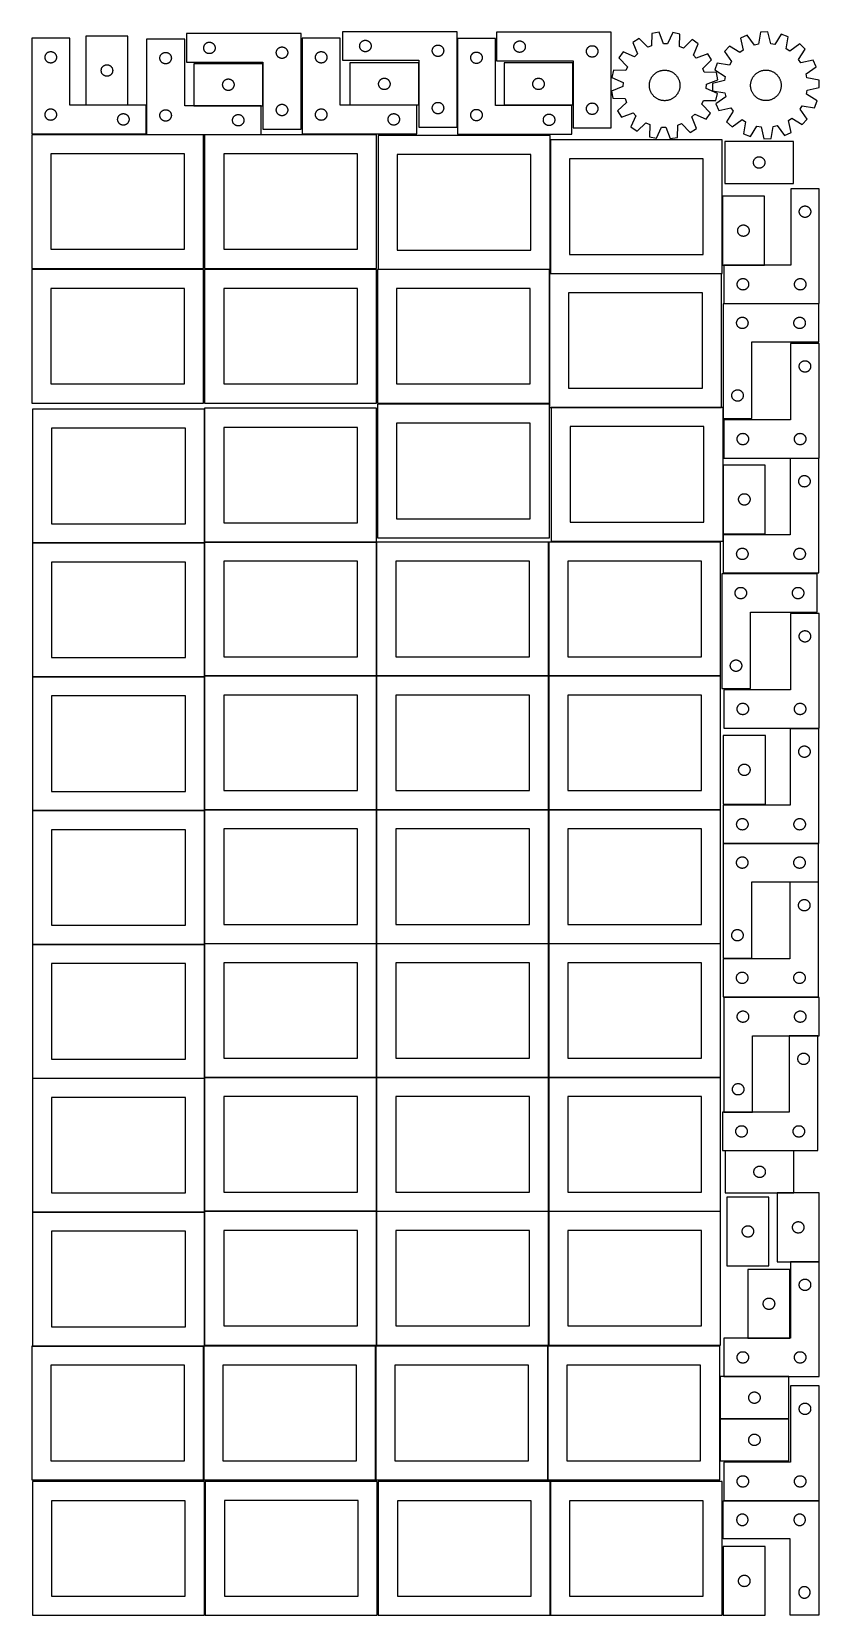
# Model space of a CAD drawing. Header units: millimetres. Extents: x 7 to 1243, y 7 to 2493.
import ezdxf

# ---------------------------------------------------------------- set-up
doc = ezdxf.new("R2010")
doc.units = ezdxf.units.MM
doc.layers.add('COMMON', color=5, linetype='CONTINUOUS', true_color=0x0000ff)
doc.layers.add('CUT', color=7, linetype='CONTINUOUS', true_color=0x000000)

msp = doc.modelspace()

# ---------------------------------------------------------------- linework, layer by layer
at = {"layer": 'COMMON'}
for p, q in [((277.941928, 1900.762935), (277.941928, 1692.083869)), ((278.041929, 1691.983868), (548.041929, 1691.983868)), ((548.141929, 1691.883868), (548.141929, 1481.883868)), ((818.34193, 1691.883868), (818.34193, 1481.883868)), ((7.841928, 1690.662934), (277.841928, 1690.662934)), ((277.941928, 1690.562934), (277.941928, 1481.883868)), ((7.841928, 1480.462933), (277.841928, 1480.462933)), ((277.941928, 1480.362933), (277.941928, 1271.683867)), ((278.041929, 1481.783867), (548.041929, 1481.783867)), ((548.141929, 1481.683867), (548.141929, 1271.683867)), ((548.24193, 1481.783867), (818.24193, 1481.783867)), ((818.34193, 1481.683867), (818.34193, 1271.683867)), ((818.441931, 1481.783867), (1088.441931, 1481.783867)), ((7.841928, 1270.262932), (277.841928, 1270.262932)), ((277.941928, 1270.162932), (277.941928, 1061.483866)), ((278.041929, 1271.583866), (548.041929, 1271.583866)), ((548.141929, 1271.483866), (548.141929, 1061.483866)), ((548.24193, 1271.583866), (818.24193, 1271.583866)), ((818.34193, 1271.483866), (818.34193, 1061.483866)), ((818.441931, 1271.583866), (1088.441931, 1271.583866)), ((7.841928, 1060.062931), (277.841928, 1060.062931)), ((277.941928, 1059.962931), (277.941928, 851.283865)), ((278.041929, 1061.383865), (548.041929, 1061.383865)), ((548.141929, 1061.283865), (548.141929, 851.283865)), ((548.24193, 1061.383865), (818.24193, 1061.383865)), ((818.34193, 1061.283865), (818.34193, 851.283865)), ((818.441931, 1061.383865), (1088.441931, 1061.383865)), ((7.841928, 849.86293), (277.841928, 849.86293)), ((277.941928, 849.76293), (277.941928, 641.083864)), ((278.041929, 851.183864), (548.041929, 851.183864)), ((548.141929, 851.083864), (548.141929, 641.083864)), ((548.24193, 851.183864), (818.24193, 851.183864)), ((818.34193, 851.083864), (818.34193, 641.083864)), ((818.441931, 851.183864), (1088.441931, 851.183864)), ((277.841928, 639.66293), (7.841928, 639.66293)), ((277.941928, 639.562929), (277.941928, 430.883863)), ((548.041929, 640.983864), (278.041929, 640.983864)), ((548.14193, 430.883863), (548.14193, 640.883863)), ((548.24193, 640.983863), (818.24193, 640.983863)), ((818.34193, 640.883863), (818.34193, 430.883863)), ((818.441931, 640.983863), (1088.441931, 640.983863)), ((7.841928, 429.462928), (276.520933, 429.462928)), ((276.620933, 429.362928), (276.620933, 219.362928)), ((546.820934, 429.362928), (546.820934, 219.362928)), ((817.020935, 429.362928), (817.020935, 219.362928)), ((1195.587026, 381.441477), (1093.355786, 381.441477)), ((820.983737, 216.520967), (820.983737, 6.537946))]:
    msp.add_line(p, q, dxfattribs=at)
at = {"layer": 'CUT'}
for p, q in [((429.681757, 2490.465399), (249.681757, 2490.465399)), ((249.681757, 2490.465399), (249.681757, 2445.465399)), ((429.681757, 2340.465399), (429.681757, 2490.465399)), ((674.604792, 2493.489325), (494.604792, 2493.489325)), ((494.604792, 2493.489325), (494.604792, 2448.489325)), ((674.604792, 2343.489325), (674.604792, 2493.489325)), ((916.764063, 2492.481512), (736.764063, 2492.481512)), ((736.764063, 2492.481512), (736.764063, 2447.481512)), ((916.764063, 2342.481512), (916.764063, 2492.481512)), ((980.434715, 2490.620825), (979.926003, 2471.251168)), ((991.797703, 2492.612803), (980.434715, 2490.620825)), ((998.864758, 2474.571208), (991.797703, 2492.612803)), ((1013.175349, 2492.125118), (1005.292914, 2474.424564)), ((1024.435678, 2489.617038), (1013.175349, 2492.125118)), ((1024.060567, 2470.244333), (1024.435678, 2489.617038)), ((1130.357111, 2487.926838), (1119.840586, 2483.184668)), ((1141.669332, 2472.195466), (1130.357111, 2487.926838)), ((1151.190435, 2492.744952), (1147.933812, 2473.64425)), ((1162.721186, 2493.101647), (1151.190435, 2492.744952)), ((1167.152181, 2474.238754), (1162.721186, 2493.101647)), ((1183.81248, 2489.580436), (1173.494231, 2473.179943)), ((1194.602007, 2485.49735), (1183.81248, 2489.580436)), ((66.520933, 2483.251528), (6.520933, 2483.251528)), ((6.520933, 2483.251528), (6.520933, 2333.251528)), ((34.76512, 2462.078596), (35.346197, 2462.174532)), ((35.346197, 2462.174532), (35.932304, 2462.232259)), ((35.932304, 2462.232259), (36.520933, 2462.251528)), ((36.520933, 2462.251528), (37.109561, 2462.232259)), ((37.109561, 2462.232259), (37.695668, 2462.174532)), ((37.695668, 2462.174532), (38.276745, 2462.078596)), ((66.520933, 2378.251528), (66.520933, 2483.251528)), ((157.754208, 2486.48859), (91.754208, 2486.48859)), ((91.754208, 2486.48859), (91.754208, 2378.48859)), ((157.754208, 2378.48859), (157.754208, 2486.48859)), ((246.878049, 2481.943667), (186.878049, 2481.943667)), ((186.878049, 2481.943667), (186.878049, 2331.943667)), ((246.878049, 2376.943667), (246.878049, 2481.943667)), ((276.681757, 2467.965399), (276.701027, 2468.554027)), ((276.701027, 2467.376771), (276.681757, 2467.965399)), ((276.701027, 2468.554027), (276.758753, 2469.140135)), ((276.758753, 2466.790663), (276.701027, 2467.376771)), ((276.758753, 2469.140135), (276.85469, 2469.721212)), ((276.85469, 2466.209586), (276.758753, 2466.790663)), ((276.85469, 2469.721212), (276.988425, 2470.29477)), ((276.988425, 2465.636028), (276.85469, 2466.209586)), ((276.988425, 2470.29477), (277.159386, 2470.858354)), ((277.159386, 2465.072444), (276.988425, 2465.636028)), ((277.159386, 2470.858354), (277.366841, 2471.40955)), ((277.366841, 2464.521248), (277.159386, 2465.072444)), ((277.366841, 2471.40955), (277.609902, 2471.945997)), ((277.609902, 2463.984801), (277.366841, 2464.521248)), ((277.609902, 2471.945997), (277.887528, 2472.465399)), ((277.887528, 2463.465399), (277.609902, 2463.984801)), ((277.887528, 2472.465399), (278.198531, 2472.965531)), ((278.198531, 2462.965267), (277.887528, 2463.465399)), ((278.198531, 2472.965531), (278.541577, 2473.444252)), ((278.541577, 2462.486546), (278.198531, 2462.965267)), ((278.541577, 2473.444252), (278.915199, 2473.899511)), ((278.915199, 2462.031287), (278.541577, 2462.486546)), ((278.915199, 2473.899511), (279.317796, 2474.32936)), ((279.317796, 2474.32936), (279.747645, 2474.731957)), ((279.747645, 2474.731957), (280.202904, 2475.105579)), ((280.202904, 2475.105579), (280.681625, 2475.448626)), ((280.681625, 2475.448626), (281.181757, 2475.759628)), ((281.181757, 2475.759628), (281.701159, 2476.037254)), ((281.701159, 2476.037254), (282.237606, 2476.280315)), ((282.237606, 2476.280315), (282.788802, 2476.48777)), ((282.788802, 2476.48777), (283.352386, 2476.658731)), ((283.352386, 2476.658731), (283.925944, 2476.792467)), ((283.925944, 2476.792467), (284.507021, 2476.888403)), ((284.507021, 2476.888403), (285.093129, 2476.946129)), ((285.093129, 2476.946129), (285.681757, 2476.965399)), ((285.681757, 2476.965399), (286.270385, 2476.946129)), ((286.270385, 2476.946129), (286.856493, 2476.888403)), ((286.856493, 2476.888403), (287.43757, 2476.792467)), ((287.43757, 2476.792467), (288.011129, 2476.658731)), ((288.011129, 2476.658731), (288.574712, 2476.48777)), ((288.574712, 2476.48777), (289.125908, 2476.280315)), ((289.125908, 2476.280315), (289.662355, 2476.037254)), ((289.662355, 2476.037254), (290.181757, 2475.759628)), ((290.181757, 2475.759628), (290.681889, 2475.448626)), ((290.681889, 2475.448626), (291.16061, 2475.105579)), ((291.16061, 2475.105579), (291.615869, 2474.731957)), ((291.615869, 2474.731957), (292.045718, 2474.32936)), ((292.045718, 2474.32936), (292.448315, 2473.899511)), ((292.448315, 2473.899511), (292.821937, 2473.444252)), ((292.821937, 2462.486546), (292.448315, 2462.031287)), ((292.821937, 2473.444252), (293.164984, 2472.965531)), ((293.164984, 2462.965267), (292.821937, 2462.486546)), ((293.164984, 2472.965531), (293.475986, 2472.465399)), ((293.475986, 2463.465399), (293.164984, 2462.965267)), ((293.475986, 2472.465399), (293.753612, 2471.945997)), ((293.753612, 2463.984801), (293.475986, 2463.465399)), ((293.753612, 2471.945997), (293.996673, 2471.40955)), ((293.996673, 2464.521248), (293.753612, 2463.984801)), ((293.996673, 2471.40955), (294.204128, 2470.858354)), ((294.204128, 2465.072444), (293.996673, 2464.521248)), ((294.204128, 2470.858354), (294.37509, 2470.29477)), ((294.37509, 2465.636028), (294.204128, 2465.072444)), ((294.37509, 2470.29477), (294.508825, 2469.721212)), ((294.508825, 2466.209586), (294.37509, 2465.636028)), ((294.508825, 2469.721212), (294.604761, 2469.140135)), ((294.604761, 2466.790663), (294.508825, 2466.209586)), ((294.604761, 2469.140135), (294.662487, 2468.554027)), ((294.662487, 2467.376771), (294.604761, 2466.790663)), ((294.662487, 2468.554027), (294.681757, 2467.965399)), ((294.681757, 2467.965399), (294.662487, 2467.376771)), ((390.758753, 2461.640135), (390.85469, 2462.221212)), ((390.85469, 2462.221212), (390.988425, 2462.79477)), ((390.988425, 2462.79477), (391.159386, 2463.358354)), ((391.159386, 2463.358354), (391.366841, 2463.90955)), ((391.366841, 2463.90955), (391.609902, 2464.445997)), ((391.609902, 2464.445997), (391.887528, 2464.965399)), ((391.887528, 2464.965399), (392.198531, 2465.465531)), ((392.198531, 2465.465531), (392.541577, 2465.944252)), ((392.541577, 2465.944252), (392.915199, 2466.399511)), ((392.915199, 2466.399511), (393.317796, 2466.82936)), ((393.317796, 2466.82936), (393.747645, 2467.231957)), ((393.747645, 2467.231957), (394.202904, 2467.605579)), ((394.202904, 2467.605579), (394.681625, 2467.948626)), ((394.681625, 2467.948626), (395.181757, 2468.259628)), ((395.181757, 2468.259628), (395.701159, 2468.537254)), ((395.701159, 2468.537254), (396.237606, 2468.780315)), ((396.237606, 2468.780315), (396.788802, 2468.98777)), ((396.788802, 2468.98777), (397.352386, 2469.158731)), ((397.352386, 2469.158731), (397.925944, 2469.292467)), ((397.925944, 2469.292467), (398.507021, 2469.388403)), ((398.507021, 2469.388403), (399.093129, 2469.446129)), ((399.093129, 2469.446129), (399.681757, 2469.465399)), ((399.681757, 2469.465399), (400.270385, 2469.446129)), ((400.270385, 2469.446129), (400.856493, 2469.388403)), ((400.856493, 2469.388403), (401.43757, 2469.292467)), ((401.43757, 2469.292467), (402.011129, 2469.158731)), ((402.011129, 2469.158731), (402.574712, 2468.98777)), ((402.574712, 2468.98777), (403.125908, 2468.780315)), ((403.125908, 2468.780315), (403.662355, 2468.537254)), ((403.662355, 2468.537254), (404.181757, 2468.259628)), ((404.181757, 2468.259628), (404.681889, 2467.948626)), ((404.681889, 2467.948626), (405.16061, 2467.605579)), ((405.16061, 2467.605579), (405.615869, 2467.231957)), ((405.615869, 2467.231957), (406.045718, 2466.82936)), ((406.045718, 2466.82936), (406.448315, 2466.399511)), ((406.448315, 2466.399511), (406.821937, 2465.944252)), ((406.821937, 2465.944252), (407.164984, 2465.465531)), ((407.164984, 2465.465531), (407.475986, 2464.965399)), ((407.475986, 2464.965399), (407.753612, 2464.445997)), ((407.753612, 2464.445997), (407.996673, 2463.90955)), ((407.996673, 2463.90955), (408.204128, 2463.358354)), ((408.204128, 2463.358354), (408.37509, 2462.79477)), ((408.37509, 2462.79477), (408.508825, 2462.221212)), ((408.508825, 2462.221212), (408.604761, 2461.640135)), ((491.201719, 2483.251528), (431.201719, 2483.251528)), ((431.201719, 2483.251528), (431.201719, 2333.251528)), ((459.445906, 2462.078596), (460.026983, 2462.174532)), ((460.026983, 2462.174532), (460.613091, 2462.232259)), ((460.613091, 2462.232259), (461.201719, 2462.251528)), ((461.201719, 2462.251528), (461.790347, 2462.232259)), ((461.790347, 2462.232259), (462.376454, 2462.174532)), ((462.376454, 2462.174532), (462.957532, 2462.078596)), ((491.201719, 2378.251528), (491.201719, 2483.251528)), ((521.604792, 2470.989325), (521.624061, 2471.577953)), ((521.624061, 2470.400697), (521.604792, 2470.989325)), ((521.624061, 2471.577953), (521.681788, 2472.164061)), ((521.681788, 2469.814589), (521.624061, 2470.400697)), ((521.681788, 2472.164061), (521.777724, 2472.745138)), ((521.777724, 2469.233512), (521.681788, 2469.814589)), ((521.777724, 2472.745138), (521.911459, 2473.318696)), ((521.911459, 2468.659953), (521.777724, 2469.233512)), ((521.911459, 2473.318696), (522.082421, 2473.88228)), ((522.082421, 2468.09637), (521.911459, 2468.659953)), ((522.082421, 2473.88228), (522.289876, 2474.433476)), ((522.289876, 2467.545174), (522.082421, 2468.09637)), ((522.289876, 2474.433476), (522.532937, 2474.969923)), ((522.532937, 2467.008727), (522.289876, 2467.545174)), ((522.532937, 2474.969923), (522.810563, 2475.489325)), ((522.810563, 2466.489325), (522.532937, 2467.008727)), ((522.810563, 2475.489325), (523.121565, 2475.989457)), ((523.121565, 2465.989193), (522.810563, 2466.489325)), ((523.121565, 2475.989457), (523.464612, 2476.468178)), ((523.464612, 2465.510472), (523.121565, 2465.989193)), ((523.464612, 2476.468178), (523.838233, 2476.923437)), ((523.838233, 2465.055212), (523.464612, 2465.510472)), ((523.838233, 2476.923437), (524.240831, 2477.353286)), ((524.240831, 2464.625364), (523.838233, 2465.055212)), ((524.240831, 2477.353286), (524.670679, 2477.755883)), ((524.670679, 2464.222767), (524.240831, 2464.625364)), ((524.670679, 2477.755883), (525.125939, 2478.129505)), ((525.125939, 2463.849145), (524.670679, 2464.222767)), ((525.125939, 2478.129505), (525.60466, 2478.472551)), ((525.60466, 2463.506098), (525.125939, 2463.849145)), ((525.60466, 2478.472551), (526.104792, 2478.783553)), ((526.104792, 2463.195096), (525.60466, 2463.506098)), ((526.104792, 2478.783553), (526.624194, 2479.061179)), ((526.624194, 2462.91747), (526.104792, 2463.195096)), ((526.624194, 2479.061179), (527.160641, 2479.304241)), ((527.160641, 2462.674409), (526.624194, 2462.91747)), ((527.160641, 2479.304241), (527.711837, 2479.511696)), ((527.711837, 2462.466954), (527.160641, 2462.674409)), ((527.711837, 2479.511696), (528.27542, 2479.682657)), ((528.27542, 2462.295992), (527.711837, 2462.466954)), ((528.27542, 2479.682657), (528.848979, 2479.816392)), ((528.848979, 2462.162257), (528.27542, 2462.295992)), ((528.848979, 2479.816392), (529.430056, 2479.912329)), ((529.430056, 2462.066321), (528.848979, 2462.162257)), ((529.430056, 2479.912329), (530.016164, 2479.970055)), ((530.016164, 2479.970055), (530.604792, 2479.989325)), ((530.604792, 2479.989325), (531.19342, 2479.970055)), ((531.19342, 2479.970055), (531.779527, 2479.912329)), ((531.779527, 2479.912329), (532.360605, 2479.816392)), ((532.360605, 2462.162257), (531.779527, 2462.066321)), ((532.360605, 2479.816392), (532.934163, 2479.682657)), ((532.934163, 2462.295992), (532.360605, 2462.162257)), ((532.934163, 2479.682657), (533.497747, 2479.511696)), ((533.497747, 2462.466954), (532.934163, 2462.295992)), ((533.497747, 2479.511696), (534.048943, 2479.304241)), ((534.048943, 2462.674409), (533.497747, 2462.466954)), ((534.048943, 2479.304241), (534.58539, 2479.061179)), ((534.58539, 2462.91747), (534.048943, 2462.674409)), ((534.58539, 2479.061179), (535.104792, 2478.783553)), ((535.104792, 2463.195096), (534.58539, 2462.91747)), ((535.104792, 2478.783553), (535.604924, 2478.472551)), ((535.604924, 2463.506098), (535.104792, 2463.195096)), ((535.604924, 2478.472551), (536.083645, 2478.129505)), ((536.083645, 2463.849145), (535.604924, 2463.506098)), ((536.083645, 2478.129505), (536.538904, 2477.755883)), ((536.538904, 2464.222767), (536.083645, 2463.849145)), ((536.538904, 2477.755883), (536.968753, 2477.353286)), ((536.968753, 2464.625364), (536.538904, 2464.222767)), ((536.968753, 2477.353286), (537.37135, 2476.923437)), ((537.37135, 2465.055212), (536.968753, 2464.625364)), ((537.37135, 2476.923437), (537.744972, 2476.468178)), ((537.744972, 2465.510472), (537.37135, 2465.055212)), ((537.744972, 2476.468178), (538.088018, 2475.989457)), ((538.088018, 2465.989193), (537.744972, 2465.510472)), ((538.088018, 2475.989457), (538.39902, 2475.489325)), ((538.39902, 2466.489325), (538.088018, 2465.989193)), ((538.39902, 2475.489325), (538.676646, 2474.969923)), ((538.676646, 2467.008727), (538.39902, 2466.489325)), ((538.676646, 2474.969923), (538.919708, 2474.433476)), ((538.919708, 2467.545174), (538.676646, 2467.008727)), ((538.919708, 2474.433476), (539.127163, 2473.88228)), ((539.127163, 2468.09637), (538.919708, 2467.545174)), ((539.127163, 2473.88228), (539.298124, 2473.318696)), ((539.298124, 2468.659953), (539.127163, 2468.09637)), ((539.298124, 2473.318696), (539.431859, 2472.745138)), ((539.431859, 2469.233512), (539.298124, 2468.659953)), ((539.431859, 2472.745138), (539.527796, 2472.164061)), ((539.527796, 2469.814589), (539.431859, 2469.233512)), ((539.527796, 2472.164061), (539.585522, 2471.577953)), ((539.585522, 2470.400697), (539.527796, 2469.814589)), ((539.585522, 2471.577953), (539.604792, 2470.989325)), ((539.604792, 2470.989325), (539.585522, 2470.400697)), ((635.604792, 2463.489325), (635.624061, 2464.077953)), ((635.624061, 2462.900697), (635.604792, 2463.489325)), ((635.624061, 2464.077953), (635.681788, 2464.664061)), ((635.681788, 2462.314589), (635.624061, 2462.900697)), ((635.681788, 2464.664061), (635.777724, 2465.245138)), ((635.777724, 2461.733512), (635.681788, 2462.314589)), ((635.777724, 2465.245138), (635.911459, 2465.818696)), ((635.911459, 2465.818696), (636.082421, 2466.38228)), ((636.082421, 2466.38228), (636.289876, 2466.933476)), ((636.289876, 2466.933476), (636.532937, 2467.469923)), ((636.532937, 2467.469923), (636.810563, 2467.989325)), ((636.810563, 2467.989325), (637.121565, 2468.489457)), ((637.121565, 2468.489457), (637.464612, 2468.968178)), ((637.464612, 2468.968178), (637.838233, 2469.423437)), ((637.838233, 2469.423437), (638.240831, 2469.853286)), ((638.240831, 2469.853286), (638.670679, 2470.255883)), ((638.670679, 2470.255883), (639.125939, 2470.629505)), ((639.125939, 2470.629505), (639.60466, 2470.972551)), ((639.60466, 2470.972551), (640.104792, 2471.283553)), ((640.104792, 2471.283553), (640.624194, 2471.561179)), ((640.624194, 2471.561179), (641.160641, 2471.804241)), ((641.160641, 2471.804241), (641.711837, 2472.011696)), ((641.711837, 2472.011696), (642.27542, 2472.182657)), ((642.27542, 2472.182657), (642.848979, 2472.316392)), ((642.848979, 2472.316392), (643.430056, 2472.412329)), ((643.430056, 2472.412329), (644.016164, 2472.470055)), ((644.016164, 2472.470055), (644.604792, 2472.489325)), ((644.604792, 2472.489325), (645.19342, 2472.470055)), ((645.19342, 2472.470055), (645.779527, 2472.412329)), ((645.779527, 2472.412329), (646.360605, 2472.316392)), ((646.360605, 2472.316392), (646.934163, 2472.182657)), ((646.934163, 2472.182657), (647.497747, 2472.011696)), ((647.497747, 2472.011696), (648.048943, 2471.804241)), ((648.048943, 2471.804241), (648.58539, 2471.561179)), ((648.58539, 2471.561179), (649.104792, 2471.283553)), ((649.104792, 2471.283553), (649.604924, 2470.972551)), ((649.604924, 2470.972551), (650.083645, 2470.629505)), ((650.083645, 2470.629505), (650.538904, 2470.255883)), ((650.538904, 2470.255883), (650.968753, 2469.853286)), ((650.968753, 2469.853286), (651.37135, 2469.423437)), ((651.37135, 2469.423437), (651.744972, 2468.968178)), ((651.744972, 2468.968178), (652.088018, 2468.489457)), ((652.088018, 2468.489457), (652.39902, 2467.989325)), ((652.39902, 2467.989325), (652.676646, 2467.469923)), ((652.676646, 2467.469923), (652.919708, 2466.933476)), ((652.919708, 2466.933476), (653.127163, 2466.38228)), ((653.127163, 2466.38228), (653.298124, 2465.818696)), ((653.298124, 2465.818696), (653.431859, 2465.245138)), ((653.431859, 2465.245138), (653.527796, 2464.664061)), ((653.527796, 2462.314589), (653.431859, 2461.733512)), ((653.527796, 2464.664061), (653.585522, 2464.077953)), ((653.585522, 2462.900697), (653.527796, 2462.314589)), ((653.585522, 2464.077953), (653.604792, 2463.489325)), ((653.604792, 2463.489325), (653.585522, 2462.900697)), ((735.044584, 2482.52106), (675.044584, 2482.52106)), ((675.044584, 2482.52106), (675.044584, 2332.52106)), ((735.044584, 2377.52106), (735.044584, 2482.52106)), ((763.764063, 2469.981512), (763.783333, 2470.57014)), ((763.783333, 2469.392884), (763.764063, 2469.981512)), ((763.783333, 2470.57014), (763.841059, 2471.156248)), ((763.841059, 2468.806777), (763.783333, 2469.392884)), ((763.841059, 2471.156248), (763.936995, 2471.737325)), ((763.936995, 2468.225699), (763.841059, 2468.806777)), ((763.936995, 2471.737325), (764.070731, 2472.310884)), ((764.070731, 2467.652141), (763.936995, 2468.225699)), ((764.070731, 2472.310884), (764.241692, 2472.874468)), ((764.241692, 2467.088557), (764.070731, 2467.652141)), ((764.241692, 2472.874468), (764.449147, 2473.425663)), ((764.449147, 2466.537361), (764.241692, 2467.088557)), ((764.449147, 2473.425663), (764.692208, 2473.962111)), ((764.692208, 2466.000914), (764.449147, 2466.537361)), ((764.692208, 2473.962111), (764.969834, 2474.481512)), ((764.969834, 2465.481512), (764.692208, 2466.000914)), ((764.969834, 2474.481512), (765.280836, 2474.981644)), ((765.280836, 2464.98138), (764.969834, 2465.481512)), ((765.280836, 2474.981644), (765.623883, 2475.460365)), ((765.623883, 2464.502659), (765.280836, 2464.98138)), ((765.623883, 2475.460365), (765.997505, 2475.915625)), ((765.997505, 2464.0474), (765.623883, 2464.502659)), ((765.997505, 2475.915625), (766.400102, 2476.345473)), ((766.400102, 2463.617551), (765.997505, 2464.0474)), ((766.400102, 2476.345473), (766.829951, 2476.748071)), ((766.829951, 2463.214954), (766.400102, 2463.617551)), ((766.829951, 2476.748071), (767.28521, 2477.121692)), ((767.28521, 2462.841332), (766.829951, 2463.214954)), ((767.28521, 2477.121692), (767.763931, 2477.464739)), ((767.763931, 2462.498286), (767.28521, 2462.841332)), ((767.763931, 2477.464739), (768.264063, 2477.775741)), ((768.264063, 2462.187284), (767.763931, 2462.498286)), ((768.264063, 2477.775741), (768.783465, 2478.053367)), ((768.783465, 2461.909658), (768.264063, 2462.187284)), ((768.783465, 2478.053367), (769.319912, 2478.296428)), ((769.319912, 2478.296428), (769.871108, 2478.503883)), ((769.871108, 2478.503883), (770.434692, 2478.674845)), ((770.434692, 2478.674845), (771.00825, 2478.80858)), ((771.00825, 2478.80858), (771.589327, 2478.904516)), ((771.589327, 2478.904516), (772.175435, 2478.962243)), ((772.175435, 2478.962243), (772.764063, 2478.981512)), ((772.764063, 2478.981512), (773.352691, 2478.962243)), ((773.352691, 2478.962243), (773.938799, 2478.904516)), ((773.938799, 2478.904516), (774.519876, 2478.80858)), ((774.519876, 2478.80858), (775.093434, 2478.674845)), ((775.093434, 2478.674845), (775.657018, 2478.503883)), ((775.657018, 2478.503883), (776.208214, 2478.296428)), ((776.208214, 2478.296428), (776.744661, 2478.053367)), ((776.744661, 2478.053367), (777.264063, 2477.775741)), ((777.264063, 2462.187284), (776.744661, 2461.909658)), ((777.264063, 2477.775741), (777.764195, 2477.464739)), ((777.764195, 2462.498286), (777.264063, 2462.187284)), ((777.764195, 2477.464739), (778.242916, 2477.121692)), ((778.242916, 2462.841332), (777.764195, 2462.498286)), ((778.242916, 2477.121692), (778.698175, 2476.748071)), ((778.698175, 2463.214954), (778.242916, 2462.841332)), ((778.698175, 2476.748071), (779.128024, 2476.345473)), ((779.128024, 2463.617551), (778.698175, 2463.214954)), ((779.128024, 2476.345473), (779.530621, 2475.915625)), ((779.530621, 2464.0474), (779.128024, 2463.617551)), ((779.530621, 2475.915625), (779.904243, 2475.460365)), ((779.904243, 2464.502659), (779.530621, 2464.0474)), ((779.904243, 2475.460365), (780.24729, 2474.981644)), ((780.24729, 2464.98138), (779.904243, 2464.502659)), ((780.24729, 2474.981644), (780.558292, 2474.481512)), ((780.558292, 2465.481512), (780.24729, 2464.98138)), ((780.558292, 2474.481512), (780.835918, 2473.962111)), ((780.835918, 2466.000914), (780.558292, 2465.481512)), ((780.835918, 2473.962111), (781.078979, 2473.425663)), ((781.078979, 2466.537361), (780.835918, 2466.000914)), ((781.078979, 2473.425663), (781.286434, 2472.874468)), ((781.286434, 2467.088557), (781.078979, 2466.537361)), ((781.286434, 2472.874468), (781.457395, 2472.310884)), ((781.457395, 2467.652141), (781.286434, 2467.088557)), ((781.457395, 2472.310884), (781.591131, 2471.737325)), ((781.591131, 2468.225699), (781.457395, 2467.652141)), ((781.591131, 2471.737325), (781.687067, 2471.156248)), ((781.687067, 2468.806777), (781.591131, 2468.225699)), ((781.687067, 2471.156248), (781.744793, 2470.57014)), ((781.744793, 2469.392884), (781.687067, 2468.806777)), ((781.744793, 2470.57014), (781.764063, 2469.981512)), ((781.764063, 2469.981512), (781.744793, 2469.392884)), ((877.764063, 2462.481512), (877.783333, 2463.07014)), ((877.783333, 2461.892884), (877.764063, 2462.481512)), ((877.783333, 2463.07014), (877.841059, 2463.656248)), ((877.841059, 2463.656248), (877.936995, 2464.237325)), ((877.936995, 2464.237325), (878.070731, 2464.810884)), ((878.070731, 2464.810884), (878.241692, 2465.374468)), ((878.241692, 2465.374468), (878.449147, 2465.925663)), ((878.449147, 2465.925663), (878.692208, 2466.462111)), ((878.692208, 2466.462111), (878.969834, 2466.981512)), ((878.969834, 2466.981512), (879.280836, 2467.481644)), ((879.280836, 2467.481644), (879.623883, 2467.960365)), ((879.623883, 2467.960365), (879.997505, 2468.415625)), ((879.997505, 2468.415625), (880.400102, 2468.845473)), ((880.400102, 2468.845473), (880.829951, 2469.248071)), ((880.829951, 2469.248071), (881.28521, 2469.621692)), ((881.28521, 2469.621692), (881.763931, 2469.964739)), ((881.763931, 2469.964739), (882.264063, 2470.275741)), ((882.264063, 2470.275741), (882.783465, 2470.553367)), ((882.783465, 2470.553367), (883.319912, 2470.796428)), ((883.319912, 2470.796428), (883.871108, 2471.003883)), ((883.871108, 2471.003883), (884.434692, 2471.174845)), ((884.434692, 2471.174845), (885.00825, 2471.30858)), ((885.00825, 2471.30858), (885.589327, 2471.404516)), ((885.589327, 2471.404516), (886.175435, 2471.462243)), ((886.175435, 2471.462243), (886.764063, 2471.481512)), ((886.764063, 2471.481512), (887.352691, 2471.462243)), ((887.352691, 2471.462243), (887.938799, 2471.404516)), ((887.938799, 2471.404516), (888.519876, 2471.30858)), ((888.519876, 2471.30858), (889.093434, 2471.174845)), ((889.093434, 2471.174845), (889.657018, 2471.003883)), ((889.657018, 2471.003883), (890.208214, 2470.796428)), ((890.208214, 2470.796428), (890.744661, 2470.553367)), ((890.744661, 2470.553367), (891.264063, 2470.275741)), ((891.264063, 2470.275741), (891.764195, 2469.964739)), ((891.764195, 2469.964739), (892.242916, 2469.621692)), ((892.242916, 2469.621692), (892.698175, 2469.248071)), ((892.698175, 2469.248071), (893.128024, 2468.845473)), ((893.128024, 2468.845473), (893.530621, 2468.415625)), ((893.530621, 2468.415625), (893.904243, 2467.960365)), ((893.904243, 2467.960365), (894.24729, 2467.481644)), ((894.24729, 2467.481644), (894.558292, 2466.981512)), ((894.558292, 2466.981512), (894.835918, 2466.462111)), ((894.835918, 2466.462111), (895.078979, 2465.925663)), ((895.078979, 2465.925663), (895.286434, 2465.374468)), ((895.286434, 2465.374468), (895.457395, 2464.810884)), ((895.457395, 2464.810884), (895.591131, 2464.237325)), ((895.591131, 2464.237325), (895.687067, 2463.656248)), ((895.687067, 2463.656248), (895.744793, 2463.07014)), ((895.744793, 2463.07014), (895.764063, 2462.481512)), ((895.764063, 2462.481512), (895.744793, 2461.892884)), ((960.497716, 2482.890516), (950.761981, 2476.701741)), ((950.761981, 2476.701741), (957.70444, 2458.611835)), ((973.931044, 2468.926701), (960.497716, 2482.890516)), ((979.926003, 2471.251168), (973.931044, 2468.926701)), ((1005.292914, 2474.424564), (998.864758, 2474.571208)), ((1029.94329, 2467.648903), (1024.060567, 2470.244333)), ((1043.999419, 2480.985605), (1029.94329, 2467.648903)), ((1053.442806, 2474.359301), (1043.999419, 2480.985605)), ((1045.682635, 2456.604804), (1053.442806, 2474.359301)), ((1102.436917, 2470.760743), (1094.535665, 2462.35505)), ((1094.535665, 2462.35505), (1105.739121, 2446.546034)), ((1118.908182, 2460.55585), (1102.436917, 2470.760743)), ((1124.141382, 2464.291665), (1118.908182, 2460.55585)), ((1119.840586, 2483.184668), (1124.141382, 2464.291665)), ((1147.933812, 2473.64425), (1141.669332, 2472.195466)), ((1173.494231, 2473.179943), (1167.152181, 2474.238754)), ((1191.477195, 2466.374642), (1194.602007, 2485.49735)), ((1196.931297, 2462.96943), (1191.477195, 2466.374642)), ((1212.740313, 2474.172887), (1196.931297, 2462.96943)), ((1210.941113, 2449.80037), (1221.146006, 2466.271635)), ((1221.146006, 2466.271635), (1212.740313, 2474.172887)), ((27.520933, 2453.251528), (27.540202, 2453.840156)), ((27.540202, 2452.6629), (27.520933, 2453.251528)), ((27.540202, 2453.840156), (27.597929, 2454.426264)), ((27.597929, 2452.076793), (27.540202, 2452.6629)), ((27.597929, 2454.426264), (27.693865, 2455.007341)), ((27.693865, 2451.495715), (27.597929, 2452.076793)), ((27.693865, 2455.007341), (27.8276, 2455.5809)), ((27.8276, 2450.922157), (27.693865, 2451.495715)), ((27.8276, 2455.5809), (27.998561, 2456.144483)), ((27.998561, 2450.358573), (27.8276, 2450.922157)), ((27.998561, 2456.144483), (28.206017, 2456.695679)), ((28.206017, 2449.807377), (27.998561, 2450.358573)), ((28.206017, 2456.695679), (28.449078, 2457.232127)), ((28.449078, 2449.27093), (28.206017, 2449.807377)), ((28.449078, 2457.232127), (28.726704, 2457.751528)), ((28.726704, 2448.751528), (28.449078, 2449.27093)), ((28.726704, 2457.751528), (29.037706, 2458.25166)), ((29.037706, 2448.251396), (28.726704, 2448.751528)), ((29.037706, 2458.25166), (29.380752, 2458.730381)), ((29.380752, 2447.772675), (29.037706, 2448.251396)), ((29.380752, 2458.730381), (29.754374, 2459.185641)), ((29.754374, 2447.317416), (29.380752, 2447.772675)), ((29.754374, 2459.185641), (30.156972, 2459.615489)), ((30.156972, 2446.887567), (29.754374, 2447.317416)), ((30.156972, 2459.615489), (30.58682, 2460.018087)), ((30.58682, 2446.48497), (30.156972, 2446.887567)), ((30.58682, 2460.018087), (31.04208, 2460.391708)), ((31.04208, 2446.111348), (30.58682, 2446.48497)), ((31.04208, 2460.391708), (31.5208, 2460.734755)), ((31.5208, 2445.768302), (31.04208, 2446.111348)), ((31.5208, 2460.734755), (32.020933, 2461.045757)), ((32.020933, 2445.4573), (31.5208, 2445.768302)), ((32.020933, 2461.045757), (32.540334, 2461.323383)), ((32.540334, 2445.179674), (32.020933, 2445.4573)), ((32.540334, 2461.323383), (33.076782, 2461.566444)), ((33.076782, 2444.936613), (32.540334, 2445.179674)), ((33.076782, 2461.566444), (33.627977, 2461.773899)), ((33.627977, 2444.729157), (33.076782, 2444.936613)), ((33.627977, 2461.773899), (34.191561, 2461.944861)), ((34.191561, 2444.558196), (33.627977, 2444.729157)), ((34.191561, 2461.944861), (34.76512, 2462.078596)), ((34.76512, 2444.424461), (34.191561, 2444.558196)), ((35.346197, 2444.328525), (34.76512, 2444.424461)), ((35.932304, 2444.270798), (35.346197, 2444.328525)), ((36.520933, 2444.251528), (35.932304, 2444.270798)), ((37.109561, 2444.270798), (36.520933, 2444.251528)), ((37.695668, 2444.328525), (37.109561, 2444.270798)), ((38.276745, 2444.424461), (37.695668, 2444.328525)), ((38.276745, 2462.078596), (38.850304, 2461.944861)), ((38.850304, 2444.558196), (38.276745, 2444.424461)), ((38.850304, 2461.944861), (39.413888, 2461.773899)), ((39.413888, 2444.729157), (38.850304, 2444.558196)), ((39.413888, 2461.773899), (39.965083, 2461.566444)), ((39.965083, 2444.936613), (39.413888, 2444.729157)), ((39.965083, 2461.566444), (40.501531, 2461.323383)), ((40.501531, 2445.179674), (39.965083, 2444.936613)), ((40.501531, 2461.323383), (41.020933, 2461.045757)), ((41.020933, 2445.4573), (40.501531, 2445.179674)), ((41.020933, 2461.045757), (41.521065, 2460.734755)), ((41.521065, 2445.768302), (41.020933, 2445.4573)), ((41.521065, 2460.734755), (41.999785, 2460.391708)), ((41.999785, 2446.111348), (41.521065, 2445.768302)), ((41.999785, 2460.391708), (42.455045, 2460.018087)), ((42.455045, 2446.48497), (41.999785, 2446.111348)), ((42.455045, 2460.018087), (42.884894, 2459.615489)), ((42.884894, 2446.887567), (42.455045, 2446.48497)), ((42.884894, 2459.615489), (43.287491, 2459.185641)), ((43.287491, 2447.317416), (42.884894, 2446.887567)), ((43.287491, 2459.185641), (43.661113, 2458.730381)), ((43.661113, 2447.772675), (43.287491, 2447.317416)), ((43.661113, 2458.730381), (44.004159, 2458.25166)), ((44.004159, 2448.251396), (43.661113, 2447.772675)), ((44.004159, 2458.25166), (44.315161, 2457.751528)), ((44.315161, 2448.751528), (44.004159, 2448.251396)), ((44.315161, 2457.751528), (44.592787, 2457.232127)), ((44.592787, 2449.27093), (44.315161, 2448.751528)), ((44.592787, 2457.232127), (44.835848, 2456.695679)), ((44.835848, 2449.807377), (44.592787, 2449.27093)), ((44.835848, 2456.695679), (45.043304, 2456.144483)), ((45.043304, 2450.358573), (44.835848, 2449.807377)), ((45.043304, 2456.144483), (45.214265, 2455.5809)), ((45.214265, 2450.922157), (45.043304, 2450.358573)), ((45.214265, 2455.5809), (45.348, 2455.007341)), ((45.348, 2451.495715), (45.214265, 2450.922157)), ((45.348, 2455.007341), (45.443936, 2454.426264)), ((45.443936, 2452.076793), (45.348, 2451.495715)), ((45.443936, 2454.426264), (45.501663, 2453.840156)), ((45.501663, 2452.6629), (45.443936, 2452.076793)), ((45.501663, 2453.840156), (45.520933, 2453.251528)), ((45.520933, 2453.251528), (45.501663, 2452.6629)), ((116.95998, 2436.98859), (117.270982, 2437.488722)), ((117.270982, 2437.488722), (117.614028, 2437.967442)), ((117.614028, 2437.967442), (117.98765, 2438.422702)), ((117.98765, 2438.422702), (118.390247, 2438.852551)), ((118.390247, 2438.852551), (118.820096, 2439.255148)), ((118.820096, 2439.255148), (119.275355, 2439.62877)), ((119.275355, 2439.62877), (119.754076, 2439.971816)), ((119.754076, 2439.971816), (120.254208, 2440.282818)), ((120.254208, 2440.282818), (120.77361, 2440.560444)), ((120.77361, 2440.560444), (121.310057, 2440.803505)), ((121.310057, 2440.803505), (121.861253, 2441.010961)), ((121.861253, 2441.010961), (122.424837, 2441.181922)), ((122.424837, 2441.181922), (122.998395, 2441.315657)), ((122.998395, 2441.315657), (123.579473, 2441.411593)), ((123.579473, 2441.411593), (124.16558, 2441.46932)), ((124.16558, 2441.46932), (124.754208, 2441.48859)), ((124.754208, 2441.48859), (125.342836, 2441.46932)), ((125.342836, 2441.46932), (125.928944, 2441.411593)), ((125.928944, 2441.411593), (126.510021, 2441.315657)), ((126.510021, 2441.315657), (127.08358, 2441.181922)), ((127.08358, 2441.181922), (127.647163, 2441.010961)), ((127.647163, 2441.010961), (128.198359, 2440.803505)), ((128.198359, 2440.803505), (128.734806, 2440.560444)), ((128.734806, 2440.560444), (129.254208, 2440.282818)), ((129.254208, 2440.282818), (129.75434, 2439.971816)), ((129.75434, 2439.971816), (130.233061, 2439.62877)), ((130.233061, 2439.62877), (130.688321, 2439.255148)), ((130.688321, 2439.255148), (131.118169, 2438.852551)), ((131.118169, 2438.852551), (131.520767, 2438.422702)), ((131.520767, 2438.422702), (131.894388, 2437.967442)), ((131.894388, 2437.967442), (132.237435, 2437.488722)), ((132.237435, 2437.488722), (132.548437, 2436.98859)), ((207.878049, 2451.943667), (207.897319, 2452.532295)), ((207.897319, 2451.355039), (207.878049, 2451.943667)), ((207.897319, 2452.532295), (207.955045, 2453.118403)), ((207.955045, 2450.768931), (207.897319, 2451.355039)), ((207.955045, 2453.118403), (208.050982, 2453.69948)), ((208.050982, 2450.187854), (207.955045, 2450.768931)), ((208.050982, 2453.69948), (208.184717, 2454.273038)), ((208.184717, 2449.614296), (208.050982, 2450.187854)), ((208.184717, 2454.273038), (208.355678, 2454.836622)), ((208.355678, 2449.050712), (208.184717, 2449.614296)), ((208.355678, 2454.836622), (208.563133, 2455.387818)), ((208.563133, 2448.499516), (208.355678, 2449.050712)), ((208.563133, 2455.387818), (208.806195, 2455.924265)), ((208.806195, 2447.963069), (208.563133, 2448.499516)), ((208.806195, 2455.924265), (209.083821, 2456.443667)), ((209.083821, 2447.443667), (208.806195, 2447.963069)), ((209.083821, 2456.443667), (209.394823, 2456.943799)), ((209.394823, 2446.943535), (209.083821, 2447.443667)), ((209.394823, 2456.943799), (209.737869, 2457.42252)), ((209.737869, 2446.464814), (209.394823, 2446.943535)), ((209.737869, 2457.42252), (210.111491, 2457.877779)), ((210.111491, 2446.009555), (209.737869, 2446.464814)), ((210.111491, 2457.877779), (210.514088, 2458.307628)), ((210.514088, 2445.579706), (210.111491, 2446.009555)), ((210.514088, 2458.307628), (210.943937, 2458.710225)), ((210.943937, 2445.177109), (210.514088, 2445.579706)), ((210.943937, 2458.710225), (211.399196, 2459.083847)), ((211.399196, 2444.803487), (210.943937, 2445.177109)), ((211.399196, 2459.083847), (211.877917, 2459.426893)), ((211.877917, 2444.46044), (211.399196, 2444.803487)), ((211.877917, 2459.426893), (212.378049, 2459.737896)), ((212.378049, 2444.149438), (211.877917, 2444.46044)), ((212.378049, 2459.737896), (212.897451, 2460.015522)), ((212.897451, 2443.871812), (212.378049, 2444.149438)), ((212.897451, 2460.015522), (213.433898, 2460.258583)), ((213.433898, 2443.628751), (212.897451, 2443.871812)), ((213.433898, 2460.258583), (213.985094, 2460.466038)), ((213.985094, 2443.421296), (213.433898, 2443.628751)), ((213.985094, 2460.466038), (214.548678, 2460.636999)), ((214.548678, 2443.250335), (213.985094, 2443.421296)), ((214.548678, 2460.636999), (215.122236, 2460.770734)), ((215.122236, 2443.116599), (214.548678, 2443.250335)), ((215.122236, 2460.770734), (215.703314, 2460.866671)), ((215.703314, 2443.020663), (215.122236, 2443.116599)), ((215.703314, 2460.866671), (216.289421, 2460.924397)), ((216.289421, 2442.962937), (215.703314, 2443.020663)), ((216.289421, 2460.924397), (216.878049, 2460.943667)), ((216.878049, 2442.943667), (216.289421, 2442.962937)), ((216.878049, 2460.943667), (217.466677, 2460.924397)), ((217.466677, 2442.962937), (216.878049, 2442.943667)), ((217.466677, 2460.924397), (218.052785, 2460.866671)), ((218.052785, 2443.020663), (217.466677, 2442.962937)), ((218.052785, 2460.866671), (218.633862, 2460.770734)), ((218.633862, 2443.116599), (218.052785, 2443.020663)), ((218.633862, 2460.770734), (219.207421, 2460.636999)), ((219.207421, 2443.250335), (218.633862, 2443.116599)), ((219.207421, 2460.636999), (219.771004, 2460.466038)), ((219.771004, 2443.421296), (219.207421, 2443.250335)), ((219.771004, 2460.466038), (220.3222, 2460.258583)), ((220.3222, 2443.628751), (219.771004, 2443.421296)), ((220.3222, 2460.258583), (220.858647, 2460.015522)), ((220.858647, 2443.871812), (220.3222, 2443.628751)), ((220.858647, 2460.015522), (221.378049, 2459.737896)), ((221.378049, 2444.149438), (220.858647, 2443.871812)), ((221.378049, 2459.737896), (221.878181, 2459.426893)), ((221.878181, 2444.46044), (221.378049, 2444.149438)), ((221.878181, 2459.426893), (222.356902, 2459.083847)), ((222.356902, 2444.803487), (221.878181, 2444.46044)), ((222.356902, 2459.083847), (222.812162, 2458.710225)), ((222.812162, 2445.177109), (222.356902, 2444.803487)), ((222.812162, 2458.710225), (223.24201, 2458.307628)), ((223.24201, 2445.579706), (222.812162, 2445.177109)), ((223.24201, 2458.307628), (223.644608, 2457.877779)), ((223.644608, 2446.009555), (223.24201, 2445.579706)), ((223.644608, 2457.877779), (224.018229, 2457.42252)), ((224.018229, 2446.464814), (223.644608, 2446.009555)), ((224.018229, 2457.42252), (224.361276, 2456.943799)), ((224.361276, 2446.943535), (224.018229, 2446.464814)), ((224.361276, 2456.943799), (224.672278, 2456.443667)), ((224.672278, 2447.443667), (224.361276, 2446.943535)), ((224.672278, 2456.443667), (224.949904, 2455.924265)), ((224.949904, 2447.963069), (224.672278, 2447.443667)), ((224.949904, 2455.924265), (225.192965, 2455.387818)), ((225.192965, 2448.499516), (224.949904, 2447.963069)), ((225.192965, 2455.387818), (225.40042, 2454.836622)), ((225.40042, 2449.050712), (225.192965, 2448.499516)), ((225.40042, 2454.836622), (225.571382, 2454.273038)), ((225.571382, 2449.614296), (225.40042, 2449.050712)), ((225.571382, 2454.273038), (225.705117, 2453.69948)), ((225.705117, 2450.187854), (225.571382, 2449.614296)), ((225.705117, 2453.69948), (225.801053, 2453.118403)), ((225.801053, 2450.768931), (225.705117, 2450.187854)), ((225.801053, 2453.118403), (225.85878, 2452.532295)), ((225.85878, 2451.355039), (225.801053, 2450.768931)), ((225.85878, 2452.532295), (225.878049, 2451.943667)), ((225.878049, 2451.943667), (225.85878, 2451.355039)), ((249.681757, 2445.465399), (369.681757, 2445.465399)), ((369.407407, 2443.194888), (261.407407, 2443.194888)), ((261.407407, 2443.194888), (261.407407, 2377.194888)), ((279.317796, 2461.601438), (278.915199, 2462.031287)), ((279.747645, 2461.198841), (279.317796, 2461.601438)), ((280.202904, 2460.825219), (279.747645, 2461.198841)), ((280.681625, 2460.482173), (280.202904, 2460.825219)), ((281.181757, 2460.17117), (280.681625, 2460.482173)), ((281.701159, 2459.893544), (281.181757, 2460.17117)), ((282.237606, 2459.650483), (281.701159, 2459.893544)), ((282.788802, 2459.443028), (282.237606, 2459.650483)), ((283.352386, 2459.272067), (282.788802, 2459.443028)), ((283.925944, 2459.138332), (283.352386, 2459.272067)), ((284.507021, 2459.042395), (283.925944, 2459.138332)), ((285.093129, 2458.984669), (284.507021, 2459.042395)), ((285.681757, 2458.965399), (285.093129, 2458.984669)), ((286.270385, 2458.984669), (285.681757, 2458.965399)), ((286.856493, 2459.042395), (286.270385, 2458.984669)), ((287.43757, 2459.138332), (286.856493, 2459.042395)), ((288.011129, 2459.272067), (287.43757, 2459.138332)), ((288.574712, 2459.443028), (288.011129, 2459.272067)), ((289.125908, 2459.650483), (288.574712, 2459.443028)), ((289.662355, 2459.893544), (289.125908, 2459.650483)), ((290.181757, 2460.17117), (289.662355, 2459.893544)), ((290.681889, 2460.482173), (290.181757, 2460.17117)), ((291.16061, 2460.825219), (290.681889, 2460.482173)), ((291.615869, 2461.198841), (291.16061, 2460.825219)), ((292.045718, 2461.601438), (291.615869, 2461.198841)), ((292.448315, 2462.031287), (292.045718, 2461.601438)), ((369.407407, 2377.194888), (369.407407, 2443.194888)), ((369.681757, 2445.465399), (369.681757, 2340.465399)), ((390.681757, 2460.465399), (390.701027, 2461.054027)), ((390.701027, 2459.876771), (390.681757, 2460.465399)), ((390.701027, 2461.054027), (390.758753, 2461.640135)), ((390.758753, 2459.290663), (390.701027, 2459.876771)), ((390.85469, 2458.709586), (390.758753, 2459.290663)), ((390.988425, 2458.136028), (390.85469, 2458.709586)), ((391.159386, 2457.572444), (390.988425, 2458.136028)), ((391.366841, 2457.021248), (391.159386, 2457.572444)), ((391.609902, 2456.484801), (391.366841, 2457.021248)), ((391.887528, 2455.965399), (391.609902, 2456.484801)), ((392.198531, 2455.465267), (391.887528, 2455.965399)), ((392.541577, 2454.986546), (392.198531, 2455.465267)), ((392.915199, 2454.531287), (392.541577, 2454.986546)), ((393.317796, 2454.101438), (392.915199, 2454.531287)), ((393.747645, 2453.698841), (393.317796, 2454.101438)), ((394.202904, 2453.325219), (393.747645, 2453.698841)), ((394.681625, 2452.982173), (394.202904, 2453.325219)), ((395.181757, 2452.67117), (394.681625, 2452.982173)), ((395.701159, 2452.393544), (395.181757, 2452.67117)), ((396.237606, 2452.150483), (395.701159, 2452.393544)), ((396.788802, 2451.943028), (396.237606, 2452.150483)), ((397.352386, 2451.772067), (396.788802, 2451.943028)), ((397.925944, 2451.638332), (397.352386, 2451.772067)), ((398.507021, 2451.542395), (397.925944, 2451.638332)), ((399.093129, 2451.484669), (398.507021, 2451.542395)), ((399.681757, 2451.465399), (399.093129, 2451.484669)), ((400.270385, 2451.484669), (399.681757, 2451.465399)), ((400.856493, 2451.542395), (400.270385, 2451.484669)), ((401.43757, 2451.638332), (400.856493, 2451.542395)), ((402.011129, 2451.772067), (401.43757, 2451.638332)), ((402.574712, 2451.943028), (402.011129, 2451.772067)), ((403.125908, 2452.150483), (402.574712, 2451.943028)), ((403.662355, 2452.393544), (403.125908, 2452.150483)), ((404.181757, 2452.67117), (403.662355, 2452.393544)), ((404.681889, 2452.982173), (404.181757, 2452.67117)), ((405.16061, 2453.325219), (404.681889, 2452.982173)), ((405.615869, 2453.698841), (405.16061, 2453.325219)), ((406.045718, 2454.101438), (405.615869, 2453.698841)), ((406.448315, 2454.531287), (406.045718, 2454.101438)), ((406.821937, 2454.986546), (406.448315, 2454.531287)), ((407.164984, 2455.465267), (406.821937, 2454.986546)), ((407.475986, 2455.965399), (407.164984, 2455.465267)), ((407.753612, 2456.484801), (407.475986, 2455.965399)), ((407.996673, 2457.021248), (407.753612, 2456.484801)), ((408.204128, 2457.572444), (407.996673, 2457.021248)), ((408.37509, 2458.136028), (408.204128, 2457.572444)), ((408.508825, 2458.709586), (408.37509, 2458.136028)), ((408.604761, 2459.290663), (408.508825, 2458.709586)), ((408.604761, 2461.640135), (408.662487, 2461.054027)), ((408.662487, 2459.876771), (408.604761, 2459.290663)), ((408.662487, 2461.054027), (408.681757, 2460.465399)), ((408.681757, 2460.465399), (408.662487, 2459.876771)), ((452.201719, 2453.251528), (452.220988, 2453.840156)), ((452.220988, 2452.6629), (452.201719, 2453.251528)), ((452.220988, 2453.840156), (452.278715, 2454.426264)), ((452.278715, 2452.076793), (452.220988, 2452.6629)), ((452.278715, 2454.426264), (452.374651, 2455.007341)), ((452.374651, 2451.495715), (452.278715, 2452.076793)), ((452.374651, 2455.007341), (452.508386, 2455.5809)), ((452.508386, 2450.922157), (452.374651, 2451.495715)), ((452.508386, 2455.5809), (452.679348, 2456.144483)), ((452.679348, 2450.358573), (452.508386, 2450.922157)), ((452.679348, 2456.144483), (452.886803, 2456.695679)), ((452.886803, 2449.807377), (452.679348, 2450.358573)), ((452.886803, 2456.695679), (453.129864, 2457.232127)), ((453.129864, 2449.27093), (452.886803, 2449.807377)), ((453.129864, 2457.232127), (453.40749, 2457.751528)), ((453.40749, 2448.751528), (453.129864, 2449.27093)), ((453.40749, 2457.751528), (453.718492, 2458.25166)), ((453.718492, 2448.251396), (453.40749, 2448.751528)), ((453.718492, 2458.25166), (454.061539, 2458.730381)), ((454.061539, 2447.772675), (453.718492, 2448.251396)), ((454.061539, 2458.730381), (454.43516, 2459.185641)), ((454.43516, 2447.317416), (454.061539, 2447.772675)), ((454.43516, 2459.185641), (454.837758, 2459.615489)), ((454.837758, 2446.887567), (454.43516, 2447.317416)), ((454.837758, 2459.615489), (455.267606, 2460.018087)), ((455.267606, 2446.48497), (454.837758, 2446.887567)), ((455.267606, 2460.018087), (455.722866, 2460.391708)), ((455.722866, 2446.111348), (455.267606, 2446.48497)), ((455.722866, 2460.391708), (456.201587, 2460.734755)), ((456.201587, 2445.768302), (455.722866, 2446.111348)), ((456.201587, 2460.734755), (456.701719, 2461.045757)), ((456.701719, 2445.4573), (456.201587, 2445.768302)), ((456.701719, 2461.045757), (457.22112, 2461.323383)), ((457.22112, 2445.179674), (456.701719, 2445.4573)), ((457.22112, 2461.323383), (457.757568, 2461.566444)), ((457.757568, 2444.936613), (457.22112, 2445.179674)), ((457.757568, 2461.566444), (458.308763, 2461.773899)), ((458.308763, 2444.729157), (457.757568, 2444.936613)), ((458.308763, 2461.773899), (458.872347, 2461.944861)), ((458.872347, 2444.558196), (458.308763, 2444.729157)), ((458.872347, 2461.944861), (459.445906, 2462.078596)), ((459.445906, 2444.424461), (458.872347, 2444.558196)), ((460.026983, 2444.328525), (459.445906, 2444.424461)), ((460.613091, 2444.270798), (460.026983, 2444.328525)), ((461.201719, 2444.251528), (460.613091, 2444.270798)), ((461.790347, 2444.270798), (461.201719, 2444.251528)), ((462.376454, 2444.328525), (461.790347, 2444.270798)), ((462.957532, 2444.424461), (462.376454, 2444.328525)), ((462.957532, 2462.078596), (463.53109, 2461.944861)), ((463.53109, 2444.558196), (462.957532, 2444.424461)), ((463.53109, 2461.944861), (464.094674, 2461.773899)), ((464.094674, 2444.729157), (463.53109, 2444.558196)), ((464.094674, 2461.773899), (464.64587, 2461.566444)), ((464.64587, 2444.936613), (464.094674, 2444.729157)), ((464.64587, 2461.566444), (465.182317, 2461.323383)), ((465.182317, 2445.179674), (464.64587, 2444.936613)), ((465.182317, 2461.323383), (465.701719, 2461.045757)), ((465.701719, 2445.4573), (465.182317, 2445.179674)), ((465.701719, 2461.045757), (466.201851, 2460.734755)), ((466.201851, 2445.768302), (465.701719, 2445.4573)), ((466.201851, 2460.734755), (466.680572, 2460.391708)), ((466.680572, 2446.111348), (466.201851, 2445.768302)), ((466.680572, 2460.391708), (467.135831, 2460.018087)), ((467.135831, 2446.48497), (466.680572, 2446.111348)), ((467.135831, 2460.018087), (467.56568, 2459.615489)), ((467.56568, 2446.887567), (467.135831, 2446.48497)), ((467.56568, 2459.615489), (467.968277, 2459.185641)), ((467.968277, 2447.317416), (467.56568, 2446.887567)), ((467.968277, 2459.185641), (468.341899, 2458.730381)), ((468.341899, 2447.772675), (467.968277, 2447.317416)), ((468.341899, 2458.730381), (468.684945, 2458.25166)), ((468.684945, 2448.251396), (468.341899, 2447.772675)), ((468.684945, 2458.25166), (468.995947, 2457.751528)), ((468.995947, 2448.751528), (468.684945, 2448.251396)), ((468.995947, 2457.751528), (469.273573, 2457.232127)), ((469.273573, 2449.27093), (468.995947, 2448.751528)), ((469.273573, 2457.232127), (469.516634, 2456.695679)), ((469.516634, 2449.807377), (469.273573, 2449.27093)), ((469.516634, 2456.695679), (469.72409, 2456.144483)), ((469.72409, 2450.358573), (469.516634, 2449.807377)), ((469.72409, 2456.144483), (469.895051, 2455.5809)), ((469.895051, 2450.922157), (469.72409, 2450.358573)), ((469.895051, 2455.5809), (470.028786, 2455.007341)), ((470.028786, 2451.495715), (469.895051, 2450.922157)), ((470.028786, 2455.007341), (470.124722, 2454.426264)), ((470.124722, 2452.076793), (470.028786, 2451.495715)), ((470.124722, 2454.426264), (470.182449, 2453.840156)), ((470.182449, 2452.6629), (470.124722, 2452.076793)), ((470.182449, 2453.840156), (470.201719, 2453.251528)), ((470.201719, 2453.251528), (470.182449, 2452.6629)), ((494.604792, 2448.489325), (614.604792, 2448.489325)), ((614.368527, 2444.462954), (506.368527, 2444.462954)), ((506.368527, 2444.462954), (506.368527, 2378.462954)), ((530.016164, 2462.008595), (529.430056, 2462.066321)), ((530.604792, 2461.989325), (530.016164, 2462.008595)), ((531.19342, 2462.008595), (530.604792, 2461.989325)), ((531.779527, 2462.066321), (531.19342, 2462.008595)), ((614.368527, 2378.462954), (614.368527, 2444.462954)), ((614.604792, 2448.489325), (614.604792, 2343.489325)), ((635.911459, 2461.159953), (635.777724, 2461.733512)), ((636.082421, 2460.59637), (635.911459, 2461.159953)), ((636.289876, 2460.045174), (636.082421, 2460.59637)), ((636.532937, 2459.508727), (636.289876, 2460.045174)), ((636.810563, 2458.989325), (636.532937, 2459.508727)), ((637.121565, 2458.489193), (636.810563, 2458.989325)), ((637.464612, 2458.010472), (637.121565, 2458.489193)), ((637.838233, 2457.555212), (637.464612, 2458.010472)), ((638.240831, 2457.125364), (637.838233, 2457.555212)), ((638.670679, 2456.722767), (638.240831, 2457.125364)), ((639.125939, 2456.349145), (638.670679, 2456.722767)), ((639.60466, 2456.006098), (639.125939, 2456.349145)), ((640.104792, 2455.695096), (639.60466, 2456.006098)), ((640.624194, 2455.41747), (640.104792, 2455.695096)), ((641.160641, 2455.174409), (640.624194, 2455.41747)), ((641.711837, 2454.966954), (641.160641, 2455.174409)), ((642.27542, 2454.795992), (641.711837, 2454.966954)), ((642.848979, 2454.662257), (642.27542, 2454.795992)), ((643.430056, 2454.566321), (642.848979, 2454.662257)), ((644.016164, 2454.508595), (643.430056, 2454.566321)), ((644.604792, 2454.489325), (644.016164, 2454.508595)), ((645.19342, 2454.508595), (644.604792, 2454.489325)), ((645.779527, 2454.566321), (645.19342, 2454.508595)), ((646.360605, 2454.662257), (645.779527, 2454.566321)), ((646.934163, 2454.795992), (646.360605, 2454.662257)), ((647.497747, 2454.966954), (646.934163, 2454.795992)), ((648.048943, 2455.174409), (647.497747, 2454.966954)), ((648.58539, 2455.41747), (648.048943, 2455.174409)), ((649.104792, 2455.695096), (648.58539, 2455.41747)), ((649.604924, 2456.006098), (649.104792, 2455.695096)), ((650.083645, 2456.349145), (649.604924, 2456.006098)), ((650.538904, 2456.722767), (650.083645, 2456.349145)), ((650.968753, 2457.125364), (650.538904, 2456.722767)), ((651.37135, 2457.555212), (650.968753, 2457.125364)), ((651.744972, 2458.010472), (651.37135, 2457.555212)), ((652.088018, 2458.489193), (651.744972, 2458.010472)), ((652.39902, 2458.989325), (652.088018, 2458.489193)), ((652.676646, 2459.508727), (652.39902, 2458.989325)), ((652.919708, 2460.045174), (652.676646, 2459.508727)), ((653.127163, 2460.59637), (652.919708, 2460.045174)), ((653.298124, 2461.159953), (653.127163, 2460.59637)), ((653.431859, 2461.733512), (653.298124, 2461.159953)), ((696.044584, 2452.52106), (696.063853, 2453.109688)), ((696.063853, 2451.932431), (696.044584, 2452.52106)), ((696.063853, 2453.109688), (696.12158, 2453.695795)), ((696.12158, 2451.346324), (696.063853, 2451.932431)), ((696.12158, 2453.695795), (696.217516, 2454.276872)), ((696.217516, 2450.765247), (696.12158, 2451.346324)), ((696.217516, 2454.276872), (696.351251, 2454.850431)), ((696.351251, 2450.191688), (696.217516, 2450.765247)), ((696.351251, 2454.850431), (696.522212, 2455.414015)), ((696.522212, 2449.628104), (696.351251, 2450.191688)), ((696.522212, 2455.414015), (696.729668, 2455.96521)), ((696.729668, 2449.076909), (696.522212, 2449.628104)), ((696.729668, 2455.96521), (696.972729, 2456.501658)), ((696.972729, 2448.540461), (696.729668, 2449.076909)), ((696.972729, 2456.501658), (697.250355, 2457.02106)), ((697.250355, 2448.02106), (696.972729, 2448.540461)), ((697.250355, 2457.02106), (697.561357, 2457.521192)), ((697.561357, 2447.520927), (697.250355, 2448.02106)), ((697.561357, 2457.521192), (697.904404, 2457.999912)), ((697.904404, 2447.042207), (697.561357, 2447.520927)), ((697.904404, 2457.999912), (698.278025, 2458.455172)), ((698.278025, 2446.586947), (697.904404, 2447.042207)), ((698.278025, 2458.455172), (698.680623, 2458.885021)), ((698.680623, 2446.157099), (698.278025, 2446.586947)), ((698.680623, 2458.885021), (699.110471, 2459.287618)), ((699.110471, 2445.754501), (698.680623, 2446.157099)), ((699.110471, 2459.287618), (699.565731, 2459.66124)), ((699.565731, 2445.380879), (699.110471, 2445.754501)), ((699.565731, 2459.66124), (700.044452, 2460.004286)), ((700.044452, 2445.037833), (699.565731, 2445.380879)), ((700.044452, 2460.004286), (700.544584, 2460.315288)), ((700.544584, 2444.726831), (700.044452, 2445.037833)), ((700.544584, 2460.315288), (701.063985, 2460.592914)), ((701.063985, 2444.449205), (700.544584, 2444.726831)), ((701.063985, 2460.592914), (701.600433, 2460.835975)), ((701.600433, 2444.206144), (701.063985, 2444.449205)), ((701.600433, 2460.835975), (702.151628, 2461.043431)), ((702.151628, 2443.998688), (701.600433, 2444.206144)), ((702.151628, 2461.043431), (702.715212, 2461.214392)), ((702.715212, 2443.827727), (702.151628, 2443.998688)), ((702.715212, 2461.214392), (703.288771, 2461.348127)), ((703.288771, 2443.693992), (702.715212, 2443.827727)), ((703.288771, 2461.348127), (703.869848, 2461.444063)), ((703.869848, 2443.598056), (703.288771, 2443.693992)), ((703.869848, 2461.444063), (704.455955, 2461.50179)), ((704.455955, 2443.540329), (703.869848, 2443.598056)), ((704.455955, 2461.50179), (705.044584, 2461.52106)), ((705.044584, 2443.52106), (704.455955, 2443.540329)), ((705.044584, 2461.52106), (705.633212, 2461.50179)), ((705.633212, 2443.540329), (705.044584, 2443.52106)), ((705.633212, 2461.50179), (706.219319, 2461.444063)), ((706.219319, 2443.598056), (705.633212, 2443.540329)), ((706.219319, 2461.444063), (706.800397, 2461.348127)), ((706.800397, 2443.693992), (706.219319, 2443.598056)), ((706.800397, 2461.348127), (707.373955, 2461.214392)), ((707.373955, 2443.827727), (706.800397, 2443.693992)), ((707.373955, 2461.214392), (707.937539, 2461.043431)), ((707.937539, 2443.998688), (707.373955, 2443.827727)), ((707.937539, 2461.043431), (708.488735, 2460.835975)), ((708.488735, 2444.206144), (707.937539, 2443.998688)), ((708.488735, 2460.835975), (709.025182, 2460.592914)), ((709.025182, 2444.449205), (708.488735, 2444.206144)), ((709.025182, 2460.592914), (709.544584, 2460.315288)), ((709.544584, 2444.726831), (709.025182, 2444.449205)), ((709.544584, 2460.315288), (710.044716, 2460.004286)), ((710.044716, 2445.037833), (709.544584, 2444.726831)), ((710.044716, 2460.004286), (710.523437, 2459.66124)), ((710.523437, 2445.380879), (710.044716, 2445.037833)), ((710.523437, 2459.66124), (710.978696, 2459.287618)), ((710.978696, 2445.754501), (710.523437, 2445.380879)), ((710.978696, 2459.287618), (711.408545, 2458.885021)), ((711.408545, 2446.157099), (710.978696, 2445.754501)), ((711.408545, 2458.885021), (711.811142, 2458.455172)), ((711.811142, 2446.586947), (711.408545, 2446.157099)), ((711.811142, 2458.455172), (712.184764, 2457.999912)), ((712.184764, 2447.042207), (711.811142, 2446.586947)), ((712.184764, 2457.999912), (712.52781, 2457.521192)), ((712.52781, 2447.520927), (712.184764, 2447.042207)), ((712.52781, 2457.521192), (712.838812, 2457.02106)), ((712.838812, 2448.02106), (712.52781, 2447.520927)), ((712.838812, 2457.02106), (713.116438, 2456.501658)), ((713.116438, 2448.540461), (712.838812, 2448.02106)), ((713.116438, 2456.501658), (713.359499, 2455.96521)), ((713.359499, 2449.076909), (713.116438, 2448.540461)), ((713.359499, 2455.96521), (713.566955, 2455.414015)), ((713.566955, 2449.628104), (713.359499, 2449.076909)), ((713.566955, 2455.414015), (713.737916, 2454.850431)), ((713.737916, 2450.191688), (713.566955, 2449.628104)), ((713.737916, 2454.850431), (713.871651, 2454.276872)), ((713.871651, 2450.765247), (713.737916, 2450.191688)), ((713.871651, 2454.276872), (713.967587, 2453.695795)), ((713.967587, 2451.346324), (713.871651, 2450.765247)), ((713.967587, 2453.695795), (714.025314, 2453.109688)), ((714.025314, 2451.932431), (713.967587, 2451.346324)), ((714.025314, 2453.109688), (714.044584, 2452.52106)), ((714.044584, 2452.52106), (714.025314, 2451.932431)), ((736.764063, 2447.481512), (856.764063, 2447.481512)), ((856.47372, 2444.470281), (748.47372, 2444.470281)), ((748.47372, 2444.470281), (748.47372, 2378.470281)), ((769.319912, 2461.666597), (768.783465, 2461.909658)), ((769.871108, 2461.459141), (769.319912, 2461.666597)), ((770.434692, 2461.28818), (769.871108, 2461.459141)), ((771.00825, 2461.154445), (770.434692, 2461.28818)), ((771.589327, 2461.058509), (771.00825, 2461.154445)), ((772.175435, 2461.000782), (771.589327, 2461.058509)), ((772.764063, 2460.981512), (772.175435, 2461.000782)), ((773.352691, 2461.000782), (772.764063, 2460.981512)), ((773.938799, 2461.058509), (773.352691, 2461.000782)), ((774.519876, 2461.154445), (773.938799, 2461.058509)), ((775.093434, 2461.28818), (774.519876, 2461.154445)), ((775.657018, 2461.459141), (775.093434, 2461.28818)), ((776.208214, 2461.666597), (775.657018, 2461.459141)), ((776.744661, 2461.909658), (776.208214, 2461.666597)), ((856.47372, 2378.470281), (856.47372, 2444.470281)), ((856.764063, 2447.481512), (856.764063, 2342.481512)), ((877.841059, 2461.306777), (877.783333, 2461.892884)), ((877.936995, 2460.725699), (877.841059, 2461.306777)), ((878.070731, 2460.152141), (877.936995, 2460.725699)), ((878.241692, 2459.588557), (878.070731, 2460.152141)), ((878.449147, 2459.037361), (878.241692, 2459.588557)), ((878.692208, 2458.500914), (878.449147, 2459.037361)), ((878.969834, 2457.981512), (878.692208, 2458.500914)), ((879.280836, 2457.48138), (878.969834, 2457.981512)), ((879.623883, 2457.002659), (879.280836, 2457.48138)), ((879.997505, 2456.5474), (879.623883, 2457.002659)), ((880.400102, 2456.117551), (879.997505, 2456.5474)), ((880.829951, 2455.714954), (880.400102, 2456.117551)), ((881.28521, 2455.341332), (880.829951, 2455.714954)), ((881.763931, 2454.998286), (881.28521, 2455.341332)), ((882.264063, 2454.687284), (881.763931, 2454.998286)), ((882.783465, 2454.409658), (882.264063, 2454.687284)), ((883.319912, 2454.166597), (882.783465, 2454.409658)), ((883.871108, 2453.959141), (883.319912, 2454.166597)), ((884.434692, 2453.78818), (883.871108, 2453.959141)), ((885.00825, 2453.654445), (884.434692, 2453.78818)), ((885.589327, 2453.558509), (885.00825, 2453.654445)), ((886.175435, 2453.500782), (885.589327, 2453.558509)), ((886.764063, 2453.481512), (886.175435, 2453.500782)), ((887.352691, 2453.500782), (886.764063, 2453.481512)), ((887.938799, 2453.558509), (887.352691, 2453.500782)), ((888.519876, 2453.654445), (887.938799, 2453.558509)), ((889.093434, 2453.78818), (888.519876, 2453.654445)), ((889.657018, 2453.959141), (889.093434, 2453.78818)), ((890.208214, 2454.166597), (889.657018, 2453.959141)), ((890.744661, 2454.409658), (890.208214, 2454.166597)), ((891.264063, 2454.687284), (890.744661, 2454.409658)), ((891.764195, 2454.998286), (891.264063, 2454.687284)), ((892.242916, 2455.341332), (891.764195, 2454.998286)), ((892.698175, 2455.714954), (892.242916, 2455.341332)), ((893.128024, 2456.117551), (892.698175, 2455.714954)), ((893.530621, 2456.5474), (893.128024, 2456.117551)), ((893.904243, 2457.002659), (893.530621, 2456.5474)), ((894.24729, 2457.48138), (893.904243, 2457.002659)), ((894.558292, 2457.981512), (894.24729, 2457.48138)), ((894.835918, 2458.500914), (894.558292, 2457.981512)), ((895.078979, 2459.037361), (894.835918, 2458.500914)), ((895.286434, 2459.588557), (895.078979, 2459.037361)), ((895.457395, 2460.152141), (895.286434, 2459.588557)), ((895.591131, 2460.725699), (895.457395, 2460.152141)), ((895.687067, 2461.306777), (895.591131, 2460.725699)), ((895.744793, 2461.892884), (895.687067, 2461.306777)), ((935.300857, 2461.930307), (928.674552, 2452.486921)), ((928.674552, 2452.486921), (942.011255, 2438.430791)), ((953.055354, 2454.170136), (935.300857, 2461.930307)), ((942.011255, 2438.430791), (939.415825, 2432.548068)), ((957.70444, 2458.611835), (953.055354, 2454.170136)), ((1050.124334, 2451.955718), (1045.682635, 2456.604804)), ((1068.21424, 2458.898177), (1050.124334, 2451.955718)), ((1060.4392, 2435.729114), (1074.403015, 2449.162442)), ((1074.403015, 2449.162442), (1068.21424, 2458.898177)), ((1083.211201, 2444.216744), (1079.128116, 2433.427218)), ((1102.33391, 2441.091933), (1083.211201, 2444.216744)), ((1105.739121, 2446.546034), (1102.33391, 2441.091933)), ((1214.676928, 2444.56717), (1210.941113, 2449.80037)), ((1233.569931, 2448.867966), (1214.676928, 2444.56717)), ((1222.580729, 2427.03922), (1238.312101, 2438.351441)), ((1238.312101, 2438.351441), (1233.569931, 2448.867966)), ((115.754208, 2432.48859), (115.773478, 2433.077218)), ((115.773478, 2431.899961), (115.754208, 2432.48859)), ((115.773478, 2433.077218), (115.831204, 2433.663325)), ((115.831204, 2431.313854), (115.773478, 2431.899961)), ((115.831204, 2433.663325), (115.927141, 2434.244403)), ((115.927141, 2430.732777), (115.831204, 2431.313854)), ((115.927141, 2434.244403), (116.060876, 2434.817961)), ((116.060876, 2430.159218), (115.927141, 2430.732777)), ((116.060876, 2434.817961), (116.231837, 2435.381545)), ((116.231837, 2429.595634), (116.060876, 2430.159218)), ((116.231837, 2435.381545), (116.439292, 2435.93274)), ((116.439292, 2429.044439), (116.231837, 2429.595634)), ((116.439292, 2435.93274), (116.682354, 2436.469188)), ((116.682354, 2428.507991), (116.439292, 2429.044439)), ((116.682354, 2436.469188), (116.95998, 2436.98859)), ((116.95998, 2427.98859), (116.682354, 2428.507991)), ((117.270982, 2427.488458), (116.95998, 2427.98859)), ((117.614028, 2427.009737), (117.270982, 2427.488458)), ((117.98765, 2426.554477), (117.614028, 2427.009737)), ((118.390247, 2426.124629), (117.98765, 2426.554477)), ((118.820096, 2425.722031), (118.390247, 2426.124629)), ((119.275355, 2425.34841), (118.820096, 2425.722031)), ((119.754076, 2425.005363), (119.275355, 2425.34841)), ((120.254208, 2424.694361), (119.754076, 2425.005363)), ((120.77361, 2424.416735), (120.254208, 2424.694361)), ((121.310057, 2424.173674), (120.77361, 2424.416735)), ((121.861253, 2423.966218), (121.310057, 2424.173674)), ((122.424837, 2423.795257), (121.861253, 2423.966218)), ((122.998395, 2423.661522), (122.424837, 2423.795257)), ((123.579473, 2423.565586), (122.998395, 2423.661522)), ((124.16558, 2423.507859), (123.579473, 2423.565586)), ((124.754208, 2423.48859), (124.16558, 2423.507859)), ((125.342836, 2423.507859), (124.754208, 2423.48859)), ((125.928944, 2423.565586), (125.342836, 2423.507859)), ((126.510021, 2423.661522), (125.928944, 2423.565586)), ((127.08358, 2423.795257), (126.510021, 2423.661522)), ((127.647163, 2423.966218), (127.08358, 2423.795257)), ((128.198359, 2424.173674), (127.647163, 2423.966218)), ((128.734806, 2424.416735), (128.198359, 2424.173674)), ((129.254208, 2424.694361), (128.734806, 2424.416735)), ((129.75434, 2425.005363), (129.254208, 2424.694361)), ((130.233061, 2425.34841), (129.75434, 2425.005363)), ((130.688321, 2425.722031), (130.233061, 2425.34841)), ((131.118169, 2426.124629), (130.688321, 2425.722031)), ((131.520767, 2426.554477), (131.118169, 2426.124629)), ((131.894388, 2427.009737), (131.520767, 2426.554477)), ((132.237435, 2427.488458), (131.894388, 2427.009737)), ((132.548437, 2427.98859), (132.237435, 2427.488458)), ((132.548437, 2436.98859), (132.826063, 2436.469188)), ((132.826063, 2428.507991), (132.548437, 2427.98859)), ((132.826063, 2436.469188), (133.069124, 2435.93274)), ((133.069124, 2429.044439), (132.826063, 2428.507991)), ((133.069124, 2435.93274), (133.276579, 2435.381545)), ((133.276579, 2429.595634), (133.069124, 2429.044439)), ((133.276579, 2435.381545), (133.447541, 2434.817961)), ((133.447541, 2430.159218), (133.276579, 2429.595634)), ((133.447541, 2434.817961), (133.581276, 2434.244403)), ((133.581276, 2430.732777), (133.447541, 2430.159218)), ((133.581276, 2434.244403), (133.677212, 2433.663325)), ((133.677212, 2431.313854), (133.581276, 2430.732777)), ((133.677212, 2433.663325), (133.734939, 2433.077218)), ((133.734939, 2431.899961), (133.677212, 2431.313854)), ((133.734939, 2433.077218), (133.754208, 2432.48859)), ((133.754208, 2432.48859), (133.734939, 2431.899961)), ((306.580339, 2411.950701), (306.714074, 2412.524259)), ((306.714074, 2412.524259), (306.885036, 2413.087843)), ((306.885036, 2413.087843), (307.092491, 2413.639039)), ((307.092491, 2413.639039), (307.335552, 2414.175486)), ((307.335552, 2414.175486), (307.613178, 2414.694888)), ((307.613178, 2414.694888), (307.92418, 2415.19502)), ((307.92418, 2415.19502), (308.267227, 2415.673741)), ((308.267227, 2415.673741), (308.640849, 2416.129)), ((308.640849, 2416.129), (309.043446, 2416.558849)), ((309.043446, 2416.558849), (309.473295, 2416.961446)), ((309.473295, 2416.961446), (309.928554, 2417.335068)), ((309.928554, 2417.335068), (310.407275, 2417.678114)), ((310.407275, 2417.678114), (310.907407, 2417.989116)), ((310.907407, 2417.989116), (311.426809, 2418.266742)), ((311.426809, 2418.266742), (311.963256, 2418.509804)), ((311.963256, 2418.509804), (312.514452, 2418.717259)), ((312.514452, 2418.717259), (313.078035, 2418.88822)), ((313.078035, 2418.88822), (313.651594, 2419.021955)), ((313.651594, 2419.021955), (314.232671, 2419.117892)), ((314.232671, 2419.117892), (314.818779, 2419.175618)), ((314.818779, 2419.175618), (315.407407, 2419.194888)), ((315.407407, 2419.194888), (315.996035, 2419.175618)), ((315.996035, 2419.175618), (316.582143, 2419.117892)), ((316.582143, 2419.117892), (317.16322, 2419.021955)), ((317.16322, 2419.021955), (317.736778, 2418.88822)), ((317.736778, 2418.88822), (318.300362, 2418.717259)), ((318.300362, 2418.717259), (318.851558, 2418.509804)), ((318.851558, 2418.509804), (319.388005, 2418.266742)), ((319.388005, 2418.266742), (319.907407, 2417.989116)), ((319.907407, 2417.989116), (320.407539, 2417.678114)), ((320.407539, 2417.678114), (320.88626, 2417.335068)), ((320.88626, 2417.335068), (321.341519, 2416.961446)), ((321.341519, 2416.961446), (321.771368, 2416.558849)), ((321.771368, 2416.558849), (322.173965, 2416.129)), ((322.173965, 2416.129), (322.547587, 2415.673741)), ((322.547587, 2415.673741), (322.890633, 2415.19502)), ((322.890633, 2415.19502), (323.201636, 2414.694888)), ((323.201636, 2414.694888), (323.479262, 2414.175486)), ((323.479262, 2414.175486), (323.722323, 2413.639039)), ((323.722323, 2413.639039), (323.929778, 2413.087843)), ((323.929778, 2413.087843), (324.100739, 2412.524259)), ((324.100739, 2412.524259), (324.234474, 2411.950701)), ((551.387797, 2412.051582), (551.445524, 2412.63769)), ((551.445524, 2412.63769), (551.54146, 2413.218767)), ((551.54146, 2413.218767), (551.675195, 2413.792326)), ((551.675195, 2413.792326), (551.846156, 2414.355909)), ((551.846156, 2414.355909), (552.053612, 2414.907105)), ((552.053612, 2414.907105), (552.296673, 2415.443552)), ((552.296673, 2415.443552), (552.574299, 2415.962954)), ((552.574299, 2415.962954), (552.885301, 2416.463086)), ((552.885301, 2416.463086), (553.228347, 2416.941807)), ((553.228347, 2416.941807), (553.601969, 2417.397067)), ((553.601969, 2417.397067), (554.004566, 2417.826915)), ((554.004566, 2417.826915), (554.434415, 2418.229512)), ((554.434415, 2418.229512), (554.889675, 2418.603134)), ((554.889675, 2418.603134), (555.368395, 2418.946181)), ((555.368395, 2418.946181), (555.868527, 2419.257183)), ((555.868527, 2419.257183), (556.387929, 2419.534809)), ((556.387929, 2419.534809), (556.924377, 2419.77787)), ((556.924377, 2419.77787), (557.475572, 2419.985325)), ((557.475572, 2419.985325), (558.039156, 2420.156287)), ((558.039156, 2420.156287), (558.612715, 2420.290022)), ((558.612715, 2420.290022), (559.193792, 2420.385958)), ((559.193792, 2420.385958), (559.779899, 2420.443685)), ((559.779899, 2420.443685), (560.368527, 2420.462954)), ((560.368527, 2420.462954), (560.957156, 2420.443685)), ((560.957156, 2420.443685), (561.543263, 2420.385958)), ((561.543263, 2420.385958), (562.12434, 2420.290022)), ((562.12434, 2420.290022), (562.697899, 2420.156287)), ((562.697899, 2420.156287), (563.261483, 2419.985325)), ((563.261483, 2419.985325), (563.812678, 2419.77787)), ((563.812678, 2419.77787), (564.349126, 2419.534809)), ((564.349126, 2419.534809), (564.868527, 2419.257183)), ((564.868527, 2419.257183), (565.36866, 2418.946181)), ((565.36866, 2418.946181), (565.84738, 2418.603134)), ((565.84738, 2418.603134), (566.30264, 2418.229512)), ((566.30264, 2418.229512), (566.732489, 2417.826915)), ((566.732489, 2417.826915), (567.135086, 2417.397067)), ((567.135086, 2417.397067), (567.508708, 2416.941807)), ((567.508708, 2416.941807), (567.851754, 2416.463086)), ((567.851754, 2416.463086), (568.162756, 2415.962954)), ((568.162756, 2415.962954), (568.440382, 2415.443552)), ((568.440382, 2415.443552), (568.683443, 2414.907105)), ((568.683443, 2414.907105), (568.890899, 2414.355909)), ((568.890899, 2414.355909), (569.06186, 2413.792326)), ((569.06186, 2413.792326), (569.195595, 2413.218767)), ((569.195595, 2413.218767), (569.291531, 2412.63769)), ((569.291531, 2412.63769), (569.349258, 2412.051582)), ((793.492989, 2412.05891), (793.550716, 2412.645017)), ((793.550716, 2412.645017), (793.646652, 2413.226094)), ((793.646652, 2413.226094), (793.780387, 2413.799653)), ((793.780387, 2413.799653), (793.951349, 2414.363237)), ((793.951349, 2414.363237), (794.158804, 2414.914432)), ((794.158804, 2414.914432), (794.401865, 2415.45088)), ((794.401865, 2415.45088), (794.679491, 2415.970281)), ((794.679491, 2415.970281), (794.990493, 2416.470414)), ((794.990493, 2416.470414), (795.33354, 2416.949134)), ((795.33354, 2416.949134), (795.707161, 2417.404394)), ((795.707161, 2417.404394), (796.109759, 2417.834242)), ((796.109759, 2417.834242), (796.539607, 2418.23684)), ((796.539607, 2418.23684), (796.994867, 2418.610461)), ((796.994867, 2418.610461), (797.473588, 2418.953508)), ((797.473588, 2418.953508), (797.97372, 2419.26451)), ((797.97372, 2419.26451), (798.493122, 2419.542136)), ((798.493122, 2419.542136), (799.029569, 2419.785197)), ((799.029569, 2419.785197), (799.580765, 2419.992653)), ((799.580765, 2419.992653), (800.144348, 2420.163614)), ((800.144348, 2420.163614), (800.717907, 2420.297349)), ((800.717907, 2420.297349), (801.298984, 2420.393285)), ((801.298984, 2420.393285), (801.885092, 2420.451012)), ((801.885092, 2420.451012), (802.47372, 2420.470281)), ((802.47372, 2420.470281), (803.062348, 2420.451012)), ((803.062348, 2420.451012), (803.648455, 2420.393285)), ((803.648455, 2420.393285), (804.229533, 2420.297349)), ((804.229533, 2420.297349), (804.803091, 2420.163614)), ((804.803091, 2420.163614), (805.366675, 2419.992653)), ((805.366675, 2419.992653), (805.917871, 2419.785197)), ((805.917871, 2419.785197), (806.454318, 2419.542136)), ((806.454318, 2419.542136), (806.97372, 2419.26451)), ((806.97372, 2419.26451), (807.473852, 2418.953508)), ((807.473852, 2418.953508), (807.952573, 2418.610461)), ((807.952573, 2418.610461), (808.407832, 2418.23684)), ((808.407832, 2418.23684), (808.837681, 2417.834242)), ((808.837681, 2417.834242), (809.240278, 2417.404394)), ((809.240278, 2417.404394), (809.6139, 2416.949134)), ((809.6139, 2416.949134), (809.956946, 2416.470414)), ((809.956946, 2416.470414), (810.267948, 2415.970281)), ((810.267948, 2415.970281), (810.545574, 2415.45088)), ((810.545574, 2415.45088), (810.788636, 2414.914432)), ((810.788636, 2414.914432), (810.996091, 2414.363237)), ((810.996091, 2414.363237), (811.167052, 2413.799653)), ((811.167052, 2413.799653), (811.300787, 2413.226094)), ((811.300787, 2413.226094), (811.396723, 2412.645017)), ((811.396723, 2412.645017), (811.45445, 2412.05891)), ((920.043119, 2432.923179), (917.53504, 2421.66285)), ((917.53504, 2421.66285), (935.235594, 2413.780415)), ((939.415825, 2432.548068), (920.043119, 2432.923179)), ((935.235594, 2413.780415), (935.08895, 2407.35226)), ((976.709172, 2411.498992), (976.827962, 2412.470889)), ((976.827962, 2412.470889), (976.986295, 2413.437132)), ((976.986295, 2413.437132), (977.183908, 2414.396113)), ((977.183908, 2414.396113), (977.420472, 2415.346236)), ((977.420472, 2415.346236), (977.695593, 2416.285918)), ((977.695593, 2416.285918), (978.008813, 2417.213597)), ((978.008813, 2417.213597), (978.359612, 2418.127728)), ((978.359612, 2418.127728), (978.747405, 2419.02679)), ((978.747405, 2419.02679), (979.171546, 2419.909286)), ((979.171546, 2419.909286), (979.631331, 2420.773747)), ((979.631331, 2420.773747), (980.125993, 2421.618735)), ((980.125993, 2421.618735), (980.654709, 2422.442843)), ((980.654709, 2422.442843), (981.216599, 2423.2447)), ((981.216599, 2423.2447), (981.810728, 2424.022971)), ((981.810728, 2424.022971), (982.436108, 2424.776361)), ((982.436108, 2424.776361), (983.091696, 2425.503615)), ((983.091696, 2425.503615), (983.776403, 2426.203523)), ((983.776403, 2426.203523), (984.489088, 2426.874921)), ((984.489088, 2426.874921), (985.228566, 2427.516691)), ((985.228566, 2427.516691), (985.993605, 2428.127764)), ((985.993605, 2428.127764), (986.782932, 2428.707124)), ((986.782932, 2428.707124), (987.595233, 2429.253806)), ((987.595233, 2429.253806), (988.429157, 2429.7669)), ((988.429157, 2429.7669), (989.283315, 2430.245554)), ((989.283315, 2430.245554), (990.156287, 2430.688968)), ((990.156287, 2430.688968), (991.046617, 2431.096407)), ((991.046617, 2431.096407), (991.952826, 2431.467191)), ((991.952826, 2431.467191), (992.873405, 2431.800704)), ((992.873405, 2431.800704), (993.80682, 2432.096389)), ((993.80682, 2432.096389), (994.75152, 2432.353757)), ((994.75152, 2432.353757), (995.705931, 2432.572377)), ((995.705931, 2432.572377), (996.668465, 2432.751886)), ((996.668465, 2432.751886), (997.63752, 2432.891985)), ((997.63752, 2432.891985), (998.611483, 2432.992441)), ((998.611483, 2432.992441), (999.588732, 2433.053087)), ((999.588732, 2433.053087), (1000.567643, 2433.073822)), ((1000.567643, 2433.073822), (1001.546584, 2433.054612)), ((1001.546584, 2433.054612), (1002.523927, 2432.995487)), ((1002.523927, 2432.995487), (1003.498045, 2432.896548)), ((1003.498045, 2432.896548), (1004.467317, 2432.757958)), ((1004.467317, 2432.757958), (1005.430129, 2432.579948)), ((1005.430129, 2432.579948), (1006.38488, 2432.362814)), ((1006.38488, 2432.362814), (1007.329979, 2432.106918)), ((1007.329979, 2432.106918), (1008.263854, 2431.812686)), ((1008.263854, 2431.812686), (1009.184951, 2431.480607)), ((1009.184951, 2431.480607), (1010.091736, 2431.111235)), ((1010.091736, 2431.111235), (1010.9827, 2430.705183)), ((1010.9827, 2430.705183), (1011.85636, 2430.263128)), ((1011.85636, 2430.263128), (1012.711263, 2429.785806)), ((1012.711263, 2429.785806), (1013.545985, 2429.27401)), ((1013.545985, 2429.27401), (1014.359136, 2428.728594)), ((1014.359136, 2428.728594), (1015.149365, 2428.150464)), ((1015.149365, 2428.150464), (1015.915354, 2427.540582)), ((1015.915354, 2427.540582), (1016.65583, 2426.899965)), ((1016.65583, 2426.899965), (1017.36956, 2426.229678)), ((1017.36956, 2426.229678), (1018.055356, 2425.530836)), ((1018.055356, 2425.530836), (1018.712076, 2424.804604)), ((1018.712076, 2424.804604), (1019.338628, 2424.052189)), ((1019.338628, 2424.052189), (1019.933968, 2423.274844)), ((1019.933968, 2423.274844), (1020.497107, 2422.473863)), ((1020.497107, 2422.473863), (1021.027105, 2421.650579)), ((1021.027105, 2421.650579), (1021.523082, 2420.806363)), ((1021.523082, 2420.806363), (1021.984212, 2419.942618)), ((1021.984212, 2419.942618), (1022.409727, 2419.060784)), ((1022.409727, 2419.060784), (1022.79892, 2418.162327)), ((1022.79892, 2418.162327), (1023.151141, 2417.248743)), ((1023.151141, 2417.248743), (1023.465806, 2416.321553)), ((1023.465806, 2416.321553), (1023.74239, 2415.3823)), ((1023.74239, 2415.3823), (1023.980433, 2414.432547)), ((1023.980433, 2414.432547), (1024.179539, 2413.473875)), ((1024.179539, 2413.473875), (1024.339377, 2412.50788)), ((1024.339377, 2412.50788), (1024.459679, 2411.536169)), ((1062.763666, 2429.734154), (1060.4392, 2435.729114)), ((1082.133324, 2429.225443), (1062.763666, 2429.734154)), ((1066.083707, 2410.795399), (1084.125302, 2417.862455)), ((1094.469798, 2416.766918), (1075.606905, 2412.335924)), ((1079.128116, 2433.427218), (1095.528609, 2423.108969)), ((1084.125302, 2417.862455), (1082.133324, 2429.225443)), ((1095.528609, 2423.108969), (1094.469798, 2416.766918)), ((1135.709138, 2411.947459), (1135.842605, 2412.917449)), ((1135.842605, 2412.917449), (1136.015526, 2413.881189)), ((1136.015526, 2413.881189), (1136.227613, 2414.837073)), ((1136.227613, 2414.837073), (1136.478512, 2415.783511)), ((1136.478512, 2415.783511), (1136.767806, 2416.718928)), ((1136.767806, 2416.718928), (1137.095013, 2417.641766)), ((1137.095013, 2417.641766), (1137.45959, 2418.55049)), ((1137.45959, 2418.55049), (1137.860929, 2419.443587)), ((1137.860929, 2419.443587), (1138.298362, 2420.31957)), ((1138.298362, 2420.31957), (1138.771161, 2421.176983)), ((1138.771161, 2421.176983), (1139.278539, 2422.014397)), ((1139.278539, 2422.014397), (1139.819652, 2422.830419)), ((1139.819652, 2422.830419), (1140.393599, 2423.623691)), ((1140.393599, 2423.623691), (1140.999425, 2424.392892)), ((1140.999425, 2424.392892), (1141.636121, 2425.136742)), ((1141.636121, 2425.136742), (1142.302628, 2425.854003)), ((1142.302628, 2425.854003), (1142.997837, 2426.543481)), ((1142.997837, 2426.543481), (1143.720589, 2427.204029)), ((1143.720589, 2427.204029), (1144.469683, 2427.834548)), ((1144.469683, 2427.834548), (1145.243872, 2428.433987)), ((1145.243872, 2428.433987), (1146.041866, 2429.001349)), ((1146.041866, 2429.001349), (1146.862339, 2429.53569)), ((1146.862339, 2429.53569), (1147.703923, 2430.03612)), ((1147.703923, 2430.03612), (1148.56522, 2430.501807)), ((1148.56522, 2430.501807), (1149.444794, 2430.931975)), ((1149.444794, 2430.931975), (1150.341182, 2431.325909)), ((1150.341182, 2431.325909), (1151.252892, 2431.682952)), ((1151.252892, 2431.682952), (1152.178406, 2432.002511)), ((1152.178406, 2432.002511), (1153.116185, 2432.284054)), ((1153.116185, 2432.284054), (1154.064667, 2432.527111)), ((1154.064667, 2432.527111), (1155.022274, 2432.731279)), ((1155.022274, 2432.731279), (1155.987411, 2432.896218)), ((1155.987411, 2432.896218), (1156.958473, 2433.021653)), ((1156.958473, 2433.021653), (1157.933843, 2433.107375)), ((1157.933843, 2433.107375), (1158.911898, 2433.153242)), ((1158.911898, 2433.153242), (1159.89101, 2433.159178)), ((1159.89101, 2433.159178), (1160.869549, 2433.125171)), ((1160.869549, 2433.125171), (1161.845887, 2433.05128)), ((1161.845887, 2433.05128), (1162.818398, 2432.937627)), ((1162.818398, 2432.937627), (1163.785464, 2432.784401)), ((1163.785464, 2432.784401), (1164.745475, 2432.591858)), ((1164.745475, 2432.591858), (1165.696834, 2432.360317)), ((1165.696834, 2432.360317), (1166.637958, 2432.090164)), ((1166.637958, 2432.090164), (1167.567278, 2431.781849)), ((1167.567278, 2431.781849), (1168.48325, 2431.435885)), ((1168.48325, 2431.435885), (1169.384348, 2431.052847)), ((1169.384348, 2431.052847), (1170.269072, 2430.633374)), ((1170.269072, 2430.633374), (1171.135951, 2430.178164)), ((1171.135951, 2430.178164), (1171.98354, 2429.687973)), ((1171.98354, 2429.687973), (1172.810431, 2429.163618)), ((1172.810431, 2429.163618), (1173.615245, 2428.605972)), ((1173.615245, 2428.605972), (1174.396644, 2428.015963)), ((1174.396644, 2428.015963), (1175.153327, 2427.394573)), ((1175.153327, 2427.394573), (1175.884035, 2426.742835)), ((1175.884035, 2426.742835), (1176.587551, 2426.061836)), ((1176.587551, 2426.061836), (1177.262704, 2425.352708)), ((1177.262704, 2425.352708), (1177.908372, 2424.616631)), ((1177.908372, 2424.616631), (1178.523479, 2423.854832)), ((1178.523479, 2423.854832), (1179.107001, 2423.068576)), ((1179.107001, 2423.068576), (1179.657967, 2422.259175)), ((1179.657967, 2422.259175), (1180.17546, 2421.427973)), ((1180.17546, 2421.427973), (1180.658619, 2420.576356)), ((1180.658619, 2420.576356), (1181.10664, 2419.705739)), ((1181.10664, 2419.705739), (1181.518777, 2418.817574)), ((1181.518777, 2418.817574), (1181.894343, 2417.913336)), ((1181.894343, 2417.913336), (1182.232715, 2416.994533)), ((1182.232715, 2416.994533), (1182.533328, 2416.062692)), ((1182.533328, 2416.062692), (1182.795683, 2415.119366)), ((1182.795683, 2415.119366), (1183.019342, 2414.166123)), ((1183.019342, 2414.166123), (1183.203934, 2413.204551)), ((1183.203934, 2413.204551), (1183.349151, 2412.23625)), ((1224.029513, 2420.77474), (1222.580729, 2427.03922)), ((1243.130215, 2417.518117), (1224.029513, 2420.77474)), ((1243.486909, 2405.987366), (1243.130215, 2417.518117)), ((306.407407, 2410.194888), (306.426677, 2410.783516)), ((306.426677, 2409.60626), (306.407407, 2410.194888)), ((306.426677, 2410.783516), (306.484403, 2411.369624)), ((306.484403, 2409.020152), (306.426677, 2409.60626)), ((306.484403, 2411.369624), (306.580339, 2411.950701)), ((306.580339, 2408.439075), (306.484403, 2409.020152)), ((306.714074, 2407.865516), (306.580339, 2408.439075)), ((306.885036, 2407.301933), (306.714074, 2407.865516)), ((307.092491, 2406.750737), (306.885036, 2407.301933)), ((307.335552, 2406.21429), (307.092491, 2406.750737)), ((307.613178, 2405.694888), (307.335552, 2406.21429)), ((307.92418, 2405.194756), (307.613178, 2405.694888)), ((308.267227, 2404.716035), (307.92418, 2405.194756)), ((308.640849, 2404.260775), (308.267227, 2404.716035)), ((309.043446, 2403.830927), (308.640849, 2404.260775)), ((309.473295, 2403.42833), (309.043446, 2403.830927)), ((309.928554, 2403.054708), (309.473295, 2403.42833)), ((310.407275, 2402.711661), (309.928554, 2403.054708)), ((310.907407, 2402.400659), (310.407275, 2402.711661)), ((311.426809, 2402.123033), (310.907407, 2402.400659)), ((311.963256, 2401.879972), (311.426809, 2402.123033)), ((312.514452, 2401.672517), (311.963256, 2401.879972)), ((313.078035, 2401.501555), (312.514452, 2401.672517)), ((313.651594, 2401.36782), (313.078035, 2401.501555)), ((314.232671, 2401.271884), (313.651594, 2401.36782)), ((314.818779, 2401.214157), (314.232671, 2401.271884)), ((315.407407, 2401.194888), (314.818779, 2401.214157)), ((315.996035, 2401.214157), (315.407407, 2401.194888)), ((316.582143, 2401.271884), (315.996035, 2401.214157)), ((317.16322, 2401.36782), (316.582143, 2401.271884)), ((317.736778, 2401.501555), (317.16322, 2401.36782)), ((318.300362, 2401.672517), (317.736778, 2401.501555)), ((318.851558, 2401.879972), (318.300362, 2401.672517)), ((319.388005, 2402.123033), (318.851558, 2401.879972)), ((319.907407, 2402.400659), (319.388005, 2402.123033)), ((320.407539, 2402.711661), (319.907407, 2402.400659)), ((320.88626, 2403.054708), (320.407539, 2402.711661)), ((321.341519, 2403.42833), (320.88626, 2403.054708)), ((321.771368, 2403.830927), (321.341519, 2403.42833)), ((322.173965, 2404.260775), (321.771368, 2403.830927)), ((322.547587, 2404.716035), (322.173965, 2404.260775)), ((322.890633, 2405.194756), (322.547587, 2404.716035)), ((323.201636, 2405.694888), (322.890633, 2405.194756)), ((323.479262, 2406.21429), (323.201636, 2405.694888)), ((323.722323, 2406.750737), (323.479262, 2406.21429)), ((323.929778, 2407.301933), (323.722323, 2406.750737)), ((324.100739, 2407.865516), (323.929778, 2407.301933)), ((324.234474, 2408.439075), (324.100739, 2407.865516)), ((324.234474, 2411.950701), (324.330411, 2411.369624)), ((324.330411, 2409.020152), (324.234474, 2408.439075)), ((324.330411, 2411.369624), (324.388137, 2410.783516)), ((324.388137, 2409.60626), (324.330411, 2409.020152)), ((324.388137, 2410.783516), (324.407407, 2410.194888)), ((324.407407, 2410.194888), (324.388137, 2409.60626)), ((551.368527, 2411.462954), (551.387797, 2412.051582)), ((551.387797, 2410.874326), (551.368527, 2411.462954)), ((551.445524, 2410.288218), (551.387797, 2410.874326)), ((551.54146, 2409.707141), (551.445524, 2410.288218)), ((551.675195, 2409.133583), (551.54146, 2409.707141)), ((551.846156, 2408.569999), (551.675195, 2409.133583)), ((552.053612, 2408.018803), (551.846156, 2408.569999)), ((552.296673, 2407.482356), (552.053612, 2408.018803)), ((552.574299, 2406.962954), (552.296673, 2407.482356)), ((552.885301, 2406.462822), (552.574299, 2406.962954)), ((553.228347, 2405.984101), (552.885301, 2406.462822)), ((553.601969, 2405.528842), (553.228347, 2405.984101)), ((554.004566, 2405.098993), (553.601969, 2405.528842)), ((554.434415, 2404.696396), (554.004566, 2405.098993)), ((554.889675, 2404.322774), (554.434415, 2404.696396)), ((555.368395, 2403.979728), (554.889675, 2404.322774)), ((555.868527, 2403.668726), (555.368395, 2403.979728)), ((556.387929, 2403.3911), (555.868527, 2403.668726)), ((556.924377, 2403.148038), (556.387929, 2403.3911)), ((557.475572, 2402.940583), (556.924377, 2403.148038)), ((558.039156, 2402.769622), (557.475572, 2402.940583)), ((558.612715, 2402.635887), (558.039156, 2402.769622)), ((559.193792, 2402.53995), (558.612715, 2402.635887)), ((559.779899, 2402.482224), (559.193792, 2402.53995)), ((560.368527, 2402.462954), (559.779899, 2402.482224)), ((560.957156, 2402.482224), (560.368527, 2402.462954)), ((561.543263, 2402.53995), (560.957156, 2402.482224)), ((562.12434, 2402.635887), (561.543263, 2402.53995)), ((562.697899, 2402.769622), (562.12434, 2402.635887)), ((563.261483, 2402.940583), (562.697899, 2402.769622)), ((563.812678, 2403.148038), (563.261483, 2402.940583)), ((564.349126, 2403.3911), (563.812678, 2403.148038)), ((564.868527, 2403.668726), (564.349126, 2403.3911)), ((565.36866, 2403.979728), (564.868527, 2403.668726)), ((565.84738, 2404.322774), (565.36866, 2403.979728)), ((566.30264, 2404.696396), (565.84738, 2404.322774)), ((566.732489, 2405.098993), (566.30264, 2404.696396)), ((567.135086, 2405.528842), (566.732489, 2405.098993)), ((567.508708, 2405.984101), (567.135086, 2405.528842)), ((567.851754, 2406.462822), (567.508708, 2405.984101)), ((568.162756, 2406.962954), (567.851754, 2406.462822)), ((568.440382, 2407.482356), (568.162756, 2406.962954)), ((568.683443, 2408.018803), (568.440382, 2407.482356)), ((568.890899, 2408.569999), (568.683443, 2408.018803)), ((569.06186, 2409.133583), (568.890899, 2408.569999)), ((569.195595, 2409.707141), (569.06186, 2409.133583)), ((569.291531, 2410.288218), (569.195595, 2409.707141)), ((569.349258, 2410.874326), (569.291531, 2410.288218)), ((569.349258, 2412.051582), (569.368527, 2411.462954)), ((569.368527, 2411.462954), (569.349258, 2410.874326)), ((793.47372, 2411.470281), (793.492989, 2412.05891)), ((793.492989, 2410.881653), (793.47372, 2411.470281)), ((793.550716, 2410.295546), (793.492989, 2410.881653)), ((793.646652, 2409.714469), (793.550716, 2410.295546)), ((793.780387, 2409.14091), (793.646652, 2409.714469)), ((793.951349, 2408.577326), (793.780387, 2409.14091)), ((794.158804, 2408.026131), (793.951349, 2408.577326)), ((794.401865, 2407.489683), (794.158804, 2408.026131)), ((794.679491, 2406.970281), (794.401865, 2407.489683)), ((794.990493, 2406.470149), (794.679491, 2406.970281)), ((795.33354, 2405.991429), (794.990493, 2406.470149)), ((795.707161, 2405.536169), (795.33354, 2405.991429)), ((796.109759, 2405.10632), (795.707161, 2405.536169)), ((796.539607, 2404.703723), (796.109759, 2405.10632)), ((796.994867, 2404.330101), (796.539607, 2404.703723)), ((797.473588, 2403.987055), (796.994867, 2404.330101)), ((797.97372, 2403.676053), (797.473588, 2403.987055)), ((798.493122, 2403.398427), (797.97372, 2403.676053)), ((799.029569, 2403.155366), (798.493122, 2403.398427)), ((799.580765, 2402.94791), (799.029569, 2403.155366)), ((800.144348, 2402.776949), (799.580765, 2402.94791)), ((800.717907, 2402.643214), (800.144348, 2402.776949)), ((801.298984, 2402.547278), (800.717907, 2402.643214)), ((801.885092, 2402.489551), (801.298984, 2402.547278)), ((802.47372, 2402.470281), (801.885092, 2402.489551)), ((803.062348, 2402.489551), (802.47372, 2402.470281)), ((803.648455, 2402.547278), (803.062348, 2402.489551)), ((804.229533, 2402.643214), (803.648455, 2402.547278)), ((804.803091, 2402.776949), (804.229533, 2402.643214)), ((805.366675, 2402.94791), (804.803091, 2402.776949)), ((805.917871, 2403.155366), (805.366675, 2402.94791)), ((806.454318, 2403.398427), (805.917871, 2403.155366)), ((806.97372, 2403.676053), (806.454318, 2403.398427)), ((807.473852, 2403.987055), (806.97372, 2403.676053)), ((807.952573, 2404.330101), (807.473852, 2403.987055)), ((808.407832, 2404.703723), (807.952573, 2404.330101)), ((808.837681, 2405.10632), (808.407832, 2404.703723)), ((809.240278, 2405.536169), (808.837681, 2405.10632)), ((809.6139, 2405.991429), (809.240278, 2405.536169)), ((809.956946, 2406.470149), (809.6139, 2405.991429)), ((810.267948, 2406.970281), (809.956946, 2406.470149)), ((810.545574, 2407.489683), (810.267948, 2406.970281)), ((810.788636, 2408.026131), (810.545574, 2407.489683)), ((810.996091, 2408.577326), (810.788636, 2408.026131)), ((811.167052, 2409.14091), (810.996091, 2408.577326)), ((811.300787, 2409.714469), (811.167052, 2409.14091)), ((811.396723, 2410.295546), (811.300787, 2409.714469)), ((811.45445, 2410.881653), (811.396723, 2410.295546)), ((811.45445, 2412.05891), (811.47372, 2411.470281)), ((811.47372, 2411.470281), (811.45445, 2410.881653)), ((935.08895, 2407.35226), (917.047355, 2400.285204)), ((917.047355, 2400.285204), (919.039333, 2388.922216)), ((919.039333, 2388.922216), (938.40899, 2388.413504)), ((938.40899, 2388.413504), (940.733457, 2382.418545)), ((976.590948, 2409.544712), (976.630124, 2410.523058)), ((976.591711, 2408.565583), (976.590948, 2409.544712)), ((976.63241, 2407.587299), (976.591711, 2408.565583)), ((976.630124, 2410.523058), (976.709172, 2411.498992)), ((976.712977, 2406.61149), (976.63241, 2407.587299)), ((976.83328, 2405.639779), (976.712977, 2406.61149)), ((976.993118, 2404.673783), (976.83328, 2405.639779)), ((977.192224, 2403.715111), (976.993118, 2404.673783)), ((977.430267, 2402.765359), (977.192224, 2403.715111)), ((977.706851, 2401.826105), (977.430267, 2402.765359)), ((978.021515, 2400.898915), (977.706851, 2401.826105)), ((978.373737, 2399.985332), (978.021515, 2400.898915)), ((978.762929, 2399.086875), (978.373737, 2399.985332)), ((979.188445, 2398.205041), (978.762929, 2399.086875)), ((979.649574, 2397.341296), (979.188445, 2398.205041)), ((980.145551, 2396.497079), (979.649574, 2397.341296)), ((980.67555, 2395.673795), (980.145551, 2396.497079)), ((981.238688, 2394.872814), (980.67555, 2395.673795)), ((981.834029, 2394.09547), (981.238688, 2394.872814)), ((982.460581, 2393.343055), (981.834029, 2394.09547)), ((983.117301, 2392.616822), (982.460581, 2393.343055)), ((983.803097, 2391.917981), (983.117301, 2392.616822)), ((984.516827, 2391.247694), (983.803097, 2391.917981)), ((985.257302, 2390.607077), (984.516827, 2391.247694)), ((986.023292, 2389.997195), (985.257302, 2390.607077)), ((986.81352, 2389.419065), (986.023292, 2389.997195)), ((987.626672, 2388.873649), (986.81352, 2389.419065)), ((988.461394, 2388.361853), (987.626672, 2388.873649)), ((989.316297, 2387.884531), (988.461394, 2388.361853)), ((990.189957, 2387.442476), (989.316297, 2387.884531)), ((1011.889341, 2387.902105), (1011.01637, 2387.458691)), ((1012.7435, 2388.380758), (1011.889341, 2387.902105)), ((1013.577423, 2388.893853), (1012.7435, 2388.380758)), ((1014.389725, 2389.440535), (1013.577423, 2388.893853)), ((1015.179052, 2390.019895), (1014.389725, 2389.440535)), ((1015.944091, 2390.630968), (1015.179052, 2390.019895)), ((1016.683569, 2391.272738), (1015.944091, 2390.630968)), ((1017.396254, 2391.944136), (1016.683569, 2391.272738)), ((1018.080961, 2392.644044), (1017.396254, 2391.944136)), ((1018.736549, 2393.371298), (1018.080961, 2392.644044)), ((1019.361929, 2394.124688), (1018.736549, 2393.371298)), ((1019.956058, 2394.902959), (1019.361929, 2394.124688)), ((1020.517948, 2395.704816), (1019.956058, 2394.902959)), ((1021.046664, 2396.528924), (1020.517948, 2395.704816)), ((1021.541326, 2397.373912), (1021.046664, 2396.528924)), ((1022.00111, 2398.238373), (1021.541326, 2397.373912)), ((1022.425252, 2399.120869), (1022.00111, 2398.238373)), ((1022.813045, 2400.019931), (1022.425252, 2399.120869)), ((1023.163843, 2400.934062), (1022.813045, 2400.019931)), ((1023.477064, 2401.861741), (1023.163843, 2400.934062)), ((1023.752185, 2402.801423), (1023.477064, 2401.861741)), ((1023.988749, 2403.751546), (1023.752185, 2402.801423)), ((1024.186362, 2404.710527), (1023.988749, 2403.751546)), ((1024.344695, 2405.67677), (1024.186362, 2404.710527)), ((1024.463485, 2406.648667), (1024.344695, 2405.67677)), ((1024.459679, 2411.536169), (1024.540247, 2410.56036)), ((1024.542533, 2407.624601), (1024.463485, 2406.648667)), ((1024.540247, 2410.56036), (1024.580946, 2409.582076)), ((1024.581709, 2408.602947), (1024.542533, 2407.624601)), ((1024.580946, 2409.582076), (1024.581709, 2408.602947)), ((1065.937062, 2404.367244), (1066.083707, 2410.795399)), ((1083.637617, 2396.484808), (1065.937062, 2404.367244)), ((1075.606905, 2412.335924), (1075.963599, 2400.805172)), ((1075.963599, 2400.805172), (1095.064302, 2397.54855)), ((1096.513086, 2391.284069), (1080.781713, 2379.971848)), ((1081.129537, 2385.22448), (1083.637617, 2396.484808)), ((1095.064302, 2397.54855), (1096.513086, 2391.284069)), ((1135.547348, 2409.016161), (1135.561387, 2409.99519)), ((1135.573255, 2408.037374), (1135.547348, 2409.016161)), ((1135.561387, 2409.99519), (1135.615347, 2410.972832)), ((1135.639063, 2407.060458), (1135.573255, 2408.037374)), ((1135.615347, 2410.972832), (1135.709138, 2411.947459)), ((1135.744664, 2406.087039), (1135.639063, 2407.060458)), ((1135.889881, 2405.118738), (1135.744664, 2406.087039)), ((1136.074473, 2404.157166), (1135.889881, 2405.118738)), ((1136.298132, 2403.203923), (1136.074473, 2404.157166)), ((1136.560487, 2402.260597), (1136.298132, 2403.203923)), ((1136.8611, 2401.328756), (1136.560487, 2402.260597)), ((1137.199472, 2400.409953), (1136.8611, 2401.328756)), ((1137.575038, 2399.505716), (1137.199472, 2400.409953)), ((1137.987175, 2398.61755), (1137.575038, 2399.505716)), ((1138.435196, 2397.746934), (1137.987175, 2398.61755)), ((1138.918355, 2396.895316), (1138.435196, 2397.746934)), ((1139.435848, 2396.064115), (1138.918355, 2396.895316)), ((1139.986814, 2395.254713), (1139.435848, 2396.064115)), ((1140.570336, 2394.468457), (1139.986814, 2395.254713)), ((1141.185443, 2393.706658), (1140.570336, 2394.468457)), ((1141.83111, 2392.970581), (1141.185443, 2393.706658)), ((1142.506264, 2392.261453), (1141.83111, 2392.970581)), ((1143.20978, 2391.580454), (1142.506264, 2392.261453)), ((1143.940488, 2390.928716), (1143.20978, 2391.580454)), ((1144.697171, 2390.307326), (1143.940488, 2390.928716)), ((1145.47857, 2389.717317), (1144.697171, 2390.307326)), ((1146.283384, 2389.159671), (1145.47857, 2389.717317)), ((1147.110274, 2388.635316), (1146.283384, 2389.159671)), ((1147.957864, 2388.145125), (1147.110274, 2388.635316)), ((1148.824742, 2387.689915), (1147.957864, 2388.145125)), ((1149.709467, 2387.270442), (1148.824742, 2387.689915)), ((1170.528595, 2387.821482), (1169.649021, 2387.391314)), ((1171.389891, 2388.287169), (1170.528595, 2387.821482)), ((1172.231476, 2388.787599), (1171.389891, 2388.287169)), ((1173.051948, 2389.32194), (1172.231476, 2388.787599)), ((1173.849943, 2389.889302), (1173.051948, 2389.32194)), ((1174.624132, 2390.488741), (1173.849943, 2389.889302)), ((1175.373226, 2391.11926), (1174.624132, 2390.488741)), ((1176.095978, 2391.779808), (1175.373226, 2391.11926)), ((1176.791187, 2392.469286), (1176.095978, 2391.779808)), ((1177.457694, 2393.186547), (1176.791187, 2392.469286)), ((1178.09439, 2393.930397), (1177.457694, 2393.186547)), ((1178.700216, 2394.699598), (1178.09439, 2393.930397)), ((1179.274163, 2395.49287), (1178.700216, 2394.699598)), ((1179.815276, 2396.308892), (1179.274163, 2395.49287)), ((1180.322654, 2397.146306), (1179.815276, 2396.308892)), ((1180.795453, 2398.003719), (1180.322654, 2397.146306)), ((1181.232886, 2398.879702), (1180.795453, 2398.003719)), ((1181.634225, 2399.7728), (1181.232886, 2398.879702)), ((1181.998801, 2400.681523), (1181.634225, 2399.7728)), ((1182.326009, 2401.604362), (1181.998801, 2400.681523)), ((1182.615303, 2402.539778), (1182.326009, 2401.604362)), ((1182.866202, 2403.486216), (1182.615303, 2402.539778)), ((1183.078289, 2404.4421), (1182.866202, 2403.486216)), ((1183.251209, 2405.40584), (1183.078289, 2404.4421)), ((1183.384677, 2406.37583), (1183.251209, 2405.40584)), ((1183.349151, 2412.23625), (1183.454752, 2411.262831)), ((1183.478468, 2407.350457), (1183.384677, 2406.37583)), ((1183.454752, 2411.262831), (1183.52056, 2410.285915)), ((1183.532428, 2408.328099), (1183.478468, 2407.350457)), ((1183.52056, 2410.285915), (1183.546466, 2409.307128)), ((1183.546466, 2409.307128), (1183.532428, 2408.328099)), ((1223.565206, 2395.21432), (1224.624017, 2401.556371)), ((1239.965699, 2384.896072), (1223.565206, 2395.21432)), ((1224.624017, 2401.556371), (1243.486909, 2405.987366)), ((27.520933, 2363.251528), (27.540202, 2363.840156)), ((27.540202, 2362.6629), (27.520933, 2363.251528)), ((27.540202, 2363.840156), (27.597929, 2364.426264)), ((27.597929, 2362.076793), (27.540202, 2362.6629)), ((27.597929, 2364.426264), (27.693865, 2365.007341)), ((27.693865, 2365.007341), (27.8276, 2365.5809)), ((27.8276, 2365.5809), (27.998561, 2366.144483)), ((27.998561, 2366.144483), (28.206017, 2366.695679)), ((28.206017, 2366.695679), (28.449078, 2367.232127)), ((28.449078, 2367.232127), (28.726704, 2367.751528)), ((28.726704, 2367.751528), (29.037706, 2368.25166)), ((29.037706, 2368.25166), (29.380752, 2368.730381)), ((29.380752, 2368.730381), (29.754374, 2369.185641)), ((29.754374, 2369.185641), (30.156972, 2369.615489)), ((30.156972, 2369.615489), (30.58682, 2370.018087)), ((30.58682, 2370.018087), (31.04208, 2370.391708)), ((31.04208, 2370.391708), (31.5208, 2370.734755)), ((31.5208, 2370.734755), (32.020933, 2371.045757)), ((32.020933, 2371.045757), (32.540334, 2371.323383)), ((32.540334, 2371.323383), (33.076782, 2371.566444)), ((33.076782, 2371.566444), (33.627977, 2371.773899)), ((33.627977, 2371.773899), (34.191561, 2371.944861)), ((34.191561, 2371.944861), (34.76512, 2372.078596)), ((34.76512, 2372.078596), (35.346197, 2372.174532)), ((35.346197, 2372.174532), (35.932304, 2372.232259)), ((35.932304, 2372.232259), (36.520933, 2372.251528)), ((36.520933, 2372.251528), (37.109561, 2372.232259)), ((37.109561, 2372.232259), (37.695668, 2372.174532)), ((37.695668, 2372.174532), (38.276745, 2372.078596)), ((38.276745, 2372.078596), (38.850304, 2371.944861)), ((38.850304, 2371.944861), (39.413888, 2371.773899)), ((39.413888, 2371.773899), (39.965083, 2371.566444)), ((39.965083, 2371.566444), (40.501531, 2371.323383)), ((40.501531, 2371.323383), (41.020933, 2371.045757)), ((41.020933, 2371.045757), (41.521065, 2370.734755)), ((41.521065, 2370.734755), (41.999785, 2370.391708)), ((41.999785, 2370.391708), (42.455045, 2370.018087)), ((42.455045, 2370.018087), (42.884894, 2369.615489)), ((42.884894, 2369.615489), (43.287491, 2369.185641)), ((43.287491, 2369.185641), (43.661113, 2368.730381)), ((43.661113, 2368.730381), (44.004159, 2368.25166)), ((44.004159, 2368.25166), (44.315161, 2367.751528)), ((44.315161, 2367.751528), (44.592787, 2367.232127)), ((44.592787, 2367.232127), (44.835848, 2366.695679)), ((44.835848, 2366.695679), (45.043304, 2366.144483)), ((45.043304, 2366.144483), (45.214265, 2365.5809)), ((45.214265, 2365.5809), (45.348, 2365.007341)), ((45.348, 2365.007341), (45.443936, 2364.426264)), ((45.443936, 2364.426264), (45.501663, 2363.840156)), ((45.501663, 2362.6629), (45.443936, 2362.076793)), ((45.501663, 2363.840156), (45.520933, 2363.251528)), ((45.520933, 2363.251528), (45.501663, 2362.6629)), ((186.520933, 2378.251528), (66.520933, 2378.251528)), ((91.754208, 2378.48859), (157.754208, 2378.48859)), ((144.58682, 2362.518087), (145.04208, 2362.891708)), ((145.04208, 2362.891708), (145.5208, 2363.234755)), ((145.5208, 2363.234755), (146.020933, 2363.545757)), ((146.020933, 2363.545757), (146.540334, 2363.823383)), ((146.540334, 2363.823383), (147.076782, 2364.066444)), ((147.076782, 2364.066444), (147.627977, 2364.273899)), ((147.627977, 2364.273899), (148.191561, 2364.444861)), ((148.191561, 2364.444861), (148.76512, 2364.578596)), ((148.76512, 2364.578596), (149.346197, 2364.674532)), ((149.346197, 2364.674532), (149.932304, 2364.732259)), ((149.932304, 2364.732259), (150.520933, 2364.751528)), ((150.520933, 2364.751528), (151.109561, 2364.732259)), ((151.109561, 2364.732259), (151.695668, 2364.674532)), ((151.695668, 2364.674532), (152.276745, 2364.578596)), ((152.276745, 2364.578596), (152.850304, 2364.444861)), ((152.850304, 2364.444861), (153.413888, 2364.273899)), ((153.413888, 2364.273899), (153.965083, 2364.066444)), ((153.965083, 2364.066444), (154.501531, 2363.823383)), ((154.501531, 2363.823383), (155.020933, 2363.545757)), ((155.020933, 2363.545757), (155.521065, 2363.234755)), ((155.521065, 2363.234755), (155.999785, 2362.891708)), ((155.999785, 2362.891708), (156.455045, 2362.518087)), ((186.520933, 2333.251528), (186.520933, 2378.251528)), ((207.897319, 2362.532295), (207.955045, 2363.118403)), ((207.955045, 2363.118403), (208.050982, 2363.69948)), ((208.050982, 2363.69948), (208.184717, 2364.273038)), ((208.184717, 2364.273038), (208.355678, 2364.836622)), ((208.355678, 2364.836622), (208.563133, 2365.387818)), ((208.563133, 2365.387818), (208.806195, 2365.924265)), ((208.806195, 2365.924265), (209.083821, 2366.443667)), ((209.083821, 2366.443667), (209.394823, 2366.943799)), ((209.394823, 2366.943799), (209.737869, 2367.42252)), ((209.737869, 2367.42252), (210.111491, 2367.877779)), ((210.111491, 2367.877779), (210.514088, 2368.307628)), ((210.514088, 2368.307628), (210.943937, 2368.710225)), ((210.943937, 2368.710225), (211.399196, 2369.083847)), ((211.399196, 2369.083847), (211.877917, 2369.426893)), ((211.877917, 2369.426893), (212.378049, 2369.737896)), ((212.378049, 2369.737896), (212.897451, 2370.015522)), ((212.897451, 2370.015522), (213.433898, 2370.258583)), ((213.433898, 2370.258583), (213.985094, 2370.466038)), ((213.985094, 2370.466038), (214.548678, 2370.636999)), ((214.548678, 2370.636999), (215.122236, 2370.770734)), ((215.122236, 2370.770734), (215.703314, 2370.866671)), ((215.703314, 2370.866671), (216.289421, 2370.924397)), ((216.289421, 2370.924397), (216.878049, 2370.943667)), ((216.878049, 2370.943667), (217.466677, 2370.924397)), ((217.466677, 2370.924397), (218.052785, 2370.866671)), ((218.052785, 2370.866671), (218.633862, 2370.770734)), ((218.633862, 2370.770734), (219.207421, 2370.636999)), ((219.207421, 2370.636999), (219.771004, 2370.466038)), ((219.771004, 2370.466038), (220.3222, 2370.258583)), ((220.3222, 2370.258583), (220.858647, 2370.015522)), ((220.858647, 2370.015522), (221.378049, 2369.737896)), ((221.378049, 2369.737896), (221.878181, 2369.426893)), ((221.878181, 2369.426893), (222.356902, 2369.083847)), ((222.356902, 2369.083847), (222.812162, 2368.710225)), ((222.812162, 2368.710225), (223.24201, 2368.307628)), ((223.24201, 2368.307628), (223.644608, 2367.877779)), ((223.644608, 2367.877779), (224.018229, 2367.42252)), ((224.018229, 2367.42252), (224.361276, 2366.943799)), ((224.361276, 2366.943799), (224.672278, 2366.443667)), ((224.672278, 2366.443667), (224.949904, 2365.924265)), ((224.949904, 2365.924265), (225.192965, 2365.387818)), ((225.192965, 2365.387818), (225.40042, 2364.836622)), ((225.40042, 2364.836622), (225.571382, 2364.273038)), ((225.571382, 2364.273038), (225.705117, 2363.69948)), ((225.705117, 2363.69948), (225.801053, 2363.118403)), ((225.801053, 2363.118403), (225.85878, 2362.532295)), ((366.878049, 2376.943667), (246.878049, 2376.943667)), ((261.407407, 2377.194888), (369.407407, 2377.194888)), ((326.897451, 2362.515522), (327.433898, 2362.758583)), ((327.433898, 2362.758583), (327.985094, 2362.966038)), ((327.985094, 2362.966038), (328.548678, 2363.136999)), ((328.548678, 2363.136999), (329.122236, 2363.270734)), ((329.122236, 2363.270734), (329.703314, 2363.366671)), ((329.703314, 2363.366671), (330.289421, 2363.424397)), ((330.289421, 2363.424397), (330.878049, 2363.443667)), ((330.878049, 2363.443667), (331.466677, 2363.424397)), ((331.466677, 2363.424397), (332.052785, 2363.366671)), ((332.052785, 2363.366671), (332.633862, 2363.270734)), ((332.633862, 2363.270734), (333.207421, 2363.136999)), ((333.207421, 2363.136999), (333.771004, 2362.966038)), ((333.771004, 2362.966038), (334.3222, 2362.758583)), ((334.3222, 2362.758583), (334.858647, 2362.515522)), ((366.878049, 2331.943667), (366.878049, 2376.943667)), ((390.681757, 2370.465399), (390.701027, 2371.054027)), ((390.701027, 2369.876771), (390.681757, 2370.465399)), ((390.701027, 2371.054027), (390.758753, 2371.640135)), ((390.758753, 2369.290663), (390.701027, 2369.876771)), ((390.758753, 2371.640135), (390.85469, 2372.221212)), ((390.85469, 2368.709586), (390.758753, 2369.290663)), ((390.85469, 2372.221212), (390.988425, 2372.79477)), ((390.988425, 2368.136028), (390.85469, 2368.709586)), ((390.988425, 2372.79477), (391.159386, 2373.358354)), ((391.159386, 2367.572444), (390.988425, 2368.136028)), ((391.159386, 2373.358354), (391.366841, 2373.90955)), ((391.366841, 2367.021248), (391.159386, 2367.572444)), ((391.366841, 2373.90955), (391.609902, 2374.445997)), ((391.609902, 2366.484801), (391.366841, 2367.021248)), ((391.609902, 2374.445997), (391.887528, 2374.965399)), ((391.887528, 2365.965399), (391.609902, 2366.484801)), ((391.887528, 2374.965399), (392.198531, 2375.465531)), ((392.198531, 2365.465267), (391.887528, 2365.965399)), ((392.198531, 2375.465531), (392.541577, 2375.944252)), ((392.541577, 2364.986546), (392.198531, 2365.465267)), ((392.541577, 2375.944252), (392.915199, 2376.399511)), ((392.915199, 2364.531287), (392.541577, 2364.986546)), ((392.915199, 2376.399511), (393.317796, 2376.82936)), ((393.317796, 2364.101438), (392.915199, 2364.531287)), ((393.317796, 2376.82936), (393.747645, 2377.231957)), ((393.747645, 2363.698841), (393.317796, 2364.101438)), ((393.747645, 2377.231957), (394.202904, 2377.605579)), ((394.202904, 2363.325219), (393.747645, 2363.698841)), ((394.202904, 2377.605579), (394.681625, 2377.948626)), ((394.681625, 2362.982173), (394.202904, 2363.325219)), ((394.681625, 2377.948626), (395.181757, 2378.259628)), ((395.181757, 2362.67117), (394.681625, 2362.982173)), ((395.181757, 2378.259628), (395.701159, 2378.537254)), ((395.701159, 2362.393544), (395.181757, 2362.67117)), ((395.701159, 2378.537254), (396.237606, 2378.780315)), ((396.237606, 2378.780315), (396.788802, 2378.98777)), ((396.788802, 2378.98777), (397.352386, 2379.158731)), ((397.352386, 2379.158731), (397.925944, 2379.292467)), ((397.925944, 2379.292467), (398.507021, 2379.388403)), ((398.507021, 2379.388403), (399.093129, 2379.446129)), ((399.093129, 2379.446129), (399.681757, 2379.465399)), ((399.681757, 2379.465399), (400.270385, 2379.446129)), ((400.270385, 2379.446129), (400.856493, 2379.388403)), ((400.856493, 2379.388403), (401.43757, 2379.292467)), ((401.43757, 2379.292467), (402.011129, 2379.158731)), ((402.011129, 2379.158731), (402.574712, 2378.98777)), ((402.574712, 2378.98777), (403.125908, 2378.780315)), ((403.125908, 2378.780315), (403.662355, 2378.537254)), ((403.662355, 2378.537254), (404.181757, 2378.259628)), ((404.181757, 2362.67117), (403.662355, 2362.393544)), ((404.181757, 2378.259628), (404.681889, 2377.948626)), ((404.681889, 2362.982173), (404.181757, 2362.67117)), ((404.681889, 2377.948626), (405.16061, 2377.605579)), ((405.16061, 2363.325219), (404.681889, 2362.982173)), ((405.16061, 2377.605579), (405.615869, 2377.231957)), ((405.615869, 2363.698841), (405.16061, 2363.325219)), ((405.615869, 2377.231957), (406.045718, 2376.82936)), ((406.045718, 2364.101438), (405.615869, 2363.698841)), ((406.045718, 2376.82936), (406.448315, 2376.399511)), ((406.448315, 2364.531287), (406.045718, 2364.101438)), ((406.448315, 2376.399511), (406.821937, 2375.944252)), ((406.821937, 2364.986546), (406.448315, 2364.531287)), ((406.821937, 2375.944252), (407.164984, 2375.465531)), ((407.164984, 2365.465267), (406.821937, 2364.986546)), ((407.164984, 2375.465531), (407.475986, 2374.965399)), ((407.475986, 2365.965399), (407.164984, 2365.465267)), ((407.475986, 2374.965399), (407.753612, 2374.445997)), ((407.753612, 2366.484801), (407.475986, 2365.965399)), ((407.753612, 2374.445997), (407.996673, 2373.90955)), ((407.996673, 2367.021248), (407.753612, 2366.484801)), ((407.996673, 2373.90955), (408.204128, 2373.358354)), ((408.204128, 2367.572444), (407.996673, 2367.021248)), ((408.204128, 2373.358354), (408.37509, 2372.79477)), ((408.37509, 2368.136028), (408.204128, 2367.572444)), ((408.37509, 2372.79477), (408.508825, 2372.221212)), ((408.508825, 2368.709586), (408.37509, 2368.136028)), ((408.508825, 2372.221212), (408.604761, 2371.640135)), ((408.604761, 2369.290663), (408.508825, 2368.709586)), ((408.604761, 2371.640135), (408.662487, 2371.054027)), ((408.662487, 2369.876771), (408.604761, 2369.290663)), ((408.662487, 2371.054027), (408.681757, 2370.465399)), ((408.681757, 2370.465399), (408.662487, 2369.876771)), ((452.201719, 2363.251528), (452.220988, 2363.840156)), ((452.220988, 2362.6629), (452.201719, 2363.251528)), ((452.220988, 2363.840156), (452.278715, 2364.426264)), ((452.278715, 2362.076793), (452.220988, 2362.6629)), ((452.278715, 2364.426264), (452.374651, 2365.007341)), ((452.374651, 2365.007341), (452.508386, 2365.5809)), ((452.508386, 2365.5809), (452.679348, 2366.144483)), ((452.679348, 2366.144483), (452.886803, 2366.695679)), ((452.886803, 2366.695679), (453.129864, 2367.232127)), ((453.129864, 2367.232127), (453.40749, 2367.751528)), ((453.40749, 2367.751528), (453.718492, 2368.25166)), ((453.718492, 2368.25166), (454.061539, 2368.730381)), ((454.061539, 2368.730381), (454.43516, 2369.185641)), ((454.43516, 2369.185641), (454.837758, 2369.615489)), ((454.837758, 2369.615489), (455.267606, 2370.018087)), ((455.267606, 2370.018087), (455.722866, 2370.391708)), ((455.722866, 2370.391708), (456.201587, 2370.734755)), ((456.201587, 2370.734755), (456.701719, 2371.045757)), ((456.701719, 2371.045757), (457.22112, 2371.323383)), ((457.22112, 2371.323383), (457.757568, 2371.566444)), ((457.757568, 2371.566444), (458.308763, 2371.773899)), ((458.308763, 2371.773899), (458.872347, 2371.944861)), ((458.872347, 2371.944861), (459.445906, 2372.078596)), ((459.445906, 2372.078596), (460.026983, 2372.174532)), ((460.026983, 2372.174532), (460.613091, 2372.232259)), ((460.613091, 2372.232259), (461.201719, 2372.251528)), ((461.201719, 2372.251528), (461.790347, 2372.232259)), ((461.790347, 2372.232259), (462.376454, 2372.174532)), ((462.376454, 2372.174532), (462.957532, 2372.078596)), ((462.957532, 2372.078596), (463.53109, 2371.944861)), ((463.53109, 2371.944861), (464.094674, 2371.773899)), ((464.094674, 2371.773899), (464.64587, 2371.566444)), ((464.64587, 2371.566444), (465.182317, 2371.323383)), ((465.182317, 2371.323383), (465.701719, 2371.045757)), ((465.701719, 2371.045757), (466.201851, 2370.734755)), ((466.201851, 2370.734755), (466.680572, 2370.391708)), ((466.680572, 2370.391708), (467.135831, 2370.018087)), ((467.135831, 2370.018087), (467.56568, 2369.615489)), ((467.56568, 2369.615489), (467.968277, 2369.185641)), ((467.968277, 2369.185641), (468.341899, 2368.730381)), ((468.341899, 2368.730381), (468.684945, 2368.25166)), ((468.684945, 2368.25166), (468.995947, 2367.751528)), ((468.995947, 2367.751528), (469.273573, 2367.232127)), ((469.273573, 2367.232127), (469.516634, 2366.695679)), ((469.516634, 2366.695679), (469.72409, 2366.144483)), ((469.72409, 2366.144483), (469.895051, 2365.5809)), ((469.895051, 2365.5809), (470.028786, 2365.007341)), ((470.028786, 2365.007341), (470.124722, 2364.426264)), ((470.124722, 2364.426264), (470.182449, 2363.840156)), ((470.182449, 2362.6629), (470.124722, 2362.076793)), ((470.182449, 2363.840156), (470.201719, 2363.251528)), ((470.201719, 2363.251528), (470.182449, 2362.6629)), ((611.201719, 2378.251528), (491.201719, 2378.251528)), ((506.368527, 2378.462954), (614.368527, 2378.462954)), ((569.267606, 2362.518087), (569.722866, 2362.891708)), ((569.722866, 2362.891708), (570.201587, 2363.234755)), ((570.201587, 2363.234755), (570.701719, 2363.545757)), ((570.701719, 2363.545757), (571.22112, 2363.823383)), ((571.22112, 2363.823383), (571.757568, 2364.066444)), ((571.757568, 2364.066444), (572.308763, 2364.273899)), ((572.308763, 2364.273899), (572.872347, 2364.444861)), ((572.872347, 2364.444861), (573.445906, 2364.578596)), ((573.445906, 2364.578596), (574.026983, 2364.674532)), ((574.026983, 2364.674532), (574.613091, 2364.732259)), ((574.613091, 2364.732259), (575.201719, 2364.751528)), ((575.201719, 2364.751528), (575.790347, 2364.732259)), ((575.790347, 2364.732259), (576.376454, 2364.674532)), ((576.376454, 2364.674532), (576.957532, 2364.578596)), ((576.957532, 2364.578596), (577.53109, 2364.444861)), ((577.53109, 2364.444861), (578.094674, 2364.273899)), ((578.094674, 2364.273899), (578.64587, 2364.066444)), ((578.64587, 2364.066444), (579.182317, 2363.823383)), ((579.182317, 2363.823383), (579.701719, 2363.545757)), ((579.701719, 2363.545757), (580.201851, 2363.234755)), ((580.201851, 2363.234755), (580.680572, 2362.891708)), ((580.680572, 2362.891708), (581.135831, 2362.518087)), ((611.201719, 2333.251528), (611.201719, 2378.251528)), ((635.604792, 2373.489325), (635.624061, 2374.077953)), ((635.624061, 2372.900697), (635.604792, 2373.489325)), ((635.624061, 2374.077953), (635.681788, 2374.664061)), ((635.681788, 2372.314589), (635.624061, 2372.900697)), ((635.681788, 2374.664061), (635.777724, 2375.245138)), ((635.777724, 2371.733512), (635.681788, 2372.314589)), ((635.777724, 2375.245138), (635.911459, 2375.818696)), ((635.911459, 2371.159953), (635.777724, 2371.733512)), ((635.911459, 2375.818696), (636.082421, 2376.38228)), ((636.082421, 2370.59637), (635.911459, 2371.159953)), ((636.082421, 2376.38228), (636.289876, 2376.933476)), ((636.289876, 2370.045174), (636.082421, 2370.59637)), ((636.289876, 2376.933476), (636.532937, 2377.469923)), ((636.532937, 2369.508727), (636.289876, 2370.045174)), ((636.532937, 2377.469923), (636.810563, 2377.989325)), ((636.810563, 2368.989325), (636.532937, 2369.508727)), ((636.810563, 2377.989325), (637.121565, 2378.489457)), ((637.121565, 2368.489193), (636.810563, 2368.989325)), ((637.121565, 2378.489457), (637.464612, 2378.968178)), ((637.464612, 2368.010472), (637.121565, 2368.489193)), ((637.464612, 2378.968178), (637.838233, 2379.423437)), ((637.838233, 2367.555212), (637.464612, 2368.010472)), ((637.838233, 2379.423437), (638.240831, 2379.853286)), ((638.240831, 2367.125364), (637.838233, 2367.555212)), ((638.240831, 2379.853286), (638.670679, 2380.255883)), ((638.670679, 2366.722767), (638.240831, 2367.125364)), ((638.670679, 2380.255883), (639.125939, 2380.629505)), ((639.125939, 2366.349145), (638.670679, 2366.722767)), ((639.125939, 2380.629505), (639.60466, 2380.972551)), ((639.60466, 2366.006098), (639.125939, 2366.349145)), ((639.60466, 2380.972551), (640.104792, 2381.283553)), ((640.104792, 2365.695096), (639.60466, 2366.006098)), ((640.104792, 2381.283553), (640.624194, 2381.561179)), ((640.624194, 2365.41747), (640.104792, 2365.695096)), ((640.624194, 2381.561179), (641.160641, 2381.804241)), ((641.160641, 2365.174409), (640.624194, 2365.41747)), ((641.160641, 2381.804241), (641.711837, 2382.011696)), ((641.711837, 2364.966954), (641.160641, 2365.174409)), ((641.711837, 2382.011696), (642.27542, 2382.182657)), ((642.27542, 2364.795992), (641.711837, 2364.966954)), ((642.27542, 2382.182657), (642.848979, 2382.316392)), ((642.848979, 2364.662257), (642.27542, 2364.795992)), ((642.848979, 2382.316392), (643.430056, 2382.412329)), ((643.430056, 2364.566321), (642.848979, 2364.662257)), ((643.430056, 2382.412329), (644.016164, 2382.470055)), ((644.016164, 2364.508595), (643.430056, 2364.566321)), ((644.016164, 2382.470055), (644.604792, 2382.489325)), ((644.604792, 2364.489325), (644.016164, 2364.508595)), ((644.604792, 2382.489325), (645.19342, 2382.470055)), ((645.19342, 2364.508595), (644.604792, 2364.489325)), ((645.19342, 2382.470055), (645.779527, 2382.412329)), ((645.779527, 2364.566321), (645.19342, 2364.508595)), ((645.779527, 2382.412329), (646.360605, 2382.316392)), ((646.360605, 2364.662257), (645.779527, 2364.566321)), ((646.360605, 2382.316392), (646.934163, 2382.182657)), ((646.934163, 2364.795992), (646.360605, 2364.662257)), ((646.934163, 2382.182657), (647.497747, 2382.011696)), ((647.497747, 2364.966954), (646.934163, 2364.795992)), ((647.497747, 2382.011696), (648.048943, 2381.804241)), ((648.048943, 2365.174409), (647.497747, 2364.966954)), ((648.048943, 2381.804241), (648.58539, 2381.561179)), ((648.58539, 2365.41747), (648.048943, 2365.174409)), ((648.58539, 2381.561179), (649.104792, 2381.283553)), ((649.104792, 2365.695096), (648.58539, 2365.41747)), ((649.104792, 2381.283553), (649.604924, 2380.972551)), ((649.604924, 2366.006098), (649.104792, 2365.695096)), ((649.604924, 2380.972551), (650.083645, 2380.629505)), ((650.083645, 2366.349145), (649.604924, 2366.006098)), ((650.083645, 2380.629505), (650.538904, 2380.255883)), ((650.538904, 2366.722767), (650.083645, 2366.349145)), ((650.538904, 2380.255883), (650.968753, 2379.853286)), ((650.968753, 2367.125364), (650.538904, 2366.722767)), ((650.968753, 2379.853286), (651.37135, 2379.423437)), ((651.37135, 2367.555212), (650.968753, 2367.125364)), ((651.37135, 2379.423437), (651.744972, 2378.968178)), ((651.744972, 2368.010472), (651.37135, 2367.555212)), ((651.744972, 2378.968178), (652.088018, 2378.489457)), ((652.088018, 2368.489193), (651.744972, 2368.010472)), ((652.088018, 2378.489457), (652.39902, 2377.989325)), ((652.39902, 2368.989325), (652.088018, 2368.489193)), ((652.39902, 2377.989325), (652.676646, 2377.469923)), ((652.676646, 2369.508727), (652.39902, 2368.989325)), ((652.676646, 2377.469923), (652.919708, 2376.933476)), ((652.919708, 2370.045174), (652.676646, 2369.508727)), ((652.919708, 2376.933476), (653.127163, 2376.38228)), ((653.127163, 2370.59637), (652.919708, 2370.045174)), ((653.127163, 2376.38228), (653.298124, 2375.818696)), ((653.298124, 2371.159953), (653.127163, 2370.59637)), ((653.298124, 2375.818696), (653.431859, 2375.245138)), ((653.431859, 2371.733512), (653.298124, 2371.159953)), ((653.431859, 2375.245138), (653.527796, 2374.664061)), ((653.527796, 2372.314589), (653.431859, 2371.733512)), ((653.527796, 2374.664061), (653.585522, 2374.077953)), ((653.585522, 2372.900697), (653.527796, 2372.314589)), ((653.585522, 2374.077953), (653.604792, 2373.489325)), ((653.604792, 2373.489325), (653.585522, 2372.900697)), ((696.044584, 2362.52106), (696.063853, 2363.109688)), ((696.063853, 2363.109688), (696.12158, 2363.695795)), ((696.12158, 2363.695795), (696.217516, 2364.276872)), ((696.217516, 2364.276872), (696.351251, 2364.850431)), ((696.351251, 2364.850431), (696.522212, 2365.414015)), ((696.522212, 2365.414015), (696.729668, 2365.96521)), ((696.729668, 2365.96521), (696.972729, 2366.501658)), ((696.972729, 2366.501658), (697.250355, 2367.02106)), ((697.250355, 2367.02106), (697.561357, 2367.521192)), ((697.561357, 2367.521192), (697.904404, 2367.999912)), ((697.904404, 2367.999912), (698.278025, 2368.455172)), ((698.278025, 2368.455172), (698.680623, 2368.885021)), ((698.680623, 2368.885021), (699.110471, 2369.287618)), ((699.110471, 2369.287618), (699.565731, 2369.66124)), ((699.565731, 2369.66124), (700.044452, 2370.004286)), ((700.044452, 2370.004286), (700.544584, 2370.315288)), ((700.544584, 2370.315288), (701.063985, 2370.592914)), ((701.063985, 2370.592914), (701.600433, 2370.835975)), ((701.600433, 2370.835975), (702.151628, 2371.043431)), ((702.151628, 2371.043431), (702.715212, 2371.214392)), ((702.715212, 2371.214392), (703.288771, 2371.348127)), ((703.288771, 2371.348127), (703.869848, 2371.444063)), ((703.869848, 2371.444063), (704.455955, 2371.50179)), ((704.455955, 2371.50179), (705.044584, 2371.52106)), ((705.044584, 2371.52106), (705.633212, 2371.50179)), ((705.633212, 2371.50179), (706.219319, 2371.444063)), ((706.219319, 2371.444063), (706.800397, 2371.348127)), ((706.800397, 2371.348127), (707.373955, 2371.214392)), ((707.373955, 2371.214392), (707.937539, 2371.043431)), ((707.937539, 2371.043431), (708.488735, 2370.835975)), ((708.488735, 2370.835975), (709.025182, 2370.592914)), ((709.025182, 2370.592914), (709.544584, 2370.315288)), ((709.544584, 2370.315288), (710.044716, 2370.004286)), ((710.044716, 2370.004286), (710.523437, 2369.66124)), ((710.523437, 2369.66124), (710.978696, 2369.287618)), ((710.978696, 2369.287618), (711.408545, 2368.885021)), ((711.408545, 2368.885021), (711.811142, 2368.455172)), ((711.811142, 2368.455172), (712.184764, 2367.999912)), ((712.184764, 2367.999912), (712.52781, 2367.521192)), ((712.52781, 2367.521192), (712.838812, 2367.02106)), ((712.838812, 2367.02106), (713.116438, 2366.501658)), ((713.116438, 2366.501658), (713.359499, 2365.96521)), ((713.359499, 2365.96521), (713.566955, 2365.414015)), ((713.566955, 2365.414015), (713.737916, 2364.850431)), ((713.737916, 2364.850431), (713.871651, 2364.276872)), ((713.871651, 2364.276872), (713.967587, 2363.695795)), ((713.967587, 2363.695795), (714.025314, 2363.109688)), ((714.025314, 2363.109688), (714.044584, 2362.52106)), ((855.044584, 2377.52106), (735.044584, 2377.52106)), ((748.47372, 2378.470281), (856.47372, 2378.470281)), ((814.044452, 2362.504286), (814.544584, 2362.815288)), ((814.544584, 2362.815288), (815.063985, 2363.092914)), ((815.063985, 2363.092914), (815.600433, 2363.335975)), ((815.600433, 2363.335975), (816.151628, 2363.543431)), ((816.151628, 2363.543431), (816.715212, 2363.714392)), ((816.715212, 2363.714392), (817.288771, 2363.848127)), ((817.288771, 2363.848127), (817.869848, 2363.944063)), ((817.869848, 2363.944063), (818.455955, 2364.00179)), ((818.455955, 2364.00179), (819.044584, 2364.02106)), ((819.044584, 2364.02106), (819.633212, 2364.00179)), ((819.633212, 2364.00179), (820.219319, 2363.944063)), ((820.219319, 2363.944063), (820.800397, 2363.848127)), ((820.800397, 2363.848127), (821.373955, 2363.714392)), ((821.373955, 2363.714392), (821.937539, 2363.543431)), ((821.937539, 2363.543431), (822.488735, 2363.335975)), ((822.488735, 2363.335975), (823.025182, 2363.092914)), ((823.025182, 2363.092914), (823.544584, 2362.815288)), ((823.544584, 2362.815288), (824.044716, 2362.504286)), ((855.044584, 2332.52106), (855.044584, 2377.52106)), ((877.764063, 2372.481512), (877.783333, 2373.07014)), ((877.783333, 2371.892884), (877.764063, 2372.481512)), ((877.783333, 2373.07014), (877.841059, 2373.656248)), ((877.841059, 2371.306777), (877.783333, 2371.892884)), ((877.841059, 2373.656248), (877.936995, 2374.237325)), ((877.936995, 2370.725699), (877.841059, 2371.306777)), ((877.936995, 2374.237325), (878.070731, 2374.810884)), ((878.070731, 2370.152141), (877.936995, 2370.725699)), ((878.070731, 2374.810884), (878.241692, 2375.374468)), ((878.241692, 2369.588557), (878.070731, 2370.152141)), ((878.241692, 2375.374468), (878.449147, 2375.925663)), ((878.449147, 2369.037361), (878.241692, 2369.588557)), ((878.449147, 2375.925663), (878.692208, 2376.462111)), ((878.692208, 2368.500914), (878.449147, 2369.037361)), ((878.692208, 2376.462111), (878.969834, 2376.981512)), ((878.969834, 2367.981512), (878.692208, 2368.500914)), ((878.969834, 2376.981512), (879.280836, 2377.481644)), ((879.280836, 2367.48138), (878.969834, 2367.981512)), ((879.280836, 2377.481644), (879.623883, 2377.960365)), ((879.623883, 2367.002659), (879.280836, 2367.48138)), ((879.623883, 2377.960365), (879.997505, 2378.415625)), ((879.997505, 2366.5474), (879.623883, 2367.002659)), ((879.997505, 2378.415625), (880.400102, 2378.845473)), ((880.400102, 2366.117551), (879.997505, 2366.5474)), ((880.400102, 2378.845473), (880.829951, 2379.248071)), ((880.829951, 2365.714954), (880.400102, 2366.117551)), ((880.829951, 2379.248071), (881.28521, 2379.621692)), ((881.28521, 2365.341332), (880.829951, 2365.714954)), ((881.28521, 2379.621692), (881.763931, 2379.964739)), ((881.763931, 2364.998286), (881.28521, 2365.341332)), ((881.763931, 2379.964739), (882.264063, 2380.275741)), ((882.264063, 2364.687284), (881.763931, 2364.998286)), ((882.264063, 2380.275741), (882.783465, 2380.553367)), ((882.783465, 2364.409658), (882.264063, 2364.687284)), ((882.783465, 2380.553367), (883.319912, 2380.796428)), ((883.319912, 2364.166597), (882.783465, 2364.409658)), ((883.319912, 2380.796428), (883.871108, 2381.003883)), ((883.871108, 2363.959141), (883.319912, 2364.166597)), ((883.871108, 2381.003883), (884.434692, 2381.174845)), ((884.434692, 2363.78818), (883.871108, 2363.959141)), ((884.434692, 2381.174845), (885.00825, 2381.30858)), ((885.00825, 2363.654445), (884.434692, 2363.78818)), ((885.00825, 2381.30858), (885.589327, 2381.404516)), ((885.589327, 2363.558509), (885.00825, 2363.654445)), ((885.589327, 2381.404516), (886.175435, 2381.462243)), ((886.175435, 2363.500782), (885.589327, 2363.558509)), ((886.175435, 2381.462243), (886.764063, 2381.481512)), ((886.764063, 2363.481512), (886.175435, 2363.500782)), ((886.764063, 2381.481512), (887.352691, 2381.462243)), ((887.352691, 2363.500782), (886.764063, 2363.481512)), ((887.352691, 2381.462243), (887.938799, 2381.404516)), ((887.938799, 2363.558509), (887.352691, 2363.500782)), ((887.938799, 2381.404516), (888.519876, 2381.30858)), ((888.519876, 2363.654445), (887.938799, 2363.558509)), ((888.519876, 2381.30858), (889.093434, 2381.174845)), ((889.093434, 2363.78818), (888.519876, 2363.654445)), ((889.093434, 2381.174845), (889.657018, 2381.003883)), ((889.657018, 2363.959141), (889.093434, 2363.78818)), ((889.657018, 2381.003883), (890.208214, 2380.796428)), ((890.208214, 2364.166597), (889.657018, 2363.959141)), ((890.208214, 2380.796428), (890.744661, 2380.553367)), ((890.744661, 2364.409658), (890.208214, 2364.166597)), ((890.744661, 2380.553367), (891.264063, 2380.275741)), ((891.264063, 2364.687284), (890.744661, 2364.409658)), ((891.264063, 2380.275741), (891.764195, 2379.964739)), ((891.764195, 2364.998286), (891.264063, 2364.687284)), ((891.764195, 2379.964739), (892.242916, 2379.621692)), ((892.242916, 2365.341332), (891.764195, 2364.998286)), ((892.242916, 2379.621692), (892.698175, 2379.248071)), ((892.698175, 2365.714954), (892.242916, 2365.341332)), ((892.698175, 2379.248071), (893.128024, 2378.845473)), ((893.128024, 2366.117551), (892.698175, 2365.714954)), ((893.128024, 2378.845473), (893.530621, 2378.415625)), ((893.530621, 2366.5474), (893.128024, 2366.117551)), ((893.530621, 2378.415625), (893.904243, 2377.960365)), ((893.904243, 2367.002659), (893.530621, 2366.5474)), ((893.904243, 2377.960365), (894.24729, 2377.481644)), ((894.24729, 2367.48138), (893.904243, 2367.002659)), ((894.24729, 2377.481644), (894.558292, 2376.981512)), ((894.558292, 2367.981512), (894.24729, 2367.48138)), ((894.558292, 2376.981512), (894.835918, 2376.462111)), ((894.835918, 2368.500914), (894.558292, 2367.981512)), ((894.835918, 2376.462111), (895.078979, 2375.925663)), ((895.078979, 2369.037361), (894.835918, 2368.500914)), ((895.078979, 2375.925663), (895.286434, 2375.374468)), ((895.286434, 2369.588557), (895.078979, 2369.037361)), ((895.286434, 2375.374468), (895.457395, 2374.810884)), ((895.457395, 2370.152141), (895.286434, 2369.588557)), ((895.457395, 2374.810884), (895.591131, 2374.237325)), ((895.591131, 2370.725699), (895.457395, 2370.152141)), ((895.591131, 2374.237325), (895.687067, 2373.656248)), ((895.687067, 2371.306777), (895.591131, 2370.725699)), ((895.687067, 2373.656248), (895.744793, 2373.07014)), ((895.744793, 2371.892884), (895.687067, 2371.306777)), ((895.744793, 2373.07014), (895.764063, 2372.481512)), ((895.764063, 2372.481512), (895.744793, 2371.892884)), ((940.733457, 2382.418545), (926.769642, 2368.985217)), ((926.769642, 2368.985217), (932.958417, 2359.249482)), ((932.958417, 2359.249482), (951.048322, 2366.191941)), ((951.048322, 2366.191941), (955.490022, 2361.542855)), ((991.080921, 2387.036424), (990.189957, 2387.442476)), ((991.987706, 2386.667052), (991.080921, 2387.036424)), ((992.908803, 2386.334973), (991.987706, 2386.667052)), ((993.842678, 2386.040741), (992.908803, 2386.334973)), ((994.787777, 2385.784845), (993.842678, 2386.040741)), ((995.742527, 2385.567711), (994.787777, 2385.784845)), ((996.70534, 2385.389701), (995.742527, 2385.567711)), ((997.674612, 2385.251111), (996.70534, 2385.389701)), ((998.64873, 2385.152172), (997.674612, 2385.251111)), ((999.626073, 2385.093047), (998.64873, 2385.152172)), ((1000.605014, 2385.073837), (999.626073, 2385.093047)), ((1001.583924, 2385.094572), (1000.605014, 2385.073837)), ((1002.561174, 2385.155218), (1001.583924, 2385.094572)), ((1003.535137, 2385.255674), (1002.561174, 2385.155218)), ((1004.504192, 2385.395773), (1003.535137, 2385.255674)), ((1005.466726, 2385.575282), (1004.504192, 2385.395773)), ((1006.421137, 2385.793902), (1005.466726, 2385.575282)), ((1007.365836, 2386.051269), (1006.421137, 2385.793902)), ((1008.299252, 2386.346955), (1007.365836, 2386.051269)), ((1009.219831, 2386.680468), (1008.299252, 2386.346955)), ((1010.126039, 2387.051252), (1009.219831, 2386.680468)), ((1011.01637, 2387.458691), (1010.126039, 2387.051252)), ((1043.468217, 2359.535824), (1048.117303, 2363.977523)), ((1048.117303, 2363.977523), (1065.8718, 2356.217352)), ((1059.161402, 2379.716868), (1061.756832, 2385.599591)), ((1072.498104, 2365.660738), (1059.161402, 2379.716868)), ((1061.756832, 2385.599591), (1081.129537, 2385.22448)), ((1065.8718, 2356.217352), (1072.498104, 2365.660738)), ((1080.781713, 2379.971848), (1085.523884, 2369.455323)), ((1085.523884, 2369.455323), (1104.416887, 2373.756119)), ((1108.152701, 2368.522919), (1097.947808, 2352.051654)), ((1104.416887, 2373.756119), (1108.152701, 2368.522919)), ((1150.610565, 2386.887404), (1149.709467, 2387.270442)), ((1151.526537, 2386.54144), (1150.610565, 2386.887404)), ((1152.455857, 2386.233125), (1151.526537, 2386.54144)), ((1153.39698, 2385.962972), (1152.455857, 2386.233125)), ((1154.348339, 2385.731431), (1153.39698, 2385.962972)), ((1155.308351, 2385.538888), (1154.348339, 2385.731431)), ((1156.275417, 2385.385662), (1155.308351, 2385.538888)), ((1157.247928, 2385.272009), (1156.275417, 2385.385662)), ((1158.224266, 2385.198118), (1157.247928, 2385.272009)), ((1159.202805, 2385.164111), (1158.224266, 2385.198118)), ((1160.181917, 2385.170047), (1159.202805, 2385.164111)), ((1161.159972, 2385.215914), (1160.181917, 2385.170047)), ((1162.135342, 2385.301636), (1161.159972, 2385.215914)), ((1163.106404, 2385.427071), (1162.135342, 2385.301636)), ((1164.071541, 2385.59201), (1163.106404, 2385.427071)), ((1165.029148, 2385.796178), (1164.071541, 2385.59201)), ((1165.97763, 2386.039235), (1165.029148, 2385.796178)), ((1166.915409, 2386.320778), (1165.97763, 2386.039235)), ((1167.840923, 2386.640337), (1166.915409, 2386.320778)), ((1168.752633, 2386.99738), (1167.840923, 2386.640337)), ((1169.649021, 2387.391314), (1168.752633, 2386.99738)), ((1213.354693, 2371.777255), (1216.759905, 2377.231356)), ((1224.55815, 2355.968239), (1213.354693, 2371.777255)), ((1216.759905, 2377.231356), (1235.882613, 2374.106545)), ((1235.882613, 2374.106545), (1239.965699, 2384.896072)), ((27.693865, 2361.495715), (27.597929, 2362.076793)), ((27.8276, 2360.922157), (27.693865, 2361.495715)), ((27.998561, 2360.358573), (27.8276, 2360.922157)), ((28.206017, 2359.807377), (27.998561, 2360.358573)), ((28.449078, 2359.27093), (28.206017, 2359.807377)), ((28.726704, 2358.751528), (28.449078, 2359.27093)), ((29.037706, 2358.251396), (28.726704, 2358.751528)), ((29.380752, 2357.772675), (29.037706, 2358.251396)), ((29.754374, 2357.317416), (29.380752, 2357.772675)), ((30.156972, 2356.887567), (29.754374, 2357.317416)), ((30.58682, 2356.48497), (30.156972, 2356.887567)), ((31.04208, 2356.111348), (30.58682, 2356.48497)), ((31.5208, 2355.768302), (31.04208, 2356.111348)), ((32.020933, 2355.4573), (31.5208, 2355.768302)), ((32.540334, 2355.179674), (32.020933, 2355.4573)), ((33.076782, 2354.936613), (32.540334, 2355.179674)), ((33.627977, 2354.729157), (33.076782, 2354.936613)), ((34.191561, 2354.558196), (33.627977, 2354.729157)), ((34.76512, 2354.424461), (34.191561, 2354.558196)), ((35.346197, 2354.328525), (34.76512, 2354.424461)), ((35.932304, 2354.270798), (35.346197, 2354.328525)), ((36.520933, 2354.251528), (35.932304, 2354.270798)), ((37.109561, 2354.270798), (36.520933, 2354.251528)), ((37.695668, 2354.328525), (37.109561, 2354.270798)), ((38.276745, 2354.424461), (37.695668, 2354.328525)), ((38.850304, 2354.558196), (38.276745, 2354.424461)), ((39.413888, 2354.729157), (38.850304, 2354.558196)), ((39.965083, 2354.936613), (39.413888, 2354.729157)), ((40.501531, 2355.179674), (39.965083, 2354.936613)), ((41.020933, 2355.4573), (40.501531, 2355.179674)), ((41.521065, 2355.768302), (41.020933, 2355.4573)), ((41.999785, 2356.111348), (41.521065, 2355.768302)), ((42.455045, 2356.48497), (41.999785, 2356.111348)), ((42.884894, 2356.887567), (42.455045, 2356.48497)), ((43.287491, 2357.317416), (42.884894, 2356.887567)), ((43.661113, 2357.772675), (43.287491, 2357.317416)), ((44.004159, 2358.251396), (43.661113, 2357.772675)), ((44.315161, 2358.751528), (44.004159, 2358.251396)), ((44.592787, 2359.27093), (44.315161, 2358.751528)), ((44.835848, 2359.807377), (44.592787, 2359.27093)), ((45.043304, 2360.358573), (44.835848, 2359.807377)), ((45.214265, 2360.922157), (45.043304, 2360.358573)), ((45.348, 2361.495715), (45.214265, 2360.922157)), ((45.443936, 2362.076793), (45.348, 2361.495715)), ((141.520933, 2355.751528), (141.540202, 2356.340156)), ((141.540202, 2355.1629), (141.520933, 2355.751528)), ((141.540202, 2356.340156), (141.597929, 2356.926264)), ((141.597929, 2354.576793), (141.540202, 2355.1629)), ((141.597929, 2356.926264), (141.693865, 2357.507341)), ((141.693865, 2353.995715), (141.597929, 2354.576793)), ((141.693865, 2357.507341), (141.8276, 2358.0809)), ((141.8276, 2353.422157), (141.693865, 2353.995715)), ((141.8276, 2358.0809), (141.998561, 2358.644483)), ((141.998561, 2352.858573), (141.8276, 2353.422157)), ((141.998561, 2358.644483), (142.206017, 2359.195679)), ((142.206017, 2352.307377), (141.998561, 2352.858573)), ((142.206017, 2359.195679), (142.449078, 2359.732127)), ((142.449078, 2351.77093), (142.206017, 2352.307377)), ((142.449078, 2359.732127), (142.726704, 2360.251528)), ((142.726704, 2351.251528), (142.449078, 2351.77093)), ((142.726704, 2360.251528), (143.037706, 2360.75166)), ((143.037706, 2350.751396), (142.726704, 2351.251528)), ((143.037706, 2360.75166), (143.380752, 2361.230381)), ((143.380752, 2350.272675), (143.037706, 2350.751396)), ((143.380752, 2361.230381), (143.754374, 2361.685641)), ((143.754374, 2349.817416), (143.380752, 2350.272675)), ((143.754374, 2361.685641), (144.156972, 2362.115489)), ((144.156972, 2349.387567), (143.754374, 2349.817416)), ((144.156972, 2362.115489), (144.58682, 2362.518087)), ((144.58682, 2348.98497), (144.156972, 2349.387567)), ((145.04208, 2348.611348), (144.58682, 2348.98497)), ((145.5208, 2348.268302), (145.04208, 2348.611348)), ((146.020933, 2347.9573), (145.5208, 2348.268302)), ((146.540334, 2347.679674), (146.020933, 2347.9573)), ((147.076782, 2347.436613), (146.540334, 2347.679674)), ((147.627977, 2347.229157), (147.076782, 2347.436613)), ((148.191561, 2347.058196), (147.627977, 2347.229157)), ((148.76512, 2346.924461), (148.191561, 2347.058196)), ((149.346197, 2346.828525), (148.76512, 2346.924461)), ((149.932304, 2346.770798), (149.346197, 2346.828525)), ((150.520933, 2346.751528), (149.932304, 2346.770798)), ((151.109561, 2346.770798), (150.520933, 2346.751528)), ((151.695668, 2346.828525), (151.109561, 2346.770798)), ((152.276745, 2346.924461), (151.695668, 2346.828525)), ((152.850304, 2347.058196), (152.276745, 2346.924461)), ((153.413888, 2347.229157), (152.850304, 2347.058196)), ((153.965083, 2347.436613), (153.413888, 2347.229157)), ((154.501531, 2347.679674), (153.965083, 2347.436613)), ((155.020933, 2347.9573), (154.501531, 2347.679674)), ((155.521065, 2348.268302), (155.020933, 2347.9573)), ((155.999785, 2348.611348), (155.521065, 2348.268302)), ((156.455045, 2348.98497), (155.999785, 2348.611348)), ((156.455045, 2362.518087), (156.884894, 2362.115489)), ((156.884894, 2349.387567), (156.455045, 2348.98497)), ((156.884894, 2362.115489), (157.287491, 2361.685641)), ((157.287491, 2349.817416), (156.884894, 2349.387567)), ((157.287491, 2361.685641), (157.661113, 2361.230381)), ((157.661113, 2350.272675), (157.287491, 2349.817416)), ((157.661113, 2361.230381), (158.004159, 2360.75166)), ((158.004159, 2350.751396), (157.661113, 2350.272675)), ((158.004159, 2360.75166), (158.315161, 2360.251528)), ((158.315161, 2351.251528), (158.004159, 2350.751396)), ((158.315161, 2360.251528), (158.592787, 2359.732127)), ((158.592787, 2351.77093), (158.315161, 2351.251528)), ((158.592787, 2359.732127), (158.835848, 2359.195679)), ((158.835848, 2352.307377), (158.592787, 2351.77093)), ((158.835848, 2359.195679), (159.043304, 2358.644483)), ((159.043304, 2352.858573), (158.835848, 2352.307377)), ((159.043304, 2358.644483), (159.214265, 2358.0809)), ((159.214265, 2353.422157), (159.043304, 2352.858573)), ((159.214265, 2358.0809), (159.348, 2357.507341)), ((159.348, 2353.995715), (159.214265, 2353.422157)), ((159.348, 2357.507341), (159.443936, 2356.926264)), ((159.443936, 2354.576793), (159.348, 2353.995715)), ((159.443936, 2356.926264), (159.501663, 2356.340156)), ((159.501663, 2355.1629), (159.443936, 2354.576793)), ((159.501663, 2356.340156), (159.520933, 2355.751528)), ((159.520933, 2355.751528), (159.501663, 2355.1629)), ((207.878049, 2361.943667), (207.897319, 2362.532295)), ((207.897319, 2361.355039), (207.878049, 2361.943667)), ((207.955045, 2360.768931), (207.897319, 2361.355039)), ((208.050982, 2360.187854), (207.955045, 2360.768931)), ((208.184717, 2359.614296), (208.050982, 2360.187854)), ((208.355678, 2359.050712), (208.184717, 2359.614296)), ((208.563133, 2358.499516), (208.355678, 2359.050712)), ((208.806195, 2357.963069), (208.563133, 2358.499516)), ((209.083821, 2357.443667), (208.806195, 2357.963069)), ((209.394823, 2356.943535), (209.083821, 2357.443667)), ((209.737869, 2356.464814), (209.394823, 2356.943535)), ((210.111491, 2356.009555), (209.737869, 2356.464814)), ((210.514088, 2355.579706), (210.111491, 2356.009555)), ((210.943937, 2355.177109), (210.514088, 2355.579706)), ((211.399196, 2354.803487), (210.943937, 2355.177109)), ((211.877917, 2354.46044), (211.399196, 2354.803487)), ((212.378049, 2354.149438), (211.877917, 2354.46044)), ((212.897451, 2353.871812), (212.378049, 2354.149438)), ((213.433898, 2353.628751), (212.897451, 2353.871812)), ((213.985094, 2353.421296), (213.433898, 2353.628751)), ((214.548678, 2353.250335), (213.985094, 2353.421296)), ((215.122236, 2353.116599), (214.548678, 2353.250335)), ((215.703314, 2353.020663), (215.122236, 2353.116599)), ((216.289421, 2352.962937), (215.703314, 2353.020663)), ((216.878049, 2352.943667), (216.289421, 2352.962937)), ((217.466677, 2352.962937), (216.878049, 2352.943667)), ((218.052785, 2353.020663), (217.466677, 2352.962937)), ((218.633862, 2353.116599), (218.052785, 2353.020663)), ((219.207421, 2353.250335), (218.633862, 2353.116599)), ((219.771004, 2353.421296), (219.207421, 2353.250335)), ((220.3222, 2353.628751), (219.771004, 2353.421296)), ((220.858647, 2353.871812), (220.3222, 2353.628751)), ((221.378049, 2354.149438), (220.858647, 2353.871812)), ((221.878181, 2354.46044), (221.378049, 2354.149438)), ((222.356902, 2354.803487), (221.878181, 2354.46044)), ((222.812162, 2355.177109), (222.356902, 2354.803487)), ((223.24201, 2355.579706), (222.812162, 2355.177109)), ((223.644608, 2356.009555), (223.24201, 2355.579706)), ((224.018229, 2356.464814), (223.644608, 2356.009555)), ((224.361276, 2356.943535), (224.018229, 2356.464814)), ((224.672278, 2357.443667), (224.361276, 2356.943535)), ((224.949904, 2357.963069), (224.672278, 2357.443667)), ((225.192965, 2358.499516), (224.949904, 2357.963069)), ((225.40042, 2359.050712), (225.192965, 2358.499516)), ((225.571382, 2359.614296), (225.40042, 2359.050712)), ((225.705117, 2360.187854), (225.571382, 2359.614296)), ((225.801053, 2360.768931), (225.705117, 2360.187854)), ((225.85878, 2361.355039), (225.801053, 2360.768931)), ((225.85878, 2362.532295), (225.878049, 2361.943667)), ((225.878049, 2361.943667), (225.85878, 2361.355039)), ((321.878049, 2354.443667), (321.897319, 2355.032295)), ((321.897319, 2353.855039), (321.878049, 2354.443667)), ((321.897319, 2355.032295), (321.955045, 2355.618403)), ((321.955045, 2353.268931), (321.897319, 2353.855039)), ((321.955045, 2355.618403), (322.050982, 2356.19948)), ((322.050982, 2352.687854), (321.955045, 2353.268931)), ((322.050982, 2356.19948), (322.184717, 2356.773038)), ((322.184717, 2352.114296), (322.050982, 2352.687854)), ((322.184717, 2356.773038), (322.355678, 2357.336622)), ((322.355678, 2351.550712), (322.184717, 2352.114296)), ((322.355678, 2357.336622), (322.563133, 2357.887818)), ((322.563133, 2350.999516), (322.355678, 2351.550712)), ((322.563133, 2357.887818), (322.806195, 2358.424265)), ((322.806195, 2350.463069), (322.563133, 2350.999516)), ((322.806195, 2358.424265), (323.083821, 2358.943667)), ((323.083821, 2349.943667), (322.806195, 2350.463069)), ((323.083821, 2358.943667), (323.394823, 2359.443799)), ((323.394823, 2349.443535), (323.083821, 2349.943667)), ((323.394823, 2359.443799), (323.737869, 2359.92252)), ((323.737869, 2348.964814), (323.394823, 2349.443535)), ((323.737869, 2359.92252), (324.111491, 2360.377779)), ((324.111491, 2348.509555), (323.737869, 2348.964814)), ((324.111491, 2360.377779), (324.514088, 2360.807628)), ((324.514088, 2348.079706), (324.111491, 2348.509555)), ((324.514088, 2360.807628), (324.943937, 2361.210225)), ((324.943937, 2347.677109), (324.514088, 2348.079706)), ((324.943937, 2361.210225), (325.399196, 2361.583847)), ((325.399196, 2347.303487), (324.943937, 2347.677109)), ((325.399196, 2361.583847), (325.877917, 2361.926893)), ((325.877917, 2346.96044), (325.399196, 2347.303487)), ((325.877917, 2361.926893), (326.378049, 2362.237896)), ((326.378049, 2346.649438), (325.877917, 2346.96044)), ((326.378049, 2362.237896), (326.897451, 2362.515522)), ((326.897451, 2346.371812), (326.378049, 2346.649438)), ((327.433898, 2346.128751), (326.897451, 2346.371812)), ((327.985094, 2345.921296), (327.433898, 2346.128751)), ((328.548678, 2345.750335), (327.985094, 2345.921296)), ((329.122236, 2345.616599), (328.548678, 2345.750335)), ((329.703314, 2345.520663), (329.122236, 2345.616599)), ((330.289421, 2345.462937), (329.703314, 2345.520663)), ((330.878049, 2345.443667), (330.289421, 2345.462937)), ((331.466677, 2345.462937), (330.878049, 2345.443667)), ((332.052785, 2345.520663), (331.466677, 2345.462937)), ((332.633862, 2345.616599), (332.052785, 2345.520663)), ((333.207421, 2345.750335), (332.633862, 2345.616599)), ((333.771004, 2345.921296), (333.207421, 2345.750335)), ((334.3222, 2346.128751), (333.771004, 2345.921296)), ((334.858647, 2346.371812), (334.3222, 2346.128751)), ((334.858647, 2362.515522), (335.378049, 2362.237896)), ((335.378049, 2346.649438), (334.858647, 2346.371812)), ((335.378049, 2362.237896), (335.878181, 2361.926893)), ((335.878181, 2346.96044), (335.378049, 2346.649438)), ((335.878181, 2361.926893), (336.356902, 2361.583847)), ((336.356902, 2347.303487), (335.878181, 2346.96044)), ((336.356902, 2361.583847), (336.812162, 2361.210225)), ((336.812162, 2347.677109), (336.356902, 2347.303487)), ((336.812162, 2361.210225), (337.24201, 2360.807628)), ((337.24201, 2348.079706), (336.812162, 2347.677109)), ((337.24201, 2360.807628), (337.644608, 2360.377779)), ((337.644608, 2348.509555), (337.24201, 2348.079706)), ((337.644608, 2360.377779), (338.018229, 2359.92252)), ((338.018229, 2348.964814), (337.644608, 2348.509555)), ((338.018229, 2359.92252), (338.361276, 2359.443799)), ((338.361276, 2349.443535), (338.018229, 2348.964814)), ((338.361276, 2359.443799), (338.672278, 2358.943667)), ((338.672278, 2349.943667), (338.361276, 2349.443535)), ((338.672278, 2358.943667), (338.949904, 2358.424265)), ((338.949904, 2350.463069), (338.672278, 2349.943667)), ((338.949904, 2358.424265), (339.192965, 2357.887818)), ((339.192965, 2350.999516), (338.949904, 2350.463069)), ((339.192965, 2357.887818), (339.40042, 2357.336622)), ((339.40042, 2351.550712), (339.192965, 2350.999516)), ((339.40042, 2357.336622), (339.571382, 2356.773038)), ((339.571382, 2352.114296), (339.40042, 2351.550712)), ((339.571382, 2356.773038), (339.705117, 2356.19948)), ((339.705117, 2352.687854), (339.571382, 2352.114296)), ((339.705117, 2356.19948), (339.801053, 2355.618403)), ((339.801053, 2353.268931), (339.705117, 2352.687854)), ((339.801053, 2355.618403), (339.85878, 2355.032295)), ((339.85878, 2353.855039), (339.801053, 2353.268931)), ((339.85878, 2355.032295), (339.878049, 2354.443667)), ((339.878049, 2354.443667), (339.85878, 2353.855039)), ((369.681757, 2340.465399), (429.681757, 2340.465399)), ((396.237606, 2362.150483), (395.701159, 2362.393544)), ((396.788802, 2361.943028), (396.237606, 2362.150483)), ((397.352386, 2361.772067), (396.788802, 2361.943028)), ((397.925944, 2361.638332), (397.352386, 2361.772067)), ((398.507021, 2361.542395), (397.925944, 2361.638332)), ((399.093129, 2361.484669), (398.507021, 2361.542395)), ((399.681757, 2361.465399), (399.093129, 2361.484669)), ((400.270385, 2361.484669), (399.681757, 2361.465399)), ((400.856493, 2361.542395), (400.270385, 2361.484669)), ((401.43757, 2361.638332), (400.856493, 2361.542395)), ((402.011129, 2361.772067), (401.43757, 2361.638332)), ((402.574712, 2361.943028), (402.011129, 2361.772067)), ((403.125908, 2362.150483), (402.574712, 2361.943028)), ((403.662355, 2362.393544), (403.125908, 2362.150483)), ((452.374651, 2361.495715), (452.278715, 2362.076793)), ((452.508386, 2360.922157), (452.374651, 2361.495715)), ((452.679348, 2360.358573), (452.508386, 2360.922157)), ((452.886803, 2359.807377), (452.679348, 2360.358573)), ((453.129864, 2359.27093), (452.886803, 2359.807377)), ((453.40749, 2358.751528), (453.129864, 2359.27093)), ((453.718492, 2358.251396), (453.40749, 2358.751528)), ((454.061539, 2357.772675), (453.718492, 2358.251396)), ((454.43516, 2357.317416), (454.061539, 2357.772675)), ((454.837758, 2356.887567), (454.43516, 2357.317416)), ((455.267606, 2356.48497), (454.837758, 2356.887567)), ((455.722866, 2356.111348), (455.267606, 2356.48497)), ((456.201587, 2355.768302), (455.722866, 2356.111348)), ((456.701719, 2355.4573), (456.201587, 2355.768302)), ((457.22112, 2355.179674), (456.701719, 2355.4573)), ((457.757568, 2354.936613), (457.22112, 2355.179674)), ((458.308763, 2354.729157), (457.757568, 2354.936613)), ((458.872347, 2354.558196), (458.308763, 2354.729157)), ((459.445906, 2354.424461), (458.872347, 2354.558196)), ((460.026983, 2354.328525), (459.445906, 2354.424461)), ((460.613091, 2354.270798), (460.026983, 2354.328525)), ((461.201719, 2354.251528), (460.613091, 2354.270798)), ((461.790347, 2354.270798), (461.201719, 2354.251528)), ((462.376454, 2354.328525), (461.790347, 2354.270798)), ((462.957532, 2354.424461), (462.376454, 2354.328525)), ((463.53109, 2354.558196), (462.957532, 2354.424461)), ((464.094674, 2354.729157), (463.53109, 2354.558196)), ((464.64587, 2354.936613), (464.094674, 2354.729157)), ((465.182317, 2355.179674), (464.64587, 2354.936613)), ((465.701719, 2355.4573), (465.182317, 2355.179674)), ((466.201851, 2355.768302), (465.701719, 2355.4573)), ((466.680572, 2356.111348), (466.201851, 2355.768302)), ((467.135831, 2356.48497), (466.680572, 2356.111348)), ((467.56568, 2356.887567), (467.135831, 2356.48497)), ((467.968277, 2357.317416), (467.56568, 2356.887567)), ((468.341899, 2357.772675), (467.968277, 2357.317416)), ((468.684945, 2358.251396), (468.341899, 2357.772675)), ((468.995947, 2358.751528), (468.684945, 2358.251396)), ((469.273573, 2359.27093), (468.995947, 2358.751528)), ((469.516634, 2359.807377), (469.273573, 2359.27093)), ((469.72409, 2360.358573), (469.516634, 2359.807377)), ((469.895051, 2360.922157), (469.72409, 2360.358573)), ((470.028786, 2361.495715), (469.895051, 2360.922157)), ((470.124722, 2362.076793), (470.028786, 2361.495715)), ((566.201719, 2355.751528), (566.220988, 2356.340156)), ((566.220988, 2355.1629), (566.201719, 2355.751528)), ((566.220988, 2356.340156), (566.278715, 2356.926264)), ((566.278715, 2354.576793), (566.220988, 2355.1629)), ((566.278715, 2356.926264), (566.374651, 2357.507341)), ((566.374651, 2353.995715), (566.278715, 2354.576793)), ((566.374651, 2357.507341), (566.508386, 2358.0809)), ((566.508386, 2353.422157), (566.374651, 2353.995715)), ((566.508386, 2358.0809), (566.679348, 2358.644483)), ((566.679348, 2352.858573), (566.508386, 2353.422157)), ((566.679348, 2358.644483), (566.886803, 2359.195679)), ((566.886803, 2352.307377), (566.679348, 2352.858573)), ((566.886803, 2359.195679), (567.129864, 2359.732127)), ((567.129864, 2351.77093), (566.886803, 2352.307377)), ((567.129864, 2359.732127), (567.40749, 2360.251528)), ((567.40749, 2351.251528), (567.129864, 2351.77093)), ((567.40749, 2360.251528), (567.718492, 2360.75166)), ((567.718492, 2350.751396), (567.40749, 2351.251528)), ((567.718492, 2360.75166), (568.061539, 2361.230381)), ((568.061539, 2350.272675), (567.718492, 2350.751396)), ((568.061539, 2361.230381), (568.43516, 2361.685641)), ((568.43516, 2349.817416), (568.061539, 2350.272675)), ((568.43516, 2361.685641), (568.837758, 2362.115489)), ((568.837758, 2349.387567), (568.43516, 2349.817416)), ((568.837758, 2362.115489), (569.267606, 2362.518087)), ((569.267606, 2348.98497), (568.837758, 2349.387567)), ((569.722866, 2348.611348), (569.267606, 2348.98497)), ((570.201587, 2348.268302), (569.722866, 2348.611348)), ((570.701719, 2347.9573), (570.201587, 2348.268302)), ((571.22112, 2347.679674), (570.701719, 2347.9573)), ((571.757568, 2347.436613), (571.22112, 2347.679674)), ((572.308763, 2347.229157), (571.757568, 2347.436613)), ((572.872347, 2347.058196), (572.308763, 2347.229157)), ((573.445906, 2346.924461), (572.872347, 2347.058196)), ((574.026983, 2346.828525), (573.445906, 2346.924461)), ((574.613091, 2346.770798), (574.026983, 2346.828525)), ((575.201719, 2346.751528), (574.613091, 2346.770798)), ((575.790347, 2346.770798), (575.201719, 2346.751528)), ((576.376454, 2346.828525), (575.790347, 2346.770798)), ((576.957532, 2346.924461), (576.376454, 2346.828525)), ((577.53109, 2347.058196), (576.957532, 2346.924461)), ((578.094674, 2347.229157), (577.53109, 2347.058196)), ((578.64587, 2347.436613), (578.094674, 2347.229157)), ((579.182317, 2347.679674), (578.64587, 2347.436613)), ((579.701719, 2347.9573), (579.182317, 2347.679674)), ((580.201851, 2348.268302), (579.701719, 2347.9573)), ((580.680572, 2348.611348), (580.201851, 2348.268302)), ((581.135831, 2348.98497), (580.680572, 2348.611348)), ((581.135831, 2362.518087), (581.56568, 2362.115489)), ((581.56568, 2349.387567), (581.135831, 2348.98497)), ((581.56568, 2362.115489), (581.968277, 2361.685641)), ((581.968277, 2349.817416), (581.56568, 2349.387567)), ((581.968277, 2361.685641), (582.341899, 2361.230381)), ((582.341899, 2350.272675), (581.968277, 2349.817416)), ((582.341899, 2361.230381), (582.684945, 2360.75166)), ((582.684945, 2350.751396), (582.341899, 2350.272675)), ((582.684945, 2360.75166), (582.995947, 2360.251528)), ((582.995947, 2351.251528), (582.684945, 2350.751396)), ((582.995947, 2360.251528), (583.273573, 2359.732127)), ((583.273573, 2351.77093), (582.995947, 2351.251528)), ((583.273573, 2359.732127), (583.516634, 2359.195679)), ((583.516634, 2352.307377), (583.273573, 2351.77093)), ((583.516634, 2359.195679), (583.72409, 2358.644483)), ((583.72409, 2352.858573), (583.516634, 2352.307377)), ((583.72409, 2358.644483), (583.895051, 2358.0809)), ((583.895051, 2353.422157), (583.72409, 2352.858573)), ((583.895051, 2358.0809), (584.028786, 2357.507341)), ((584.028786, 2353.995715), (583.895051, 2353.422157)), ((584.028786, 2357.507341), (584.124722, 2356.926264)), ((584.124722, 2354.576793), (584.028786, 2353.995715)), ((584.124722, 2356.926264), (584.182449, 2356.340156)), ((584.182449, 2355.1629), (584.124722, 2354.576793)), ((584.182449, 2356.340156), (584.201719, 2355.751528)), ((584.201719, 2355.751528), (584.182449, 2355.1629)), ((614.604792, 2343.489325), (674.604792, 2343.489325)), ((696.063853, 2361.932431), (696.044584, 2362.52106)), ((696.12158, 2361.346324), (696.063853, 2361.932431)), ((696.217516, 2360.765247), (696.12158, 2361.346324)), ((696.351251, 2360.191688), (696.217516, 2360.765247)), ((696.522212, 2359.628104), (696.351251, 2360.191688)), ((696.729668, 2359.076909), (696.522212, 2359.628104)), ((696.972729, 2358.540461), (696.729668, 2359.076909)), ((697.250355, 2358.02106), (696.972729, 2358.540461)), ((697.561357, 2357.520927), (697.250355, 2358.02106)), ((697.904404, 2357.042207), (697.561357, 2357.520927)), ((698.278025, 2356.586947), (697.904404, 2357.042207)), ((698.680623, 2356.157099), (698.278025, 2356.586947)), ((699.110471, 2355.754501), (698.680623, 2356.157099)), ((699.565731, 2355.380879), (699.110471, 2355.754501)), ((700.044452, 2355.037833), (699.565731, 2355.380879)), ((700.544584, 2354.726831), (700.044452, 2355.037833)), ((701.063985, 2354.449205), (700.544584, 2354.726831)), ((701.600433, 2354.206144), (701.063985, 2354.449205)), ((702.151628, 2353.998688), (701.600433, 2354.206144)), ((702.715212, 2353.827727), (702.151628, 2353.998688)), ((703.288771, 2353.693992), (702.715212, 2353.827727)), ((703.869848, 2353.598056), (703.288771, 2353.693992)), ((704.455955, 2353.540329), (703.869848, 2353.598056)), ((705.044584, 2353.52106), (704.455955, 2353.540329)), ((705.633212, 2353.540329), (705.044584, 2353.52106)), ((706.219319, 2353.598056), (705.633212, 2353.540329)), ((706.800397, 2353.693992), (706.219319, 2353.598056)), ((707.373955, 2353.827727), (706.800397, 2353.693992)), ((707.937539, 2353.998688), (707.373955, 2353.827727)), ((708.488735, 2354.206144), (707.937539, 2353.998688)), ((709.025182, 2354.449205), (708.488735, 2354.206144)), ((709.544584, 2354.726831), (709.025182, 2354.449205)), ((710.044716, 2355.037833), (709.544584, 2354.726831)), ((710.523437, 2355.380879), (710.044716, 2355.037833)), ((710.978696, 2355.754501), (710.523437, 2355.380879)), ((711.408545, 2356.157099), (710.978696, 2355.754501)), ((711.811142, 2356.586947), (711.408545, 2356.157099)), ((712.184764, 2357.042207), (711.811142, 2356.586947)), ((712.52781, 2357.520927), (712.184764, 2357.042207)), ((712.838812, 2358.02106), (712.52781, 2357.520927)), ((713.116438, 2358.540461), (712.838812, 2358.02106)), ((713.359499, 2359.076909), (713.116438, 2358.540461)), ((713.566955, 2359.628104), (713.359499, 2359.076909)), ((713.737916, 2360.191688), (713.566955, 2359.628104)), ((713.871651, 2360.765247), (713.737916, 2360.191688)), ((713.967587, 2361.346324), (713.871651, 2360.765247)), ((714.025314, 2361.932431), (713.967587, 2361.346324)), ((714.044584, 2362.52106), (714.025314, 2361.932431)), ((810.044584, 2355.02106), (810.063853, 2355.609688)), ((810.063853, 2354.432431), (810.044584, 2355.02106)), ((810.063853, 2355.609688), (810.12158, 2356.195795)), ((810.12158, 2353.846324), (810.063853, 2354.432431)), ((810.12158, 2356.195795), (810.217516, 2356.776872)), ((810.217516, 2353.265247), (810.12158, 2353.846324)), ((810.217516, 2356.776872), (810.351251, 2357.350431)), ((810.351251, 2352.691688), (810.217516, 2353.265247)), ((810.351251, 2357.350431), (810.522212, 2357.914015)), ((810.522212, 2352.128104), (810.351251, 2352.691688)), ((810.522212, 2357.914015), (810.729668, 2358.46521)), ((810.729668, 2351.576909), (810.522212, 2352.128104)), ((810.729668, 2358.46521), (810.972729, 2359.001658)), ((810.972729, 2351.040461), (810.729668, 2351.576909)), ((810.972729, 2359.001658), (811.250355, 2359.52106)), ((811.250355, 2350.52106), (810.972729, 2351.040461)), ((811.250355, 2359.52106), (811.561357, 2360.021192)), ((811.561357, 2350.020927), (811.250355, 2350.52106)), ((811.561357, 2360.021192), (811.904404, 2360.499912)), ((811.904404, 2349.542207), (811.561357, 2350.020927)), ((811.904404, 2360.499912), (812.278025, 2360.955172)), ((812.278025, 2349.086947), (811.904404, 2349.542207)), ((812.278025, 2360.955172), (812.680623, 2361.385021)), ((812.680623, 2348.657099), (812.278025, 2349.086947)), ((812.680623, 2361.385021), (813.110471, 2361.787618)), ((813.110471, 2348.254501), (812.680623, 2348.657099)), ((813.110471, 2361.787618), (813.565731, 2362.16124)), ((813.565731, 2347.880879), (813.110471, 2348.254501)), ((813.565731, 2362.16124), (814.044452, 2362.504286)), ((814.044452, 2347.537833), (813.565731, 2347.880879)), ((814.544584, 2347.226831), (814.044452, 2347.537833)), ((815.063985, 2346.949205), (814.544584, 2347.226831)), ((815.600433, 2346.706144), (815.063985, 2346.949205)), ((816.151628, 2346.498688), (815.600433, 2346.706144)), ((816.715212, 2346.327727), (816.151628, 2346.498688)), ((817.288771, 2346.193992), (816.715212, 2346.327727)), ((817.869848, 2346.098056), (817.288771, 2346.193992)), ((818.455955, 2346.040329), (817.869848, 2346.098056)), ((819.044584, 2346.02106), (818.455955, 2346.040329)), ((819.633212, 2346.040329), (819.044584, 2346.02106)), ((820.219319, 2346.098056), (819.633212, 2346.040329)), ((820.800397, 2346.193992), (820.219319, 2346.098056)), ((821.373955, 2346.327727), (820.800397, 2346.193992)), ((821.937539, 2346.498688), (821.373955, 2346.327727)), ((822.488735, 2346.706144), (821.937539, 2346.498688)), ((823.025182, 2346.949205), (822.488735, 2346.706144)), ((823.544584, 2347.226831), (823.025182, 2346.949205)), ((824.044716, 2347.537833), (823.544584, 2347.226831)), ((824.044716, 2362.504286), (824.523437, 2362.16124)), ((824.523437, 2347.880879), (824.044716, 2347.537833)), ((824.523437, 2362.16124), (824.978696, 2361.787618)), ((824.978696, 2348.254501), (824.523437, 2347.880879)), ((824.978696, 2361.787618), (825.408545, 2361.385021)), ((825.408545, 2348.657099), (824.978696, 2348.254501)), ((825.408545, 2361.385021), (825.811142, 2360.955172)), ((825.811142, 2349.086947), (825.408545, 2348.657099)), ((825.811142, 2360.955172), (826.184764, 2360.499912)), ((826.184764, 2349.542207), (825.811142, 2349.086947)), ((826.184764, 2360.499912), (826.52781, 2360.021192)), ((826.52781, 2350.020927), (826.184764, 2349.542207)), ((826.52781, 2360.021192), (826.838812, 2359.52106)), ((826.838812, 2350.52106), (826.52781, 2350.020927)), ((826.838812, 2359.52106), (827.116438, 2359.001658)), ((827.116438, 2351.040461), (826.838812, 2350.52106)), ((827.116438, 2359.001658), (827.359499, 2358.46521)), ((827.359499, 2351.576909), (827.116438, 2351.040461)), ((827.359499, 2358.46521), (827.566955, 2357.914015)), ((827.566955, 2352.128104), (827.359499, 2351.576909)), ((827.566955, 2357.914015), (827.737916, 2357.350431)), ((827.737916, 2352.691688), (827.566955, 2352.128104)), ((827.737916, 2357.350431), (827.871651, 2356.776872)), ((827.871651, 2353.265247), (827.737916, 2352.691688)), ((827.871651, 2356.776872), (827.967587, 2356.195795)), ((827.967587, 2353.846324), (827.871651, 2353.265247)), ((827.967587, 2356.195795), (828.025314, 2355.609688)), ((828.025314, 2354.432431), (827.967587, 2353.846324)), ((828.025314, 2355.609688), (828.044584, 2355.02106)), ((828.044584, 2355.02106), (828.025314, 2354.432431)), ((856.764063, 2342.481512), (916.764063, 2342.481512)), ((955.490022, 2361.542855), (947.729851, 2343.788358)), ((947.729851, 2343.788358), (957.173237, 2337.162053)), ((957.173237, 2337.162053), (971.229367, 2350.498756)), ((971.229367, 2350.498756), (977.11209, 2347.903326)), ((977.11209, 2347.903326), (976.736979, 2328.53062)), ((987.997307, 2326.022541), (995.879743, 2343.723095)), ((995.879743, 2343.723095), (1002.307898, 2343.576451)), ((1002.307898, 2343.576451), (1009.374954, 2325.534856)), ((1020.737942, 2327.526834), (1021.246653, 2346.896491)), ((1021.246653, 2346.896491), (1027.241613, 2349.220958)), ((1027.241613, 2349.220958), (1040.674941, 2335.257143)), ((1040.674941, 2335.257143), (1050.410676, 2341.445918)), ((1050.410676, 2341.445918), (1043.468217, 2359.535824)), ((1097.947808, 2352.051654), (1106.353502, 2344.150402)), ((1106.353502, 2344.150402), (1122.162518, 2355.353859)), ((1122.162518, 2355.353859), (1127.616619, 2351.948647)), ((1127.616619, 2351.948647), (1124.491808, 2332.825939)), ((1135.281334, 2328.742853), (1145.599583, 2345.143346)), ((1145.599583, 2345.143346), (1151.941634, 2344.084535)), ((1151.941634, 2344.084535), (1156.372628, 2325.221642)), ((1167.90338, 2325.578337), (1171.160002, 2344.679039)), ((1171.160002, 2344.679039), (1177.424483, 2346.127823)), ((1177.424483, 2346.127823), (1188.736704, 2330.396451)), ((1194.952433, 2354.031624), (1200.185633, 2357.767439)), ((1199.253229, 2335.138621), (1194.952433, 2354.031624)), ((1200.185633, 2357.767439), (1216.656898, 2347.562546)), ((1216.656898, 2347.562546), (1224.55815, 2355.968239)), ((6.520933, 2333.251528), (186.520933, 2333.251528)), ((276.520933, 2331.730531), (6.520933, 2331.730531)), ((6.520933, 2331.730531), (6.520933, 2121.730531)), ((186.878049, 2331.943667), (366.878049, 2331.943667)), ((276.520933, 2121.730531), (276.520933, 2331.730531)), ((548.041929, 2331.730531), (278.041929, 2331.730531)), ((278.041929, 2331.730531), (278.041929, 2121.730531)), ((431.201719, 2333.251528), (611.201719, 2333.251528)), ((548.041929, 2121.730531), (548.041929, 2331.730531)), ((820.627867, 2330.504213), (550.627867, 2330.504213)), ((550.627867, 2330.504213), (550.627867, 2120.504213)), ((675.044584, 2332.52106), (855.044584, 2332.52106)), ((820.627867, 2120.504213), (820.627867, 2330.504213)), ((1091.059776, 2323.641672), (821.059776, 2323.641672)), ((821.059776, 2323.641672), (821.059776, 2113.641672)), ((976.736979, 2328.53062), (987.997307, 2326.022541)), ((1009.374954, 2325.534856), (1020.737942, 2327.526834)), ((1091.059776, 2113.641672), (1091.059776, 2323.641672)), ((1202.970098, 2321.054751), (1094.970098, 2321.054751)), ((1094.970098, 2321.054751), (1094.970098, 2255.054751)), ((1124.491808, 2332.825939), (1135.281334, 2328.742853)), ((1156.372628, 2325.221642), (1167.90338, 2325.578337)), ((1188.736704, 2330.396451), (1199.253229, 2335.138621)), ((1202.970098, 2255.054751), (1202.970098, 2321.054751)), ((246.520933, 2301.730531), (36.520933, 2301.730531)), ((36.520933, 2301.730531), (36.520933, 2151.730531)), ((246.520933, 2151.730531), (246.520933, 2301.730531)), ((518.041929, 2301.730531), (308.041929, 2301.730531)), ((308.041929, 2301.730531), (308.041929, 2151.730531)), ((518.041929, 2151.730531), (518.041929, 2301.730531)), ((790.627867, 2300.504213), (580.627867, 2300.504213)), ((580.627867, 2300.504213), (580.627867, 2150.504213)), ((790.627867, 2150.504213), (790.627867, 2300.504213)), ((1061.059776, 2293.641672), (851.059776, 2293.641672)), ((851.059776, 2293.641672), (851.059776, 2143.641672)), ((1061.059776, 2143.641672), (1061.059776, 2293.641672)), ((1139.970098, 2288.054751), (1139.989367, 2288.643379)), ((1139.989367, 2287.466123), (1139.970098, 2288.054751)), ((1139.989367, 2288.643379), (1140.047094, 2289.229487)), ((1140.047094, 2289.229487), (1140.14303, 2289.810564)), ((1140.14303, 2289.810564), (1140.276765, 2290.384122)), ((1140.276765, 2290.384122), (1140.447726, 2290.947706)), ((1140.447726, 2290.947706), (1140.655182, 2291.498902)), ((1140.655182, 2291.498902), (1140.898243, 2292.035349)), ((1140.898243, 2292.035349), (1141.175869, 2292.554751)), ((1141.175869, 2292.554751), (1141.486871, 2293.054883)), ((1141.486871, 2293.054883), (1141.829918, 2293.533604)), ((1141.829918, 2293.533604), (1142.203539, 2293.988863)), ((1142.203539, 2293.988863), (1142.606137, 2294.418712)), ((1142.606137, 2294.418712), (1143.035985, 2294.821309)), ((1143.035985, 2294.821309), (1143.491245, 2295.194931)), ((1143.491245, 2295.194931), (1143.969966, 2295.537978)), ((1143.969966, 2295.537978), (1144.470098, 2295.84898)), ((1144.470098, 2295.84898), (1144.989499, 2296.126606)), ((1144.989499, 2296.126606), (1145.525947, 2296.369667)), ((1145.525947, 2296.369667), (1146.077142, 2296.577122)), ((1146.077142, 2296.577122), (1146.640726, 2296.748084)), ((1146.640726, 2296.748084), (1147.214285, 2296.881819)), ((1147.214285, 2296.881819), (1147.795362, 2296.977755)), ((1147.795362, 2296.977755), (1148.381469, 2297.035481)), ((1148.381469, 2297.035481), (1148.970098, 2297.054751)), ((1148.970098, 2297.054751), (1149.558726, 2297.035481)), ((1149.558726, 2297.035481), (1150.144833, 2296.977755)), ((1150.144833, 2296.977755), (1150.725911, 2296.881819)), ((1150.725911, 2296.881819), (1151.299469, 2296.748084)), ((1151.299469, 2296.748084), (1151.863053, 2296.577122)), ((1151.863053, 2296.577122), (1152.414249, 2296.369667)), ((1152.414249, 2296.369667), (1152.950696, 2296.126606)), ((1152.950696, 2296.126606), (1153.470098, 2295.84898)), ((1153.470098, 2295.84898), (1153.97023, 2295.537978)), ((1153.97023, 2295.537978), (1154.44895, 2295.194931)), ((1154.44895, 2295.194931), (1154.90421, 2294.821309)), ((1154.90421, 2294.821309), (1155.334059, 2294.418712)), ((1155.334059, 2294.418712), (1155.736656, 2293.988863)), ((1155.736656, 2293.988863), (1156.110278, 2293.533604)), ((1156.110278, 2293.533604), (1156.453324, 2293.054883)), ((1156.453324, 2293.054883), (1156.764326, 2292.554751)), ((1156.764326, 2292.554751), (1157.041952, 2292.035349)), ((1157.041952, 2292.035349), (1157.285013, 2291.498902)), ((1157.285013, 2291.498902), (1157.492469, 2290.947706)), ((1157.492469, 2290.947706), (1157.66343, 2290.384122)), ((1157.66343, 2290.384122), (1157.797165, 2289.810564)), ((1157.797165, 2289.810564), (1157.893101, 2289.229487)), ((1157.893101, 2289.229487), (1157.950828, 2288.643379)), ((1157.950828, 2288.643379), (1157.970098, 2288.054751)), ((1157.970098, 2288.054751), (1157.950828, 2287.466123)), ((1140.047094, 2286.880015), (1139.989367, 2287.466123)), ((1140.14303, 2286.298938), (1140.047094, 2286.880015)), ((1140.276765, 2285.72538), (1140.14303, 2286.298938)), ((1140.447726, 2285.161796), (1140.276765, 2285.72538)), ((1140.655182, 2284.6106), (1140.447726, 2285.161796)), ((1140.898243, 2284.074153), (1140.655182, 2284.6106)), ((1141.175869, 2283.554751), (1140.898243, 2284.074153)), ((1141.486871, 2283.054619), (1141.175869, 2283.554751)), ((1141.829918, 2282.575898), (1141.486871, 2283.054619)), ((1142.203539, 2282.120639), (1141.829918, 2282.575898)), ((1142.606137, 2281.69079), (1142.203539, 2282.120639)), ((1143.035985, 2281.288193), (1142.606137, 2281.69079)), ((1143.491245, 2280.914571), (1143.035985, 2281.288193)), ((1143.969966, 2280.571525), (1143.491245, 2280.914571)), ((1144.470098, 2280.260522), (1143.969966, 2280.571525)), ((1144.989499, 2279.982896), (1144.470098, 2280.260522)), ((1145.525947, 2279.739835), (1144.989499, 2279.982896)), ((1146.077142, 2279.53238), (1145.525947, 2279.739835)), ((1146.640726, 2279.361419), (1146.077142, 2279.53238)), ((1147.214285, 2279.227684), (1146.640726, 2279.361419)), ((1147.795362, 2279.131747), (1147.214285, 2279.227684)), ((1148.381469, 2279.074021), (1147.795362, 2279.131747)), ((1148.970098, 2279.054751), (1148.381469, 2279.074021)), ((1149.558726, 2279.074021), (1148.970098, 2279.054751)), ((1150.144833, 2279.131747), (1149.558726, 2279.074021)), ((1150.725911, 2279.227684), (1150.144833, 2279.131747)), ((1151.299469, 2279.361419), (1150.725911, 2279.227684)), ((1151.863053, 2279.53238), (1151.299469, 2279.361419)), ((1152.414249, 2279.739835), (1151.863053, 2279.53238)), ((1152.950696, 2279.982896), (1152.414249, 2279.739835)), ((1153.470098, 2280.260522), (1152.950696, 2279.982896)), ((1153.97023, 2280.571525), (1153.470098, 2280.260522)), ((1154.44895, 2280.914571), (1153.97023, 2280.571525)), ((1154.90421, 2281.288193), (1154.44895, 2280.914571)), ((1155.334059, 2281.69079), (1154.90421, 2281.288193)), ((1155.736656, 2282.120639), (1155.334059, 2281.69079)), ((1156.110278, 2282.575898), (1155.736656, 2282.120639)), ((1156.453324, 2283.054619), (1156.110278, 2282.575898)), ((1156.764326, 2283.554751), (1156.453324, 2283.054619)), ((1157.041952, 2284.074153), (1156.764326, 2283.554751)), ((1157.285013, 2284.6106), (1157.041952, 2284.074153)), ((1157.492469, 2285.161796), (1157.285013, 2284.6106)), ((1157.66343, 2285.72538), (1157.492469, 2285.161796)), ((1157.797165, 2286.298938), (1157.66343, 2285.72538)), ((1157.893101, 2286.880015), (1157.797165, 2286.298938)), ((1157.950828, 2287.466123), (1157.893101, 2286.880015)), ((1094.970098, 2255.054751), (1202.970098, 2255.054751)), ((1243.490067, 2246.797916), (1198.490067, 2246.797916)), ((1198.490067, 2246.797916), (1198.490067, 2126.797916)), ((1243.490067, 2066.797916), (1243.490067, 2246.797916)), ((1157.291516, 2235.015689), (1091.291516, 2235.015689)), ((1091.291516, 2235.015689), (1091.291516, 2127.015689)), ((1157.291516, 2127.015689), (1157.291516, 2235.015689)), ((1212.296735, 2213.127287), (1212.467696, 2213.690871)), ((1212.467696, 2213.690871), (1212.675151, 2214.242067)), ((1212.675151, 2214.242067), (1212.918212, 2214.778514)), ((1212.918212, 2214.778514), (1213.195839, 2215.297916)), ((1213.195839, 2215.297916), (1213.506841, 2215.798048)), ((1213.506841, 2215.798048), (1213.849887, 2216.276769)), ((1213.849887, 2216.276769), (1214.223509, 2216.732028)), ((1214.223509, 2216.732028), (1214.626106, 2217.161877)), ((1214.626106, 2217.161877), (1215.055955, 2217.564474)), ((1215.055955, 2217.564474), (1215.511214, 2217.938096)), ((1215.511214, 2217.938096), (1215.989935, 2218.281142)), ((1215.989935, 2218.281142), (1216.490067, 2218.592144)), ((1216.490067, 2218.592144), (1217.009469, 2218.86977)), ((1217.009469, 2218.86977), (1217.545916, 2219.112832)), ((1217.545916, 2219.112832), (1218.097112, 2219.320287)), ((1218.097112, 2219.320287), (1218.660696, 2219.491248)), ((1218.660696, 2219.491248), (1219.234254, 2219.624983)), ((1219.234254, 2219.624983), (1219.815331, 2219.72092)), ((1219.815331, 2219.72092), (1220.401439, 2219.778646)), ((1220.401439, 2219.778646), (1220.990067, 2219.797916)), ((1220.990067, 2219.797916), (1221.578695, 2219.778646)), ((1221.578695, 2219.778646), (1222.164803, 2219.72092)), ((1222.164803, 2219.72092), (1222.74588, 2219.624983)), ((1222.74588, 2219.624983), (1223.319439, 2219.491248)), ((1223.319439, 2219.491248), (1223.883022, 2219.320287)), ((1223.883022, 2219.320287), (1224.434218, 2219.112832)), ((1224.434218, 2219.112832), (1224.970665, 2218.86977)), ((1224.970665, 2218.86977), (1225.490067, 2218.592144)), ((1225.490067, 2218.592144), (1225.990199, 2218.281142)), ((1225.990199, 2218.281142), (1226.46892, 2217.938096)), ((1226.46892, 2217.938096), (1226.924179, 2217.564474)), ((1226.924179, 2217.564474), (1227.354028, 2217.161877)), ((1227.354028, 2217.161877), (1227.756625, 2216.732028)), ((1227.756625, 2216.732028), (1228.130247, 2216.276769)), ((1228.130247, 2216.276769), (1228.473294, 2215.798048)), ((1228.473294, 2215.798048), (1228.784296, 2215.297916)), ((1228.784296, 2215.297916), (1229.061922, 2214.778514)), ((1229.061922, 2214.778514), (1229.304983, 2214.242067)), ((1229.304983, 2214.242067), (1229.512438, 2213.690871)), ((1229.512438, 2213.690871), (1229.6834, 2213.127287)), ((1119.291384, 2188.498916), (1119.791516, 2188.809918)), ((1119.791516, 2188.809918), (1120.310918, 2189.087544)), ((1120.310918, 2189.087544), (1120.847365, 2189.330605)), ((1120.847365, 2189.330605), (1121.398561, 2189.53806)), ((1121.398561, 2189.53806), (1121.962145, 2189.709022)), ((1121.962145, 2189.709022), (1122.535703, 2189.842757)), ((1122.535703, 2189.842757), (1123.11678, 2189.938693)), ((1123.11678, 2189.938693), (1123.702888, 2189.99642)), ((1123.702888, 2189.99642), (1124.291516, 2190.015689)), ((1124.291516, 2190.015689), (1124.880144, 2189.99642)), ((1124.880144, 2189.99642), (1125.466252, 2189.938693)), ((1125.466252, 2189.938693), (1126.047329, 2189.842757)), ((1126.047329, 2189.842757), (1126.620887, 2189.709022)), ((1126.620887, 2189.709022), (1127.184471, 2189.53806)), ((1127.184471, 2189.53806), (1127.735667, 2189.330605)), ((1127.735667, 2189.330605), (1128.272114, 2189.087544)), ((1128.272114, 2189.087544), (1128.791516, 2188.809918)), ((1128.791516, 2188.809918), (1129.291648, 2188.498916)), ((1211.990067, 2210.797916), (1212.009337, 2211.386544)), ((1212.009337, 2210.209288), (1211.990067, 2210.797916)), ((1212.009337, 2211.386544), (1212.067063, 2211.972652)), ((1212.067063, 2209.62318), (1212.009337, 2210.209288)), ((1212.067063, 2211.972652), (1212.163, 2212.553729)), ((1212.163, 2209.042103), (1212.067063, 2209.62318)), ((1212.163, 2212.553729), (1212.296735, 2213.127287)), ((1212.296735, 2208.468544), (1212.163, 2209.042103)), ((1212.467696, 2207.904961), (1212.296735, 2208.468544)), ((1212.675151, 2207.353765), (1212.467696, 2207.904961)), ((1212.918212, 2206.817318), (1212.675151, 2207.353765)), ((1213.195839, 2206.297916), (1212.918212, 2206.817318)), ((1213.506841, 2205.797784), (1213.195839, 2206.297916)), ((1213.849887, 2205.319063), (1213.506841, 2205.797784)), ((1214.223509, 2204.863803), (1213.849887, 2205.319063)), ((1214.626106, 2204.433955), (1214.223509, 2204.863803)), ((1215.055955, 2204.031358), (1214.626106, 2204.433955)), ((1215.511214, 2203.657736), (1215.055955, 2204.031358)), ((1215.989935, 2203.314689), (1215.511214, 2203.657736)), ((1216.490067, 2203.003687), (1215.989935, 2203.314689)), ((1217.009469, 2202.726061), (1216.490067, 2203.003687)), ((1217.545916, 2202.483), (1217.009469, 2202.726061)), ((1218.097112, 2202.275545), (1217.545916, 2202.483)), ((1218.660696, 2202.104583), (1218.097112, 2202.275545)), ((1219.234254, 2201.970848), (1218.660696, 2202.104583)), ((1219.815331, 2201.874912), (1219.234254, 2201.970848)), ((1220.401439, 2201.817185), (1219.815331, 2201.874912)), ((1220.990067, 2201.797916), (1220.401439, 2201.817185)), ((1221.578695, 2201.817185), (1220.990067, 2201.797916)), ((1222.164803, 2201.874912), (1221.578695, 2201.817185)), ((1222.74588, 2201.970848), (1222.164803, 2201.874912)), ((1223.319439, 2202.104583), (1222.74588, 2201.970848)), ((1223.883022, 2202.275545), (1223.319439, 2202.104583)), ((1224.434218, 2202.483), (1223.883022, 2202.275545)), ((1224.970665, 2202.726061), (1224.434218, 2202.483)), ((1225.490067, 2203.003687), (1224.970665, 2202.726061)), ((1225.990199, 2203.314689), (1225.490067, 2203.003687)), ((1226.46892, 2203.657736), (1225.990199, 2203.314689)), ((1226.924179, 2204.031358), (1226.46892, 2203.657736)), ((1227.354028, 2204.433955), (1226.924179, 2204.031358)), ((1227.756625, 2204.863803), (1227.354028, 2204.433955)), ((1228.130247, 2205.319063), (1227.756625, 2204.863803)), ((1228.473294, 2205.797784), (1228.130247, 2205.319063)), ((1228.784296, 2206.297916), (1228.473294, 2205.797784)), ((1229.061922, 2206.817318), (1228.784296, 2206.297916)), ((1229.304983, 2207.353765), (1229.061922, 2206.817318)), ((1229.512438, 2207.904961), (1229.304983, 2207.353765)), ((1229.6834, 2208.468544), (1229.512438, 2207.904961)), ((1229.6834, 2213.127287), (1229.817135, 2212.553729)), ((1229.817135, 2209.042103), (1229.6834, 2208.468544)), ((1229.817135, 2212.553729), (1229.913071, 2211.972652)), ((1229.913071, 2209.62318), (1229.817135, 2209.042103)), ((1229.913071, 2211.972652), (1229.970797, 2211.386544)), ((1229.970797, 2210.209288), (1229.913071, 2209.62318)), ((1229.970797, 2211.386544), (1229.990067, 2210.797916)), ((1229.990067, 2210.797916), (1229.970797, 2210.209288)), ((1115.291516, 2181.015689), (1115.310786, 2181.604317)), ((1115.310786, 2180.427061), (1115.291516, 2181.015689)), ((1115.310786, 2181.604317), (1115.368512, 2182.190425)), ((1115.368512, 2179.840953), (1115.310786, 2180.427061)), ((1115.368512, 2182.190425), (1115.464448, 2182.771502)), ((1115.464448, 2179.259876), (1115.368512, 2179.840953)), ((1115.464448, 2182.771502), (1115.598184, 2183.345061)), ((1115.598184, 2178.686318), (1115.464448, 2179.259876)), ((1115.598184, 2183.345061), (1115.769145, 2183.908644)), ((1115.769145, 2178.122734), (1115.598184, 2178.686318)), ((1115.769145, 2183.908644), (1115.9766, 2184.45984)), ((1115.9766, 2177.571538), (1115.769145, 2178.122734)), ((1115.9766, 2184.45984), (1116.219661, 2184.996287)), ((1116.219661, 2177.035091), (1115.9766, 2177.571538)), ((1116.219661, 2184.996287), (1116.497287, 2185.515689)), ((1116.497287, 2176.515689), (1116.219661, 2177.035091)), ((1116.497287, 2185.515689), (1116.808289, 2186.015821)), ((1116.808289, 2176.015557), (1116.497287, 2176.515689)), ((1116.808289, 2186.015821), (1117.151336, 2186.494542)), ((1117.151336, 2175.536836), (1116.808289, 2176.015557)), ((1117.151336, 2186.494542), (1117.524958, 2186.949802)), ((1117.524958, 2175.081577), (1117.151336, 2175.536836)), ((1117.524958, 2186.949802), (1117.927555, 2187.37965)), ((1117.927555, 2174.651728), (1117.524958, 2175.081577)), ((1117.927555, 2187.37965), (1118.357404, 2187.782247)), ((1118.357404, 2174.249131), (1117.927555, 2174.651728)), ((1118.357404, 2187.782247), (1118.812663, 2188.155869)), ((1118.812663, 2173.875509), (1118.357404, 2174.249131)), ((1118.812663, 2188.155869), (1119.291384, 2188.498916)), ((1119.291384, 2173.532463), (1118.812663, 2173.875509)), ((1119.791516, 2173.221461), (1119.291384, 2173.532463)), ((1120.310918, 2172.943835), (1119.791516, 2173.221461)), ((1120.847365, 2172.700773), (1120.310918, 2172.943835)), ((1121.398561, 2172.493318), (1120.847365, 2172.700773)), ((1121.962145, 2172.322357), (1121.398561, 2172.493318)), ((1122.535703, 2172.188622), (1121.962145, 2172.322357)), ((1123.11678, 2172.092685), (1122.535703, 2172.188622)), ((1123.702888, 2172.034959), (1123.11678, 2172.092685)), ((1124.291516, 2172.015689), (1123.702888, 2172.034959)), ((1124.880144, 2172.034959), (1124.291516, 2172.015689)), ((1125.466252, 2172.092685), (1124.880144, 2172.034959)), ((1126.047329, 2172.188622), (1125.466252, 2172.092685)), ((1126.620887, 2172.322357), (1126.047329, 2172.188622)), ((1127.184471, 2172.493318), (1126.620887, 2172.322357)), ((1127.735667, 2172.700773), (1127.184471, 2172.493318)), ((1128.272114, 2172.943835), (1127.735667, 2172.700773)), ((1128.791516, 2173.221461), (1128.272114, 2172.943835)), ((1129.291648, 2173.532463), (1128.791516, 2173.221461)), ((1129.291648, 2188.498916), (1129.770369, 2188.155869)), ((1129.770369, 2173.875509), (1129.291648, 2173.532463)), ((1129.770369, 2188.155869), (1130.225628, 2187.782247)), ((1130.225628, 2174.249131), (1129.770369, 2173.875509)), ((1130.225628, 2187.782247), (1130.655477, 2187.37965)), ((1130.655477, 2174.651728), (1130.225628, 2174.249131)), ((1130.655477, 2187.37965), (1131.058074, 2186.949802)), ((1131.058074, 2175.081577), (1130.655477, 2174.651728)), ((1131.058074, 2186.949802), (1131.431696, 2186.494542)), ((1131.431696, 2175.536836), (1131.058074, 2175.081577)), ((1131.431696, 2186.494542), (1131.774742, 2186.015821)), ((1131.774742, 2176.015557), (1131.431696, 2175.536836)), ((1131.774742, 2186.015821), (1132.085745, 2185.515689)), ((1132.085745, 2176.515689), (1131.774742, 2176.015557)), ((1132.085745, 2185.515689), (1132.363371, 2184.996287)), ((1132.363371, 2177.035091), (1132.085745, 2176.515689)), ((1132.363371, 2184.996287), (1132.606432, 2184.45984)), ((1132.606432, 2177.571538), (1132.363371, 2177.035091)), ((1132.606432, 2184.45984), (1132.813887, 2183.908644)), ((1132.813887, 2178.122734), (1132.606432, 2177.571538)), ((1132.813887, 2183.908644), (1132.984848, 2183.345061)), ((1132.984848, 2178.686318), (1132.813887, 2178.122734)), ((1132.984848, 2183.345061), (1133.118584, 2182.771502)), ((1133.118584, 2179.259876), (1132.984848, 2178.686318)), ((1133.118584, 2182.771502), (1133.21452, 2182.190425)), ((1133.21452, 2179.840953), (1133.118584, 2179.259876)), ((1133.21452, 2182.190425), (1133.272246, 2181.604317)), ((1133.272246, 2180.427061), (1133.21452, 2179.840953)), ((1133.272246, 2181.604317), (1133.291516, 2181.015689)), ((1133.291516, 2181.015689), (1133.272246, 2180.427061)), ((36.520933, 2151.730531), (246.520933, 2151.730531)), ((308.041929, 2151.730531), (518.041929, 2151.730531)), ((580.627867, 2150.504213), (790.627867, 2150.504213)), ((851.059776, 2143.641672), (1061.059776, 2143.641672)), ((6.520933, 2121.730531), (276.520933, 2121.730531)), ((276.520933, 2120.209657), (6.520933, 2120.209657)), ((6.520933, 2120.209657), (6.520933, 1910.209657)), ((276.520933, 1910.209657), (276.520933, 2120.209657)), ((278.041929, 2121.730531), (548.041929, 2121.730531)), ((548.041929, 2120.209657), (278.041929, 2120.209657)), ((278.041929, 2120.209657), (278.041929, 1910.209657)), ((548.041929, 1910.209657), (548.041929, 2120.209657)), ((819.562864, 2120.209657), (549.562864, 2120.209657)), ((549.562864, 2120.209657), (549.562864, 1910.209657)), ((550.627867, 2120.504213), (820.627867, 2120.504213)), ((819.562864, 1910.209657), (819.562864, 2120.209657)), ((1091.291516, 2127.015689), (1157.291516, 2127.015689)), ((1198.490067, 2126.797916), (1093.490067, 2126.797916)), ((1093.490067, 2126.797916), (1093.490067, 2066.797916)), ((246.520933, 2090.209657), (36.520933, 2090.209657)), ((36.520933, 2090.209657), (36.520933, 1940.209657)), ((246.520933, 1940.209657), (246.520933, 2090.209657)), ((518.041929, 2090.209657), (308.041929, 2090.209657)), ((308.041929, 2090.209657), (308.041929, 1940.209657)), ((518.041929, 1940.209657), (518.041929, 2090.209657)), ((789.562864, 2090.209657), (579.562864, 2090.209657)), ((579.562864, 2090.209657), (579.562864, 1940.209657)), ((789.562864, 1940.209657), (789.562864, 2090.209657)), ((1089.82357, 2113.412179), (819.82357, 2113.412179)), ((819.82357, 2113.412179), (819.82357, 1903.412179)), ((821.059776, 2113.641672), (1091.059776, 2113.641672)), ((1089.82357, 1903.412179), (1089.82357, 2113.412179)), ((1114.490067, 2096.797916), (1114.509337, 2097.386544)), ((1114.509337, 2096.209288), (1114.490067, 2096.797916)), ((1114.509337, 2097.386544), (1114.567063, 2097.972652)), ((1114.567063, 2095.62318), (1114.509337, 2096.209288)), ((1114.567063, 2097.972652), (1114.663, 2098.553729)), ((1114.663, 2095.042103), (1114.567063, 2095.62318)), ((1114.663, 2098.553729), (1114.796735, 2099.127287)), ((1114.796735, 2094.468544), (1114.663, 2095.042103)), ((1114.796735, 2099.127287), (1114.967696, 2099.690871)), ((1114.967696, 2093.904961), (1114.796735, 2094.468544)), ((1114.967696, 2099.690871), (1115.175151, 2100.242067)), ((1115.175151, 2093.353765), (1114.967696, 2093.904961)), ((1115.175151, 2100.242067), (1115.418212, 2100.778514)), ((1115.418212, 2092.817318), (1115.175151, 2093.353765)), ((1115.418212, 2100.778514), (1115.695839, 2101.297916)), ((1115.695839, 2092.297916), (1115.418212, 2092.817318)), ((1115.695839, 2101.297916), (1116.006841, 2101.798048)), ((1116.006841, 2091.797784), (1115.695839, 2092.297916)), ((1116.006841, 2101.798048), (1116.349887, 2102.276769)), ((1116.349887, 2091.319063), (1116.006841, 2091.797784)), ((1116.349887, 2102.276769), (1116.723509, 2102.732028)), ((1116.723509, 2090.863803), (1116.349887, 2091.319063)), ((1116.723509, 2102.732028), (1117.126106, 2103.161877)), ((1117.126106, 2090.433955), (1116.723509, 2090.863803)), ((1117.126106, 2103.161877), (1117.555955, 2103.564474)), ((1117.555955, 2090.031358), (1117.126106, 2090.433955)), ((1117.555955, 2103.564474), (1118.011214, 2103.938096)), ((1118.011214, 2089.657736), (1117.555955, 2090.031358)), ((1118.011214, 2103.938096), (1118.489935, 2104.281142)), ((1118.489935, 2089.314689), (1118.011214, 2089.657736)), ((1118.489935, 2104.281142), (1118.990067, 2104.592144)), ((1118.990067, 2089.003687), (1118.489935, 2089.314689)), ((1118.990067, 2104.592144), (1119.509469, 2104.86977)), ((1119.509469, 2104.86977), (1120.045916, 2105.112832)), ((1120.045916, 2105.112832), (1120.597112, 2105.320287)), ((1120.597112, 2105.320287), (1121.160696, 2105.491248)), ((1121.160696, 2105.491248), (1121.734254, 2105.624983)), ((1121.734254, 2105.624983), (1122.315331, 2105.72092)), ((1122.315331, 2105.72092), (1122.901439, 2105.778646)), ((1122.901439, 2105.778646), (1123.490067, 2105.797916)), ((1123.490067, 2105.797916), (1124.078695, 2105.778646)), ((1124.078695, 2105.778646), (1124.664803, 2105.72092)), ((1124.664803, 2105.72092), (1125.24588, 2105.624983)), ((1125.24588, 2105.624983), (1125.819439, 2105.491248)), ((1125.819439, 2105.491248), (1126.383022, 2105.320287)), ((1126.383022, 2105.320287), (1126.934218, 2105.112832)), ((1126.934218, 2105.112832), (1127.470665, 2104.86977)), ((1127.470665, 2104.86977), (1127.990067, 2104.592144)), ((1127.990067, 2104.592144), (1128.490199, 2104.281142)), ((1128.490199, 2089.314689), (1127.990067, 2089.003687)), ((1128.490199, 2104.281142), (1128.96892, 2103.938096)), ((1128.96892, 2089.657736), (1128.490199, 2089.314689)), ((1128.96892, 2103.938096), (1129.424179, 2103.564474)), ((1129.424179, 2090.031358), (1128.96892, 2089.657736)), ((1129.424179, 2103.564474), (1129.854028, 2103.161877)), ((1129.854028, 2090.433955), (1129.424179, 2090.031358)), ((1129.854028, 2103.161877), (1130.256625, 2102.732028)), ((1130.256625, 2090.863803), (1129.854028, 2090.433955)), ((1130.256625, 2102.732028), (1130.630247, 2102.276769)), ((1130.630247, 2091.319063), (1130.256625, 2090.863803)), ((1130.630247, 2102.276769), (1130.973294, 2101.798048)), ((1130.973294, 2091.797784), (1130.630247, 2091.319063)), ((1130.973294, 2101.798048), (1131.284296, 2101.297916)), ((1131.284296, 2092.297916), (1130.973294, 2091.797784)), ((1131.284296, 2101.297916), (1131.561922, 2100.778514)), ((1131.561922, 2092.817318), (1131.284296, 2092.297916)), ((1131.561922, 2100.778514), (1131.804983, 2100.242067)), ((1131.804983, 2093.353765), (1131.561922, 2092.817318)), ((1131.804983, 2100.242067), (1132.012438, 2099.690871)), ((1132.012438, 2093.904961), (1131.804983, 2093.353765)), ((1132.012438, 2099.690871), (1132.1834, 2099.127287)), ((1132.1834, 2094.468544), (1132.012438, 2093.904961)), ((1132.1834, 2099.127287), (1132.317135, 2098.553729)), ((1132.317135, 2095.042103), (1132.1834, 2094.468544)), ((1132.317135, 2098.553729), (1132.413071, 2097.972652)), ((1132.413071, 2095.62318), (1132.317135, 2095.042103)), ((1132.413071, 2097.972652), (1132.470797, 2097.386544)), ((1132.470797, 2096.209288), (1132.413071, 2095.62318)), ((1132.470797, 2097.386544), (1132.490067, 2096.797916)), ((1132.490067, 2096.797916), (1132.470797, 2096.209288)), ((1204.490067, 2096.797916), (1204.509337, 2097.386544)), ((1204.509337, 2096.209288), (1204.490067, 2096.797916)), ((1204.509337, 2097.386544), (1204.567063, 2097.972652)), ((1204.567063, 2095.62318), (1204.509337, 2096.209288)), ((1204.567063, 2097.972652), (1204.663, 2098.553729)), ((1204.663, 2095.042103), (1204.567063, 2095.62318)), ((1204.663, 2098.553729), (1204.796735, 2099.127287)), ((1204.796735, 2094.468544), (1204.663, 2095.042103)), ((1204.796735, 2099.127287), (1204.967696, 2099.690871)), ((1204.967696, 2093.904961), (1204.796735, 2094.468544)), ((1204.967696, 2099.690871), (1205.175151, 2100.242067)), ((1205.175151, 2093.353765), (1204.967696, 2093.904961)), ((1205.175151, 2100.242067), (1205.418212, 2100.778514)), ((1205.418212, 2092.817318), (1205.175151, 2093.353765)), ((1205.418212, 2100.778514), (1205.695839, 2101.297916)), ((1205.695839, 2092.297916), (1205.418212, 2092.817318)), ((1205.695839, 2101.297916), (1206.006841, 2101.798048)), ((1206.006841, 2091.797784), (1205.695839, 2092.297916)), ((1206.006841, 2101.798048), (1206.349887, 2102.276769)), ((1206.349887, 2091.319063), (1206.006841, 2091.797784)), ((1206.349887, 2102.276769), (1206.723509, 2102.732028)), ((1206.723509, 2090.863803), (1206.349887, 2091.319063)), ((1206.723509, 2102.732028), (1207.126106, 2103.161877)), ((1207.126106, 2090.433955), (1206.723509, 2090.863803)), ((1207.126106, 2103.161877), (1207.555955, 2103.564474)), ((1207.555955, 2090.031358), (1207.126106, 2090.433955)), ((1207.555955, 2103.564474), (1208.011214, 2103.938096)), ((1208.011214, 2089.657736), (1207.555955, 2090.031358)), ((1208.011214, 2103.938096), (1208.489935, 2104.281142)), ((1208.489935, 2089.314689), (1208.011214, 2089.657736)), ((1208.489935, 2104.281142), (1208.990067, 2104.592144)), ((1208.990067, 2089.003687), (1208.489935, 2089.314689)), ((1208.990067, 2104.592144), (1209.509469, 2104.86977)), ((1209.509469, 2104.86977), (1210.045916, 2105.112832)), ((1210.045916, 2105.112832), (1210.597112, 2105.320287)), ((1210.597112, 2105.320287), (1211.160696, 2105.491248)), ((1211.160696, 2105.491248), (1211.734254, 2105.624983)), ((1211.734254, 2105.624983), (1212.315331, 2105.72092)), ((1212.315331, 2105.72092), (1212.901439, 2105.778646)), ((1212.901439, 2105.778646), (1213.490067, 2105.797916)), ((1213.490067, 2105.797916), (1214.078695, 2105.778646)), ((1214.078695, 2105.778646), (1214.664803, 2105.72092)), ((1214.664803, 2105.72092), (1215.24588, 2105.624983)), ((1215.24588, 2105.624983), (1215.819439, 2105.491248)), ((1215.819439, 2105.491248), (1216.383022, 2105.320287)), ((1216.383022, 2105.320287), (1216.934218, 2105.112832)), ((1216.934218, 2105.112832), (1217.470665, 2104.86977)), ((1217.470665, 2104.86977), (1217.990067, 2104.592144)), ((1217.990067, 2104.592144), (1218.490199, 2104.281142)), ((1218.490199, 2089.314689), (1217.990067, 2089.003687)), ((1218.490199, 2104.281142), (1218.96892, 2103.938096)), ((1218.96892, 2089.657736), (1218.490199, 2089.314689)), ((1218.96892, 2103.938096), (1219.424179, 2103.564474)), ((1219.424179, 2090.031358), (1218.96892, 2089.657736)), ((1219.424179, 2103.564474), (1219.854028, 2103.161877)), ((1219.854028, 2090.433955), (1219.424179, 2090.031358)), ((1219.854028, 2103.161877), (1220.256625, 2102.732028)), ((1220.256625, 2090.863803), (1219.854028, 2090.433955)), ((1220.256625, 2102.732028), (1220.630247, 2102.276769)), ((1220.630247, 2091.319063), (1220.256625, 2090.863803)), ((1220.630247, 2102.276769), (1220.973294, 2101.798048)), ((1220.973294, 2091.797784), (1220.630247, 2091.319063)), ((1220.973294, 2101.798048), (1221.284296, 2101.297916)), ((1221.284296, 2092.297916), (1220.973294, 2091.797784)), ((1221.284296, 2101.297916), (1221.561922, 2100.778514)), ((1221.561922, 2092.817318), (1221.284296, 2092.297916)), ((1221.561922, 2100.778514), (1221.804983, 2100.242067)), ((1221.804983, 2093.353765), (1221.561922, 2092.817318)), ((1221.804983, 2100.242067), (1222.012438, 2099.690871)), ((1222.012438, 2093.904961), (1221.804983, 2093.353765)), ((1222.012438, 2099.690871), (1222.1834, 2099.127287)), ((1222.1834, 2094.468544), (1222.012438, 2093.904961)), ((1222.1834, 2099.127287), (1222.317135, 2098.553729)), ((1222.317135, 2095.042103), (1222.1834, 2094.468544)), ((1222.317135, 2098.553729), (1222.413071, 2097.972652)), ((1222.413071, 2095.62318), (1222.317135, 2095.042103)), ((1222.413071, 2097.972652), (1222.470797, 2097.386544)), ((1222.470797, 2096.209288), (1222.413071, 2095.62318)), ((1222.470797, 2097.386544), (1222.490067, 2096.797916)), ((1222.490067, 2096.797916), (1222.470797, 2096.209288)), ((1059.82357, 2083.412179), (849.82357, 2083.412179)), ((849.82357, 2083.412179), (849.82357, 1933.412179)), ((1059.82357, 1933.412179), (1059.82357, 2083.412179)), ((1092.531333, 2066.161192), (1092.531333, 1886.161192)), ((1242.531333, 2066.161192), (1092.531333, 2066.161192)), ((1093.490067, 2066.797916), (1243.490067, 2066.797916)), ((1119.509469, 2088.726061), (1118.990067, 2089.003687)), ((1120.045916, 2088.483), (1119.509469, 2088.726061)), ((1120.597112, 2088.275545), (1120.045916, 2088.483)), ((1121.160696, 2088.104583), (1120.597112, 2088.275545)), ((1121.734254, 2087.970848), (1121.160696, 2088.104583)), ((1122.315331, 2087.874912), (1121.734254, 2087.970848)), ((1122.901439, 2087.817185), (1122.315331, 2087.874912)), ((1123.490067, 2087.797916), (1122.901439, 2087.817185)), ((1124.078695, 2087.817185), (1123.490067, 2087.797916)), ((1124.664803, 2087.874912), (1124.078695, 2087.817185)), ((1125.24588, 2087.970848), (1124.664803, 2087.874912)), ((1125.819439, 2088.104583), (1125.24588, 2087.970848)), ((1126.383022, 2088.275545), (1125.819439, 2088.104583)), ((1126.934218, 2088.483), (1126.383022, 2088.275545)), ((1127.470665, 2088.726061), (1126.934218, 2088.483)), ((1127.990067, 2089.003687), (1127.470665, 2088.726061)), ((1209.509469, 2088.726061), (1208.990067, 2089.003687)), ((1210.045916, 2088.483), (1209.509469, 2088.726061)), ((1210.597112, 2088.275545), (1210.045916, 2088.483)), ((1211.160696, 2088.104583), (1210.597112, 2088.275545)), ((1211.734254, 2087.970848), (1211.160696, 2088.104583)), ((1212.315331, 2087.874912), (1211.734254, 2087.970848)), ((1212.901439, 2087.817185), (1212.315331, 2087.874912)), ((1213.490067, 2087.797916), (1212.901439, 2087.817185)), ((1214.078695, 2087.817185), (1213.490067, 2087.797916)), ((1214.664803, 2087.874912), (1214.078695, 2087.817185)), ((1215.24588, 2087.970848), (1214.664803, 2087.874912)), ((1215.819439, 2088.104583), (1215.24588, 2087.970848)), ((1216.383022, 2088.275545), (1215.819439, 2088.104583)), ((1216.934218, 2088.483), (1216.383022, 2088.275545)), ((1217.470665, 2088.726061), (1216.934218, 2088.483)), ((1217.990067, 2089.003687), (1217.470665, 2088.726061)), ((1242.531333, 2006.161192), (1242.531333, 2066.161192)), ((1114.008962, 2039.054147), (1114.216417, 2039.605343)), ((1114.216417, 2039.605343), (1114.459478, 2040.14179)), ((1114.459478, 2040.14179), (1114.737104, 2040.661192)), ((1114.737104, 2040.661192), (1115.048106, 2041.161324)), ((1115.048106, 2041.161324), (1115.391153, 2041.640045)), ((1115.391153, 2041.640045), (1115.764775, 2042.095305)), ((1115.764775, 2042.095305), (1116.167372, 2042.525153)), ((1116.167372, 2042.525153), (1116.59722, 2042.92775)), ((1116.59722, 2042.92775), (1117.05248, 2043.301372)), ((1117.05248, 2043.301372), (1117.531201, 2043.644419)), ((1117.531201, 2043.644419), (1118.031333, 2043.955421)), ((1118.031333, 2043.955421), (1118.550735, 2044.233047)), ((1118.550735, 2044.233047), (1119.087182, 2044.476108)), ((1119.087182, 2044.476108), (1119.638378, 2044.683563)), ((1119.638378, 2044.683563), (1120.201961, 2044.854525)), ((1120.201961, 2044.854525), (1120.77552, 2044.98826)), ((1120.77552, 2044.98826), (1121.356597, 2045.084196)), ((1121.356597, 2045.084196), (1121.942705, 2045.141923)), ((1121.942705, 2045.141923), (1122.531333, 2045.161192)), ((1122.531333, 2045.161192), (1123.119961, 2045.141923)), ((1123.119961, 2045.141923), (1123.706069, 2045.084196)), ((1123.706069, 2045.084196), (1124.287146, 2044.98826)), ((1124.287146, 2044.98826), (1124.860704, 2044.854525)), ((1124.860704, 2044.854525), (1125.424288, 2044.683563)), ((1125.424288, 2044.683563), (1125.975484, 2044.476108)), ((1125.975484, 2044.476108), (1126.511931, 2044.233047)), ((1126.511931, 2044.233047), (1127.031333, 2043.955421)), ((1127.031333, 2043.955421), (1127.531465, 2043.644419)), ((1127.531465, 2043.644419), (1128.010186, 2043.301372)), ((1128.010186, 2043.301372), (1128.465445, 2042.92775)), ((1128.465445, 2042.92775), (1128.895294, 2042.525153)), ((1128.895294, 2042.525153), (1129.297891, 2042.095305)), ((1129.297891, 2042.095305), (1129.671513, 2041.640045)), ((1129.671513, 2041.640045), (1130.014559, 2041.161324)), ((1130.014559, 2041.161324), (1130.325561, 2040.661192)), ((1130.325561, 2040.661192), (1130.603187, 2040.14179)), ((1130.603187, 2040.14179), (1130.846249, 2039.605343)), ((1130.846249, 2039.605343), (1131.053704, 2039.054147)), ((1204.008962, 2039.054147), (1204.216417, 2039.605343)), ((1204.216417, 2039.605343), (1204.459478, 2040.14179)), ((1204.459478, 2040.14179), (1204.737104, 2040.661192)), ((1204.737104, 2040.661192), (1205.048106, 2041.161324)), ((1205.048106, 2041.161324), (1205.391153, 2041.640045)), ((1205.391153, 2041.640045), (1205.764775, 2042.095305)), ((1205.764775, 2042.095305), (1206.167372, 2042.525153)), ((1206.167372, 2042.525153), (1206.59722, 2042.92775)), ((1206.59722, 2042.92775), (1207.05248, 2043.301372)), ((1207.05248, 2043.301372), (1207.531201, 2043.644419)), ((1207.531201, 2043.644419), (1208.031333, 2043.955421)), ((1208.031333, 2043.955421), (1208.550735, 2044.233047)), ((1208.550735, 2044.233047), (1209.087182, 2044.476108)), ((1209.087182, 2044.476108), (1209.638378, 2044.683563)), ((1209.638378, 2044.683563), (1210.201961, 2044.854525)), ((1210.201961, 2044.854525), (1210.77552, 2044.98826)), ((1210.77552, 2044.98826), (1211.356597, 2045.084196)), ((1211.356597, 2045.084196), (1211.942705, 2045.141923)), ((1211.942705, 2045.141923), (1212.531333, 2045.161192)), ((1212.531333, 2045.161192), (1213.119961, 2045.141923)), ((1213.119961, 2045.141923), (1213.706069, 2045.084196)), ((1213.706069, 2045.084196), (1214.287146, 2044.98826)), ((1214.287146, 2044.98826), (1214.860704, 2044.854525)), ((1214.860704, 2044.854525), (1215.424288, 2044.683563)), ((1215.424288, 2044.683563), (1215.975484, 2044.476108)), ((1215.975484, 2044.476108), (1216.511931, 2044.233047)), ((1216.511931, 2044.233047), (1217.031333, 2043.955421)), ((1217.031333, 2043.955421), (1217.531465, 2043.644419)), ((1217.531465, 2043.644419), (1218.010186, 2043.301372)), ((1218.010186, 2043.301372), (1218.465445, 2042.92775)), ((1218.465445, 2042.92775), (1218.895294, 2042.525153)), ((1218.895294, 2042.525153), (1219.297891, 2042.095305)), ((1219.297891, 2042.095305), (1219.671513, 2041.640045)), ((1219.671513, 2041.640045), (1220.014559, 2041.161324)), ((1220.014559, 2041.161324), (1220.325561, 2040.661192)), ((1220.325561, 2040.661192), (1220.603187, 2040.14179)), ((1220.603187, 2040.14179), (1220.846249, 2039.605343)), ((1220.846249, 2039.605343), (1221.053704, 2039.054147)), ((1113.531333, 2036.161192), (1113.550602, 2036.74982)), ((1113.550602, 2035.572564), (1113.531333, 2036.161192)), ((1113.550602, 2036.74982), (1113.608329, 2037.335928)), ((1113.608329, 2034.986456), (1113.550602, 2035.572564)), ((1113.608329, 2037.335928), (1113.704265, 2037.917005)), ((1113.704265, 2034.405379), (1113.608329, 2034.986456)), ((1113.704265, 2037.917005), (1113.838, 2038.490564)), ((1113.838, 2033.831821), (1113.704265, 2034.405379)), ((1113.838, 2038.490564), (1114.008962, 2039.054147)), ((1114.008962, 2033.268237), (1113.838, 2033.831821)), ((1114.216417, 2032.717041), (1114.008962, 2033.268237)), ((1114.459478, 2032.180594), (1114.216417, 2032.717041)), ((1114.737104, 2031.661192), (1114.459478, 2032.180594)), ((1115.048106, 2031.16106), (1114.737104, 2031.661192)), ((1115.391153, 2030.682339), (1115.048106, 2031.16106)), ((1115.764775, 2030.22708), (1115.391153, 2030.682339)), ((1116.167372, 2029.797231), (1115.764775, 2030.22708)), ((1116.59722, 2029.394634), (1116.167372, 2029.797231)), ((1117.05248, 2029.021012), (1116.59722, 2029.394634)), ((1117.531201, 2028.677966), (1117.05248, 2029.021012)), ((1118.031333, 2028.366964), (1117.531201, 2028.677966)), ((1118.550735, 2028.089338), (1118.031333, 2028.366964)), ((1119.087182, 2027.846276), (1118.550735, 2028.089338)), ((1119.638378, 2027.638821), (1119.087182, 2027.846276)), ((1120.201961, 2027.46786), (1119.638378, 2027.638821)), ((1120.77552, 2027.334125), (1120.201961, 2027.46786)), ((1121.356597, 2027.238188), (1120.77552, 2027.334125)), ((1121.942705, 2027.180462), (1121.356597, 2027.238188)), ((1122.531333, 2027.161192), (1121.942705, 2027.180462)), ((1123.119961, 2027.180462), (1122.531333, 2027.161192)), ((1123.706069, 2027.238188), (1123.119961, 2027.180462)), ((1124.287146, 2027.334125), (1123.706069, 2027.238188)), ((1124.860704, 2027.46786), (1124.287146, 2027.334125)), ((1125.424288, 2027.638821), (1124.860704, 2027.46786)), ((1125.975484, 2027.846276), (1125.424288, 2027.638821)), ((1126.511931, 2028.089338), (1125.975484, 2027.846276)), ((1127.031333, 2028.366964), (1126.511931, 2028.089338)), ((1127.531465, 2028.677966), (1127.031333, 2028.366964)), ((1128.010186, 2029.021012), (1127.531465, 2028.677966)), ((1128.465445, 2029.394634), (1128.010186, 2029.021012)), ((1128.895294, 2029.797231), (1128.465445, 2029.394634)), ((1129.297891, 2030.22708), (1128.895294, 2029.797231)), ((1129.671513, 2030.682339), (1129.297891, 2030.22708)), ((1130.014559, 2031.16106), (1129.671513, 2030.682339)), ((1130.325561, 2031.661192), (1130.014559, 2031.16106)), ((1130.603187, 2032.180594), (1130.325561, 2031.661192)), ((1130.846249, 2032.717041), (1130.603187, 2032.180594)), ((1131.053704, 2033.268237), (1130.846249, 2032.717041)), ((1131.053704, 2039.054147), (1131.224665, 2038.490564)), ((1131.224665, 2033.831821), (1131.053704, 2033.268237)), ((1131.224665, 2038.490564), (1131.3584, 2037.917005)), ((1131.3584, 2034.405379), (1131.224665, 2033.831821)), ((1131.3584, 2037.917005), (1131.454337, 2037.335928)), ((1131.454337, 2034.986456), (1131.3584, 2034.405379)), ((1131.454337, 2037.335928), (1131.512063, 2036.74982)), ((1131.512063, 2035.572564), (1131.454337, 2034.986456)), ((1131.512063, 2036.74982), (1131.531333, 2036.161192)), ((1131.531333, 2036.161192), (1131.512063, 2035.572564)), ((1203.531333, 2036.161192), (1203.550602, 2036.74982)), ((1203.550602, 2035.572564), (1203.531333, 2036.161192)), ((1203.550602, 2036.74982), (1203.608329, 2037.335928)), ((1203.608329, 2034.986456), (1203.550602, 2035.572564)), ((1203.608329, 2037.335928), (1203.704265, 2037.917005)), ((1203.704265, 2034.405379), (1203.608329, 2034.986456)), ((1203.704265, 2037.917005), (1203.838, 2038.490564)), ((1203.838, 2033.831821), (1203.704265, 2034.405379)), ((1203.838, 2038.490564), (1204.008962, 2039.054147)), ((1204.008962, 2033.268237), (1203.838, 2033.831821)), ((1204.216417, 2032.717041), (1204.008962, 2033.268237)), ((1204.459478, 2032.180594), (1204.216417, 2032.717041)), ((1204.737104, 2031.661192), (1204.459478, 2032.180594)), ((1205.048106, 2031.16106), (1204.737104, 2031.661192)), ((1205.391153, 2030.682339), (1205.048106, 2031.16106)), ((1205.764775, 2030.22708), (1205.391153, 2030.682339)), ((1206.167372, 2029.797231), (1205.764775, 2030.22708)), ((1206.59722, 2029.394634), (1206.167372, 2029.797231)), ((1207.05248, 2029.021012), (1206.59722, 2029.394634)), ((1207.531201, 2028.677966), (1207.05248, 2029.021012)), ((1208.031333, 2028.366964), (1207.531201, 2028.677966)), ((1208.550735, 2028.089338), (1208.031333, 2028.366964)), ((1209.087182, 2027.846276), (1208.550735, 2028.089338)), ((1209.638378, 2027.638821), (1209.087182, 2027.846276)), ((1210.201961, 2027.46786), (1209.638378, 2027.638821)), ((1210.77552, 2027.334125), (1210.201961, 2027.46786)), ((1211.356597, 2027.238188), (1210.77552, 2027.334125)), ((1211.942705, 2027.180462), (1211.356597, 2027.238188)), ((1212.531333, 2027.161192), (1211.942705, 2027.180462)), ((1213.119961, 2027.180462), (1212.531333, 2027.161192)), ((1213.706069, 2027.238188), (1213.119961, 2027.180462)), ((1214.287146, 2027.334125), (1213.706069, 2027.238188)), ((1214.860704, 2027.46786), (1214.287146, 2027.334125)), ((1215.424288, 2027.638821), (1214.860704, 2027.46786)), ((1215.975484, 2027.846276), (1215.424288, 2027.638821)), ((1216.511931, 2028.089338), (1215.975484, 2027.846276)), ((1217.031333, 2028.366964), (1216.511931, 2028.089338)), ((1217.531465, 2028.677966), (1217.031333, 2028.366964)), ((1218.010186, 2029.021012), (1217.531465, 2028.677966)), ((1218.465445, 2029.394634), (1218.010186, 2029.021012)), ((1218.895294, 2029.797231), (1218.465445, 2029.394634)), ((1219.297891, 2030.22708), (1218.895294, 2029.797231)), ((1219.671513, 2030.682339), (1219.297891, 2030.22708)), ((1220.014559, 2031.16106), (1219.671513, 2030.682339)), ((1220.325561, 2031.661192), (1220.014559, 2031.16106)), ((1220.603187, 2032.180594), (1220.325561, 2031.661192)), ((1220.846249, 2032.717041), (1220.603187, 2032.180594)), ((1221.053704, 2033.268237), (1220.846249, 2032.717041)), ((1221.053704, 2039.054147), (1221.224665, 2038.490564)), ((1221.224665, 2033.831821), (1221.053704, 2033.268237)), ((1221.224665, 2038.490564), (1221.3584, 2037.917005)), ((1221.3584, 2034.405379), (1221.224665, 2033.831821)), ((1221.3584, 2037.917005), (1221.454337, 2037.335928)), ((1221.454337, 2034.986456), (1221.3584, 2034.405379)), ((1221.454337, 2037.335928), (1221.512063, 2036.74982)), ((1221.512063, 2035.572564), (1221.454337, 2034.986456)), ((1221.512063, 2036.74982), (1221.531333, 2036.161192)), ((1221.531333, 2036.161192), (1221.512063, 2035.572564)), ((1137.531333, 1886.161192), (1137.531333, 2006.161192)), ((1137.531333, 2006.161192), (1242.531333, 2006.161192)), ((1243.355786, 2003.739444), (1198.355786, 2003.739444)), ((1198.355786, 2003.739444), (1198.355786, 1883.739444)), ((1243.355786, 1823.739444), (1243.355786, 2003.739444)), ((1211.855786, 1967.739444), (1211.875056, 1968.328072)), ((1211.875056, 1967.150816), (1211.855786, 1967.739444)), ((1211.875056, 1968.328072), (1211.932782, 1968.91418)), ((1211.932782, 1966.564708), (1211.875056, 1967.150816)), ((1211.932782, 1968.91418), (1212.028718, 1969.495257)), ((1212.028718, 1965.983631), (1211.932782, 1966.564708)), ((1212.028718, 1969.495257), (1212.162454, 1970.068816)), ((1212.162454, 1965.410073), (1212.028718, 1965.983631)), ((1212.162454, 1970.068816), (1212.333415, 1970.632399)), ((1212.333415, 1964.846489), (1212.162454, 1965.410073)), ((1212.333415, 1970.632399), (1212.54087, 1971.183595)), ((1212.54087, 1964.295293), (1212.333415, 1964.846489)), ((1212.54087, 1971.183595), (1212.783931, 1971.720042)), ((1212.783931, 1971.720042), (1213.061557, 1972.239444)), ((1213.061557, 1972.239444), (1213.372559, 1972.739576)), ((1213.372559, 1972.739576), (1213.715606, 1973.218297)), ((1213.715606, 1973.218297), (1214.089228, 1973.673556)), ((1214.089228, 1973.673556), (1214.491825, 1974.103405)), ((1214.491825, 1974.103405), (1214.921674, 1974.506002)), ((1214.921674, 1974.506002), (1215.376933, 1974.879624)), ((1215.376933, 1974.879624), (1215.855654, 1975.222671)), ((1215.855654, 1975.222671), (1216.355786, 1975.533673)), ((1216.355786, 1975.533673), (1216.875188, 1975.811299)), ((1216.875188, 1975.811299), (1217.411635, 1976.05436)), ((1217.411635, 1976.05436), (1217.962831, 1976.261815)), ((1217.962831, 1976.261815), (1218.526415, 1976.432777)), ((1218.526415, 1976.432777), (1219.099973, 1976.566512)), ((1219.099973, 1976.566512), (1219.68105, 1976.662448)), ((1219.68105, 1976.662448), (1220.267158, 1976.720174)), ((1220.267158, 1976.720174), (1220.855786, 1976.739444)), ((1220.855786, 1976.739444), (1221.444414, 1976.720174)), ((1221.444414, 1976.720174), (1222.030522, 1976.662448)), ((1222.030522, 1976.662448), (1222.611599, 1976.566512)), ((1222.611599, 1976.566512), (1223.185157, 1976.432777)), ((1223.185157, 1976.432777), (1223.748741, 1976.261815)), ((1223.748741, 1976.261815), (1224.299937, 1976.05436)), ((1224.299937, 1976.05436), (1224.836384, 1975.811299)), ((1224.836384, 1975.811299), (1225.355786, 1975.533673)), ((1225.355786, 1975.533673), (1225.855918, 1975.222671)), ((1225.855918, 1975.222671), (1226.334639, 1974.879624)), ((1226.334639, 1974.879624), (1226.789898, 1974.506002)), ((1226.789898, 1974.506002), (1227.219747, 1974.103405)), ((1227.219747, 1974.103405), (1227.622344, 1973.673556)), ((1227.622344, 1973.673556), (1227.995966, 1973.218297)), ((1227.995966, 1973.218297), (1228.339013, 1972.739576)), ((1228.339013, 1972.739576), (1228.650015, 1972.239444)), ((1228.650015, 1972.239444), (1228.927641, 1971.720042)), ((1228.927641, 1971.720042), (1229.170702, 1971.183595)), ((1229.170702, 1971.183595), (1229.378157, 1970.632399)), ((1229.378157, 1964.846489), (1229.170702, 1964.295293)), ((1229.378157, 1970.632399), (1229.549118, 1970.068816)), ((1229.549118, 1965.410073), (1229.378157, 1964.846489)), ((1229.549118, 1970.068816), (1229.682854, 1969.495257)), ((1229.682854, 1965.983631), (1229.549118, 1965.410073)), ((1229.682854, 1969.495257), (1229.77879, 1968.91418)), ((1229.77879, 1966.564708), (1229.682854, 1965.983631)), ((1229.77879, 1968.91418), (1229.836516, 1968.328072)), ((1229.836516, 1967.150816), (1229.77879, 1966.564708)), ((1229.836516, 1968.328072), (1229.855786, 1967.739444)), ((1229.855786, 1967.739444), (1229.836516, 1967.150816)), ((36.520933, 1940.209657), (246.520933, 1940.209657)), ((308.041929, 1940.209657), (518.041929, 1940.209657)), ((579.562864, 1940.209657), (789.562864, 1940.209657)), ((1212.783931, 1963.758846), (1212.54087, 1964.295293)), ((1213.061557, 1963.239444), (1212.783931, 1963.758846)), ((1213.372559, 1962.739312), (1213.061557, 1963.239444)), ((1213.715606, 1962.260591), (1213.372559, 1962.739312)), ((1214.089228, 1961.805332), (1213.715606, 1962.260591)), ((1214.491825, 1961.375483), (1214.089228, 1961.805332)), ((1214.921674, 1960.972886), (1214.491825, 1961.375483)), ((1215.376933, 1960.599264), (1214.921674, 1960.972886)), ((1215.855654, 1960.256218), (1215.376933, 1960.599264)), ((1216.355786, 1959.945215), (1215.855654, 1960.256218)), ((1216.875188, 1959.667589), (1216.355786, 1959.945215)), ((1217.411635, 1959.424528), (1216.875188, 1959.667589)), ((1217.962831, 1959.217073), (1217.411635, 1959.424528)), ((1218.526415, 1959.046112), (1217.962831, 1959.217073)), ((1219.099973, 1958.912377), (1218.526415, 1959.046112)), ((1219.68105, 1958.81644), (1219.099973, 1958.912377)), ((1220.267158, 1958.758714), (1219.68105, 1958.81644)), ((1220.855786, 1958.739444), (1220.267158, 1958.758714)), ((1221.444414, 1958.758714), (1220.855786, 1958.739444)), ((1222.030522, 1958.81644), (1221.444414, 1958.758714)), ((1222.611599, 1958.912377), (1222.030522, 1958.81644)), ((1223.185157, 1959.046112), (1222.611599, 1958.912377)), ((1223.748741, 1959.217073), (1223.185157, 1959.046112)), ((1224.299937, 1959.424528), (1223.748741, 1959.217073)), ((1224.836384, 1959.667589), (1224.299937, 1959.424528)), ((1225.355786, 1959.945215), (1224.836384, 1959.667589)), ((1225.855918, 1960.256218), (1225.355786, 1959.945215)), ((1226.334639, 1960.599264), (1225.855918, 1960.256218)), ((1226.789898, 1960.972886), (1226.334639, 1960.599264)), ((1227.219747, 1961.375483), (1226.789898, 1960.972886)), ((1227.622344, 1961.805332), (1227.219747, 1961.375483)), ((1227.995966, 1962.260591), (1227.622344, 1961.805332)), ((1228.339013, 1962.739312), (1227.995966, 1962.260591)), ((1228.650015, 1963.239444), (1228.339013, 1962.739312)), ((1228.927641, 1963.758846), (1228.650015, 1963.239444)), ((1229.170702, 1964.295293), (1228.927641, 1963.758846)), ((849.82357, 1933.412179), (1059.82357, 1933.412179)), ((1106.031333, 1922.161192), (1106.050602, 1922.74982)), ((1106.050602, 1921.572564), (1106.031333, 1922.161192)), ((1106.050602, 1922.74982), (1106.108329, 1923.335928)), ((1106.108329, 1920.986456), (1106.050602, 1921.572564)), ((1106.108329, 1923.335928), (1106.204265, 1923.917005)), ((1106.204265, 1920.405379), (1106.108329, 1920.986456)), ((1106.204265, 1923.917005), (1106.338, 1924.490564)), ((1106.338, 1919.831821), (1106.204265, 1920.405379)), ((1106.338, 1924.490564), (1106.508962, 1925.054147)), ((1106.508962, 1919.268237), (1106.338, 1919.831821)), ((1106.508962, 1925.054147), (1106.716417, 1925.605343)), ((1106.716417, 1918.717041), (1106.508962, 1919.268237)), ((1106.716417, 1925.605343), (1106.959478, 1926.14179)), ((1106.959478, 1918.180594), (1106.716417, 1918.717041)), ((1106.959478, 1926.14179), (1107.237104, 1926.661192)), ((1107.237104, 1917.661192), (1106.959478, 1918.180594)), ((1107.237104, 1926.661192), (1107.548106, 1927.161324)), ((1107.548106, 1917.16106), (1107.237104, 1917.661192)), ((1107.548106, 1927.161324), (1107.891153, 1927.640045)), ((1107.891153, 1916.682339), (1107.548106, 1917.16106)), ((1107.891153, 1927.640045), (1108.264775, 1928.095305)), ((1108.264775, 1916.22708), (1107.891153, 1916.682339)), ((1108.264775, 1928.095305), (1108.667372, 1928.525153)), ((1108.667372, 1915.797231), (1108.264775, 1916.22708)), ((1108.667372, 1928.525153), (1109.09722, 1928.92775)), ((1109.09722, 1915.394634), (1108.667372, 1915.797231)), ((1109.09722, 1928.92775), (1109.55248, 1929.301372)), ((1109.55248, 1915.021012), (1109.09722, 1915.394634)), ((1109.55248, 1929.301372), (1110.031201, 1929.644419)), ((1110.031201, 1914.677966), (1109.55248, 1915.021012)), ((1110.031201, 1929.644419), (1110.531333, 1929.955421)), ((1110.531333, 1929.955421), (1111.050735, 1930.233047)), ((1111.050735, 1930.233047), (1111.587182, 1930.476108)), ((1111.587182, 1930.476108), (1112.138378, 1930.683563)), ((1112.138378, 1930.683563), (1112.701961, 1930.854525)), ((1112.701961, 1930.854525), (1113.27552, 1930.98826)), ((1113.27552, 1930.98826), (1113.856597, 1931.084196)), ((1113.856597, 1931.084196), (1114.442705, 1931.141923)), ((1114.442705, 1931.141923), (1115.031333, 1931.161192)), ((1115.031333, 1931.161192), (1115.619961, 1931.141923)), ((1115.619961, 1931.141923), (1116.206069, 1931.084196)), ((1116.206069, 1931.084196), (1116.787146, 1930.98826)), ((1116.787146, 1930.98826), (1117.360704, 1930.854525)), ((1117.360704, 1930.854525), (1117.924288, 1930.683563)), ((1117.924288, 1930.683563), (1118.475484, 1930.476108)), ((1118.475484, 1930.476108), (1119.011931, 1930.233047)), ((1119.011931, 1930.233047), (1119.531333, 1929.955421)), ((1119.531333, 1929.955421), (1120.031465, 1929.644419)), ((1120.031465, 1929.644419), (1120.510186, 1929.301372)), ((1120.510186, 1915.021012), (1120.031465, 1914.677966)), ((1120.510186, 1929.301372), (1120.965445, 1928.92775)), ((1120.965445, 1915.394634), (1120.510186, 1915.021012)), ((1120.965445, 1928.92775), (1121.395294, 1928.525153)), ((1121.395294, 1915.797231), (1120.965445, 1915.394634)), ((1121.395294, 1928.525153), (1121.797891, 1928.095305)), ((1121.797891, 1916.22708), (1121.395294, 1915.797231)), ((1121.797891, 1928.095305), (1122.171513, 1927.640045)), ((1122.171513, 1916.682339), (1121.797891, 1916.22708)), ((1122.171513, 1927.640045), (1122.514559, 1927.161324)), ((1122.514559, 1917.16106), (1122.171513, 1916.682339)), ((1122.514559, 1927.161324), (1122.825561, 1926.661192)), ((1122.825561, 1917.661192), (1122.514559, 1917.16106)), ((1122.825561, 1926.661192), (1123.103187, 1926.14179)), ((1123.103187, 1918.180594), (1122.825561, 1917.661192)), ((1123.103187, 1926.14179), (1123.346249, 1925.605343)), ((1123.346249, 1918.717041), (1123.103187, 1918.180594)), ((1123.346249, 1925.605343), (1123.553704, 1925.054147)), ((1123.553704, 1919.268237), (1123.346249, 1918.717041)), ((1123.553704, 1925.054147), (1123.724665, 1924.490564)), ((1123.724665, 1919.831821), (1123.553704, 1919.268237)), ((1123.724665, 1924.490564), (1123.8584, 1923.917005)), ((1123.8584, 1920.405379), (1123.724665, 1919.831821)), ((1123.8584, 1923.917005), (1123.954337, 1923.335928)), ((1123.954337, 1920.986456), (1123.8584, 1920.405379)), ((1123.954337, 1923.335928), (1124.012063, 1922.74982)), ((1124.012063, 1921.572564), (1123.954337, 1920.986456)), ((1124.012063, 1922.74982), (1124.031333, 1922.161192)), ((1124.031333, 1922.161192), (1124.012063, 1921.572564)), ((6.520933, 1910.209657), (276.520933, 1910.209657)), ((277.841928, 1900.762935), (7.841928, 1900.762935)), ((7.841928, 1900.762935), (7.841928, 1690.762935)), ((277.841928, 1690.762935), (277.841928, 1900.762935)), ((278.041929, 1910.209657), (548.041929, 1910.209657)), ((548.041929, 1902.083869), (278.041929, 1902.083869)), ((278.041929, 1902.083869), (278.041929, 1692.083869)), ((548.041929, 1692.083869), (548.041929, 1902.083869)), ((549.562864, 1910.209657), (819.562864, 1910.209657)), ((819.562864, 1908.688661), (549.562864, 1908.688661)), ((549.562864, 1908.688661), (549.562864, 1698.688661)), ((819.562864, 1698.688661), (819.562864, 1908.688661)), ((819.82357, 1903.412179), (1089.82357, 1903.412179)), ((1092.301237, 1903.193666), (822.301237, 1903.193666)), ((822.301237, 1903.193666), (822.301237, 1693.193666)), ((1092.301237, 1693.193666), (1092.301237, 1903.193666)), ((1110.531333, 1914.366964), (1110.031201, 1914.677966)), ((1111.050735, 1914.089338), (1110.531333, 1914.366964)), ((1111.587182, 1913.846276), (1111.050735, 1914.089338)), ((1112.138378, 1913.638821), (1111.587182, 1913.846276)), ((1112.701961, 1913.46786), (1112.138378, 1913.638821)), ((1113.27552, 1913.334125), (1112.701961, 1913.46786)), ((1113.856597, 1913.238188), (1113.27552, 1913.334125)), ((1114.442705, 1913.180462), (1113.856597, 1913.238188)), ((1115.031333, 1913.161192), (1114.442705, 1913.180462)), ((1115.619961, 1913.180462), (1115.031333, 1913.161192)), ((1116.206069, 1913.238188), (1115.619961, 1913.180462)), ((1116.787146, 1913.334125), (1116.206069, 1913.238188)), ((1117.360704, 1913.46786), (1116.787146, 1913.334125)), ((1117.924288, 1913.638821), (1117.360704, 1913.46786)), ((1118.475484, 1913.846276), (1117.924288, 1913.638821)), ((1119.011931, 1914.089338), (1118.475484, 1913.846276)), ((1119.531333, 1914.366964), (1119.011931, 1914.089338)), ((1120.031465, 1914.677966), (1119.531333, 1914.366964)), ((247.841928, 1870.762935), (37.841928, 1870.762935)), ((37.841928, 1870.762935), (37.841928, 1720.762935)), ((247.841928, 1720.762935), (247.841928, 1870.762935)), ((518.041929, 1872.083869), (308.041929, 1872.083869)), ((308.041929, 1872.083869), (308.041929, 1722.083869)), ((518.041929, 1722.083869), (518.041929, 1872.083869)), ((789.562864, 1878.688661), (579.562864, 1878.688661)), ((579.562864, 1878.688661), (579.562864, 1728.688661)), ((789.562864, 1728.688661), (789.562864, 1878.688661)), ((1062.301237, 1873.193666), (852.301237, 1873.193666)), ((852.301237, 1873.193666), (852.301237, 1723.193666)), ((1062.301237, 1723.193666), (1062.301237, 1873.193666)), ((1092.531333, 1886.161192), (1137.531333, 1886.161192)), ((1198.355786, 1883.739444), (1093.355786, 1883.739444)), ((1093.355786, 1883.739444), (1093.355786, 1823.739444)), ((1114.355786, 1853.739444), (1114.375056, 1854.328072)), ((1114.375056, 1853.150816), (1114.355786, 1853.739444)), ((1114.375056, 1854.328072), (1114.432782, 1854.91418)), ((1114.432782, 1852.564708), (1114.375056, 1853.150816)), ((1114.432782, 1854.91418), (1114.528718, 1855.495257)), ((1114.528718, 1851.983631), (1114.432782, 1852.564708)), ((1114.528718, 1855.495257), (1114.662454, 1856.068816)), ((1114.662454, 1851.410073), (1114.528718, 1851.983631)), ((1114.662454, 1856.068816), (1114.833415, 1856.632399)), ((1114.833415, 1850.846489), (1114.662454, 1851.410073)), ((1114.833415, 1856.632399), (1115.04087, 1857.183595)), ((1115.04087, 1850.295293), (1114.833415, 1850.846489)), ((1115.04087, 1857.183595), (1115.283931, 1857.720042)), ((1115.283931, 1849.758846), (1115.04087, 1850.295293)), ((1115.283931, 1857.720042), (1115.561557, 1858.239444)), ((1115.561557, 1849.239444), (1115.283931, 1849.758846)), ((1115.561557, 1858.239444), (1115.872559, 1858.739576)), ((1115.872559, 1848.739312), (1115.561557, 1849.239444)), ((1115.872559, 1858.739576), (1116.215606, 1859.218297)), ((1116.215606, 1848.260591), (1115.872559, 1848.739312)), ((1116.215606, 1859.218297), (1116.589228, 1859.673556)), ((1116.589228, 1847.805332), (1116.215606, 1848.260591)), ((1116.589228, 1859.673556), (1116.991825, 1860.103405)), ((1116.991825, 1847.375483), (1116.589228, 1847.805332)), ((1116.991825, 1860.103405), (1117.421674, 1860.506002)), ((1117.421674, 1846.972886), (1116.991825, 1847.375483)), ((1117.421674, 1860.506002), (1117.876933, 1860.879624)), ((1117.876933, 1846.599264), (1117.421674, 1846.972886)), ((1117.876933, 1860.879624), (1118.355654, 1861.222671)), ((1118.355654, 1846.256218), (1117.876933, 1846.599264)), ((1118.355654, 1861.222671), (1118.855786, 1861.533673)), ((1118.855786, 1845.945215), (1118.355654, 1846.256218)), ((1118.855786, 1861.533673), (1119.375188, 1861.811299)), ((1119.375188, 1845.667589), (1118.855786, 1845.945215)), ((1119.375188, 1861.811299), (1119.911635, 1862.05436)), ((1119.911635, 1845.424528), (1119.375188, 1845.667589)), ((1119.911635, 1862.05436), (1120.462831, 1862.261815)), ((1120.462831, 1845.217073), (1119.911635, 1845.424528)), ((1120.462831, 1862.261815), (1121.026415, 1862.432777)), ((1121.026415, 1845.046112), (1120.462831, 1845.217073)), ((1121.026415, 1862.432777), (1121.599973, 1862.566512)), ((1121.599973, 1844.912377), (1121.026415, 1845.046112)), ((1121.599973, 1862.566512), (1122.18105, 1862.662448)), ((1122.18105, 1844.81644), (1121.599973, 1844.912377)), ((1122.18105, 1862.662448), (1122.767158, 1862.720174)), ((1122.767158, 1844.758714), (1122.18105, 1844.81644)), ((1122.767158, 1862.720174), (1123.355786, 1862.739444)), ((1123.355786, 1844.739444), (1122.767158, 1844.758714)), ((1123.355786, 1862.739444), (1123.944414, 1862.720174)), ((1123.944414, 1844.758714), (1123.355786, 1844.739444)), ((1123.944414, 1862.720174), (1124.530522, 1862.662448)), ((1124.530522, 1844.81644), (1123.944414, 1844.758714)), ((1124.530522, 1862.662448), (1125.111599, 1862.566512)), ((1125.111599, 1844.912377), (1124.530522, 1844.81644)), ((1125.111599, 1862.566512), (1125.685157, 1862.432777)), ((1125.685157, 1845.046112), (1125.111599, 1844.912377)), ((1125.685157, 1862.432777), (1126.248741, 1862.261815)), ((1126.248741, 1845.217073), (1125.685157, 1845.046112)), ((1126.248741, 1862.261815), (1126.799937, 1862.05436)), ((1126.799937, 1845.424528), (1126.248741, 1845.217073)), ((1126.799937, 1862.05436), (1127.336384, 1861.811299)), ((1127.336384, 1845.667589), (1126.799937, 1845.424528)), ((1127.336384, 1861.811299), (1127.855786, 1861.533673)), ((1127.855786, 1845.945215), (1127.336384, 1845.667589)), ((1127.855786, 1861.533673), (1128.355918, 1861.222671)), ((1128.355918, 1846.256218), (1127.855786, 1845.945215)), ((1128.355918, 1861.222671), (1128.834639, 1860.879624)), ((1128.834639, 1846.599264), (1128.355918, 1846.256218)), ((1128.834639, 1860.879624), (1129.289898, 1860.506002)), ((1129.289898, 1846.972886), (1128.834639, 1846.599264)), ((1129.289898, 1860.506002), (1129.719747, 1860.103405)), ((1129.719747, 1847.375483), (1129.289898, 1846.972886)), ((1129.719747, 1860.103405), (1130.122344, 1859.673556)), ((1130.122344, 1847.805332), (1129.719747, 1847.375483)), ((1130.122344, 1859.673556), (1130.495966, 1859.218297)), ((1130.495966, 1848.260591), (1130.122344, 1847.805332)), ((1130.495966, 1859.218297), (1130.839013, 1858.739576)), ((1130.839013, 1848.739312), (1130.495966, 1848.260591)), ((1130.839013, 1858.739576), (1131.150015, 1858.239444)), ((1131.150015, 1849.239444), (1130.839013, 1848.739312)), ((1131.150015, 1858.239444), (1131.427641, 1857.720042)), ((1131.427641, 1849.758846), (1131.150015, 1849.239444)), ((1131.427641, 1857.720042), (1131.670702, 1857.183595)), ((1131.670702, 1850.295293), (1131.427641, 1849.758846)), ((1131.670702, 1857.183595), (1131.878157, 1856.632399)), ((1131.878157, 1850.846489), (1131.670702, 1850.295293)), ((1131.878157, 1856.632399), (1132.049118, 1856.068816)), ((1132.049118, 1851.410073), (1131.878157, 1850.846489)), ((1132.049118, 1856.068816), (1132.182854, 1855.495257)), ((1132.182854, 1851.983631), (1132.049118, 1851.410073)), ((1132.182854, 1855.495257), (1132.27879, 1854.91418)), ((1132.27879, 1852.564708), (1132.182854, 1851.983631)), ((1132.27879, 1854.91418), (1132.336516, 1854.328072)), ((1132.336516, 1853.150816), (1132.27879, 1852.564708)), ((1132.336516, 1854.328072), (1132.355786, 1853.739444)), ((1132.355786, 1853.739444), (1132.336516, 1853.150816)), ((1204.355786, 1853.739444), (1204.375056, 1854.328072)), ((1204.375056, 1853.150816), (1204.355786, 1853.739444)), ((1204.375056, 1854.328072), (1204.432782, 1854.91418)), ((1204.432782, 1852.564708), (1204.375056, 1853.150816)), ((1204.432782, 1854.91418), (1204.528718, 1855.495257)), ((1204.528718, 1851.983631), (1204.432782, 1852.564708)), ((1204.528718, 1855.495257), (1204.662454, 1856.068816)), ((1204.662454, 1851.410073), (1204.528718, 1851.983631)), ((1204.662454, 1856.068816), (1204.833415, 1856.632399)), ((1204.833415, 1850.846489), (1204.662454, 1851.410073)), ((1204.833415, 1856.632399), (1205.04087, 1857.183595)), ((1205.04087, 1850.295293), (1204.833415, 1850.846489)), ((1205.04087, 1857.183595), (1205.283931, 1857.720042)), ((1205.283931, 1849.758846), (1205.04087, 1850.295293)), ((1205.283931, 1857.720042), (1205.561557, 1858.239444)), ((1205.561557, 1849.239444), (1205.283931, 1849.758846)), ((1205.561557, 1858.239444), (1205.872559, 1858.739576)), ((1205.872559, 1848.739312), (1205.561557, 1849.239444)), ((1205.872559, 1858.739576), (1206.215606, 1859.218297)), ((1206.215606, 1848.260591), (1205.872559, 1848.739312)), ((1206.215606, 1859.218297), (1206.589228, 1859.673556)), ((1206.589228, 1847.805332), (1206.215606, 1848.260591)), ((1206.589228, 1859.673556), (1206.991825, 1860.103405)), ((1206.991825, 1847.375483), (1206.589228, 1847.805332)), ((1206.991825, 1860.103405), (1207.421674, 1860.506002)), ((1207.421674, 1846.972886), (1206.991825, 1847.375483)), ((1207.421674, 1860.506002), (1207.876933, 1860.879624)), ((1207.876933, 1846.599264), (1207.421674, 1846.972886)), ((1207.876933, 1860.879624), (1208.355654, 1861.222671)), ((1208.355654, 1846.256218), (1207.876933, 1846.599264)), ((1208.355654, 1861.222671), (1208.855786, 1861.533673)), ((1208.855786, 1845.945215), (1208.355654, 1846.256218)), ((1208.855786, 1861.533673), (1209.375188, 1861.811299)), ((1209.375188, 1845.667589), (1208.855786, 1845.945215)), ((1209.375188, 1861.811299), (1209.911635, 1862.05436)), ((1209.911635, 1845.424528), (1209.375188, 1845.667589)), ((1209.911635, 1862.05436), (1210.462831, 1862.261815)), ((1210.462831, 1845.217073), (1209.911635, 1845.424528)), ((1210.462831, 1862.261815), (1211.026415, 1862.432777)), ((1211.026415, 1845.046112), (1210.462831, 1845.217073)), ((1211.026415, 1862.432777), (1211.599973, 1862.566512)), ((1211.599973, 1844.912377), (1211.026415, 1845.046112)), ((1211.599973, 1862.566512), (1212.18105, 1862.662448)), ((1212.18105, 1844.81644), (1211.599973, 1844.912377)), ((1212.18105, 1862.662448), (1212.767158, 1862.720174)), ((1212.767158, 1844.758714), (1212.18105, 1844.81644)), ((1212.767158, 1862.720174), (1213.355786, 1862.739444)), ((1213.355786, 1844.739444), (1212.767158, 1844.758714)), ((1213.355786, 1862.739444), (1213.944414, 1862.720174)), ((1213.944414, 1844.758714), (1213.355786, 1844.739444)), ((1213.944414, 1862.720174), (1214.530522, 1862.662448)), ((1214.530522, 1844.81644), (1213.944414, 1844.758714)), ((1214.530522, 1862.662448), (1215.111599, 1862.566512)), ((1215.111599, 1844.912377), (1214.530522, 1844.81644)), ((1215.111599, 1862.566512), (1215.685157, 1862.432777)), ((1215.685157, 1845.046112), (1215.111599, 1844.912377)), ((1215.685157, 1862.432777), (1216.248741, 1862.261815)), ((1216.248741, 1845.217073), (1215.685157, 1845.046112)), ((1216.248741, 1862.261815), (1216.799937, 1862.05436)), ((1216.799937, 1845.424528), (1216.248741, 1845.217073)), ((1216.799937, 1862.05436), (1217.336384, 1861.811299)), ((1217.336384, 1845.667589), (1216.799937, 1845.424528)), ((1217.336384, 1861.811299), (1217.855786, 1861.533673)), ((1217.855786, 1845.945215), (1217.336384, 1845.667589)), ((1217.855786, 1861.533673), (1218.355918, 1861.222671)), ((1218.355918, 1846.256218), (1217.855786, 1845.945215)), ((1218.355918, 1861.222671), (1218.834639, 1860.879624)), ((1218.834639, 1846.599264), (1218.355918, 1846.256218)), ((1218.834639, 1860.879624), (1219.289898, 1860.506002)), ((1219.289898, 1846.972886), (1218.834639, 1846.599264)), ((1219.289898, 1860.506002), (1219.719747, 1860.103405)), ((1219.719747, 1847.375483), (1219.289898, 1846.972886)), ((1219.719747, 1860.103405), (1220.122344, 1859.673556)), ((1220.122344, 1847.805332), (1219.719747, 1847.375483)), ((1220.122344, 1859.673556), (1220.495966, 1859.218297)), ((1220.495966, 1848.260591), (1220.122344, 1847.805332)), ((1220.495966, 1859.218297), (1220.839013, 1858.739576)), ((1220.839013, 1848.739312), (1220.495966, 1848.260591)), ((1220.839013, 1858.739576), (1221.150015, 1858.239444)), ((1221.150015, 1849.239444), (1220.839013, 1848.739312)), ((1221.150015, 1858.239444), (1221.427641, 1857.720042)), ((1221.427641, 1849.758846), (1221.150015, 1849.239444)), ((1221.427641, 1857.720042), (1221.670702, 1857.183595)), ((1221.670702, 1850.295293), (1221.427641, 1849.758846)), ((1221.670702, 1857.183595), (1221.878157, 1856.632399)), ((1221.878157, 1850.846489), (1221.670702, 1850.295293)), ((1221.878157, 1856.632399), (1222.049118, 1856.068816)), ((1222.049118, 1851.410073), (1221.878157, 1850.846489)), ((1222.049118, 1856.068816), (1222.182854, 1855.495257)), ((1222.182854, 1851.983631), (1222.049118, 1851.410073)), ((1222.182854, 1855.495257), (1222.27879, 1854.91418)), ((1222.27879, 1852.564708), (1222.182854, 1851.983631)), ((1222.27879, 1854.91418), (1222.336516, 1854.328072)), ((1222.336516, 1853.150816), (1222.27879, 1852.564708)), ((1222.336516, 1854.328072), (1222.355786, 1853.739444)), ((1222.355786, 1853.739444), (1222.336516, 1853.150816)), ((1093.355786, 1823.739444), (1243.355786, 1823.739444)), ((1242.604737, 1823.429508), (1197.604737, 1823.429508)), ((1197.604737, 1823.429508), (1197.604737, 1703.429508)), ((1242.604737, 1643.429508), (1242.604737, 1823.429508)), ((1158.693722, 1812.962589), (1092.693722, 1812.962589)), ((1092.693722, 1812.962589), (1092.693722, 1704.962589)), ((1158.693722, 1704.962589), (1158.693722, 1812.962589)), ((1211.582366, 1790.322463), (1211.789821, 1790.873658)), ((1211.789821, 1790.873658), (1212.032882, 1791.410106)), ((1212.032882, 1791.410106), (1212.310508, 1791.929508)), ((1212.310508, 1791.929508), (1212.62151, 1792.42964)), ((1212.62151, 1792.42964), (1212.964557, 1792.90836)), ((1212.964557, 1792.90836), (1213.338179, 1793.36362)), ((1213.338179, 1793.36362), (1213.740776, 1793.793469)), ((1213.740776, 1793.793469), (1214.170625, 1794.196066)), ((1214.170625, 1794.196066), (1214.625884, 1794.569688)), ((1214.625884, 1794.569688), (1215.104605, 1794.912734)), ((1215.104605, 1794.912734), (1215.604737, 1795.223736)), ((1215.604737, 1795.223736), (1216.124139, 1795.501362)), ((1216.124139, 1795.501362), (1216.660586, 1795.744423)), ((1216.660586, 1795.744423), (1217.211782, 1795.951879)), ((1217.211782, 1795.951879), (1217.775366, 1796.12284)), ((1217.775366, 1796.12284), (1218.348924, 1796.256575)), ((1218.348924, 1796.256575), (1218.930001, 1796.352511)), ((1218.930001, 1796.352511), (1219.516109, 1796.410238)), ((1219.516109, 1796.410238), (1220.104737, 1796.429508)), ((1220.104737, 1796.429508), (1220.693365, 1796.410238)), ((1220.693365, 1796.410238), (1221.279473, 1796.352511)), ((1221.279473, 1796.352511), (1221.86055, 1796.256575)), ((1221.86055, 1796.256575), (1222.434108, 1796.12284)), ((1222.434108, 1796.12284), (1222.997692, 1795.951879)), ((1222.997692, 1795.951879), (1223.548888, 1795.744423)), ((1223.548888, 1795.744423), (1224.085335, 1795.501362)), ((1224.085335, 1795.501362), (1224.604737, 1795.223736)), ((1224.604737, 1795.223736), (1225.104869, 1794.912734)), ((1225.104869, 1794.912734), (1225.58359, 1794.569688)), ((1225.58359, 1794.569688), (1226.038849, 1794.196066)), ((1226.038849, 1794.196066), (1226.468698, 1793.793469)), ((1226.468698, 1793.793469), (1226.871295, 1793.36362)), ((1226.871295, 1793.36362), (1227.244917, 1792.90836)), ((1227.244917, 1792.90836), (1227.587963, 1792.42964)), ((1227.587963, 1792.42964), (1227.898966, 1791.929508)), ((1227.898966, 1791.929508), (1228.176592, 1791.410106)), ((1228.176592, 1791.410106), (1228.419653, 1790.873658)), ((1228.419653, 1790.873658), (1228.627108, 1790.322463)), ((1119.75961, 1765.729147), (1120.21487, 1766.102769)), ((1120.21487, 1766.102769), (1120.69359, 1766.445815)), ((1120.69359, 1766.445815), (1121.193722, 1766.756817)), ((1121.193722, 1766.756817), (1121.713124, 1767.034443)), ((1121.713124, 1767.034443), (1122.249572, 1767.277504)), ((1122.249572, 1767.277504), (1122.800767, 1767.48496)), ((1122.800767, 1767.48496), (1123.364351, 1767.655921)), ((1123.364351, 1767.655921), (1123.93791, 1767.789656)), ((1123.93791, 1767.789656), (1124.518987, 1767.885592)), ((1124.518987, 1767.885592), (1125.105094, 1767.943319)), ((1125.105094, 1767.943319), (1125.693722, 1767.962589)), ((1125.693722, 1767.962589), (1126.282351, 1767.943319)), ((1126.282351, 1767.943319), (1126.868458, 1767.885592)), ((1126.868458, 1767.885592), (1127.449535, 1767.789656)), ((1127.449535, 1767.789656), (1128.023094, 1767.655921)), ((1128.023094, 1767.655921), (1128.586678, 1767.48496)), ((1128.586678, 1767.48496), (1129.137873, 1767.277504)), ((1129.137873, 1767.277504), (1129.674321, 1767.034443)), ((1129.674321, 1767.034443), (1130.193722, 1766.756817)), ((1130.193722, 1766.756817), (1130.693855, 1766.445815)), ((1130.693855, 1766.445815), (1131.172575, 1766.102769)), ((1131.172575, 1766.102769), (1131.627835, 1765.729147)), ((1211.104737, 1787.429508), (1211.124007, 1788.018136)), ((1211.124007, 1786.840879), (1211.104737, 1787.429508)), ((1211.124007, 1788.018136), (1211.181733, 1788.604243)), ((1211.181733, 1786.254772), (1211.124007, 1786.840879)), ((1211.181733, 1788.604243), (1211.277669, 1789.18532)), ((1211.277669, 1785.673695), (1211.181733, 1786.254772)), ((1211.277669, 1789.18532), (1211.411405, 1789.758879)), ((1211.411405, 1785.100136), (1211.277669, 1785.673695)), ((1211.411405, 1789.758879), (1211.582366, 1790.322463)), ((1211.582366, 1784.536552), (1211.411405, 1785.100136)), ((1211.789821, 1783.985357), (1211.582366, 1784.536552)), ((1212.032882, 1783.448909), (1211.789821, 1783.985357)), ((1212.310508, 1782.929508), (1212.032882, 1783.448909)), ((1212.62151, 1782.429375), (1212.310508, 1782.929508)), ((1212.964557, 1781.950655), (1212.62151, 1782.429375)), ((1213.338179, 1781.495395), (1212.964557, 1781.950655)), ((1213.740776, 1781.065547), (1213.338179, 1781.495395)), ((1214.170625, 1780.662949), (1213.740776, 1781.065547)), ((1214.625884, 1780.289328), (1214.170625, 1780.662949)), ((1215.104605, 1779.946281), (1214.625884, 1780.289328)), ((1215.604737, 1779.635279), (1215.104605, 1779.946281)), ((1216.124139, 1779.357653), (1215.604737, 1779.635279)), ((1216.660586, 1779.114592), (1216.124139, 1779.357653)), ((1217.211782, 1778.907136), (1216.660586, 1779.114592)), ((1217.775366, 1778.736175), (1217.211782, 1778.907136)), ((1218.348924, 1778.60244), (1217.775366, 1778.736175)), ((1218.930001, 1778.506504), (1218.348924, 1778.60244)), ((1219.516109, 1778.448777), (1218.930001, 1778.506504)), ((1220.104737, 1778.429508), (1219.516109, 1778.448777)), ((1220.693365, 1778.448777), (1220.104737, 1778.429508)), ((1221.279473, 1778.506504), (1220.693365, 1778.448777)), ((1221.86055, 1778.60244), (1221.279473, 1778.506504)), ((1222.434108, 1778.736175), (1221.86055, 1778.60244)), ((1222.997692, 1778.907136), (1222.434108, 1778.736175)), ((1223.548888, 1779.114592), (1222.997692, 1778.907136)), ((1224.085335, 1779.357653), (1223.548888, 1779.114592)), ((1224.604737, 1779.635279), (1224.085335, 1779.357653)), ((1225.104869, 1779.946281), (1224.604737, 1779.635279)), ((1225.58359, 1780.289328), (1225.104869, 1779.946281)), ((1226.038849, 1780.662949), (1225.58359, 1780.289328)), ((1226.468698, 1781.065547), (1226.038849, 1780.662949)), ((1226.871295, 1781.495395), (1226.468698, 1781.065547)), ((1227.244917, 1781.950655), (1226.871295, 1781.495395)), ((1227.587963, 1782.429375), (1227.244917, 1781.950655)), ((1227.898966, 1782.929508), (1227.587963, 1782.429375)), ((1228.176592, 1783.448909), (1227.898966, 1782.929508)), ((1228.419653, 1783.985357), (1228.176592, 1783.448909)), ((1228.627108, 1784.536552), (1228.419653, 1783.985357)), ((1228.627108, 1790.322463), (1228.798069, 1789.758879)), ((1228.798069, 1785.100136), (1228.627108, 1784.536552)), ((1228.798069, 1789.758879), (1228.931804, 1789.18532)), ((1228.931804, 1785.673695), (1228.798069, 1785.100136)), ((1228.931804, 1789.18532), (1229.027741, 1788.604243)), ((1229.027741, 1786.254772), (1228.931804, 1785.673695)), ((1229.027741, 1788.604243), (1229.085467, 1788.018136)), ((1229.085467, 1786.840879), (1229.027741, 1786.254772)), ((1229.085467, 1788.018136), (1229.104737, 1787.429508)), ((1229.104737, 1787.429508), (1229.085467, 1786.840879)), ((1116.693722, 1758.962589), (1116.712992, 1759.551217)), ((1116.712992, 1758.37396), (1116.693722, 1758.962589)), ((1116.712992, 1759.551217), (1116.770719, 1760.137324)), ((1116.770719, 1757.787853), (1116.712992, 1758.37396)), ((1116.770719, 1760.137324), (1116.866655, 1760.718402)), ((1116.866655, 1757.206776), (1116.770719, 1757.787853)), ((1116.866655, 1760.718402), (1117.00039, 1761.29196)), ((1117.00039, 1756.633217), (1116.866655, 1757.206776)), ((1117.00039, 1761.29196), (1117.171351, 1761.855544)), ((1117.171351, 1756.069633), (1117.00039, 1756.633217)), ((1117.171351, 1761.855544), (1117.378807, 1762.40674)), ((1117.378807, 1755.518438), (1117.171351, 1756.069633)), ((1117.378807, 1762.40674), (1117.621868, 1762.943187)), ((1117.621868, 1754.98199), (1117.378807, 1755.518438)), ((1117.621868, 1762.943187), (1117.899494, 1763.462589)), ((1117.899494, 1754.462589), (1117.621868, 1754.98199)), ((1117.899494, 1763.462589), (1118.210496, 1763.962721)), ((1118.210496, 1753.962457), (1117.899494, 1754.462589)), ((1118.210496, 1763.962721), (1118.553542, 1764.441441)), ((1118.553542, 1753.483736), (1118.210496, 1753.962457)), ((1118.553542, 1764.441441), (1118.927164, 1764.896701)), ((1118.927164, 1753.028476), (1118.553542, 1753.483736)), ((1118.927164, 1764.896701), (1119.329761, 1765.32655)), ((1119.329761, 1752.598628), (1118.927164, 1753.028476)), ((1119.329761, 1765.32655), (1119.75961, 1765.729147)), ((1119.75961, 1752.19603), (1119.329761, 1752.598628)), ((1120.21487, 1751.822409), (1119.75961, 1752.19603)), ((1120.69359, 1751.479362), (1120.21487, 1751.822409)), ((1121.193722, 1751.16836), (1120.69359, 1751.479362)), ((1121.713124, 1750.890734), (1121.193722, 1751.16836)), ((1122.249572, 1750.647673), (1121.713124, 1750.890734)), ((1122.800767, 1750.440217), (1122.249572, 1750.647673)), ((1123.364351, 1750.269256), (1122.800767, 1750.440217)), ((1123.93791, 1750.135521), (1123.364351, 1750.269256)), ((1124.518987, 1750.039585), (1123.93791, 1750.135521)), ((1125.105094, 1749.981858), (1124.518987, 1750.039585)), ((1125.693722, 1749.962589), (1125.105094, 1749.981858)), ((1126.282351, 1749.981858), (1125.693722, 1749.962589)), ((1126.868458, 1750.039585), (1126.282351, 1749.981858)), ((1127.449535, 1750.135521), (1126.868458, 1750.039585)), ((1128.023094, 1750.269256), (1127.449535, 1750.135521)), ((1128.586678, 1750.440217), (1128.023094, 1750.269256)), ((1129.137873, 1750.647673), (1128.586678, 1750.440217)), ((1129.674321, 1750.890734), (1129.137873, 1750.647673)), ((1130.193722, 1751.16836), (1129.674321, 1750.890734)), ((1130.693855, 1751.479362), (1130.193722, 1751.16836)), ((1131.172575, 1751.822409), (1130.693855, 1751.479362)), ((1131.627835, 1752.19603), (1131.172575, 1751.822409)), ((1131.627835, 1765.729147), (1132.057683, 1765.32655)), ((1132.057683, 1752.598628), (1131.627835, 1752.19603)), ((1132.057683, 1765.32655), (1132.460281, 1764.896701)), ((1132.460281, 1753.028476), (1132.057683, 1752.598628)), ((1132.460281, 1764.896701), (1132.833902, 1764.441441)), ((1132.833902, 1753.483736), (1132.460281, 1753.028476)), ((1132.833902, 1764.441441), (1133.176949, 1763.962721)), ((1133.176949, 1753.962457), (1132.833902, 1753.483736)), ((1133.176949, 1763.962721), (1133.487951, 1763.462589)), ((1133.487951, 1754.462589), (1133.176949, 1753.962457)), ((1133.487951, 1763.462589), (1133.765577, 1762.943187)), ((1133.765577, 1754.98199), (1133.487951, 1754.462589)), ((1133.765577, 1762.943187), (1134.008638, 1762.40674)), ((1134.008638, 1755.518438), (1133.765577, 1754.98199)), ((1134.008638, 1762.40674), (1134.216094, 1761.855544)), ((1134.216094, 1756.069633), (1134.008638, 1755.518438)), ((1134.216094, 1761.855544), (1134.387055, 1761.29196)), ((1134.387055, 1756.633217), (1134.216094, 1756.069633)), ((1134.387055, 1761.29196), (1134.52079, 1760.718402)), ((1134.52079, 1757.206776), (1134.387055, 1756.633217)), ((1134.52079, 1760.718402), (1134.616726, 1760.137324)), ((1134.616726, 1757.787853), (1134.52079, 1757.206776)), ((1134.616726, 1760.137324), (1134.674453, 1759.551217)), ((1134.674453, 1758.37396), (1134.616726, 1757.787853)), ((1134.674453, 1759.551217), (1134.693722, 1758.962589)), ((1134.693722, 1758.962589), (1134.674453, 1758.37396)), ((37.841928, 1720.762935), (247.841928, 1720.762935)), ((308.041929, 1722.083869), (518.041929, 1722.083869)), ((579.562864, 1728.688661), (789.562864, 1728.688661)), ((852.301237, 1723.193666), (1062.301237, 1723.193666)), ((278.041929, 1692.083869), (548.041929, 1692.083869)), ((548.041929, 1691.883868), (278.041929, 1691.883868)), ((278.041929, 1691.883868), (278.041929, 1481.883868)), ((548.041929, 1481.883868), (548.041929, 1691.883868)), ((818.24193, 1691.883868), (548.24193, 1691.883868)), ((548.24193, 1691.883868), (548.24193, 1481.883868)), ((549.562864, 1698.688661), (819.562864, 1698.688661)), ((818.24193, 1481.883868), (818.24193, 1691.883868)), ((1088.441931, 1691.883868), (818.441931, 1691.883868)), ((818.441931, 1691.883868), (818.441931, 1481.883868)), ((822.301237, 1693.193666), (1092.301237, 1693.193666)), ((1088.441931, 1481.883868), (1088.441931, 1691.883868)), ((1197.604737, 1703.429508), (1092.604737, 1703.429508)), ((1092.604737, 1703.429508), (1092.604737, 1643.429508)), ((1092.693722, 1704.962589), (1158.693722, 1704.962589)), ((7.841928, 1690.762935), (277.841928, 1690.762935)), ((277.841928, 1690.562934), (7.841928, 1690.562934)), ((7.841928, 1690.562934), (7.841928, 1480.562934)), ((277.841928, 1480.562934), (277.841928, 1690.562934)), ((1113.604737, 1673.429508), (1113.624007, 1674.018136)), ((1113.624007, 1672.840879), (1113.604737, 1673.429508)), ((1113.624007, 1674.018136), (1113.681733, 1674.604243)), ((1113.681733, 1672.254772), (1113.624007, 1672.840879)), ((1113.681733, 1674.604243), (1113.777669, 1675.18532)), ((1113.777669, 1671.673695), (1113.681733, 1672.254772)), ((1113.777669, 1675.18532), (1113.911405, 1675.758879)), ((1113.911405, 1671.100136), (1113.777669, 1671.673695)), ((1113.911405, 1675.758879), (1114.082366, 1676.322463)), ((1114.082366, 1670.536552), (1113.911405, 1671.100136)), ((1114.082366, 1676.322463), (1114.289821, 1676.873658)), ((1114.289821, 1669.985357), (1114.082366, 1670.536552)), ((1114.289821, 1676.873658), (1114.532882, 1677.410106)), ((1114.532882, 1669.448909), (1114.289821, 1669.985357)), ((1114.532882, 1677.410106), (1114.810508, 1677.929508)), ((1114.810508, 1668.929508), (1114.532882, 1669.448909)), ((1114.810508, 1677.929508), (1115.12151, 1678.42964)), ((1115.12151, 1668.429375), (1114.810508, 1668.929508)), ((1115.12151, 1678.42964), (1115.464557, 1678.90836)), ((1115.464557, 1667.950655), (1115.12151, 1668.429375)), ((1115.464557, 1678.90836), (1115.838179, 1679.36362)), ((1115.838179, 1667.495395), (1115.464557, 1667.950655)), ((1115.838179, 1679.36362), (1116.240776, 1679.793469)), ((1116.240776, 1667.065547), (1115.838179, 1667.495395)), ((1116.240776, 1679.793469), (1116.670625, 1680.196066)), ((1116.670625, 1666.662949), (1116.240776, 1667.065547)), ((1116.670625, 1680.196066), (1117.125884, 1680.569688)), ((1117.125884, 1666.289328), (1116.670625, 1666.662949)), ((1117.125884, 1680.569688), (1117.604605, 1680.912734)), ((1117.604605, 1665.946281), (1117.125884, 1666.289328)), ((1117.604605, 1680.912734), (1118.104737, 1681.223736)), ((1118.104737, 1681.223736), (1118.624139, 1681.501362)), ((1118.624139, 1681.501362), (1119.160586, 1681.744423)), ((1119.160586, 1681.744423), (1119.711782, 1681.951879)), ((1119.711782, 1681.951879), (1120.275366, 1682.12284)), ((1120.275366, 1682.12284), (1120.848924, 1682.256575)), ((1120.848924, 1682.256575), (1121.430001, 1682.352511)), ((1121.430001, 1682.352511), (1122.016109, 1682.410238)), ((1122.016109, 1682.410238), (1122.604737, 1682.429508)), ((1122.604737, 1682.429508), (1123.193365, 1682.410238)), ((1123.193365, 1682.410238), (1123.779473, 1682.352511)), ((1123.779473, 1682.352511), (1124.36055, 1682.256575)), ((1124.36055, 1682.256575), (1124.934108, 1682.12284)), ((1124.934108, 1682.12284), (1125.497692, 1681.951879)), ((1125.497692, 1681.951879), (1126.048888, 1681.744423)), ((1126.048888, 1681.744423), (1126.585335, 1681.501362)), ((1126.585335, 1681.501362), (1127.104737, 1681.223736)), ((1127.104737, 1681.223736), (1127.604869, 1680.912734)), ((1127.604869, 1680.912734), (1128.08359, 1680.569688)), ((1128.08359, 1666.289328), (1127.604869, 1665.946281)), ((1128.08359, 1680.569688), (1128.538849, 1680.196066)), ((1128.538849, 1666.662949), (1128.08359, 1666.289328)), ((1128.538849, 1680.196066), (1128.968698, 1679.793469)), ((1128.968698, 1667.065547), (1128.538849, 1666.662949)), ((1128.968698, 1679.793469), (1129.371295, 1679.36362)), ((1129.371295, 1667.495395), (1128.968698, 1667.065547)), ((1129.371295, 1679.36362), (1129.744917, 1678.90836)), ((1129.744917, 1667.950655), (1129.371295, 1667.495395)), ((1129.744917, 1678.90836), (1130.087963, 1678.42964)), ((1130.087963, 1668.429375), (1129.744917, 1667.950655)), ((1130.087963, 1678.42964), (1130.398966, 1677.929508)), ((1130.398966, 1668.929508), (1130.087963, 1668.429375)), ((1130.398966, 1677.929508), (1130.676592, 1677.410106)), ((1130.676592, 1669.448909), (1130.398966, 1668.929508)), ((1130.676592, 1677.410106), (1130.919653, 1676.873658)), ((1130.919653, 1669.985357), (1130.676592, 1669.448909)), ((1130.919653, 1676.873658), (1131.127108, 1676.322463)), ((1131.127108, 1670.536552), (1130.919653, 1669.985357)), ((1131.127108, 1676.322463), (1131.298069, 1675.758879)), ((1131.298069, 1671.100136), (1131.127108, 1670.536552)), ((1131.298069, 1675.758879), (1131.431804, 1675.18532)), ((1131.431804, 1671.673695), (1131.298069, 1671.100136)), ((1131.431804, 1675.18532), (1131.527741, 1674.604243)), ((1131.527741, 1672.254772), (1131.431804, 1671.673695)), ((1131.527741, 1674.604243), (1131.585467, 1674.018136)), ((1131.585467, 1672.840879), (1131.527741, 1672.254772)), ((1131.585467, 1674.018136), (1131.604737, 1673.429508)), ((1131.604737, 1673.429508), (1131.585467, 1672.840879)), ((1203.604737, 1673.429508), (1203.624007, 1674.018136)), ((1203.624007, 1672.840879), (1203.604737, 1673.429508)), ((1203.624007, 1674.018136), (1203.681733, 1674.604243)), ((1203.681733, 1672.254772), (1203.624007, 1672.840879)), ((1203.681733, 1674.604243), (1203.777669, 1675.18532)), ((1203.777669, 1671.673695), (1203.681733, 1672.254772)), ((1203.777669, 1675.18532), (1203.911405, 1675.758879)), ((1203.911405, 1671.100136), (1203.777669, 1671.673695)), ((1203.911405, 1675.758879), (1204.082366, 1676.322463)), ((1204.082366, 1670.536552), (1203.911405, 1671.100136)), ((1204.082366, 1676.322463), (1204.289821, 1676.873658)), ((1204.289821, 1669.985357), (1204.082366, 1670.536552)), ((1204.289821, 1676.873658), (1204.532882, 1677.410106)), ((1204.532882, 1669.448909), (1204.289821, 1669.985357)), ((1204.532882, 1677.410106), (1204.810508, 1677.929508)), ((1204.810508, 1668.929508), (1204.532882, 1669.448909)), ((1204.810508, 1677.929508), (1205.12151, 1678.42964)), ((1205.12151, 1668.429375), (1204.810508, 1668.929508)), ((1205.12151, 1678.42964), (1205.464557, 1678.90836)), ((1205.464557, 1667.950655), (1205.12151, 1668.429375)), ((1205.464557, 1678.90836), (1205.838179, 1679.36362)), ((1205.838179, 1667.495395), (1205.464557, 1667.950655)), ((1205.838179, 1679.36362), (1206.240776, 1679.793469)), ((1206.240776, 1667.065547), (1205.838179, 1667.495395)), ((1206.240776, 1679.793469), (1206.670625, 1680.196066)), ((1206.670625, 1666.662949), (1206.240776, 1667.065547)), ((1206.670625, 1680.196066), (1207.125884, 1680.569688)), ((1207.125884, 1666.289328), (1206.670625, 1666.662949)), ((1207.125884, 1680.569688), (1207.604605, 1680.912734)), ((1207.604605, 1665.946281), (1207.125884, 1666.289328)), ((1207.604605, 1680.912734), (1208.104737, 1681.223736)), ((1208.104737, 1681.223736), (1208.624139, 1681.501362)), ((1208.624139, 1681.501362), (1209.160586, 1681.744423)), ((1209.160586, 1681.744423), (1209.711782, 1681.951879)), ((1209.711782, 1681.951879), (1210.275366, 1682.12284)), ((1210.275366, 1682.12284), (1210.848924, 1682.256575)), ((1210.848924, 1682.256575), (1211.430001, 1682.352511)), ((1211.430001, 1682.352511), (1212.016109, 1682.410238)), ((1212.016109, 1682.410238), (1212.604737, 1682.429508)), ((1212.604737, 1682.429508), (1213.193365, 1682.410238)), ((1213.193365, 1682.410238), (1213.779473, 1682.352511)), ((1213.779473, 1682.352511), (1214.36055, 1682.256575)), ((1214.36055, 1682.256575), (1214.934108, 1682.12284)), ((1214.934108, 1682.12284), (1215.497692, 1681.951879)), ((1215.497692, 1681.951879), (1216.048888, 1681.744423)), ((1216.048888, 1681.744423), (1216.585335, 1681.501362)), ((1216.585335, 1681.501362), (1217.104737, 1681.223736)), ((1217.104737, 1681.223736), (1217.604869, 1680.912734)), ((1217.604869, 1680.912734), (1218.08359, 1680.569688)), ((1218.08359, 1666.289328), (1217.604869, 1665.946281)), ((1218.08359, 1680.569688), (1218.538849, 1680.196066)), ((1218.538849, 1666.662949), (1218.08359, 1666.289328)), ((1218.538849, 1680.196066), (1218.968698, 1679.793469)), ((1218.968698, 1667.065547), (1218.538849, 1666.662949)), ((1218.968698, 1679.793469), (1219.371295, 1679.36362)), ((1219.371295, 1667.495395), (1218.968698, 1667.065547)), ((1219.371295, 1679.36362), (1219.744917, 1678.90836)), ((1219.744917, 1667.950655), (1219.371295, 1667.495395)), ((1219.744917, 1678.90836), (1220.087963, 1678.42964)), ((1220.087963, 1668.429375), (1219.744917, 1667.950655)), ((1220.087963, 1678.42964), (1220.398966, 1677.929508)), ((1220.398966, 1668.929508), (1220.087963, 1668.429375)), ((1220.398966, 1677.929508), (1220.676592, 1677.410106)), ((1220.676592, 1669.448909), (1220.398966, 1668.929508)), ((1220.676592, 1677.410106), (1220.919653, 1676.873658)), ((1220.919653, 1669.985357), (1220.676592, 1669.448909)), ((1220.919653, 1676.873658), (1221.127108, 1676.322463)), ((1221.127108, 1670.536552), (1220.919653, 1669.985357)), ((1221.127108, 1676.322463), (1221.298069, 1675.758879)), ((1221.298069, 1671.100136), (1221.127108, 1670.536552)), ((1221.298069, 1675.758879), (1221.431804, 1675.18532)), ((1221.431804, 1671.673695), (1221.298069, 1671.100136)), ((1221.431804, 1675.18532), (1221.527741, 1674.604243)), ((1221.527741, 1672.254772), (1221.431804, 1671.673695)), ((1221.527741, 1674.604243), (1221.585467, 1674.018136)), ((1221.585467, 1672.840879), (1221.527741, 1672.254772)), ((1221.585467, 1674.018136), (1221.604737, 1673.429508)), ((1221.604737, 1673.429508), (1221.585467, 1672.840879)), ((247.841928, 1660.562934), (37.841928, 1660.562934)), ((37.841928, 1660.562934), (37.841928, 1510.562934)), ((247.841928, 1510.562934), (247.841928, 1660.562934)), ((518.041929, 1661.883868), (308.041929, 1661.883868)), ((308.041929, 1661.883868), (308.041929, 1511.883868)), ((518.041929, 1511.883868), (518.041929, 1661.883868)), ((788.24193, 1661.883868), (578.24193, 1661.883868)), ((578.24193, 1661.883868), (578.24193, 1511.883868)), ((788.24193, 1511.883868), (788.24193, 1661.883868)), ((1058.441931, 1661.883868), (848.441931, 1661.883868)), ((848.441931, 1661.883868), (848.441931, 1511.883868)), ((1058.441931, 1511.883868), (1058.441931, 1661.883868)), ((1090.169059, 1641.870909), (1090.169059, 1461.870909)), ((1240.169059, 1641.870909), (1090.169059, 1641.870909)), ((1092.604737, 1643.429508), (1242.604737, 1643.429508)), ((1118.104737, 1665.635279), (1117.604605, 1665.946281)), ((1118.624139, 1665.357653), (1118.104737, 1665.635279)), ((1119.160586, 1665.114592), (1118.624139, 1665.357653)), ((1119.711782, 1664.907136), (1119.160586, 1665.114592)), ((1120.275366, 1664.736175), (1119.711782, 1664.907136)), ((1120.848924, 1664.60244), (1120.275366, 1664.736175)), ((1121.430001, 1664.506504), (1120.848924, 1664.60244)), ((1122.016109, 1664.448777), (1121.430001, 1664.506504)), ((1122.604737, 1664.429508), (1122.016109, 1664.448777)), ((1123.193365, 1664.448777), (1122.604737, 1664.429508)), ((1123.779473, 1664.506504), (1123.193365, 1664.448777)), ((1124.36055, 1664.60244), (1123.779473, 1664.506504)), ((1124.934108, 1664.736175), (1124.36055, 1664.60244)), ((1125.497692, 1664.907136), (1124.934108, 1664.736175)), ((1126.048888, 1665.114592), (1125.497692, 1664.907136)), ((1126.585335, 1665.357653), (1126.048888, 1665.114592)), ((1127.104737, 1665.635279), (1126.585335, 1665.357653)), ((1127.604869, 1665.946281), (1127.104737, 1665.635279)), ((1208.104737, 1665.635279), (1207.604605, 1665.946281)), ((1208.624139, 1665.357653), (1208.104737, 1665.635279)), ((1209.160586, 1665.114592), (1208.624139, 1665.357653)), ((1209.711782, 1664.907136), (1209.160586, 1665.114592)), ((1210.275366, 1664.736175), (1209.711782, 1664.907136)), ((1210.848924, 1664.60244), (1210.275366, 1664.736175)), ((1211.430001, 1664.506504), (1210.848924, 1664.60244)), ((1212.016109, 1664.448777), (1211.430001, 1664.506504)), ((1212.604737, 1664.429508), (1212.016109, 1664.448777)), ((1213.193365, 1664.448777), (1212.604737, 1664.429508)), ((1213.779473, 1664.506504), (1213.193365, 1664.448777)), ((1214.36055, 1664.60244), (1213.779473, 1664.506504)), ((1214.934108, 1664.736175), (1214.36055, 1664.60244)), ((1215.497692, 1664.907136), (1214.934108, 1664.736175)), ((1216.048888, 1665.114592), (1215.497692, 1664.907136)), ((1216.585335, 1665.357653), (1216.048888, 1665.114592)), ((1217.104737, 1665.635279), (1216.585335, 1665.357653)), ((1217.604869, 1665.946281), (1217.104737, 1665.635279)), ((1240.169059, 1581.870909), (1240.169059, 1641.870909)), ((1112.37483, 1616.370909), (1112.685832, 1616.871041)), ((1112.685832, 1616.871041), (1113.028879, 1617.349762)), ((1113.028879, 1617.349762), (1113.4025, 1617.805021)), ((1113.4025, 1617.805021), (1113.805098, 1618.23487)), ((1113.805098, 1618.23487), (1114.234946, 1618.637467)), ((1114.234946, 1618.637467), (1114.690206, 1619.011089)), ((1114.690206, 1619.011089), (1115.168927, 1619.354136)), ((1115.168927, 1619.354136), (1115.669059, 1619.665138)), ((1115.669059, 1619.665138), (1116.18846, 1619.942764)), ((1116.18846, 1619.942764), (1116.724908, 1620.185825)), ((1116.724908, 1620.185825), (1117.276103, 1620.39328)), ((1117.276103, 1620.39328), (1117.839687, 1620.564241)), ((1117.839687, 1620.564241), (1118.413246, 1620.697977)), ((1118.413246, 1620.697977), (1118.994323, 1620.793913)), ((1118.994323, 1620.793913), (1119.58043, 1620.851639)), ((1119.58043, 1620.851639), (1120.169059, 1620.870909)), ((1120.169059, 1620.870909), (1120.757687, 1620.851639)), ((1120.757687, 1620.851639), (1121.343794, 1620.793913)), ((1121.343794, 1620.793913), (1121.924872, 1620.697977)), ((1121.924872, 1620.697977), (1122.49843, 1620.564241)), ((1122.49843, 1620.564241), (1123.062014, 1620.39328)), ((1123.062014, 1620.39328), (1123.61321, 1620.185825)), ((1123.61321, 1620.185825), (1124.149657, 1619.942764)), ((1124.149657, 1619.942764), (1124.669059, 1619.665138)), ((1124.669059, 1619.665138), (1125.169191, 1619.354136)), ((1125.169191, 1619.354136), (1125.647911, 1619.011089)), ((1125.647911, 1619.011089), (1126.103171, 1618.637467)), ((1126.103171, 1618.637467), (1126.53302, 1618.23487)), ((1126.53302, 1618.23487), (1126.935617, 1617.805021)), ((1126.935617, 1617.805021), (1127.309239, 1617.349762)), ((1127.309239, 1617.349762), (1127.652285, 1616.871041)), ((1127.652285, 1616.871041), (1127.963287, 1616.370909)), ((1202.37483, 1616.370909), (1202.685832, 1616.871041)), ((1202.685832, 1616.871041), (1203.028879, 1617.349762)), ((1203.028879, 1617.349762), (1203.4025, 1617.805021)), ((1203.4025, 1617.805021), (1203.805098, 1618.23487)), ((1203.805098, 1618.23487), (1204.234946, 1618.637467)), ((1204.234946, 1618.637467), (1204.690206, 1619.011089)), ((1204.690206, 1619.011089), (1205.168927, 1619.354136)), ((1205.168927, 1619.354136), (1205.669059, 1619.665138)), ((1205.669059, 1619.665138), (1206.18846, 1619.942764)), ((1206.18846, 1619.942764), (1206.724908, 1620.185825)), ((1206.724908, 1620.185825), (1207.276103, 1620.39328)), ((1207.276103, 1620.39328), (1207.839687, 1620.564241)), ((1207.839687, 1620.564241), (1208.413246, 1620.697977)), ((1208.413246, 1620.697977), (1208.994323, 1620.793913)), ((1208.994323, 1620.793913), (1209.58043, 1620.851639)), ((1209.58043, 1620.851639), (1210.169059, 1620.870909)), ((1210.169059, 1620.870909), (1210.757687, 1620.851639)), ((1210.757687, 1620.851639), (1211.343794, 1620.793913)), ((1211.343794, 1620.793913), (1211.924872, 1620.697977)), ((1211.924872, 1620.697977), (1212.49843, 1620.564241)), ((1212.49843, 1620.564241), (1213.062014, 1620.39328)), ((1213.062014, 1620.39328), (1213.61321, 1620.185825)), ((1213.61321, 1620.185825), (1214.149657, 1619.942764)), ((1214.149657, 1619.942764), (1214.669059, 1619.665138)), ((1214.669059, 1619.665138), (1215.169191, 1619.354136)), ((1215.169191, 1619.354136), (1215.647911, 1619.011089)), ((1215.647911, 1619.011089), (1216.103171, 1618.637467)), ((1216.103171, 1618.637467), (1216.53302, 1618.23487)), ((1216.53302, 1618.23487), (1216.935617, 1617.805021)), ((1216.935617, 1617.805021), (1217.309239, 1617.349762)), ((1217.309239, 1617.349762), (1217.652285, 1616.871041)), ((1217.652285, 1616.871041), (1217.963287, 1616.370909)), ((1111.169059, 1611.870909), (1111.188328, 1612.459537)), ((1111.188328, 1611.282281), (1111.169059, 1611.870909)), ((1111.188328, 1612.459537), (1111.246055, 1613.045645)), ((1111.246055, 1610.696173), (1111.188328, 1611.282281)), ((1111.246055, 1613.045645), (1111.341991, 1613.626722)), ((1111.341991, 1610.115096), (1111.246055, 1610.696173)), ((1111.341991, 1613.626722), (1111.475726, 1614.20028)), ((1111.475726, 1609.541538), (1111.341991, 1610.115096)), ((1111.475726, 1614.20028), (1111.646687, 1614.763864)), ((1111.646687, 1608.977954), (1111.475726, 1609.541538)), ((1111.646687, 1614.763864), (1111.854143, 1615.31506)), ((1111.854143, 1608.426758), (1111.646687, 1608.977954)), ((1111.854143, 1615.31506), (1112.097204, 1615.851507)), ((1112.097204, 1607.890311), (1111.854143, 1608.426758)), ((1112.097204, 1615.851507), (1112.37483, 1616.370909)), ((1112.37483, 1607.370909), (1112.097204, 1607.890311)), ((1112.685832, 1606.870777), (1112.37483, 1607.370909)), ((1113.028879, 1606.392056), (1112.685832, 1606.870777)), ((1113.4025, 1605.936797), (1113.028879, 1606.392056)), ((1113.805098, 1605.506948), (1113.4025, 1605.936797)), ((1114.234946, 1605.104351), (1113.805098, 1605.506948)), ((1114.690206, 1604.730729), (1114.234946, 1605.104351)), ((1115.168927, 1604.387682), (1114.690206, 1604.730729)), ((1115.669059, 1604.07668), (1115.168927, 1604.387682)), ((1116.18846, 1603.799054), (1115.669059, 1604.07668)), ((1116.724908, 1603.555993), (1116.18846, 1603.799054)), ((1117.276103, 1603.348538), (1116.724908, 1603.555993)), ((1117.839687, 1603.177577), (1117.276103, 1603.348538)), ((1118.413246, 1603.043841), (1117.839687, 1603.177577)), ((1118.994323, 1602.947905), (1118.413246, 1603.043841)), ((1119.58043, 1602.890179), (1118.994323, 1602.947905)), ((1120.169059, 1602.870909), (1119.58043, 1602.890179)), ((1120.757687, 1602.890179), (1120.169059, 1602.870909)), ((1121.343794, 1602.947905), (1120.757687, 1602.890179)), ((1121.924872, 1603.043841), (1121.343794, 1602.947905)), ((1122.49843, 1603.177577), (1121.924872, 1603.043841)), ((1123.062014, 1603.348538), (1122.49843, 1603.177577)), ((1123.61321, 1603.555993), (1123.062014, 1603.348538)), ((1124.149657, 1603.799054), (1123.61321, 1603.555993)), ((1124.669059, 1604.07668), (1124.149657, 1603.799054)), ((1125.169191, 1604.387682), (1124.669059, 1604.07668)), ((1125.647911, 1604.730729), (1125.169191, 1604.387682)), ((1126.103171, 1605.104351), (1125.647911, 1604.730729)), ((1126.53302, 1605.506948), (1126.103171, 1605.104351)), ((1126.935617, 1605.936797), (1126.53302, 1605.506948)), ((1127.309239, 1606.392056), (1126.935617, 1605.936797)), ((1127.652285, 1606.870777), (1127.309239, 1606.392056)), ((1127.963287, 1607.370909), (1127.652285, 1606.870777)), ((1127.963287, 1616.370909), (1128.240913, 1615.851507)), ((1128.240913, 1607.890311), (1127.963287, 1607.370909)), ((1128.240913, 1615.851507), (1128.483974, 1615.31506)), ((1128.483974, 1608.426758), (1128.240913, 1607.890311)), ((1128.483974, 1615.31506), (1128.69143, 1614.763864)), ((1128.69143, 1608.977954), (1128.483974, 1608.426758)), ((1128.69143, 1614.763864), (1128.862391, 1614.20028)), ((1128.862391, 1609.541538), (1128.69143, 1608.977954)), ((1128.862391, 1614.20028), (1128.996126, 1613.626722)), ((1128.996126, 1610.115096), (1128.862391, 1609.541538)), ((1128.996126, 1613.626722), (1129.092062, 1613.045645)), ((1129.092062, 1610.696173), (1128.996126, 1610.115096)), ((1129.092062, 1613.045645), (1129.149789, 1612.459537)), ((1129.149789, 1611.282281), (1129.092062, 1610.696173)), ((1129.149789, 1612.459537), (1129.169059, 1611.870909)), ((1129.169059, 1611.870909), (1129.149789, 1611.282281)), ((1201.169059, 1611.870909), (1201.188328, 1612.459537)), ((1201.188328, 1611.282281), (1201.169059, 1611.870909)), ((1201.188328, 1612.459537), (1201.246055, 1613.045645)), ((1201.246055, 1610.696173), (1201.188328, 1611.282281)), ((1201.246055, 1613.045645), (1201.341991, 1613.626722)), ((1201.341991, 1610.115096), (1201.246055, 1610.696173)), ((1201.341991, 1613.626722), (1201.475726, 1614.20028)), ((1201.475726, 1609.541538), (1201.341991, 1610.115096)), ((1201.475726, 1614.20028), (1201.646687, 1614.763864)), ((1201.646687, 1608.977954), (1201.475726, 1609.541538)), ((1201.646687, 1614.763864), (1201.854143, 1615.31506)), ((1201.854143, 1608.426758), (1201.646687, 1608.977954)), ((1201.854143, 1615.31506), (1202.097204, 1615.851507)), ((1202.097204, 1607.890311), (1201.854143, 1608.426758)), ((1202.097204, 1615.851507), (1202.37483, 1616.370909)), ((1202.37483, 1607.370909), (1202.097204, 1607.890311)), ((1202.685832, 1606.870777), (1202.37483, 1607.370909)), ((1203.028879, 1606.392056), (1202.685832, 1606.870777)), ((1203.4025, 1605.936797), (1203.028879, 1606.392056)), ((1203.805098, 1605.506948), (1203.4025, 1605.936797)), ((1204.234946, 1605.104351), (1203.805098, 1605.506948)), ((1204.690206, 1604.730729), (1204.234946, 1605.104351)), ((1205.168927, 1604.387682), (1204.690206, 1604.730729)), ((1205.669059, 1604.07668), (1205.168927, 1604.387682)), ((1206.18846, 1603.799054), (1205.669059, 1604.07668)), ((1206.724908, 1603.555993), (1206.18846, 1603.799054)), ((1207.276103, 1603.348538), (1206.724908, 1603.555993)), ((1207.839687, 1603.177577), (1207.276103, 1603.348538)), ((1208.413246, 1603.043841), (1207.839687, 1603.177577)), ((1208.994323, 1602.947905), (1208.413246, 1603.043841)), ((1209.58043, 1602.890179), (1208.994323, 1602.947905)), ((1210.169059, 1602.870909), (1209.58043, 1602.890179)), ((1210.757687, 1602.890179), (1210.169059, 1602.870909)), ((1211.343794, 1602.947905), (1210.757687, 1602.890179)), ((1211.924872, 1603.043841), (1211.343794, 1602.947905)), ((1212.49843, 1603.177577), (1211.924872, 1603.043841)), ((1213.062014, 1603.348538), (1212.49843, 1603.177577)), ((1213.61321, 1603.555993), (1213.062014, 1603.348538)), ((1214.149657, 1603.799054), (1213.61321, 1603.555993)), ((1214.669059, 1604.07668), (1214.149657, 1603.799054)), ((1215.169191, 1604.387682), (1214.669059, 1604.07668)), ((1215.647911, 1604.730729), (1215.169191, 1604.387682)), ((1216.103171, 1605.104351), (1215.647911, 1604.730729)), ((1216.53302, 1605.506948), (1216.103171, 1605.104351)), ((1216.935617, 1605.936797), (1216.53302, 1605.506948)), ((1217.309239, 1606.392056), (1216.935617, 1605.936797)), ((1217.652285, 1606.870777), (1217.309239, 1606.392056)), ((1217.963287, 1607.370909), (1217.652285, 1606.870777)), ((1217.963287, 1616.370909), (1218.240913, 1615.851507)), ((1218.240913, 1607.890311), (1217.963287, 1607.370909)), ((1218.240913, 1615.851507), (1218.483974, 1615.31506)), ((1218.483974, 1608.426758), (1218.240913, 1607.890311)), ((1218.483974, 1615.31506), (1218.69143, 1614.763864)), ((1218.69143, 1608.977954), (1218.483974, 1608.426758)), ((1218.69143, 1614.763864), (1218.862391, 1614.20028)), ((1218.862391, 1609.541538), (1218.69143, 1608.977954)), ((1218.862391, 1614.20028), (1218.996126, 1613.626722)), ((1218.996126, 1610.115096), (1218.862391, 1609.541538)), ((1218.996126, 1613.626722), (1219.092062, 1613.045645)), ((1219.092062, 1610.696173), (1218.996126, 1610.115096)), ((1219.092062, 1613.045645), (1219.149789, 1612.459537)), ((1219.149789, 1611.282281), (1219.092062, 1610.696173)), ((1219.149789, 1612.459537), (1219.169059, 1611.870909)), ((1219.169059, 1611.870909), (1219.149789, 1611.282281)), ((1135.169059, 1461.870909), (1135.169059, 1581.870909)), ((1135.169059, 1581.870909), (1240.169059, 1581.870909)), ((1243.331856, 1579.894962), (1198.331856, 1579.894962)), ((1198.331856, 1579.894962), (1198.331856, 1459.894962)), ((1243.331856, 1399.894962), (1243.331856, 1579.894962)), ((1211.831856, 1543.894962), (1211.851126, 1544.48359)), ((1211.851126, 1543.306334), (1211.831856, 1543.894962)), ((1211.851126, 1544.48359), (1211.908853, 1545.069697)), ((1211.908853, 1542.720226), (1211.851126, 1543.306334)), ((1211.908853, 1545.069697), (1212.004789, 1545.650775)), ((1212.004789, 1542.139149), (1211.908853, 1542.720226)), ((1212.004789, 1545.650775), (1212.138524, 1546.224333)), ((1212.138524, 1541.56559), (1212.004789, 1542.139149)), ((1212.138524, 1546.224333), (1212.309485, 1546.787917)), ((1212.309485, 1546.787917), (1212.516941, 1547.339113)), ((1212.516941, 1547.339113), (1212.760002, 1547.87556)), ((1212.760002, 1547.87556), (1213.037628, 1548.394962)), ((1213.037628, 1548.394962), (1213.34863, 1548.895094)), ((1213.34863, 1548.895094), (1213.691676, 1549.373815)), ((1213.691676, 1549.373815), (1214.065298, 1549.829074)), ((1214.065298, 1549.829074), (1214.467895, 1550.258923)), ((1214.467895, 1550.258923), (1214.897744, 1550.66152)), ((1214.897744, 1550.66152), (1215.353004, 1551.035142)), ((1215.353004, 1551.035142), (1215.831724, 1551.378188)), ((1215.831724, 1551.378188), (1216.331856, 1551.68919)), ((1216.331856, 1551.68919), (1216.851258, 1551.966816)), ((1216.851258, 1551.966816), (1217.387706, 1552.209877)), ((1217.387706, 1552.209877), (1217.938901, 1552.417333)), ((1217.938901, 1552.417333), (1218.502485, 1552.588294)), ((1218.502485, 1552.588294), (1219.076044, 1552.722029)), ((1219.076044, 1552.722029), (1219.657121, 1552.817965)), ((1219.657121, 1552.817965), (1220.243228, 1552.875692)), ((1220.243228, 1552.875692), (1220.831856, 1552.894962)), ((1220.831856, 1552.894962), (1221.420485, 1552.875692)), ((1221.420485, 1552.875692), (1222.006592, 1552.817965)), ((1222.006592, 1552.817965), (1222.587669, 1552.722029)), ((1222.587669, 1552.722029), (1223.161228, 1552.588294)), ((1223.161228, 1552.588294), (1223.724812, 1552.417333)), ((1223.724812, 1552.417333), (1224.276007, 1552.209877)), ((1224.276007, 1552.209877), (1224.812455, 1551.966816)), ((1224.812455, 1551.966816), (1225.331856, 1551.68919)), ((1225.331856, 1551.68919), (1225.831989, 1551.378188)), ((1225.831989, 1551.378188), (1226.310709, 1551.035142)), ((1226.310709, 1551.035142), (1226.765969, 1550.66152)), ((1226.765969, 1550.66152), (1227.195817, 1550.258923)), ((1227.195817, 1550.258923), (1227.598415, 1549.829074)), ((1227.598415, 1549.829074), (1227.972036, 1549.373815)), ((1227.972036, 1549.373815), (1228.315083, 1548.895094)), ((1228.315083, 1548.895094), (1228.626085, 1548.394962)), ((1228.626085, 1548.394962), (1228.903711, 1547.87556)), ((1228.903711, 1547.87556), (1229.146772, 1547.339113)), ((1229.146772, 1547.339113), (1229.354228, 1546.787917)), ((1229.354228, 1546.787917), (1229.525189, 1546.224333)), ((1229.525189, 1546.224333), (1229.658924, 1545.650775)), ((1229.658924, 1542.139149), (1229.525189, 1541.56559)), ((1229.658924, 1545.650775), (1229.75486, 1545.069697)), ((1229.75486, 1542.720226), (1229.658924, 1542.139149)), ((1229.75486, 1545.069697), (1229.812587, 1544.48359)), ((1229.812587, 1543.306334), (1229.75486, 1542.720226)), ((1229.812587, 1544.48359), (1229.831856, 1543.894962)), ((1229.831856, 1543.894962), (1229.812587, 1543.306334)), ((1212.309485, 1541.002006), (1212.138524, 1541.56559)), ((1212.516941, 1540.450811), (1212.309485, 1541.002006)), ((1212.760002, 1539.914363), (1212.516941, 1540.450811)), ((1213.037628, 1539.394962), (1212.760002, 1539.914363)), ((1213.34863, 1538.89483), (1213.037628, 1539.394962)), ((1213.691676, 1538.416109), (1213.34863, 1538.89483)), ((1214.065298, 1537.960849), (1213.691676, 1538.416109)), ((1214.467895, 1537.531001), (1214.065298, 1537.960849)), ((1214.897744, 1537.128403), (1214.467895, 1537.531001)), ((1215.353004, 1536.754782), (1214.897744, 1537.128403)), ((1215.831724, 1536.411735), (1215.353004, 1536.754782)), ((1216.331856, 1536.100733), (1215.831724, 1536.411735)), ((1216.851258, 1535.823107), (1216.331856, 1536.100733)), ((1217.387706, 1535.580046), (1216.851258, 1535.823107)), ((1217.938901, 1535.372591), (1217.387706, 1535.580046)), ((1218.502485, 1535.201629), (1217.938901, 1535.372591)), ((1219.076044, 1535.067894), (1218.502485, 1535.201629)), ((1219.657121, 1534.971958), (1219.076044, 1535.067894)), ((1220.243228, 1534.914231), (1219.657121, 1534.971958)), ((1220.831856, 1534.894962), (1220.243228, 1534.914231)), ((1221.420485, 1534.914231), (1220.831856, 1534.894962)), ((1222.006592, 1534.971958), (1221.420485, 1534.914231)), ((1222.587669, 1535.067894), (1222.006592, 1534.971958)), ((1223.161228, 1535.201629), (1222.587669, 1535.067894)), ((1223.724812, 1535.372591), (1223.161228, 1535.201629)), ((1224.276007, 1535.580046), (1223.724812, 1535.372591)), ((1224.812455, 1535.823107), (1224.276007, 1535.580046)), ((1225.331856, 1536.100733), (1224.812455, 1535.823107)), ((1225.831989, 1536.411735), (1225.331856, 1536.100733)), ((1226.310709, 1536.754782), (1225.831989, 1536.411735)), ((1226.765969, 1537.128403), (1226.310709, 1536.754782)), ((1227.195817, 1537.531001), (1226.765969, 1537.128403)), ((1227.598415, 1537.960849), (1227.195817, 1537.531001)), ((1227.972036, 1538.416109), (1227.598415, 1537.960849)), ((1228.315083, 1538.89483), (1227.972036, 1538.416109)), ((1228.626085, 1539.394962), (1228.315083, 1538.89483)), ((1228.903711, 1539.914363), (1228.626085, 1539.394962)), ((1229.146772, 1540.450811), (1228.903711, 1539.914363)), ((1229.354228, 1541.002006), (1229.146772, 1540.450811)), ((1229.525189, 1541.56559), (1229.354228, 1541.002006)), ((37.841928, 1510.562934), (247.841928, 1510.562934)), ((308.041929, 1511.883868), (518.041929, 1511.883868)), ((578.24193, 1511.883868), (788.24193, 1511.883868)), ((848.441931, 1511.883868), (1058.441931, 1511.883868)), ((1103.669059, 1497.870909), (1103.688328, 1498.459537)), ((1103.688328, 1497.282281), (1103.669059, 1497.870909)), ((1103.688328, 1498.459537), (1103.746055, 1499.045645)), ((1103.746055, 1496.696173), (1103.688328, 1497.282281)), ((1103.746055, 1499.045645), (1103.841991, 1499.626722)), ((1103.841991, 1496.115096), (1103.746055, 1496.696173)), ((1103.841991, 1499.626722), (1103.975726, 1500.20028)), ((1103.975726, 1495.541538), (1103.841991, 1496.115096)), ((1103.975726, 1500.20028), (1104.146687, 1500.763864)), ((1104.146687, 1494.977954), (1103.975726, 1495.541538)), ((1104.146687, 1500.763864), (1104.354143, 1501.31506)), ((1104.354143, 1494.426758), (1104.146687, 1494.977954)), ((1104.354143, 1501.31506), (1104.597204, 1501.851507)), ((1104.597204, 1493.890311), (1104.354143, 1494.426758)), ((1104.597204, 1501.851507), (1104.87483, 1502.370909)), ((1104.87483, 1493.370909), (1104.597204, 1493.890311)), ((1104.87483, 1502.370909), (1105.185832, 1502.871041)), ((1105.185832, 1492.870777), (1104.87483, 1493.370909)), ((1105.185832, 1502.871041), (1105.528879, 1503.349762)), ((1105.528879, 1492.392056), (1105.185832, 1492.870777)), ((1105.528879, 1503.349762), (1105.9025, 1503.805021)), ((1105.9025, 1491.936797), (1105.528879, 1492.392056)), ((1105.9025, 1503.805021), (1106.305098, 1504.23487)), ((1106.305098, 1504.23487), (1106.734946, 1504.637467)), ((1106.734946, 1504.637467), (1107.190206, 1505.011089)), ((1107.190206, 1505.011089), (1107.668927, 1505.354136)), ((1107.668927, 1505.354136), (1108.169059, 1505.665138)), ((1108.169059, 1505.665138), (1108.68846, 1505.942764)), ((1108.68846, 1505.942764), (1109.224908, 1506.185825)), ((1109.224908, 1506.185825), (1109.776103, 1506.39328)), ((1109.776103, 1506.39328), (1110.339687, 1506.564241)), ((1110.339687, 1506.564241), (1110.913246, 1506.697977)), ((1110.913246, 1506.697977), (1111.494323, 1506.793913)), ((1111.494323, 1506.793913), (1112.08043, 1506.851639)), ((1112.08043, 1506.851639), (1112.669059, 1506.870909)), ((1112.669059, 1506.870909), (1113.257687, 1506.851639)), ((1113.257687, 1506.851639), (1113.843794, 1506.793913)), ((1113.843794, 1506.793913), (1114.424872, 1506.697977)), ((1114.424872, 1506.697977), (1114.99843, 1506.564241)), ((1114.99843, 1506.564241), (1115.562014, 1506.39328)), ((1115.562014, 1506.39328), (1116.11321, 1506.185825)), ((1116.11321, 1506.185825), (1116.649657, 1505.942764)), ((1116.649657, 1505.942764), (1117.169059, 1505.665138)), ((1117.169059, 1505.665138), (1117.669191, 1505.354136)), ((1117.669191, 1505.354136), (1118.147911, 1505.011089)), ((1118.147911, 1505.011089), (1118.603171, 1504.637467)), ((1118.603171, 1504.637467), (1119.03302, 1504.23487)), ((1119.03302, 1504.23487), (1119.435617, 1503.805021)), ((1119.435617, 1503.805021), (1119.809239, 1503.349762)), ((1119.809239, 1492.392056), (1119.435617, 1491.936797)), ((1119.809239, 1503.349762), (1120.152285, 1502.871041)), ((1120.152285, 1492.870777), (1119.809239, 1492.392056)), ((1120.152285, 1502.871041), (1120.463287, 1502.370909)), ((1120.463287, 1493.370909), (1120.152285, 1492.870777)), ((1120.463287, 1502.370909), (1120.740913, 1501.851507)), ((1120.740913, 1493.890311), (1120.463287, 1493.370909)), ((1120.740913, 1501.851507), (1120.983974, 1501.31506)), ((1120.983974, 1494.426758), (1120.740913, 1493.890311)), ((1120.983974, 1501.31506), (1121.19143, 1500.763864)), ((1121.19143, 1494.977954), (1120.983974, 1494.426758)), ((1121.19143, 1500.763864), (1121.362391, 1500.20028)), ((1121.362391, 1495.541538), (1121.19143, 1494.977954)), ((1121.362391, 1500.20028), (1121.496126, 1499.626722)), ((1121.496126, 1496.115096), (1121.362391, 1495.541538)), ((1121.496126, 1499.626722), (1121.592062, 1499.045645)), ((1121.592062, 1496.696173), (1121.496126, 1496.115096)), ((1121.592062, 1499.045645), (1121.649789, 1498.459537)), ((1121.649789, 1497.282281), (1121.592062, 1496.696173)), ((1121.649789, 1498.459537), (1121.669059, 1497.870909)), ((1121.669059, 1497.870909), (1121.649789, 1497.282281)), ((7.841928, 1480.562934), (277.841928, 1480.562934)), ((277.841928, 1480.362933), (7.841928, 1480.362933)), ((7.841928, 1480.362933), (7.841928, 1270.362933)), ((277.841928, 1270.362933), (277.841928, 1480.362933)), ((278.041929, 1481.883868), (548.041929, 1481.883868)), ((548.041929, 1481.683867), (278.041929, 1481.683867)), ((278.041929, 1481.683867), (278.041929, 1271.683867)), ((548.041929, 1271.683867), (548.041929, 1481.683867)), ((548.24193, 1481.883868), (818.24193, 1481.883868)), ((818.24193, 1481.683867), (548.24193, 1481.683867)), ((548.24193, 1481.683867), (548.24193, 1271.683867)), ((818.24193, 1271.683867), (818.24193, 1481.683867)), ((818.441931, 1481.883868), (1088.441931, 1481.883868)), ((1088.441931, 1481.683867), (818.441931, 1481.683867)), ((818.441931, 1481.683867), (818.441931, 1271.683867)), ((1088.441931, 1271.683867), (1088.441931, 1481.683867)), ((1106.305098, 1491.506948), (1105.9025, 1491.936797)), ((1106.734946, 1491.104351), (1106.305098, 1491.506948)), ((1107.190206, 1490.730729), (1106.734946, 1491.104351)), ((1107.668927, 1490.387682), (1107.190206, 1490.730729)), ((1108.169059, 1490.07668), (1107.668927, 1490.387682)), ((1108.68846, 1489.799054), (1108.169059, 1490.07668)), ((1109.224908, 1489.555993), (1108.68846, 1489.799054)), ((1109.776103, 1489.348538), (1109.224908, 1489.555993)), ((1110.339687, 1489.177577), (1109.776103, 1489.348538)), ((1110.913246, 1489.043841), (1110.339687, 1489.177577)), ((1111.494323, 1488.947905), (1110.913246, 1489.043841)), ((1112.08043, 1488.890179), (1111.494323, 1488.947905)), ((1112.669059, 1488.870909), (1112.08043, 1488.890179)), ((1113.257687, 1488.890179), (1112.669059, 1488.870909)), ((1113.843794, 1488.947905), (1113.257687, 1488.890179)), ((1114.424872, 1489.043841), (1113.843794, 1488.947905)), ((1114.99843, 1489.177577), (1114.424872, 1489.043841)), ((1115.562014, 1489.348538), (1114.99843, 1489.177577)), ((1116.11321, 1489.555993), (1115.562014, 1489.348538)), ((1116.649657, 1489.799054), (1116.11321, 1489.555993)), ((1117.169059, 1490.07668), (1116.649657, 1489.799054)), ((1117.669191, 1490.387682), (1117.169059, 1490.07668)), ((1118.147911, 1490.730729), (1117.669191, 1490.387682)), ((1118.603171, 1491.104351), (1118.147911, 1490.730729)), ((1119.03302, 1491.506948), (1118.603171, 1491.104351)), ((1119.435617, 1491.936797), (1119.03302, 1491.506948)), ((247.841928, 1450.362933), (37.841928, 1450.362933)), ((37.841928, 1450.362933), (37.841928, 1300.362933)), ((247.841928, 1300.362933), (247.841928, 1450.362933)), ((518.041929, 1451.683867), (308.041929, 1451.683867)), ((308.041929, 1451.683867), (308.041929, 1301.683867)), ((518.041929, 1301.683867), (518.041929, 1451.683867)), ((788.24193, 1451.683867), (578.24193, 1451.683867)), ((578.24193, 1451.683867), (578.24193, 1301.683867)), ((788.24193, 1301.683867), (788.24193, 1451.683867)), ((1058.441931, 1451.683867), (848.441931, 1451.683867)), ((848.441931, 1451.683867), (848.441931, 1301.683867)), ((1058.441931, 1301.683867), (1058.441931, 1451.683867)), ((1090.169059, 1461.870909), (1135.169059, 1461.870909)), ((1198.331856, 1459.894962), (1093.331856, 1459.894962)), ((1093.331856, 1459.894962), (1093.331856, 1399.894962)), ((1114.331856, 1429.894962), (1114.351126, 1430.48359)), ((1114.351126, 1429.306334), (1114.331856, 1429.894962)), ((1114.351126, 1430.48359), (1114.408853, 1431.069697)), ((1114.408853, 1428.720226), (1114.351126, 1429.306334)), ((1114.408853, 1431.069697), (1114.504789, 1431.650775)), ((1114.504789, 1428.139149), (1114.408853, 1428.720226)), ((1114.504789, 1431.650775), (1114.638524, 1432.224333)), ((1114.638524, 1427.56559), (1114.504789, 1428.139149)), ((1114.638524, 1432.224333), (1114.809485, 1432.787917)), ((1114.809485, 1427.002006), (1114.638524, 1427.56559)), ((1114.809485, 1432.787917), (1115.016941, 1433.339113)), ((1115.016941, 1426.450811), (1114.809485, 1427.002006)), ((1115.016941, 1433.339113), (1115.260002, 1433.87556)), ((1115.260002, 1425.914363), (1115.016941, 1426.450811)), ((1115.260002, 1433.87556), (1115.537628, 1434.394962)), ((1115.537628, 1425.394962), (1115.260002, 1425.914363)), ((1115.537628, 1434.394962), (1115.84863, 1434.895094)), ((1115.84863, 1424.89483), (1115.537628, 1425.394962)), ((1115.84863, 1434.895094), (1116.191676, 1435.373815)), ((1116.191676, 1424.416109), (1115.84863, 1424.89483)), ((1116.191676, 1435.373815), (1116.565298, 1435.829074)), ((1116.565298, 1423.960849), (1116.191676, 1424.416109)), ((1116.565298, 1435.829074), (1116.967895, 1436.258923)), ((1116.967895, 1423.531001), (1116.565298, 1423.960849)), ((1116.967895, 1436.258923), (1117.397744, 1436.66152)), ((1117.397744, 1423.128403), (1116.967895, 1423.531001)), ((1117.397744, 1436.66152), (1117.853004, 1437.035142)), ((1117.853004, 1422.754782), (1117.397744, 1423.128403)), ((1117.853004, 1437.035142), (1118.331724, 1437.378188)), ((1118.331724, 1422.411735), (1117.853004, 1422.754782)), ((1118.331724, 1437.378188), (1118.831856, 1437.68919)), ((1118.831856, 1422.100733), (1118.331724, 1422.411735)), ((1118.831856, 1437.68919), (1119.351258, 1437.966816)), ((1119.351258, 1421.823107), (1118.831856, 1422.100733)), ((1119.351258, 1437.966816), (1119.887706, 1438.209877)), ((1119.887706, 1421.580046), (1119.351258, 1421.823107)), ((1119.887706, 1438.209877), (1120.438901, 1438.417333)), ((1120.438901, 1421.372591), (1119.887706, 1421.580046)), ((1120.438901, 1438.417333), (1121.002485, 1438.588294)), ((1121.002485, 1421.201629), (1120.438901, 1421.372591)), ((1121.002485, 1438.588294), (1121.576044, 1438.722029)), ((1121.576044, 1421.067894), (1121.002485, 1421.201629)), ((1121.576044, 1438.722029), (1122.157121, 1438.817965)), ((1122.157121, 1420.971958), (1121.576044, 1421.067894)), ((1122.157121, 1438.817965), (1122.743228, 1438.875692)), ((1122.743228, 1420.914231), (1122.157121, 1420.971958)), ((1122.743228, 1438.875692), (1123.331856, 1438.894962)), ((1123.331856, 1420.894962), (1122.743228, 1420.914231)), ((1123.331856, 1438.894962), (1123.920485, 1438.875692)), ((1123.920485, 1420.914231), (1123.331856, 1420.894962)), ((1123.920485, 1438.875692), (1124.506592, 1438.817965)), ((1124.506592, 1420.971958), (1123.920485, 1420.914231)), ((1124.506592, 1438.817965), (1125.087669, 1438.722029)), ((1125.087669, 1421.067894), (1124.506592, 1420.971958)), ((1125.087669, 1438.722029), (1125.661228, 1438.588294)), ((1125.661228, 1421.201629), (1125.087669, 1421.067894)), ((1125.661228, 1438.588294), (1126.224812, 1438.417333)), ((1126.224812, 1421.372591), (1125.661228, 1421.201629)), ((1126.224812, 1438.417333), (1126.776007, 1438.209877)), ((1126.776007, 1421.580046), (1126.224812, 1421.372591)), ((1126.776007, 1438.209877), (1127.312455, 1437.966816)), ((1127.312455, 1421.823107), (1126.776007, 1421.580046)), ((1127.312455, 1437.966816), (1127.831856, 1437.68919)), ((1127.831856, 1422.100733), (1127.312455, 1421.823107)), ((1127.831856, 1437.68919), (1128.331989, 1437.378188)), ((1128.331989, 1422.411735), (1127.831856, 1422.100733)), ((1128.331989, 1437.378188), (1128.810709, 1437.035142)), ((1128.810709, 1422.754782), (1128.331989, 1422.411735)), ((1128.810709, 1437.035142), (1129.265969, 1436.66152)), ((1129.265969, 1423.128403), (1128.810709, 1422.754782)), ((1129.265969, 1436.66152), (1129.695817, 1436.258923)), ((1129.695817, 1423.531001), (1129.265969, 1423.128403)), ((1129.695817, 1436.258923), (1130.098415, 1435.829074)), ((1130.098415, 1423.960849), (1129.695817, 1423.531001)), ((1130.098415, 1435.829074), (1130.472036, 1435.373815)), ((1130.472036, 1424.416109), (1130.098415, 1423.960849)), ((1130.472036, 1435.373815), (1130.815083, 1434.895094)), ((1130.815083, 1424.89483), (1130.472036, 1424.416109)), ((1130.815083, 1434.895094), (1131.126085, 1434.394962)), ((1131.126085, 1425.394962), (1130.815083, 1424.89483)), ((1131.126085, 1434.394962), (1131.403711, 1433.87556)), ((1131.403711, 1425.914363), (1131.126085, 1425.394962)), ((1131.403711, 1433.87556), (1131.646772, 1433.339113)), ((1131.646772, 1426.450811), (1131.403711, 1425.914363)), ((1131.646772, 1433.339113), (1131.854228, 1432.787917)), ((1131.854228, 1427.002006), (1131.646772, 1426.450811)), ((1131.854228, 1432.787917), (1132.025189, 1432.224333)), ((1132.025189, 1427.56559), (1131.854228, 1427.002006)), ((1132.025189, 1432.224333), (1132.158924, 1431.650775)), ((1132.158924, 1428.139149), (1132.025189, 1427.56559)), ((1132.158924, 1431.650775), (1132.25486, 1431.069697)), ((1132.25486, 1428.720226), (1132.158924, 1428.139149)), ((1132.25486, 1431.069697), (1132.312587, 1430.48359)), ((1132.312587, 1429.306334), (1132.25486, 1428.720226)), ((1132.312587, 1430.48359), (1132.331856, 1429.894962)), ((1132.331856, 1429.894962), (1132.312587, 1429.306334)), ((1204.331856, 1429.894962), (1204.351126, 1430.48359)), ((1204.351126, 1429.306334), (1204.331856, 1429.894962)), ((1204.351126, 1430.48359), (1204.408853, 1431.069697)), ((1204.408853, 1428.720226), (1204.351126, 1429.306334)), ((1204.408853, 1431.069697), (1204.504789, 1431.650775)), ((1204.504789, 1428.139149), (1204.408853, 1428.720226)), ((1204.504789, 1431.650775), (1204.638524, 1432.224333)), ((1204.638524, 1427.56559), (1204.504789, 1428.139149)), ((1204.638524, 1432.224333), (1204.809485, 1432.787917)), ((1204.809485, 1427.002006), (1204.638524, 1427.56559)), ((1204.809485, 1432.787917), (1205.016941, 1433.339113)), ((1205.016941, 1426.450811), (1204.809485, 1427.002006)), ((1205.016941, 1433.339113), (1205.260002, 1433.87556)), ((1205.260002, 1425.914363), (1205.016941, 1426.450811)), ((1205.260002, 1433.87556), (1205.537628, 1434.394962)), ((1205.537628, 1425.394962), (1205.260002, 1425.914363)), ((1205.537628, 1434.394962), (1205.84863, 1434.895094)), ((1205.84863, 1424.89483), (1205.537628, 1425.394962)), ((1205.84863, 1434.895094), (1206.191676, 1435.373815)), ((1206.191676, 1424.416109), (1205.84863, 1424.89483)), ((1206.191676, 1435.373815), (1206.565298, 1435.829074)), ((1206.565298, 1423.960849), (1206.191676, 1424.416109)), ((1206.565298, 1435.829074), (1206.967895, 1436.258923)), ((1206.967895, 1423.531001), (1206.565298, 1423.960849)), ((1206.967895, 1436.258923), (1207.397744, 1436.66152)), ((1207.397744, 1423.128403), (1206.967895, 1423.531001)), ((1207.397744, 1436.66152), (1207.853004, 1437.035142)), ((1207.853004, 1422.754782), (1207.397744, 1423.128403)), ((1207.853004, 1437.035142), (1208.331724, 1437.378188)), ((1208.331724, 1422.411735), (1207.853004, 1422.754782)), ((1208.331724, 1437.378188), (1208.831856, 1437.68919)), ((1208.831856, 1422.100733), (1208.331724, 1422.411735)), ((1208.831856, 1437.68919), (1209.351258, 1437.966816)), ((1209.351258, 1421.823107), (1208.831856, 1422.100733)), ((1209.351258, 1437.966816), (1209.887706, 1438.209877)), ((1209.887706, 1421.580046), (1209.351258, 1421.823107)), ((1209.887706, 1438.209877), (1210.438901, 1438.417333)), ((1210.438901, 1421.372591), (1209.887706, 1421.580046)), ((1210.438901, 1438.417333), (1211.002485, 1438.588294)), ((1211.002485, 1421.201629), (1210.438901, 1421.372591)), ((1211.002485, 1438.588294), (1211.576044, 1438.722029)), ((1211.576044, 1421.067894), (1211.002485, 1421.201629)), ((1211.576044, 1438.722029), (1212.157121, 1438.817965)), ((1212.157121, 1420.971958), (1211.576044, 1421.067894)), ((1212.157121, 1438.817965), (1212.743228, 1438.875692)), ((1212.743228, 1420.914231), (1212.157121, 1420.971958)), ((1212.743228, 1438.875692), (1213.331856, 1438.894962)), ((1213.331856, 1420.894962), (1212.743228, 1420.914231)), ((1213.331856, 1438.894962), (1213.920485, 1438.875692)), ((1213.920485, 1420.914231), (1213.331856, 1420.894962)), ((1213.920485, 1438.875692), (1214.506592, 1438.817965)), ((1214.506592, 1420.971958), (1213.920485, 1420.914231)), ((1214.506592, 1438.817965), (1215.087669, 1438.722029)), ((1215.087669, 1421.067894), (1214.506592, 1420.971958)), ((1215.087669, 1438.722029), (1215.661228, 1438.588294)), ((1215.661228, 1421.201629), (1215.087669, 1421.067894)), ((1215.661228, 1438.588294), (1216.224812, 1438.417333)), ((1216.224812, 1421.372591), (1215.661228, 1421.201629)), ((1216.224812, 1438.417333), (1216.776007, 1438.209877)), ((1216.776007, 1421.580046), (1216.224812, 1421.372591)), ((1216.776007, 1438.209877), (1217.312455, 1437.966816)), ((1217.312455, 1421.823107), (1216.776007, 1421.580046)), ((1217.312455, 1437.966816), (1217.831856, 1437.68919)), ((1217.831856, 1422.100733), (1217.312455, 1421.823107)), ((1217.831856, 1437.68919), (1218.331989, 1437.378188)), ((1218.331989, 1422.411735), (1217.831856, 1422.100733)), ((1218.331989, 1437.378188), (1218.810709, 1437.035142)), ((1218.810709, 1422.754782), (1218.331989, 1422.411735)), ((1218.810709, 1437.035142), (1219.265969, 1436.66152)), ((1219.265969, 1423.128403), (1218.810709, 1422.754782)), ((1219.265969, 1436.66152), (1219.695817, 1436.258923)), ((1219.695817, 1423.531001), (1219.265969, 1423.128403)), ((1219.695817, 1436.258923), (1220.098415, 1435.829074)), ((1220.098415, 1423.960849), (1219.695817, 1423.531001)), ((1220.098415, 1435.829074), (1220.472036, 1435.373815)), ((1220.472036, 1424.416109), (1220.098415, 1423.960849)), ((1220.472036, 1435.373815), (1220.815083, 1434.895094)), ((1220.815083, 1424.89483), (1220.472036, 1424.416109)), ((1220.815083, 1434.895094), (1221.126085, 1434.394962)), ((1221.126085, 1425.394962), (1220.815083, 1424.89483)), ((1221.126085, 1434.394962), (1221.403711, 1433.87556)), ((1221.403711, 1425.914363), (1221.126085, 1425.394962)), ((1221.403711, 1433.87556), (1221.646772, 1433.339113)), ((1221.646772, 1426.450811), (1221.403711, 1425.914363)), ((1221.646772, 1433.339113), (1221.854228, 1432.787917)), ((1221.854228, 1427.002006), (1221.646772, 1426.450811)), ((1221.854228, 1432.787917), (1222.025189, 1432.224333)), ((1222.025189, 1427.56559), (1221.854228, 1427.002006)), ((1222.025189, 1432.224333), (1222.158924, 1431.650775)), ((1222.158924, 1428.139149), (1222.025189, 1427.56559)), ((1222.158924, 1431.650775), (1222.25486, 1431.069697)), ((1222.25486, 1428.720226), (1222.158924, 1428.139149)), ((1222.25486, 1431.069697), (1222.312587, 1430.48359)), ((1222.312587, 1429.306334), (1222.25486, 1428.720226)), ((1222.312587, 1430.48359), (1222.331856, 1429.894962)), ((1222.331856, 1429.894962), (1222.312587, 1429.306334)), ((1093.331856, 1399.894962), (1243.331856, 1399.894962)), ((1242.604737, 1398.792301), (1197.604737, 1398.792301)), ((1197.604737, 1398.792301), (1197.604737, 1278.792301)), ((1242.604737, 1218.792301), (1242.604737, 1398.792301)), ((1092.701164, 1388.322815), (1092.701164, 1280.322815)), ((1158.701164, 1388.322815), (1092.701164, 1388.322815)), ((1158.701164, 1280.322815), (1158.701164, 1388.322815)), ((1212.62151, 1367.792433), (1212.964557, 1368.271153)), ((1212.964557, 1368.271153), (1213.338179, 1368.726413)), ((1213.338179, 1368.726413), (1213.740776, 1369.156262)), ((1213.740776, 1369.156262), (1214.170625, 1369.558859)), ((1214.170625, 1369.558859), (1214.625884, 1369.932481)), ((1214.625884, 1369.932481), (1215.104605, 1370.275527)), ((1215.104605, 1370.275527), (1215.604737, 1370.586529)), ((1215.604737, 1370.586529), (1216.124139, 1370.864155)), ((1216.124139, 1370.864155), (1216.660586, 1371.107216)), ((1216.660586, 1371.107216), (1217.211782, 1371.314672)), ((1217.211782, 1371.314672), (1217.775366, 1371.485633)), ((1217.775366, 1371.485633), (1218.348924, 1371.619368)), ((1218.348924, 1371.619368), (1218.930001, 1371.715304)), ((1218.930001, 1371.715304), (1219.516109, 1371.773031)), ((1219.516109, 1371.773031), (1220.104737, 1371.792301)), ((1220.104737, 1371.792301), (1220.693365, 1371.773031)), ((1220.693365, 1371.773031), (1221.279473, 1371.715304)), ((1221.279473, 1371.715304), (1221.86055, 1371.619368)), ((1221.86055, 1371.619368), (1222.434108, 1371.485633)), ((1222.434108, 1371.485633), (1222.997692, 1371.314672)), ((1222.997692, 1371.314672), (1223.548888, 1371.107216)), ((1223.548888, 1371.107216), (1224.085335, 1370.864155)), ((1224.085335, 1370.864155), (1224.604737, 1370.586529)), ((1224.604737, 1370.586529), (1225.104869, 1370.275527)), ((1225.104869, 1370.275527), (1225.58359, 1369.932481)), ((1225.58359, 1369.932481), (1226.038849, 1369.558859)), ((1226.038849, 1369.558859), (1226.468698, 1369.156262)), ((1226.468698, 1369.156262), (1226.871295, 1368.726413)), ((1226.871295, 1368.726413), (1227.244917, 1368.271153)), ((1227.244917, 1368.271153), (1227.587963, 1367.792433)), ((1122.808209, 1342.845186), (1123.371793, 1343.016148)), ((1123.371793, 1343.016148), (1123.945351, 1343.149883)), ((1123.945351, 1343.149883), (1124.526428, 1343.245819)), ((1124.526428, 1343.245819), (1125.112536, 1343.303546)), ((1125.112536, 1343.303546), (1125.701164, 1343.322815)), ((1125.701164, 1343.322815), (1126.289792, 1343.303546)), ((1126.289792, 1343.303546), (1126.8759, 1343.245819)), ((1126.8759, 1343.245819), (1127.456977, 1343.149883)), ((1127.456977, 1343.149883), (1128.030535, 1343.016148)), ((1128.030535, 1343.016148), (1128.594119, 1342.845186)), ((1211.104737, 1362.792301), (1211.124007, 1363.380929)), ((1211.124007, 1362.203672), (1211.104737, 1362.792301)), ((1211.124007, 1363.380929), (1211.181733, 1363.967036)), ((1211.181733, 1361.617565), (1211.124007, 1362.203672)), ((1211.181733, 1363.967036), (1211.277669, 1364.548113)), ((1211.277669, 1361.036488), (1211.181733, 1361.617565)), ((1211.277669, 1364.548113), (1211.411405, 1365.121672)), ((1211.411405, 1360.462929), (1211.277669, 1361.036488)), ((1211.411405, 1365.121672), (1211.582366, 1365.685256)), ((1211.582366, 1359.899345), (1211.411405, 1360.462929)), ((1211.582366, 1365.685256), (1211.789821, 1366.236451)), ((1211.789821, 1359.34815), (1211.582366, 1359.899345)), ((1211.789821, 1366.236451), (1212.032882, 1366.772899)), ((1212.032882, 1358.811702), (1211.789821, 1359.34815)), ((1212.032882, 1366.772899), (1212.310508, 1367.292301)), ((1212.310508, 1358.292301), (1212.032882, 1358.811702)), ((1212.310508, 1367.292301), (1212.62151, 1367.792433)), ((1212.62151, 1357.792168), (1212.310508, 1358.292301)), ((1212.964557, 1357.313448), (1212.62151, 1357.792168)), ((1213.338179, 1356.858188), (1212.964557, 1357.313448)), ((1213.740776, 1356.42834), (1213.338179, 1356.858188)), ((1214.170625, 1356.025742), (1213.740776, 1356.42834)), ((1214.625884, 1355.65212), (1214.170625, 1356.025742)), ((1215.104605, 1355.309074), (1214.625884, 1355.65212)), ((1215.604737, 1354.998072), (1215.104605, 1355.309074)), ((1216.124139, 1354.720446), (1215.604737, 1354.998072)), ((1216.660586, 1354.477385), (1216.124139, 1354.720446)), ((1217.211782, 1354.269929), (1216.660586, 1354.477385)), ((1217.775366, 1354.098968), (1217.211782, 1354.269929)), ((1218.348924, 1353.965233), (1217.775366, 1354.098968)), ((1218.930001, 1353.869297), (1218.348924, 1353.965233)), ((1219.516109, 1353.81157), (1218.930001, 1353.869297)), ((1220.104737, 1353.792301), (1219.516109, 1353.81157)), ((1220.693365, 1353.81157), (1220.104737, 1353.792301)), ((1221.279473, 1353.869297), (1220.693365, 1353.81157)), ((1221.86055, 1353.965233), (1221.279473, 1353.869297)), ((1222.434108, 1354.098968), (1221.86055, 1353.965233)), ((1222.997692, 1354.269929), (1222.434108, 1354.098968)), ((1223.548888, 1354.477385), (1222.997692, 1354.269929)), ((1224.085335, 1354.720446), (1223.548888, 1354.477385)), ((1224.604737, 1354.998072), (1224.085335, 1354.720446)), ((1225.104869, 1355.309074), (1224.604737, 1354.998072)), ((1225.58359, 1355.65212), (1225.104869, 1355.309074)), ((1226.038849, 1356.025742), (1225.58359, 1355.65212)), ((1226.468698, 1356.42834), (1226.038849, 1356.025742)), ((1226.871295, 1356.858188), (1226.468698, 1356.42834)), ((1227.244917, 1357.313448), (1226.871295, 1356.858188)), ((1227.587963, 1357.792168), (1227.244917, 1357.313448)), ((1227.587963, 1367.792433), (1227.898966, 1367.292301)), ((1227.898966, 1358.292301), (1227.587963, 1357.792168)), ((1227.898966, 1367.292301), (1228.176592, 1366.772899)), ((1228.176592, 1358.811702), (1227.898966, 1358.292301)), ((1228.176592, 1366.772899), (1228.419653, 1366.236451)), ((1228.419653, 1359.34815), (1228.176592, 1358.811702)), ((1228.419653, 1366.236451), (1228.627108, 1365.685256)), ((1228.627108, 1359.899345), (1228.419653, 1359.34815)), ((1228.627108, 1365.685256), (1228.798069, 1365.121672)), ((1228.798069, 1360.462929), (1228.627108, 1359.899345)), ((1228.798069, 1365.121672), (1228.931804, 1364.548113)), ((1228.931804, 1361.036488), (1228.798069, 1360.462929)), ((1228.931804, 1364.548113), (1229.027741, 1363.967036)), ((1229.027741, 1361.617565), (1228.931804, 1361.036488)), ((1229.027741, 1363.967036), (1229.085467, 1363.380929)), ((1229.085467, 1362.203672), (1229.027741, 1361.617565)), ((1229.085467, 1363.380929), (1229.104737, 1362.792301)), ((1229.104737, 1362.792301), (1229.085467, 1362.203672)), ((1116.701164, 1334.322815), (1116.720434, 1334.911443)), ((1116.720434, 1333.734187), (1116.701164, 1334.322815)), ((1116.720434, 1334.911443), (1116.77816, 1335.497551)), ((1116.77816, 1333.14808), (1116.720434, 1333.734187)), ((1116.77816, 1335.497551), (1116.874096, 1336.078628)), ((1116.874096, 1332.567002), (1116.77816, 1333.14808)), ((1116.874096, 1336.078628), (1117.007832, 1336.652187)), ((1117.007832, 1331.993444), (1116.874096, 1332.567002)), ((1117.007832, 1336.652187), (1117.178793, 1337.21577)), ((1117.178793, 1331.42986), (1117.007832, 1331.993444)), ((1117.178793, 1337.21577), (1117.386248, 1337.766966)), ((1117.386248, 1330.878664), (1117.178793, 1331.42986)), ((1117.386248, 1337.766966), (1117.629309, 1338.303413)), ((1117.629309, 1330.342217), (1117.386248, 1330.878664)), ((1117.629309, 1338.303413), (1117.906935, 1338.822815)), ((1117.906935, 1329.822815), (1117.629309, 1330.342217)), ((1117.906935, 1338.822815), (1118.217937, 1339.322947)), ((1118.217937, 1329.322683), (1117.906935, 1329.822815)), ((1118.217937, 1339.322947), (1118.560984, 1339.801668)), ((1118.560984, 1328.843962), (1118.217937, 1329.322683)), ((1118.560984, 1339.801668), (1118.934606, 1340.256928)), ((1118.934606, 1328.388703), (1118.560984, 1328.843962)), ((1118.934606, 1340.256928), (1119.337203, 1340.686776)), ((1119.337203, 1327.958854), (1118.934606, 1328.388703)), ((1119.337203, 1340.686776), (1119.767052, 1341.089374)), ((1119.767052, 1327.556257), (1119.337203, 1327.958854)), ((1119.767052, 1341.089374), (1120.222311, 1341.462995)), ((1120.222311, 1327.182635), (1119.767052, 1327.556257)), ((1120.222311, 1341.462995), (1120.701032, 1341.806042)), ((1120.701032, 1326.839589), (1120.222311, 1327.182635)), ((1120.701032, 1341.806042), (1121.201164, 1342.117044)), ((1121.201164, 1326.528587), (1120.701032, 1326.839589)), ((1121.201164, 1342.117044), (1121.720566, 1342.39467)), ((1121.720566, 1326.250961), (1121.201164, 1326.528587)), ((1121.720566, 1342.39467), (1122.257013, 1342.637731)), ((1122.257013, 1326.007899), (1121.720566, 1326.250961)), ((1122.257013, 1342.637731), (1122.808209, 1342.845186)), ((1122.808209, 1325.800444), (1122.257013, 1326.007899)), ((1123.371793, 1325.629483), (1122.808209, 1325.800444)), ((1123.945351, 1325.495748), (1123.371793, 1325.629483)), ((1124.526428, 1325.399811), (1123.945351, 1325.495748)), ((1125.112536, 1325.342085), (1124.526428, 1325.399811)), ((1125.701164, 1325.322815), (1125.112536, 1325.342085)), ((1126.289792, 1325.342085), (1125.701164, 1325.322815)), ((1126.8759, 1325.399811), (1126.289792, 1325.342085)), ((1127.456977, 1325.495748), (1126.8759, 1325.399811)), ((1128.030535, 1325.629483), (1127.456977, 1325.495748)), ((1128.594119, 1325.800444), (1128.030535, 1325.629483)), ((1128.594119, 1342.845186), (1129.145315, 1342.637731)), ((1129.145315, 1326.007899), (1128.594119, 1325.800444)), ((1129.145315, 1342.637731), (1129.681762, 1342.39467)), ((1129.681762, 1326.250961), (1129.145315, 1326.007899)), ((1129.681762, 1342.39467), (1130.201164, 1342.117044)), ((1130.201164, 1326.528587), (1129.681762, 1326.250961)), ((1130.201164, 1342.117044), (1130.701296, 1341.806042)), ((1130.701296, 1326.839589), (1130.201164, 1326.528587)), ((1130.701296, 1341.806042), (1131.180017, 1341.462995)), ((1131.180017, 1327.182635), (1130.701296, 1326.839589)), ((1131.180017, 1341.462995), (1131.635276, 1341.089374)), ((1131.635276, 1327.556257), (1131.180017, 1327.182635)), ((1131.635276, 1341.089374), (1132.065125, 1340.686776)), ((1132.065125, 1327.958854), (1131.635276, 1327.556257)), ((1132.065125, 1340.686776), (1132.467722, 1340.256928)), ((1132.467722, 1328.388703), (1132.065125, 1327.958854)), ((1132.467722, 1340.256928), (1132.841344, 1339.801668)), ((1132.841344, 1328.843962), (1132.467722, 1328.388703)), ((1132.841344, 1339.801668), (1133.18439, 1339.322947)), ((1133.18439, 1329.322683), (1132.841344, 1328.843962)), ((1133.18439, 1339.322947), (1133.495393, 1338.822815)), ((1133.495393, 1329.822815), (1133.18439, 1329.322683)), ((1133.495393, 1338.822815), (1133.773019, 1338.303413)), ((1133.773019, 1330.342217), (1133.495393, 1329.822815)), ((1133.773019, 1338.303413), (1134.01608, 1337.766966)), ((1134.01608, 1330.878664), (1133.773019, 1330.342217)), ((1134.01608, 1337.766966), (1134.223535, 1337.21577)), ((1134.223535, 1331.42986), (1134.01608, 1330.878664)), ((1134.223535, 1337.21577), (1134.394496, 1336.652187)), ((1134.394496, 1331.993444), (1134.223535, 1331.42986)), ((1134.394496, 1336.652187), (1134.528231, 1336.078628)), ((1134.528231, 1332.567002), (1134.394496, 1331.993444)), ((1134.528231, 1336.078628), (1134.624168, 1335.497551)), ((1134.624168, 1333.14808), (1134.528231, 1332.567002)), ((1134.624168, 1335.497551), (1134.681894, 1334.911443)), ((1134.681894, 1333.734187), (1134.624168, 1333.14808)), ((1134.681894, 1334.911443), (1134.701164, 1334.322815)), ((1134.701164, 1334.322815), (1134.681894, 1333.734187)), ((37.841928, 1300.362933), (247.841928, 1300.362933)), ((308.041929, 1301.683867), (518.041929, 1301.683867)), ((578.24193, 1301.683867), (788.24193, 1301.683867)), ((848.441931, 1301.683867), (1058.441931, 1301.683867)), ((7.841928, 1270.362933), (277.841928, 1270.362933)), ((277.841928, 1270.162932), (7.841928, 1270.162932)), ((7.841928, 1270.162932), (7.841928, 1060.162932)), ((277.841928, 1060.162932), (277.841928, 1270.162932)), ((278.041929, 1271.683867), (548.041929, 1271.683867)), ((548.041929, 1271.483866), (278.041929, 1271.483866)), ((278.041929, 1271.483866), (278.041929, 1061.483866)), ((548.041929, 1061.483866), (548.041929, 1271.483866)), ((548.24193, 1271.683867), (818.24193, 1271.683867)), ((818.24193, 1271.483866), (548.24193, 1271.483866)), ((548.24193, 1271.483866), (548.24193, 1061.483866)), ((818.24193, 1061.483866), (818.24193, 1271.483866)), ((818.441931, 1271.683867), (1088.441931, 1271.683867)), ((1088.441931, 1271.483866), (818.441931, 1271.483866)), ((818.441931, 1271.483866), (818.441931, 1061.483866)), ((1088.441931, 1061.483866), (1088.441931, 1271.483866)), ((1197.604737, 1278.792301), (1092.604737, 1278.792301)), ((1092.604737, 1278.792301), (1092.604737, 1218.792301)), ((1092.701164, 1280.322815), (1158.701164, 1280.322815)), ((1113.604737, 1248.792301), (1113.624007, 1249.380929)), ((1113.624007, 1248.203672), (1113.604737, 1248.792301)), ((1113.624007, 1249.380929), (1113.681733, 1249.967036)), ((1113.681733, 1247.617565), (1113.624007, 1248.203672)), ((1113.681733, 1249.967036), (1113.777669, 1250.548113)), ((1113.777669, 1247.036488), (1113.681733, 1247.617565)), ((1113.777669, 1250.548113), (1113.911405, 1251.121672)), ((1113.911405, 1246.462929), (1113.777669, 1247.036488)), ((1113.911405, 1251.121672), (1114.082366, 1251.685256)), ((1114.082366, 1245.899345), (1113.911405, 1246.462929)), ((1114.082366, 1251.685256), (1114.289821, 1252.236451)), ((1114.289821, 1245.34815), (1114.082366, 1245.899345)), ((1114.289821, 1252.236451), (1114.532882, 1252.772899)), ((1114.532882, 1244.811702), (1114.289821, 1245.34815)), ((1114.532882, 1252.772899), (1114.810508, 1253.292301)), ((1114.810508, 1244.292301), (1114.532882, 1244.811702)), ((1114.810508, 1253.292301), (1115.12151, 1253.792433)), ((1115.12151, 1243.792168), (1114.810508, 1244.292301)), ((1115.12151, 1253.792433), (1115.464557, 1254.271153)), ((1115.464557, 1243.313448), (1115.12151, 1243.792168)), ((1115.464557, 1254.271153), (1115.838179, 1254.726413)), ((1115.838179, 1254.726413), (1116.240776, 1255.156262)), ((1116.240776, 1255.156262), (1116.670625, 1255.558859)), ((1116.670625, 1255.558859), (1117.125884, 1255.932481)), ((1117.125884, 1255.932481), (1117.604605, 1256.275527)), ((1117.604605, 1256.275527), (1118.104737, 1256.586529)), ((1118.104737, 1256.586529), (1118.624139, 1256.864155)), ((1118.624139, 1256.864155), (1119.160586, 1257.107216)), ((1119.160586, 1257.107216), (1119.711782, 1257.314672)), ((1119.711782, 1257.314672), (1120.275366, 1257.485633)), ((1120.275366, 1257.485633), (1120.848924, 1257.619368)), ((1120.848924, 1257.619368), (1121.430001, 1257.715304)), ((1121.430001, 1257.715304), (1122.016109, 1257.773031)), ((1122.016109, 1257.773031), (1122.604737, 1257.792301)), ((1122.604737, 1257.792301), (1123.193365, 1257.773031)), ((1123.193365, 1257.773031), (1123.779473, 1257.715304)), ((1123.779473, 1257.715304), (1124.36055, 1257.619368)), ((1124.36055, 1257.619368), (1124.934108, 1257.485633)), ((1124.934108, 1257.485633), (1125.497692, 1257.314672)), ((1125.497692, 1257.314672), (1126.048888, 1257.107216)), ((1126.048888, 1257.107216), (1126.585335, 1256.864155)), ((1126.585335, 1256.864155), (1127.104737, 1256.586529)), ((1127.104737, 1256.586529), (1127.604869, 1256.275527)), ((1127.604869, 1256.275527), (1128.08359, 1255.932481)), ((1128.08359, 1255.932481), (1128.538849, 1255.558859)), ((1128.538849, 1255.558859), (1128.968698, 1255.156262)), ((1128.968698, 1255.156262), (1129.371295, 1254.726413)), ((1129.371295, 1254.726413), (1129.744917, 1254.271153)), ((1129.744917, 1254.271153), (1130.087963, 1253.792433)), ((1130.087963, 1243.792168), (1129.744917, 1243.313448)), ((1130.087963, 1253.792433), (1130.398966, 1253.292301)), ((1130.398966, 1244.292301), (1130.087963, 1243.792168)), ((1130.398966, 1253.292301), (1130.676592, 1252.772899)), ((1130.676592, 1244.811702), (1130.398966, 1244.292301)), ((1130.676592, 1252.772899), (1130.919653, 1252.236451)), ((1130.919653, 1245.34815), (1130.676592, 1244.811702)), ((1130.919653, 1252.236451), (1131.127108, 1251.685256)), ((1131.127108, 1245.899345), (1130.919653, 1245.34815)), ((1131.127108, 1251.685256), (1131.298069, 1251.121672)), ((1131.298069, 1246.462929), (1131.127108, 1245.899345)), ((1131.298069, 1251.121672), (1131.431804, 1250.548113)), ((1131.431804, 1247.036488), (1131.298069, 1246.462929)), ((1131.431804, 1250.548113), (1131.527741, 1249.967036)), ((1131.527741, 1247.617565), (1131.431804, 1247.036488)), ((1131.527741, 1249.967036), (1131.585467, 1249.380929)), ((1131.585467, 1248.203672), (1131.527741, 1247.617565)), ((1131.585467, 1249.380929), (1131.604737, 1248.792301)), ((1131.604737, 1248.792301), (1131.585467, 1248.203672)), ((1203.604737, 1248.792301), (1203.624007, 1249.380929)), ((1203.624007, 1248.203672), (1203.604737, 1248.792301)), ((1203.624007, 1249.380929), (1203.681733, 1249.967036)), ((1203.681733, 1247.617565), (1203.624007, 1248.203672)), ((1203.681733, 1249.967036), (1203.777669, 1250.548113)), ((1203.777669, 1247.036488), (1203.681733, 1247.617565)), ((1203.777669, 1250.548113), (1203.911405, 1251.121672)), ((1203.911405, 1246.462929), (1203.777669, 1247.036488)), ((1203.911405, 1251.121672), (1204.082366, 1251.685256)), ((1204.082366, 1245.899345), (1203.911405, 1246.462929)), ((1204.082366, 1251.685256), (1204.289821, 1252.236451)), ((1204.289821, 1245.34815), (1204.082366, 1245.899345)), ((1204.289821, 1252.236451), (1204.532882, 1252.772899)), ((1204.532882, 1244.811702), (1204.289821, 1245.34815)), ((1204.532882, 1252.772899), (1204.810508, 1253.292301)), ((1204.810508, 1244.292301), (1204.532882, 1244.811702)), ((1204.810508, 1253.292301), (1205.12151, 1253.792433)), ((1205.12151, 1243.792168), (1204.810508, 1244.292301)), ((1205.12151, 1253.792433), (1205.464557, 1254.271153)), ((1205.464557, 1243.313448), (1205.12151, 1243.792168)), ((1205.464557, 1254.271153), (1205.838179, 1254.726413)), ((1205.838179, 1254.726413), (1206.240776, 1255.156262)), ((1206.240776, 1255.156262), (1206.670625, 1255.558859)), ((1206.670625, 1255.558859), (1207.125884, 1255.932481)), ((1207.125884, 1255.932481), (1207.604605, 1256.275527)), ((1207.604605, 1256.275527), (1208.104737, 1256.586529)), ((1208.104737, 1256.586529), (1208.624139, 1256.864155)), ((1208.624139, 1256.864155), (1209.160586, 1257.107216)), ((1209.160586, 1257.107216), (1209.711782, 1257.314672)), ((1209.711782, 1257.314672), (1210.275366, 1257.485633)), ((1210.275366, 1257.485633), (1210.848924, 1257.619368)), ((1210.848924, 1257.619368), (1211.430001, 1257.715304)), ((1211.430001, 1257.715304), (1212.016109, 1257.773031)), ((1212.016109, 1257.773031), (1212.604737, 1257.792301)), ((1212.604737, 1257.792301), (1213.193365, 1257.773031)), ((1213.193365, 1257.773031), (1213.779473, 1257.715304)), ((1213.779473, 1257.715304), (1214.36055, 1257.619368)), ((1214.36055, 1257.619368), (1214.934108, 1257.485633)), ((1214.934108, 1257.485633), (1215.497692, 1257.314672)), ((1215.497692, 1257.314672), (1216.048888, 1257.107216)), ((1216.048888, 1257.107216), (1216.585335, 1256.864155)), ((1216.585335, 1256.864155), (1217.104737, 1256.586529)), ((1217.104737, 1256.586529), (1217.604869, 1256.275527)), ((1217.604869, 1256.275527), (1218.08359, 1255.932481)), ((1218.08359, 1255.932481), (1218.538849, 1255.558859)), ((1218.538849, 1255.558859), (1218.968698, 1255.156262)), ((1218.968698, 1255.156262), (1219.371295, 1254.726413)), ((1219.371295, 1254.726413), (1219.744917, 1254.271153)), ((1219.744917, 1254.271153), (1220.087963, 1253.792433)), ((1220.087963, 1243.792168), (1219.744917, 1243.313448)), ((1220.087963, 1253.792433), (1220.398966, 1253.292301)), ((1220.398966, 1244.292301), (1220.087963, 1243.792168)), ((1220.398966, 1253.292301), (1220.676592, 1252.772899)), ((1220.676592, 1244.811702), (1220.398966, 1244.292301)), ((1220.676592, 1252.772899), (1220.919653, 1252.236451)), ((1220.919653, 1245.34815), (1220.676592, 1244.811702)), ((1220.919653, 1252.236451), (1221.127108, 1251.685256)), ((1221.127108, 1245.899345), (1220.919653, 1245.34815)), ((1221.127108, 1251.685256), (1221.298069, 1251.121672)), ((1221.298069, 1246.462929), (1221.127108, 1245.899345)), ((1221.298069, 1251.121672), (1221.431804, 1250.548113)), ((1221.431804, 1247.036488), (1221.298069, 1246.462929)), ((1221.431804, 1250.548113), (1221.527741, 1249.967036)), ((1221.527741, 1247.617565), (1221.431804, 1247.036488)), ((1221.527741, 1249.967036), (1221.585467, 1249.380929)), ((1221.585467, 1248.203672), (1221.527741, 1247.617565)), ((1221.585467, 1249.380929), (1221.604737, 1248.792301)), ((1221.604737, 1248.792301), (1221.585467, 1248.203672)), ((247.841928, 1240.162932), (37.841928, 1240.162932)), ((37.841928, 1240.162932), (37.841928, 1090.162932)), ((247.841928, 1090.162932), (247.841928, 1240.162932)), ((518.041929, 1241.483866), (308.041929, 1241.483866)), ((308.041929, 1241.483866), (308.041929, 1091.483866)), ((518.041929, 1091.483866), (518.041929, 1241.483866)), ((788.24193, 1241.483866), (578.24193, 1241.483866)), ((578.24193, 1241.483866), (578.24193, 1091.483866)), ((788.24193, 1091.483866), (788.24193, 1241.483866)), ((1058.441931, 1241.483866), (848.441931, 1241.483866)), ((848.441931, 1241.483866), (848.441931, 1091.483866)), ((1058.441931, 1091.483866), (1058.441931, 1241.483866)), ((1092.604737, 1218.792301), (1242.604737, 1218.792301)), ((1115.838179, 1242.858188), (1115.464557, 1243.313448)), ((1116.240776, 1242.42834), (1115.838179, 1242.858188)), ((1116.670625, 1242.025742), (1116.240776, 1242.42834)), ((1117.125884, 1241.65212), (1116.670625, 1242.025742)), ((1117.604605, 1241.309074), (1117.125884, 1241.65212)), ((1118.104737, 1240.998072), (1117.604605, 1241.309074)), ((1118.624139, 1240.720446), (1118.104737, 1240.998072)), ((1119.160586, 1240.477385), (1118.624139, 1240.720446)), ((1119.711782, 1240.269929), (1119.160586, 1240.477385)), ((1120.275366, 1240.098968), (1119.711782, 1240.269929)), ((1120.848924, 1239.965233), (1120.275366, 1240.098968)), ((1121.430001, 1239.869297), (1120.848924, 1239.965233)), ((1122.016109, 1239.81157), (1121.430001, 1239.869297)), ((1122.604737, 1239.792301), (1122.016109, 1239.81157)), ((1123.193365, 1239.81157), (1122.604737, 1239.792301)), ((1123.779473, 1239.869297), (1123.193365, 1239.81157)), ((1124.36055, 1239.965233), (1123.779473, 1239.869297)), ((1124.934108, 1240.098968), (1124.36055, 1239.965233)), ((1125.497692, 1240.269929), (1124.934108, 1240.098968)), ((1126.048888, 1240.477385), (1125.497692, 1240.269929)), ((1126.585335, 1240.720446), (1126.048888, 1240.477385)), ((1127.104737, 1240.998072), (1126.585335, 1240.720446)), ((1127.604869, 1241.309074), (1127.104737, 1240.998072)), ((1128.08359, 1241.65212), (1127.604869, 1241.309074)), ((1128.538849, 1242.025742), (1128.08359, 1241.65212)), ((1128.968698, 1242.42834), (1128.538849, 1242.025742)), ((1129.371295, 1242.858188), (1128.968698, 1242.42834)), ((1129.744917, 1243.313448), (1129.371295, 1242.858188)), ((1205.838179, 1242.858188), (1205.464557, 1243.313448)), ((1206.240776, 1242.42834), (1205.838179, 1242.858188)), ((1206.670625, 1242.025742), (1206.240776, 1242.42834)), ((1207.125884, 1241.65212), (1206.670625, 1242.025742)), ((1207.604605, 1241.309074), (1207.125884, 1241.65212)), ((1208.104737, 1240.998072), (1207.604605, 1241.309074)), ((1208.624139, 1240.720446), (1208.104737, 1240.998072)), ((1209.160586, 1240.477385), (1208.624139, 1240.720446)), ((1209.711782, 1240.269929), (1209.160586, 1240.477385)), ((1210.275366, 1240.098968), (1209.711782, 1240.269929)), ((1210.848924, 1239.965233), (1210.275366, 1240.098968)), ((1211.430001, 1239.869297), (1210.848924, 1239.965233)), ((1212.016109, 1239.81157), (1211.430001, 1239.869297)), ((1212.604737, 1239.792301), (1212.016109, 1239.81157)), ((1213.193365, 1239.81157), (1212.604737, 1239.792301)), ((1213.779473, 1239.869297), (1213.193365, 1239.81157)), ((1214.36055, 1239.965233), (1213.779473, 1239.869297)), ((1214.934108, 1240.098968), (1214.36055, 1239.965233)), ((1215.497692, 1240.269929), (1214.934108, 1240.098968)), ((1216.048888, 1240.477385), (1215.497692, 1240.269929)), ((1216.585335, 1240.720446), (1216.048888, 1240.477385)), ((1217.104737, 1240.998072), (1216.585335, 1240.720446)), ((1217.604869, 1241.309074), (1217.104737, 1240.998072)), ((1218.08359, 1241.65212), (1217.604869, 1241.309074)), ((1218.538849, 1242.025742), (1218.08359, 1241.65212)), ((1218.968698, 1242.42834), (1218.538849, 1242.025742)), ((1219.371295, 1242.858188), (1218.968698, 1242.42834)), ((1219.744917, 1243.313448), (1219.371295, 1242.858188)), ((1092.3935, 1218.5744), (1092.3935, 1038.5744)), ((1242.3935, 1218.5744), (1092.3935, 1218.5744)), ((1114.910274, 1193.574532), (1115.25332, 1194.053253)), ((1115.25332, 1194.053253), (1115.626942, 1194.508513)), ((1115.626942, 1194.508513), (1116.029539, 1194.938361)), ((1116.029539, 1194.938361), (1116.459388, 1195.340958)), ((1116.459388, 1195.340958), (1116.914647, 1195.71458)), ((1116.914647, 1195.71458), (1117.393368, 1196.057627)), ((1117.393368, 1196.057627), (1117.8935, 1196.368629)), ((1117.8935, 1196.368629), (1118.412902, 1196.646255)), ((1118.412902, 1196.646255), (1118.949349, 1196.889316)), ((1118.949349, 1196.889316), (1119.500545, 1197.096771)), ((1119.500545, 1197.096771), (1120.064129, 1197.267733)), ((1120.064129, 1197.267733), (1120.637687, 1197.401468)), ((1120.637687, 1197.401468), (1121.218764, 1197.497404)), ((1121.218764, 1197.497404), (1121.804872, 1197.555131)), ((1121.804872, 1197.555131), (1122.3935, 1197.5744)), ((1122.3935, 1197.5744), (1122.982128, 1197.555131)), ((1122.982128, 1197.555131), (1123.568236, 1197.497404)), ((1123.568236, 1197.497404), (1124.149313, 1197.401468)), ((1124.149313, 1197.401468), (1124.722872, 1197.267733)), ((1124.722872, 1197.267733), (1125.286455, 1197.096771)), ((1125.286455, 1197.096771), (1125.837651, 1196.889316)), ((1125.837651, 1196.889316), (1126.374098, 1196.646255)), ((1126.374098, 1196.646255), (1126.8935, 1196.368629)), ((1126.8935, 1196.368629), (1127.393632, 1196.057627)), ((1127.393632, 1196.057627), (1127.872353, 1195.71458)), ((1127.872353, 1195.71458), (1128.327612, 1195.340958)), ((1128.327612, 1195.340958), (1128.757461, 1194.938361)), ((1128.757461, 1194.938361), (1129.160058, 1194.508513)), ((1129.160058, 1194.508513), (1129.53368, 1194.053253)), ((1129.53368, 1194.053253), (1129.876727, 1193.574532)), ((1204.910274, 1193.574532), (1205.25332, 1194.053253)), ((1205.25332, 1194.053253), (1205.626942, 1194.508513)), ((1205.626942, 1194.508513), (1206.029539, 1194.938361)), ((1206.029539, 1194.938361), (1206.459388, 1195.340958)), ((1206.459388, 1195.340958), (1206.914647, 1195.71458)), ((1206.914647, 1195.71458), (1207.393368, 1196.057627)), ((1207.393368, 1196.057627), (1207.8935, 1196.368629)), ((1207.8935, 1196.368629), (1208.412902, 1196.646255)), ((1208.412902, 1196.646255), (1208.949349, 1196.889316)), ((1208.949349, 1196.889316), (1209.500545, 1197.096771)), ((1209.500545, 1197.096771), (1210.064129, 1197.267733)), ((1210.064129, 1197.267733), (1210.637687, 1197.401468)), ((1210.637687, 1197.401468), (1211.218764, 1197.497404)), ((1211.218764, 1197.497404), (1211.804872, 1197.555131)), ((1211.804872, 1197.555131), (1212.3935, 1197.5744)), ((1212.3935, 1197.5744), (1212.982128, 1197.555131)), ((1212.982128, 1197.555131), (1213.568236, 1197.497404)), ((1213.568236, 1197.497404), (1214.149313, 1197.401468)), ((1214.149313, 1197.401468), (1214.722872, 1197.267733)), ((1214.722872, 1197.267733), (1215.286455, 1197.096771)), ((1215.286455, 1197.096771), (1215.837651, 1196.889316)), ((1215.837651, 1196.889316), (1216.374098, 1196.646255)), ((1216.374098, 1196.646255), (1216.8935, 1196.368629)), ((1216.8935, 1196.368629), (1217.393632, 1196.057627)), ((1217.393632, 1196.057627), (1217.872353, 1195.71458)), ((1217.872353, 1195.71458), (1218.327612, 1195.340958)), ((1218.327612, 1195.340958), (1218.757461, 1194.938361)), ((1218.757461, 1194.938361), (1219.160058, 1194.508513)), ((1219.160058, 1194.508513), (1219.53368, 1194.053253)), ((1219.53368, 1194.053253), (1219.876727, 1193.574532)), ((1242.3935, 1158.5744), (1242.3935, 1218.5744)), ((1113.3935, 1188.5744), (1113.41277, 1189.163028)), ((1113.41277, 1187.985772), (1113.3935, 1188.5744)), ((1113.41277, 1189.163028), (1113.470496, 1189.749136)), ((1113.470496, 1187.399664), (1113.41277, 1187.985772)), ((1113.470496, 1189.749136), (1113.566433, 1190.330213)), ((1113.566433, 1186.818587), (1113.470496, 1187.399664)), ((1113.566433, 1190.330213), (1113.700168, 1190.903772)), ((1113.700168, 1186.245029), (1113.566433, 1186.818587)), ((1113.700168, 1190.903772), (1113.871129, 1191.467355)), ((1113.871129, 1185.681445), (1113.700168, 1186.245029)), ((1113.871129, 1191.467355), (1114.078584, 1192.018551)), ((1114.078584, 1185.130249), (1113.871129, 1185.681445)), ((1114.078584, 1192.018551), (1114.321645, 1192.554998)), ((1114.321645, 1184.593802), (1114.078584, 1185.130249)), ((1114.321645, 1192.554998), (1114.599272, 1193.0744)), ((1114.599272, 1184.0744), (1114.321645, 1184.593802)), ((1114.599272, 1193.0744), (1114.910274, 1193.574532)), ((1114.910274, 1183.574268), (1114.599272, 1184.0744)), ((1115.25332, 1183.095547), (1114.910274, 1183.574268)), ((1115.626942, 1182.640288), (1115.25332, 1183.095547)), ((1116.029539, 1182.210439), (1115.626942, 1182.640288)), ((1116.459388, 1181.807842), (1116.029539, 1182.210439)), ((1116.914647, 1181.43422), (1116.459388, 1181.807842)), ((1117.393368, 1181.091174), (1116.914647, 1181.43422)), ((1117.8935, 1180.780172), (1117.393368, 1181.091174)), ((1118.412902, 1180.502546), (1117.8935, 1180.780172)), ((1118.949349, 1180.259484), (1118.412902, 1180.502546)), ((1119.500545, 1180.052029), (1118.949349, 1180.259484)), ((1120.064129, 1179.881068), (1119.500545, 1180.052029)), ((1120.637687, 1179.747333), (1120.064129, 1179.881068)), ((1121.218764, 1179.651396), (1120.637687, 1179.747333)), ((1121.804872, 1179.59367), (1121.218764, 1179.651396)), ((1122.3935, 1179.5744), (1121.804872, 1179.59367)), ((1122.982128, 1179.59367), (1122.3935, 1179.5744)), ((1123.568236, 1179.651396), (1122.982128, 1179.59367)), ((1124.149313, 1179.747333), (1123.568236, 1179.651396)), ((1124.722872, 1179.881068), (1124.149313, 1179.747333)), ((1125.286455, 1180.052029), (1124.722872, 1179.881068)), ((1125.837651, 1180.259484), (1125.286455, 1180.052029)), ((1126.374098, 1180.502546), (1125.837651, 1180.259484)), ((1126.8935, 1180.780172), (1126.374098, 1180.502546)), ((1127.393632, 1181.091174), (1126.8935, 1180.780172)), ((1127.872353, 1181.43422), (1127.393632, 1181.091174)), ((1128.327612, 1181.807842), (1127.872353, 1181.43422)), ((1128.757461, 1182.210439), (1128.327612, 1181.807842)), ((1129.160058, 1182.640288), (1128.757461, 1182.210439)), ((1129.53368, 1183.095547), (1129.160058, 1182.640288)), ((1129.876727, 1183.574268), (1129.53368, 1183.095547)), ((1129.876727, 1193.574532), (1130.187729, 1193.0744)), ((1130.187729, 1184.0744), (1129.876727, 1183.574268)), ((1130.187729, 1193.0744), (1130.465355, 1192.554998)), ((1130.465355, 1184.593802), (1130.187729, 1184.0744)), ((1130.465355, 1192.554998), (1130.708416, 1192.018551)), ((1130.708416, 1185.130249), (1130.465355, 1184.593802)), ((1130.708416, 1192.018551), (1130.915871, 1191.467355)), ((1130.915871, 1185.681445), (1130.708416, 1185.130249)), ((1130.915871, 1191.467355), (1131.086833, 1190.903772)), ((1131.086833, 1186.245029), (1130.915871, 1185.681445)), ((1131.086833, 1190.903772), (1131.220568, 1190.330213)), ((1131.220568, 1186.818587), (1131.086833, 1186.245029)), ((1131.220568, 1190.330213), (1131.316504, 1189.749136)), ((1131.316504, 1187.399664), (1131.220568, 1186.818587)), ((1131.316504, 1189.749136), (1131.37423, 1189.163028)), ((1131.37423, 1187.985772), (1131.316504, 1187.399664)), ((1131.37423, 1189.163028), (1131.3935, 1188.5744)), ((1131.3935, 1188.5744), (1131.37423, 1187.985772)), ((1203.3935, 1188.5744), (1203.41277, 1189.163028)), ((1203.41277, 1187.985772), (1203.3935, 1188.5744)), ((1203.41277, 1189.163028), (1203.470496, 1189.749136)), ((1203.470496, 1187.399664), (1203.41277, 1187.985772)), ((1203.470496, 1189.749136), (1203.566433, 1190.330213)), ((1203.566433, 1186.818587), (1203.470496, 1187.399664)), ((1203.566433, 1190.330213), (1203.700168, 1190.903772)), ((1203.700168, 1186.245029), (1203.566433, 1186.818587)), ((1203.700168, 1190.903772), (1203.871129, 1191.467355)), ((1203.871129, 1185.681445), (1203.700168, 1186.245029)), ((1203.871129, 1191.467355), (1204.078584, 1192.018551)), ((1204.078584, 1185.130249), (1203.871129, 1185.681445)), ((1204.078584, 1192.018551), (1204.321645, 1192.554998)), ((1204.321645, 1184.593802), (1204.078584, 1185.130249)), ((1204.321645, 1192.554998), (1204.599272, 1193.0744)), ((1204.599272, 1184.0744), (1204.321645, 1184.593802)), ((1204.599272, 1193.0744), (1204.910274, 1193.574532)), ((1204.910274, 1183.574268), (1204.599272, 1184.0744)), ((1205.25332, 1183.095547), (1204.910274, 1183.574268)), ((1205.626942, 1182.640288), (1205.25332, 1183.095547)), ((1206.029539, 1182.210439), (1205.626942, 1182.640288)), ((1206.459388, 1181.807842), (1206.029539, 1182.210439)), ((1206.914647, 1181.43422), (1206.459388, 1181.807842)), ((1207.393368, 1181.091174), (1206.914647, 1181.43422)), ((1207.8935, 1180.780172), (1207.393368, 1181.091174)), ((1208.412902, 1180.502546), (1207.8935, 1180.780172)), ((1208.949349, 1180.259484), (1208.412902, 1180.502546)), ((1209.500545, 1180.052029), (1208.949349, 1180.259484)), ((1210.064129, 1179.881068), (1209.500545, 1180.052029)), ((1210.637687, 1179.747333), (1210.064129, 1179.881068)), ((1211.218764, 1179.651396), (1210.637687, 1179.747333)), ((1211.804872, 1179.59367), (1211.218764, 1179.651396)), ((1212.3935, 1179.5744), (1211.804872, 1179.59367)), ((1212.982128, 1179.59367), (1212.3935, 1179.5744)), ((1213.568236, 1179.651396), (1212.982128, 1179.59367)), ((1214.149313, 1179.747333), (1213.568236, 1179.651396)), ((1214.722872, 1179.881068), (1214.149313, 1179.747333)), ((1215.286455, 1180.052029), (1214.722872, 1179.881068)), ((1215.837651, 1180.259484), (1215.286455, 1180.052029)), ((1216.374098, 1180.502546), (1215.837651, 1180.259484)), ((1216.8935, 1180.780172), (1216.374098, 1180.502546)), ((1217.393632, 1181.091174), (1216.8935, 1180.780172)), ((1217.872353, 1181.43422), (1217.393632, 1181.091174)), ((1218.327612, 1181.807842), (1217.872353, 1181.43422)), ((1218.757461, 1182.210439), (1218.327612, 1181.807842)), ((1219.160058, 1182.640288), (1218.757461, 1182.210439)), ((1219.53368, 1183.095547), (1219.160058, 1182.640288)), ((1219.876727, 1183.574268), (1219.53368, 1183.095547)), ((1219.876727, 1193.574532), (1220.187729, 1193.0744)), ((1220.187729, 1184.0744), (1219.876727, 1183.574268)), ((1220.187729, 1193.0744), (1220.465355, 1192.554998)), ((1220.465355, 1184.593802), (1220.187729, 1184.0744)), ((1220.465355, 1192.554998), (1220.708416, 1192.018551)), ((1220.708416, 1185.130249), (1220.465355, 1184.593802)), ((1220.708416, 1192.018551), (1220.915871, 1191.467355)), ((1220.915871, 1185.681445), (1220.708416, 1185.130249)), ((1220.915871, 1191.467355), (1221.086833, 1190.903772)), ((1221.086833, 1186.245029), (1220.915871, 1185.681445)), ((1221.086833, 1190.903772), (1221.220568, 1190.330213)), ((1221.220568, 1186.818587), (1221.086833, 1186.245029)), ((1221.220568, 1190.330213), (1221.316504, 1189.749136)), ((1221.316504, 1187.399664), (1221.220568, 1186.818587)), ((1221.316504, 1189.749136), (1221.37423, 1189.163028)), ((1221.37423, 1187.985772), (1221.316504, 1187.399664)), ((1221.37423, 1189.163028), (1221.3935, 1188.5744)), ((1221.3935, 1188.5744), (1221.37423, 1187.985772)), ((1137.3935, 1038.5744), (1137.3935, 1158.5744)), ((1137.3935, 1158.5744), (1242.3935, 1158.5744)), ((1242.328053, 1157.658145), (1197.328053, 1157.658145)), ((1197.328053, 1157.658145), (1197.328053, 1037.658145)), ((1242.328053, 977.658145), (1242.328053, 1157.658145)), ((1210.828053, 1121.658145), (1210.847323, 1122.246773)), ((1210.847323, 1121.069517), (1210.828053, 1121.658145)), ((1210.847323, 1122.246773), (1210.905049, 1122.832881)), ((1210.905049, 1120.48341), (1210.847323, 1121.069517)), ((1210.905049, 1122.832881), (1211.000986, 1123.413958)), ((1211.000986, 1119.902332), (1210.905049, 1120.48341)), ((1211.000986, 1123.413958), (1211.134721, 1123.987517)), ((1211.134721, 1119.328774), (1211.000986, 1119.902332)), ((1211.134721, 1123.987517), (1211.305682, 1124.5511)), ((1211.305682, 1118.76519), (1211.134721, 1119.328774)), ((1211.305682, 1124.5511), (1211.513137, 1125.102296)), ((1211.513137, 1125.102296), (1211.756198, 1125.638743)), ((1211.756198, 1125.638743), (1212.033825, 1126.158145)), ((1212.033825, 1126.158145), (1212.344827, 1126.658277)), ((1212.344827, 1126.658277), (1212.687873, 1127.136998)), ((1212.687873, 1127.136998), (1213.061495, 1127.592258)), ((1213.061495, 1127.592258), (1213.464092, 1128.022106)), ((1213.464092, 1128.022106), (1213.893941, 1128.424704)), ((1213.893941, 1128.424704), (1214.3492, 1128.798325)), ((1214.3492, 1128.798325), (1214.827921, 1129.141372)), ((1214.827921, 1129.141372), (1215.328053, 1129.452374)), ((1215.328053, 1129.452374), (1215.847455, 1129.73)), ((1215.847455, 1129.73), (1216.383902, 1129.973061)), ((1216.383902, 1129.973061), (1216.935098, 1130.180516)), ((1216.935098, 1130.180516), (1217.498682, 1130.351478)), ((1217.498682, 1130.351478), (1218.07224, 1130.485213)), ((1218.07224, 1130.485213), (1218.653317, 1130.581149)), ((1218.653317, 1130.581149), (1219.239425, 1130.638876)), ((1219.239425, 1130.638876), (1219.828053, 1130.658145)), ((1219.828053, 1130.658145), (1220.416681, 1130.638876)), ((1220.416681, 1130.638876), (1221.002789, 1130.581149)), ((1221.002789, 1130.581149), (1221.583866, 1130.485213)), ((1221.583866, 1130.485213), (1222.157425, 1130.351478)), ((1222.157425, 1130.351478), (1222.721008, 1130.180516)), ((1222.721008, 1130.180516), (1223.272204, 1129.973061)), ((1223.272204, 1129.973061), (1223.808651, 1129.73)), ((1223.808651, 1129.73), (1224.328053, 1129.452374)), ((1224.328053, 1129.452374), (1224.828185, 1129.141372)), ((1224.828185, 1129.141372), (1225.306906, 1128.798325)), ((1225.306906, 1128.798325), (1225.762165, 1128.424704)), ((1225.762165, 1128.424704), (1226.192014, 1128.022106)), ((1226.192014, 1128.022106), (1226.594611, 1127.592258)), ((1226.594611, 1127.592258), (1226.968233, 1127.136998)), ((1226.968233, 1127.136998), (1227.31128, 1126.658277)), ((1227.31128, 1126.658277), (1227.622282, 1126.158145)), ((1227.622282, 1126.158145), (1227.899908, 1125.638743)), ((1227.899908, 1125.638743), (1228.142969, 1125.102296)), ((1228.142969, 1125.102296), (1228.350424, 1124.5511)), ((1228.350424, 1124.5511), (1228.521386, 1123.987517)), ((1228.521386, 1119.328774), (1228.350424, 1118.76519)), ((1228.521386, 1123.987517), (1228.655121, 1123.413958)), ((1228.655121, 1119.902332), (1228.521386, 1119.328774)), ((1228.655121, 1123.413958), (1228.751057, 1122.832881)), ((1228.751057, 1120.48341), (1228.655121, 1119.902332)), ((1228.751057, 1122.832881), (1228.808783, 1122.246773)), ((1228.808783, 1121.069517), (1228.751057, 1120.48341)), ((1228.808783, 1122.246773), (1228.828053, 1121.658145)), ((1228.828053, 1121.658145), (1228.808783, 1121.069517)), ((1211.513137, 1118.213994), (1211.305682, 1118.76519)), ((1211.756198, 1117.677547), (1211.513137, 1118.213994)), ((1212.033825, 1117.158145), (1211.756198, 1117.677547)), ((1212.344827, 1116.658013), (1212.033825, 1117.158145)), ((1212.687873, 1116.179292), (1212.344827, 1116.658013)), ((1213.061495, 1115.724033), (1212.687873, 1116.179292)), ((1213.464092, 1115.294184), (1213.061495, 1115.724033)), ((1213.893941, 1114.891587), (1213.464092, 1115.294184)), ((1214.3492, 1114.517965), (1213.893941, 1114.891587)), ((1214.827921, 1114.174919), (1214.3492, 1114.517965)), ((1215.328053, 1113.863917), (1214.827921, 1114.174919)), ((1215.847455, 1113.586291), (1215.328053, 1113.863917)), ((1216.383902, 1113.343229), (1215.847455, 1113.586291)), ((1216.935098, 1113.135774), (1216.383902, 1113.343229)), ((1217.498682, 1112.964813), (1216.935098, 1113.135774)), ((1218.07224, 1112.831078), (1217.498682, 1112.964813)), ((1218.653317, 1112.735142), (1218.07224, 1112.831078)), ((1219.239425, 1112.677415), (1218.653317, 1112.735142)), ((1219.828053, 1112.658145), (1219.239425, 1112.677415)), ((1220.416681, 1112.677415), (1219.828053, 1112.658145)), ((1221.002789, 1112.735142), (1220.416681, 1112.677415)), ((1221.583866, 1112.831078), (1221.002789, 1112.735142)), ((1222.157425, 1112.964813), (1221.583866, 1112.831078)), ((1222.721008, 1113.135774), (1222.157425, 1112.964813)), ((1223.272204, 1113.343229), (1222.721008, 1113.135774)), ((1223.808651, 1113.586291), (1223.272204, 1113.343229)), ((1224.328053, 1113.863917), (1223.808651, 1113.586291)), ((1224.828185, 1114.174919), (1224.328053, 1113.863917)), ((1225.306906, 1114.517965), (1224.828185, 1114.174919)), ((1225.762165, 1114.891587), (1225.306906, 1114.517965)), ((1226.192014, 1115.294184), (1225.762165, 1114.891587)), ((1226.594611, 1115.724033), (1226.192014, 1115.294184)), ((1226.968233, 1116.179292), (1226.594611, 1115.724033)), ((1227.31128, 1116.658013), (1226.968233, 1116.179292)), ((1227.622282, 1117.158145), (1227.31128, 1116.658013)), ((1227.899908, 1117.677547), (1227.622282, 1117.158145)), ((1228.142969, 1118.213994), (1227.899908, 1117.677547)), ((1228.350424, 1118.76519), (1228.142969, 1118.213994)), ((37.841928, 1090.162932), (247.841928, 1090.162932)), ((308.041929, 1091.483866), (518.041929, 1091.483866)), ((578.24193, 1091.483866), (788.24193, 1091.483866)), ((848.441931, 1091.483866), (1058.441931, 1091.483866)), ((1105.8935, 1074.5744), (1105.91277, 1075.163028)), ((1105.91277, 1073.985772), (1105.8935, 1074.5744)), ((1105.91277, 1075.163028), (1105.970496, 1075.749136)), ((1105.970496, 1073.399664), (1105.91277, 1073.985772)), ((1105.970496, 1075.749136), (1106.066433, 1076.330213)), ((1106.066433, 1072.818587), (1105.970496, 1073.399664)), ((1106.066433, 1076.330213), (1106.200168, 1076.903772)), ((1106.200168, 1072.245029), (1106.066433, 1072.818587)), ((1106.200168, 1076.903772), (1106.371129, 1077.467355)), ((1106.371129, 1071.681445), (1106.200168, 1072.245029)), ((1106.371129, 1077.467355), (1106.578584, 1078.018551)), ((1106.578584, 1071.130249), (1106.371129, 1071.681445)), ((1106.578584, 1078.018551), (1106.821645, 1078.554998)), ((1106.821645, 1070.593802), (1106.578584, 1071.130249)), ((1106.821645, 1078.554998), (1107.099272, 1079.0744)), ((1107.099272, 1070.0744), (1106.821645, 1070.593802)), ((1107.099272, 1079.0744), (1107.410274, 1079.574532)), ((1107.410274, 1069.574268), (1107.099272, 1070.0744)), ((1107.410274, 1079.574532), (1107.75332, 1080.053253)), ((1107.75332, 1069.095547), (1107.410274, 1069.574268)), ((1107.75332, 1080.053253), (1108.126942, 1080.508513)), ((1108.126942, 1080.508513), (1108.529539, 1080.938361)), ((1108.529539, 1080.938361), (1108.959388, 1081.340958)), ((1108.959388, 1081.340958), (1109.414647, 1081.71458)), ((1109.414647, 1081.71458), (1109.893368, 1082.057627)), ((1109.893368, 1082.057627), (1110.3935, 1082.368629)), ((1110.3935, 1082.368629), (1110.912902, 1082.646255)), ((1110.912902, 1082.646255), (1111.449349, 1082.889316)), ((1111.449349, 1082.889316), (1112.000545, 1083.096771)), ((1112.000545, 1083.096771), (1112.564129, 1083.267733)), ((1112.564129, 1083.267733), (1113.137687, 1083.401468)), ((1113.137687, 1083.401468), (1113.718764, 1083.497404)), ((1113.718764, 1083.497404), (1114.304872, 1083.555131)), ((1114.304872, 1083.555131), (1114.8935, 1083.5744)), ((1114.8935, 1083.5744), (1115.482128, 1083.555131)), ((1115.482128, 1083.555131), (1116.068236, 1083.497404)), ((1116.068236, 1083.497404), (1116.649313, 1083.401468)), ((1116.649313, 1083.401468), (1117.222872, 1083.267733)), ((1117.222872, 1083.267733), (1117.786455, 1083.096771)), ((1117.786455, 1083.096771), (1118.337651, 1082.889316)), ((1118.337651, 1082.889316), (1118.874098, 1082.646255)), ((1118.874098, 1082.646255), (1119.3935, 1082.368629)), ((1119.3935, 1082.368629), (1119.893632, 1082.057627)), ((1119.893632, 1082.057627), (1120.372353, 1081.71458)), ((1120.372353, 1081.71458), (1120.827612, 1081.340958)), ((1120.827612, 1081.340958), (1121.257461, 1080.938361)), ((1121.257461, 1080.938361), (1121.660058, 1080.508513)), ((1121.660058, 1080.508513), (1122.03368, 1080.053253)), ((1122.03368, 1080.053253), (1122.376727, 1079.574532)), ((1122.376727, 1069.574268), (1122.03368, 1069.095547)), ((1122.376727, 1079.574532), (1122.687729, 1079.0744)), ((1122.687729, 1070.0744), (1122.376727, 1069.574268)), ((1122.687729, 1079.0744), (1122.965355, 1078.554998)), ((1122.965355, 1070.593802), (1122.687729, 1070.0744)), ((1122.965355, 1078.554998), (1123.208416, 1078.018551)), ((1123.208416, 1071.130249), (1122.965355, 1070.593802)), ((1123.208416, 1078.018551), (1123.415871, 1077.467355)), ((1123.415871, 1071.681445), (1123.208416, 1071.130249)), ((1123.415871, 1077.467355), (1123.586833, 1076.903772)), ((1123.586833, 1072.245029), (1123.415871, 1071.681445)), ((1123.586833, 1076.903772), (1123.720568, 1076.330213)), ((1123.720568, 1072.818587), (1123.586833, 1072.245029)), ((1123.720568, 1076.330213), (1123.816504, 1075.749136)), ((1123.816504, 1073.399664), (1123.720568, 1072.818587)), ((1123.816504, 1075.749136), (1123.87423, 1075.163028)), ((1123.87423, 1073.985772), (1123.816504, 1073.399664)), ((1123.87423, 1075.163028), (1123.8935, 1074.5744)), ((1123.8935, 1074.5744), (1123.87423, 1073.985772)), ((7.841928, 1060.162932), (277.841928, 1060.162932)), ((277.841928, 1059.962931), (7.841928, 1059.962931)), ((7.841928, 1059.962931), (7.841928, 849.962931)), ((277.841928, 849.962931), (277.841928, 1059.962931)), ((278.041929, 1061.483866), (548.041929, 1061.483866)), ((548.041929, 1061.283865), (278.041929, 1061.283865)), ((278.041929, 1061.283865), (278.041929, 851.283865)), ((548.041929, 851.283865), (548.041929, 1061.283865)), ((548.24193, 1061.483866), (818.24193, 1061.483866)), ((818.24193, 1061.283865), (548.24193, 1061.283865)), ((548.24193, 1061.283865), (548.24193, 851.283865)), ((818.24193, 851.283865), (818.24193, 1061.283865)), ((818.441931, 1061.483866), (1088.441931, 1061.483866)), ((1088.441931, 1061.283865), (818.441931, 1061.283865)), ((818.441931, 1061.283865), (818.441931, 851.283865)), ((1088.441931, 851.283865), (1088.441931, 1061.283865)), ((1108.126942, 1068.640288), (1107.75332, 1069.095547)), ((1108.529539, 1068.210439), (1108.126942, 1068.640288)), ((1108.959388, 1067.807842), (1108.529539, 1068.210439)), ((1109.414647, 1067.43422), (1108.959388, 1067.807842)), ((1109.893368, 1067.091174), (1109.414647, 1067.43422)), ((1110.3935, 1066.780172), (1109.893368, 1067.091174)), ((1110.912902, 1066.502546), (1110.3935, 1066.780172)), ((1111.449349, 1066.259484), (1110.912902, 1066.502546)), ((1112.000545, 1066.052029), (1111.449349, 1066.259484)), ((1112.564129, 1065.881068), (1112.000545, 1066.052029)), ((1113.137687, 1065.747333), (1112.564129, 1065.881068)), ((1113.718764, 1065.651396), (1113.137687, 1065.747333)), ((1114.304872, 1065.59367), (1113.718764, 1065.651396)), ((1114.8935, 1065.5744), (1114.304872, 1065.59367)), ((1115.482128, 1065.59367), (1114.8935, 1065.5744)), ((1116.068236, 1065.651396), (1115.482128, 1065.59367)), ((1116.649313, 1065.747333), (1116.068236, 1065.651396)), ((1117.222872, 1065.881068), (1116.649313, 1065.747333)), ((1117.786455, 1066.052029), (1117.222872, 1065.881068)), ((1118.337651, 1066.259484), (1117.786455, 1066.052029)), ((1118.874098, 1066.502546), (1118.337651, 1066.259484)), ((1119.3935, 1066.780172), (1118.874098, 1066.502546)), ((1119.893632, 1067.091174), (1119.3935, 1066.780172)), ((1120.372353, 1067.43422), (1119.893632, 1067.091174)), ((1120.827612, 1067.807842), (1120.372353, 1067.43422)), ((1121.257461, 1068.210439), (1120.827612, 1067.807842)), ((1121.660058, 1068.640288), (1121.257461, 1068.210439)), ((1122.03368, 1069.095547), (1121.660058, 1068.640288)), ((247.841928, 1029.962931), (37.841928, 1029.962931)), ((37.841928, 1029.962931), (37.841928, 879.962931)), ((247.841928, 879.962931), (247.841928, 1029.962931)), ((518.041929, 1031.283865), (308.041929, 1031.283865)), ((308.041929, 1031.283865), (308.041929, 881.283865)), ((518.041929, 881.283865), (518.041929, 1031.283865)), ((788.24193, 1031.283865), (578.24193, 1031.283865)), ((578.24193, 1031.283865), (578.24193, 881.283865)), ((788.24193, 881.283865), (788.24193, 1031.283865)), ((1058.441931, 1031.283865), (848.441931, 1031.283865)), ((848.441931, 1031.283865), (848.441931, 881.283865)), ((1058.441931, 881.283865), (1058.441931, 1031.283865)), ((1197.328053, 1037.658145), (1092.328053, 1037.658145)), ((1092.328053, 1037.658145), (1092.328053, 977.658145)), ((1092.3935, 1038.5744), (1137.3935, 1038.5744)), ((1113.328053, 1007.658145), (1113.347323, 1008.246773)), ((1113.347323, 1007.069517), (1113.328053, 1007.658145)), ((1113.347323, 1008.246773), (1113.405049, 1008.832881)), ((1113.405049, 1006.48341), (1113.347323, 1007.069517)), ((1113.405049, 1008.832881), (1113.500986, 1009.413958)), ((1113.500986, 1005.902332), (1113.405049, 1006.48341)), ((1113.500986, 1009.413958), (1113.634721, 1009.987517)), ((1113.634721, 1005.328774), (1113.500986, 1005.902332)), ((1113.634721, 1009.987517), (1113.805682, 1010.5511)), ((1113.805682, 1004.76519), (1113.634721, 1005.328774)), ((1113.805682, 1010.5511), (1114.013137, 1011.102296)), ((1114.013137, 1004.213994), (1113.805682, 1004.76519)), ((1114.013137, 1011.102296), (1114.256198, 1011.638743)), ((1114.256198, 1003.677547), (1114.013137, 1004.213994)), ((1114.256198, 1011.638743), (1114.533825, 1012.158145)), ((1114.533825, 1003.158145), (1114.256198, 1003.677547)), ((1114.533825, 1012.158145), (1114.844827, 1012.658277)), ((1114.844827, 1002.658013), (1114.533825, 1003.158145)), ((1114.844827, 1012.658277), (1115.187873, 1013.136998)), ((1115.187873, 1002.179292), (1114.844827, 1002.658013)), ((1115.187873, 1013.136998), (1115.561495, 1013.592258)), ((1115.561495, 1001.724033), (1115.187873, 1002.179292)), ((1115.561495, 1013.592258), (1115.964092, 1014.022106)), ((1115.964092, 1001.294184), (1115.561495, 1001.724033)), ((1115.964092, 1014.022106), (1116.393941, 1014.424704)), ((1116.393941, 1000.891587), (1115.964092, 1001.294184)), ((1116.393941, 1014.424704), (1116.8492, 1014.798325)), ((1116.8492, 1000.517965), (1116.393941, 1000.891587)), ((1116.8492, 1014.798325), (1117.327921, 1015.141372)), ((1117.327921, 1000.174919), (1116.8492, 1000.517965)), ((1117.327921, 1015.141372), (1117.828053, 1015.452374)), ((1117.828053, 999.863917), (1117.327921, 1000.174919)), ((1117.828053, 1015.452374), (1118.347455, 1015.73)), ((1118.347455, 999.586291), (1117.828053, 999.863917)), ((1118.347455, 1015.73), (1118.883902, 1015.973061)), ((1118.883902, 999.343229), (1118.347455, 999.586291)), ((1118.883902, 1015.973061), (1119.435098, 1016.180516)), ((1119.435098, 999.135774), (1118.883902, 999.343229)), ((1119.435098, 1016.180516), (1119.998682, 1016.351478)), ((1119.998682, 998.964813), (1119.435098, 999.135774)), ((1119.998682, 1016.351478), (1120.57224, 1016.485213)), ((1120.57224, 998.831078), (1119.998682, 998.964813)), ((1120.57224, 1016.485213), (1121.153317, 1016.581149)), ((1121.153317, 998.735142), (1120.57224, 998.831078)), ((1121.153317, 1016.581149), (1121.739425, 1016.638876)), ((1121.739425, 998.677415), (1121.153317, 998.735142)), ((1121.739425, 1016.638876), (1122.328053, 1016.658145)), ((1122.328053, 998.658145), (1121.739425, 998.677415)), ((1122.328053, 1016.658145), (1122.916681, 1016.638876)), ((1122.916681, 998.677415), (1122.328053, 998.658145)), ((1122.916681, 1016.638876), (1123.502789, 1016.581149)), ((1123.502789, 998.735142), (1122.916681, 998.677415)), ((1123.502789, 1016.581149), (1124.083866, 1016.485213)), ((1124.083866, 998.831078), (1123.502789, 998.735142)), ((1124.083866, 1016.485213), (1124.657425, 1016.351478)), ((1124.657425, 998.964813), (1124.083866, 998.831078)), ((1124.657425, 1016.351478), (1125.221008, 1016.180516)), ((1125.221008, 999.135774), (1124.657425, 998.964813)), ((1125.221008, 1016.180516), (1125.772204, 1015.973061)), ((1125.772204, 999.343229), (1125.221008, 999.135774)), ((1125.772204, 1015.973061), (1126.308651, 1015.73)), ((1126.308651, 999.586291), (1125.772204, 999.343229)), ((1126.308651, 1015.73), (1126.828053, 1015.452374)), ((1126.828053, 999.863917), (1126.308651, 999.586291)), ((1126.828053, 1015.452374), (1127.328185, 1015.141372)), ((1127.328185, 1000.174919), (1126.828053, 999.863917)), ((1127.328185, 1015.141372), (1127.806906, 1014.798325)), ((1127.806906, 1000.517965), (1127.328185, 1000.174919)), ((1127.806906, 1014.798325), (1128.262165, 1014.424704)), ((1128.262165, 1000.891587), (1127.806906, 1000.517965)), ((1128.262165, 1014.424704), (1128.692014, 1014.022106)), ((1128.692014, 1001.294184), (1128.262165, 1000.891587)), ((1128.692014, 1014.022106), (1129.094611, 1013.592258)), ((1129.094611, 1001.724033), (1128.692014, 1001.294184)), ((1129.094611, 1013.592258), (1129.468233, 1013.136998)), ((1129.468233, 1002.179292), (1129.094611, 1001.724033)), ((1129.468233, 1013.136998), (1129.81128, 1012.658277)), ((1129.81128, 1002.658013), (1129.468233, 1002.179292)), ((1129.81128, 1012.658277), (1130.122282, 1012.158145)), ((1130.122282, 1003.158145), (1129.81128, 1002.658013)), ((1130.122282, 1012.158145), (1130.399908, 1011.638743)), ((1130.399908, 1003.677547), (1130.122282, 1003.158145)), ((1130.399908, 1011.638743), (1130.642969, 1011.102296)), ((1130.642969, 1004.213994), (1130.399908, 1003.677547)), ((1130.642969, 1011.102296), (1130.850424, 1010.5511)), ((1130.850424, 1004.76519), (1130.642969, 1004.213994)), ((1130.850424, 1010.5511), (1131.021386, 1009.987517)), ((1131.021386, 1005.328774), (1130.850424, 1004.76519)), ((1131.021386, 1009.987517), (1131.155121, 1009.413958)), ((1131.155121, 1005.902332), (1131.021386, 1005.328774)), ((1131.155121, 1009.413958), (1131.251057, 1008.832881)), ((1131.251057, 1006.48341), (1131.155121, 1005.902332)), ((1131.251057, 1008.832881), (1131.308783, 1008.246773)), ((1131.308783, 1007.069517), (1131.251057, 1006.48341)), ((1131.308783, 1008.246773), (1131.328053, 1007.658145)), ((1131.328053, 1007.658145), (1131.308783, 1007.069517)), ((1203.328053, 1007.658145), (1203.347323, 1008.246773)), ((1203.347323, 1007.069517), (1203.328053, 1007.658145)), ((1203.347323, 1008.246773), (1203.405049, 1008.832881)), ((1203.405049, 1006.48341), (1203.347323, 1007.069517)), ((1203.405049, 1008.832881), (1203.500986, 1009.413958)), ((1203.500986, 1005.902332), (1203.405049, 1006.48341)), ((1203.500986, 1009.413958), (1203.634721, 1009.987517)), ((1203.634721, 1005.328774), (1203.500986, 1005.902332)), ((1203.634721, 1009.987517), (1203.805682, 1010.5511)), ((1203.805682, 1004.76519), (1203.634721, 1005.328774)), ((1203.805682, 1010.5511), (1204.013137, 1011.102296)), ((1204.013137, 1004.213994), (1203.805682, 1004.76519)), ((1204.013137, 1011.102296), (1204.256198, 1011.638743)), ((1204.256198, 1003.677547), (1204.013137, 1004.213994)), ((1204.256198, 1011.638743), (1204.533825, 1012.158145)), ((1204.533825, 1003.158145), (1204.256198, 1003.677547)), ((1204.533825, 1012.158145), (1204.844827, 1012.658277)), ((1204.844827, 1002.658013), (1204.533825, 1003.158145)), ((1204.844827, 1012.658277), (1205.187873, 1013.136998)), ((1205.187873, 1002.179292), (1204.844827, 1002.658013)), ((1205.187873, 1013.136998), (1205.561495, 1013.592258)), ((1205.561495, 1001.724033), (1205.187873, 1002.179292)), ((1205.561495, 1013.592258), (1205.964092, 1014.022106)), ((1205.964092, 1001.294184), (1205.561495, 1001.724033)), ((1205.964092, 1014.022106), (1206.393941, 1014.424704)), ((1206.393941, 1000.891587), (1205.964092, 1001.294184)), ((1206.393941, 1014.424704), (1206.8492, 1014.798325)), ((1206.8492, 1000.517965), (1206.393941, 1000.891587)), ((1206.8492, 1014.798325), (1207.327921, 1015.141372)), ((1207.327921, 1000.174919), (1206.8492, 1000.517965)), ((1207.327921, 1015.141372), (1207.828053, 1015.452374)), ((1207.828053, 999.863917), (1207.327921, 1000.174919)), ((1207.828053, 1015.452374), (1208.347455, 1015.73)), ((1208.347455, 999.586291), (1207.828053, 999.863917)), ((1208.347455, 1015.73), (1208.883902, 1015.973061)), ((1208.883902, 999.343229), (1208.347455, 999.586291)), ((1208.883902, 1015.973061), (1209.435098, 1016.180516)), ((1209.435098, 999.135774), (1208.883902, 999.343229)), ((1209.435098, 1016.180516), (1209.998682, 1016.351478)), ((1209.998682, 998.964813), (1209.435098, 999.135774)), ((1209.998682, 1016.351478), (1210.57224, 1016.485213)), ((1210.57224, 998.831078), (1209.998682, 998.964813)), ((1210.57224, 1016.485213), (1211.153317, 1016.581149)), ((1211.153317, 998.735142), (1210.57224, 998.831078)), ((1211.153317, 1016.581149), (1211.739425, 1016.638876)), ((1211.739425, 998.677415), (1211.153317, 998.735142)), ((1211.739425, 1016.638876), (1212.328053, 1016.658145)), ((1212.328053, 998.658145), (1211.739425, 998.677415)), ((1212.328053, 1016.658145), (1212.916681, 1016.638876)), ((1212.916681, 998.677415), (1212.328053, 998.658145)), ((1212.916681, 1016.638876), (1213.502789, 1016.581149)), ((1213.502789, 998.735142), (1212.916681, 998.677415)), ((1213.502789, 1016.581149), (1214.083866, 1016.485213)), ((1214.083866, 998.831078), (1213.502789, 998.735142)), ((1214.083866, 1016.485213), (1214.657425, 1016.351478)), ((1214.657425, 998.964813), (1214.083866, 998.831078)), ((1214.657425, 1016.351478), (1215.221008, 1016.180516)), ((1215.221008, 999.135774), (1214.657425, 998.964813)), ((1215.221008, 1016.180516), (1215.772204, 1015.973061)), ((1215.772204, 999.343229), (1215.221008, 999.135774)), ((1215.772204, 1015.973061), (1216.308651, 1015.73)), ((1216.308651, 999.586291), (1215.772204, 999.343229)), ((1216.308651, 1015.73), (1216.828053, 1015.452374)), ((1216.828053, 999.863917), (1216.308651, 999.586291)), ((1216.828053, 1015.452374), (1217.328185, 1015.141372)), ((1217.328185, 1000.174919), (1216.828053, 999.863917)), ((1217.328185, 1015.141372), (1217.806906, 1014.798325)), ((1217.806906, 1000.517965), (1217.328185, 1000.174919)), ((1217.806906, 1014.798325), (1218.262165, 1014.424704)), ((1218.262165, 1000.891587), (1217.806906, 1000.517965)), ((1218.262165, 1014.424704), (1218.692014, 1014.022106)), ((1218.692014, 1001.294184), (1218.262165, 1000.891587)), ((1218.692014, 1014.022106), (1219.094611, 1013.592258)), ((1219.094611, 1001.724033), (1218.692014, 1001.294184)), ((1219.094611, 1013.592258), (1219.468233, 1013.136998)), ((1219.468233, 1002.179292), (1219.094611, 1001.724033)), ((1219.468233, 1013.136998), (1219.81128, 1012.658277)), ((1219.81128, 1002.658013), (1219.468233, 1002.179292)), ((1219.81128, 1012.658277), (1220.122282, 1012.158145)), ((1220.122282, 1003.158145), (1219.81128, 1002.658013)), ((1220.122282, 1012.158145), (1220.399908, 1011.638743)), ((1220.399908, 1003.677547), (1220.122282, 1003.158145)), ((1220.399908, 1011.638743), (1220.642969, 1011.102296)), ((1220.642969, 1004.213994), (1220.399908, 1003.677547)), ((1220.642969, 1011.102296), (1220.850424, 1010.5511)), ((1220.850424, 1004.76519), (1220.642969, 1004.213994)), ((1220.850424, 1010.5511), (1221.021386, 1009.987517)), ((1221.021386, 1005.328774), (1220.850424, 1004.76519)), ((1221.021386, 1009.987517), (1221.155121, 1009.413958)), ((1221.155121, 1005.902332), (1221.021386, 1005.328774)), ((1221.155121, 1009.413958), (1221.251057, 1008.832881)), ((1221.251057, 1006.48341), (1221.155121, 1005.902332)), ((1221.251057, 1008.832881), (1221.308783, 1008.246773)), ((1221.308783, 1007.069517), (1221.251057, 1006.48341)), ((1221.308783, 1008.246773), (1221.328053, 1007.658145)), ((1221.328053, 1007.658145), (1221.308783, 1007.069517)), ((1092.328053, 977.658145), (1242.328053, 977.658145)), ((1093.489096, 976.681212), (1093.489096, 796.681212)), ((1243.489096, 976.681212), (1093.489096, 976.681212)), ((1243.489096, 916.681212), (1243.489096, 976.681212)), ((1114.489096, 946.681212), (1114.508366, 947.26984)), ((1114.508366, 946.092584), (1114.489096, 946.681212)), ((1114.508366, 947.26984), (1114.566093, 947.855947)), ((1114.566093, 945.506476), (1114.508366, 946.092584)), ((1114.566093, 947.855947), (1114.662029, 948.437025)), ((1114.662029, 944.925399), (1114.566093, 945.506476)), ((1114.662029, 948.437025), (1114.795764, 949.010583)), ((1114.795764, 949.010583), (1114.966725, 949.574167)), ((1114.966725, 949.574167), (1115.174181, 950.125363)), ((1115.174181, 950.125363), (1115.417242, 950.66181)), ((1115.417242, 950.66181), (1115.694868, 951.181212)), ((1115.694868, 951.181212), (1116.00587, 951.681344)), ((1116.00587, 951.681344), (1116.348916, 952.160065)), ((1116.348916, 952.160065), (1116.722538, 952.615324)), ((1116.722538, 952.615324), (1117.125135, 953.045173)), ((1117.125135, 953.045173), (1117.554984, 953.44777)), ((1117.554984, 953.44777), (1118.010244, 953.821392)), ((1118.010244, 953.821392), (1118.488964, 954.164438)), ((1118.488964, 954.164438), (1118.989096, 954.47544)), ((1118.989096, 954.47544), (1119.508498, 954.753066)), ((1119.508498, 954.753066), (1120.044946, 954.996128)), ((1120.044946, 954.996128), (1120.596141, 955.203583)), ((1120.596141, 955.203583), (1121.159725, 955.374544)), ((1121.159725, 955.374544), (1121.733284, 955.508279)), ((1121.733284, 955.508279), (1122.314361, 955.604215)), ((1122.314361, 955.604215), (1122.900468, 955.661942)), ((1122.900468, 955.661942), (1123.489096, 955.681212)), ((1123.489096, 955.681212), (1124.077725, 955.661942)), ((1124.077725, 955.661942), (1124.663832, 955.604215)), ((1124.663832, 955.604215), (1125.244909, 955.508279)), ((1125.244909, 955.508279), (1125.818468, 955.374544)), ((1125.818468, 955.374544), (1126.382052, 955.203583)), ((1126.382052, 955.203583), (1126.933247, 954.996128)), ((1126.933247, 954.996128), (1127.469695, 954.753066)), ((1127.469695, 954.753066), (1127.989096, 954.47544)), ((1127.989096, 954.47544), (1128.489229, 954.164438)), ((1128.489229, 954.164438), (1128.967949, 953.821392)), ((1128.967949, 953.821392), (1129.423209, 953.44777)), ((1129.423209, 953.44777), (1129.853058, 953.045173)), ((1129.853058, 953.045173), (1130.255655, 952.615324)), ((1130.255655, 952.615324), (1130.629277, 952.160065)), ((1130.629277, 952.160065), (1130.972323, 951.681344)), ((1130.972323, 951.681344), (1131.283325, 951.181212)), ((1131.283325, 951.181212), (1131.560951, 950.66181)), ((1131.560951, 950.66181), (1131.804012, 950.125363)), ((1131.804012, 950.125363), (1132.011468, 949.574167)), ((1132.011468, 949.574167), (1132.182429, 949.010583)), ((1132.182429, 949.010583), (1132.316164, 948.437025)), ((1132.316164, 948.437025), (1132.4121, 947.855947)), ((1132.4121, 945.506476), (1132.316164, 944.925399)), ((1132.4121, 947.855947), (1132.469827, 947.26984)), ((1132.469827, 946.092584), (1132.4121, 945.506476)), ((1132.469827, 947.26984), (1132.489096, 946.681212)), ((1132.489096, 946.681212), (1132.469827, 946.092584)), ((1204.489096, 946.681212), (1204.508366, 947.26984)), ((1204.508366, 946.092584), (1204.489096, 946.681212)), ((1204.508366, 947.26984), (1204.566093, 947.855947)), ((1204.566093, 945.506476), (1204.508366, 946.092584)), ((1204.566093, 947.855947), (1204.662029, 948.437025)), ((1204.662029, 944.925399), (1204.566093, 945.506476)), ((1204.662029, 948.437025), (1204.795764, 949.010583)), ((1204.795764, 949.010583), (1204.966725, 949.574167)), ((1204.966725, 949.574167), (1205.174181, 950.125363)), ((1205.174181, 950.125363), (1205.417242, 950.66181)), ((1205.417242, 950.66181), (1205.694868, 951.181212)), ((1205.694868, 951.181212), (1206.00587, 951.681344)), ((1206.00587, 951.681344), (1206.348916, 952.160065)), ((1206.348916, 952.160065), (1206.722538, 952.615324)), ((1206.722538, 952.615324), (1207.125135, 953.045173)), ((1207.125135, 953.045173), (1207.554984, 953.44777)), ((1207.554984, 953.44777), (1208.010244, 953.821392)), ((1208.010244, 953.821392), (1208.488964, 954.164438)), ((1208.488964, 954.164438), (1208.989096, 954.47544)), ((1208.989096, 954.47544), (1209.508498, 954.753066)), ((1209.508498, 954.753066), (1210.044946, 954.996128)), ((1210.044946, 954.996128), (1210.596141, 955.203583)), ((1210.596141, 955.203583), (1211.159725, 955.374544)), ((1211.159725, 955.374544), (1211.733284, 955.508279)), ((1211.733284, 955.508279), (1212.314361, 955.604215)), ((1212.314361, 955.604215), (1212.900468, 955.661942)), ((1212.900468, 955.661942), (1213.489096, 955.681212)), ((1213.489096, 955.681212), (1214.077725, 955.661942)), ((1214.077725, 955.661942), (1214.663832, 955.604215)), ((1214.663832, 955.604215), (1215.244909, 955.508279)), ((1215.244909, 955.508279), (1215.818468, 955.374544)), ((1215.818468, 955.374544), (1216.382052, 955.203583)), ((1216.382052, 955.203583), (1216.933247, 954.996128)), ((1216.933247, 954.996128), (1217.469695, 954.753066)), ((1217.469695, 954.753066), (1217.989096, 954.47544)), ((1217.989096, 954.47544), (1218.489229, 954.164438)), ((1218.489229, 954.164438), (1218.967949, 953.821392)), ((1218.967949, 953.821392), (1219.423209, 953.44777)), ((1219.423209, 953.44777), (1219.853058, 953.045173)), ((1219.853058, 953.045173), (1220.255655, 952.615324)), ((1220.255655, 952.615324), (1220.629277, 952.160065)), ((1220.629277, 952.160065), (1220.972323, 951.681344)), ((1220.972323, 951.681344), (1221.283325, 951.181212)), ((1221.283325, 951.181212), (1221.560951, 950.66181)), ((1221.560951, 950.66181), (1221.804012, 950.125363)), ((1221.804012, 950.125363), (1222.011468, 949.574167)), ((1222.011468, 949.574167), (1222.182429, 949.010583)), ((1222.182429, 949.010583), (1222.316164, 948.437025)), ((1222.316164, 948.437025), (1222.4121, 947.855947)), ((1222.4121, 945.506476), (1222.316164, 944.925399)), ((1222.4121, 947.855947), (1222.469827, 947.26984)), ((1222.469827, 946.092584), (1222.4121, 945.506476)), ((1222.469827, 947.26984), (1222.489096, 946.681212)), ((1222.489096, 946.681212), (1222.469827, 946.092584)), ((1114.795764, 944.35184), (1114.662029, 944.925399)), ((1114.966725, 943.788257), (1114.795764, 944.35184)), ((1115.174181, 943.237061), (1114.966725, 943.788257)), ((1115.417242, 942.700614), (1115.174181, 943.237061)), ((1115.694868, 942.181212), (1115.417242, 942.700614)), ((1116.00587, 941.68108), (1115.694868, 942.181212)), ((1116.348916, 941.202359), (1116.00587, 941.68108)), ((1116.722538, 940.747099), (1116.348916, 941.202359)), ((1117.125135, 940.317251), (1116.722538, 940.747099)), ((1117.554984, 939.914653), (1117.125135, 940.317251)), ((1118.010244, 939.541032), (1117.554984, 939.914653)), ((1118.488964, 939.197985), (1118.010244, 939.541032)), ((1118.989096, 938.886983), (1118.488964, 939.197985)), ((1119.508498, 938.609357), (1118.989096, 938.886983)), ((1120.044946, 938.366296), (1119.508498, 938.609357)), ((1120.596141, 938.158841), (1120.044946, 938.366296)), ((1121.159725, 937.987879), (1120.596141, 938.158841)), ((1121.733284, 937.854144), (1121.159725, 937.987879)), ((1122.314361, 937.758208), (1121.733284, 937.854144)), ((1122.900468, 937.700481), (1122.314361, 937.758208)), ((1123.489096, 937.681212), (1122.900468, 937.700481)), ((1124.077725, 937.700481), (1123.489096, 937.681212)), ((1124.663832, 937.758208), (1124.077725, 937.700481)), ((1125.244909, 937.854144), (1124.663832, 937.758208)), ((1125.818468, 937.987879), (1125.244909, 937.854144)), ((1126.382052, 938.158841), (1125.818468, 937.987879)), ((1126.933247, 938.366296), (1126.382052, 938.158841)), ((1127.469695, 938.609357), (1126.933247, 938.366296)), ((1127.989096, 938.886983), (1127.469695, 938.609357)), ((1128.489229, 939.197985), (1127.989096, 938.886983)), ((1128.967949, 939.541032), (1128.489229, 939.197985)), ((1129.423209, 939.914653), (1128.967949, 939.541032)), ((1129.853058, 940.317251), (1129.423209, 939.914653)), ((1130.255655, 940.747099), (1129.853058, 940.317251)), ((1130.629277, 941.202359), (1130.255655, 940.747099)), ((1130.972323, 941.68108), (1130.629277, 941.202359)), ((1131.283325, 942.181212), (1130.972323, 941.68108)), ((1131.560951, 942.700614), (1131.283325, 942.181212)), ((1131.804012, 943.237061), (1131.560951, 942.700614)), ((1132.011468, 943.788257), (1131.804012, 943.237061)), ((1132.182429, 944.35184), (1132.011468, 943.788257)), ((1132.316164, 944.925399), (1132.182429, 944.35184)), ((1204.795764, 944.35184), (1204.662029, 944.925399)), ((1204.966725, 943.788257), (1204.795764, 944.35184)), ((1205.174181, 943.237061), (1204.966725, 943.788257)), ((1205.417242, 942.700614), (1205.174181, 943.237061)), ((1205.694868, 942.181212), (1205.417242, 942.700614)), ((1206.00587, 941.68108), (1205.694868, 942.181212)), ((1206.348916, 941.202359), (1206.00587, 941.68108)), ((1206.722538, 940.747099), (1206.348916, 941.202359)), ((1207.125135, 940.317251), (1206.722538, 940.747099)), ((1207.554984, 939.914653), (1207.125135, 940.317251)), ((1208.010244, 939.541032), (1207.554984, 939.914653)), ((1208.488964, 939.197985), (1208.010244, 939.541032)), ((1208.989096, 938.886983), (1208.488964, 939.197985)), ((1209.508498, 938.609357), (1208.989096, 938.886983)), ((1210.044946, 938.366296), (1209.508498, 938.609357)), ((1210.596141, 938.158841), (1210.044946, 938.366296)), ((1211.159725, 937.987879), (1210.596141, 938.158841)), ((1211.733284, 937.854144), (1211.159725, 937.987879)), ((1212.314361, 937.758208), (1211.733284, 937.854144)), ((1212.900468, 937.700481), (1212.314361, 937.758208)), ((1213.489096, 937.681212), (1212.900468, 937.700481)), ((1214.077725, 937.700481), (1213.489096, 937.681212)), ((1214.663832, 937.758208), (1214.077725, 937.700481)), ((1215.244909, 937.854144), (1214.663832, 937.758208)), ((1215.818468, 937.987879), (1215.244909, 937.854144)), ((1216.382052, 938.158841), (1215.818468, 937.987879)), ((1216.933247, 938.366296), (1216.382052, 938.158841)), ((1217.469695, 938.609357), (1216.933247, 938.366296)), ((1217.989096, 938.886983), (1217.469695, 938.609357)), ((1218.489229, 939.197985), (1217.989096, 938.886983)), ((1218.967949, 939.541032), (1218.489229, 939.197985)), ((1219.423209, 939.914653), (1218.967949, 939.541032)), ((1219.853058, 940.317251), (1219.423209, 939.914653)), ((1220.255655, 940.747099), (1219.853058, 940.317251)), ((1220.629277, 941.202359), (1220.255655, 940.747099)), ((1220.972323, 941.68108), (1220.629277, 941.202359)), ((1221.283325, 942.181212), (1220.972323, 941.68108)), ((1221.560951, 942.700614), (1221.283325, 942.181212)), ((1221.804012, 943.237061), (1221.560951, 942.700614)), ((1222.011468, 943.788257), (1221.804012, 943.237061)), ((1222.182429, 944.35184), (1222.011468, 943.788257)), ((1222.316164, 944.925399), (1222.182429, 944.35184)), ((1138.489096, 796.681212), (1138.489096, 916.681212)), ((1138.489096, 916.681212), (1243.489096, 916.681212)), ((1241.308957, 916.470767), (1196.308957, 916.470767)), ((1196.308957, 916.470767), (1196.308957, 796.470767)), ((1241.308957, 736.470767), (1241.308957, 916.470767)), ((37.841928, 879.962931), (247.841928, 879.962931)), ((308.041929, 881.283865), (518.041929, 881.283865)), ((578.24193, 881.283865), (788.24193, 881.283865)), ((848.441931, 881.283865), (1058.441931, 881.283865)), ((1209.808957, 880.470767), (1209.828226, 881.059396)), ((1209.828226, 879.882139), (1209.808957, 880.470767)), ((1209.828226, 881.059396), (1209.885953, 881.645503)), ((1209.885953, 879.296032), (1209.828226, 879.882139)), ((1209.885953, 881.645503), (1209.981889, 882.22658)), ((1209.981889, 878.714954), (1209.885953, 879.296032)), ((1209.981889, 882.22658), (1210.115624, 882.800139)), ((1210.115624, 878.141396), (1209.981889, 878.714954)), ((1210.115624, 882.800139), (1210.286586, 883.363723)), ((1210.286586, 877.577812), (1210.115624, 878.141396)), ((1210.286586, 883.363723), (1210.494041, 883.914918)), ((1210.494041, 877.026616), (1210.286586, 877.577812)), ((1210.494041, 883.914918), (1210.737102, 884.451366)), ((1210.737102, 876.490169), (1210.494041, 877.026616)), ((1210.737102, 884.451366), (1211.014728, 884.970767)), ((1211.014728, 875.970767), (1210.737102, 876.490169)), ((1211.014728, 884.970767), (1211.32573, 885.470899)), ((1211.32573, 875.470635), (1211.014728, 875.970767)), ((1211.32573, 885.470899), (1211.668777, 885.94962)), ((1211.668777, 874.991914), (1211.32573, 875.470635)), ((1211.668777, 885.94962), (1212.042399, 886.40488)), ((1212.042399, 874.536655), (1211.668777, 874.991914)), ((1212.042399, 886.40488), (1212.444996, 886.834728)), ((1212.444996, 874.106806), (1212.042399, 874.536655)), ((1212.444996, 886.834728), (1212.874844, 887.237326)), ((1212.874844, 873.704209), (1212.444996, 874.106806)), ((1212.874844, 887.237326), (1213.330104, 887.610947)), ((1213.330104, 873.330587), (1212.874844, 873.704209)), ((1213.330104, 887.610947), (1213.808825, 887.953994)), ((1213.808825, 872.987541), (1213.330104, 873.330587)), ((1213.808825, 887.953994), (1214.308957, 888.264996)), ((1214.308957, 872.676539), (1213.808825, 872.987541)), ((1214.308957, 888.264996), (1214.828359, 888.542622)), ((1214.828359, 872.398913), (1214.308957, 872.676539)), ((1214.828359, 888.542622), (1215.364806, 888.785683)), ((1215.364806, 872.155852), (1214.828359, 872.398913)), ((1215.364806, 888.785683), (1215.916002, 888.993139)), ((1215.916002, 871.948396), (1215.364806, 872.155852)), ((1215.916002, 888.993139), (1216.479585, 889.1641)), ((1216.479585, 871.777435), (1215.916002, 871.948396)), ((1216.479585, 889.1641), (1217.053144, 889.297835)), ((1217.053144, 871.6437), (1216.479585, 871.777435)), ((1217.053144, 889.297835), (1217.634221, 889.393771)), ((1217.634221, 871.547764), (1217.053144, 871.6437)), ((1217.634221, 889.393771), (1218.220329, 889.451498)), ((1218.220329, 871.490037), (1217.634221, 871.547764)), ((1218.220329, 889.451498), (1218.808957, 889.470767)), ((1218.808957, 871.470767), (1218.220329, 871.490037)), ((1218.808957, 889.470767), (1219.397585, 889.451498)), ((1219.397585, 871.490037), (1218.808957, 871.470767)), ((1219.397585, 889.451498), (1219.983693, 889.393771)), ((1219.983693, 871.547764), (1219.397585, 871.490037)), ((1219.983693, 889.393771), (1220.56477, 889.297835)), ((1220.56477, 871.6437), (1219.983693, 871.547764)), ((1220.56477, 889.297835), (1221.138328, 889.1641)), ((1221.138328, 871.777435), (1220.56477, 871.6437)), ((1221.138328, 889.1641), (1221.701912, 888.993139)), ((1221.701912, 871.948396), (1221.138328, 871.777435)), ((1221.701912, 888.993139), (1222.253108, 888.785683)), ((1222.253108, 872.155852), (1221.701912, 871.948396)), ((1222.253108, 888.785683), (1222.789555, 888.542622)), ((1222.789555, 872.398913), (1222.253108, 872.155852)), ((1222.789555, 888.542622), (1223.308957, 888.264996)), ((1223.308957, 872.676539), (1222.789555, 872.398913)), ((1223.308957, 888.264996), (1223.809089, 887.953994)), ((1223.809089, 872.987541), (1223.308957, 872.676539)), ((1223.809089, 887.953994), (1224.28781, 887.610947)), ((1224.28781, 873.330587), (1223.809089, 872.987541)), ((1224.28781, 887.610947), (1224.743069, 887.237326)), ((1224.743069, 873.704209), (1224.28781, 873.330587)), ((1224.743069, 887.237326), (1225.172918, 886.834728)), ((1225.172918, 874.106806), (1224.743069, 873.704209)), ((1225.172918, 886.834728), (1225.575515, 886.40488)), ((1225.575515, 874.536655), (1225.172918, 874.106806)), ((1225.575515, 886.40488), (1225.949137, 885.94962)), ((1225.949137, 874.991914), (1225.575515, 874.536655)), ((1225.949137, 885.94962), (1226.292183, 885.470899)), ((1226.292183, 875.470635), (1225.949137, 874.991914)), ((1226.292183, 885.470899), (1226.603185, 884.970767)), ((1226.603185, 875.970767), (1226.292183, 875.470635)), ((1226.603185, 884.970767), (1226.880811, 884.451366)), ((1226.880811, 876.490169), (1226.603185, 875.970767)), ((1226.880811, 884.451366), (1227.123873, 883.914918)), ((1227.123873, 877.026616), (1226.880811, 876.490169)), ((1227.123873, 883.914918), (1227.331328, 883.363723)), ((1227.331328, 877.577812), (1227.123873, 877.026616)), ((1227.331328, 883.363723), (1227.502289, 882.800139)), ((1227.502289, 878.141396), (1227.331328, 877.577812)), ((1227.502289, 882.800139), (1227.636024, 882.22658)), ((1227.636024, 878.714954), (1227.502289, 878.141396)), ((1227.636024, 882.22658), (1227.731961, 881.645503)), ((1227.731961, 879.296032), (1227.636024, 878.714954)), ((1227.731961, 881.645503), (1227.789687, 881.059396)), ((1227.789687, 879.882139), (1227.731961, 879.296032)), ((1227.789687, 881.059396), (1227.808957, 880.470767)), ((1227.808957, 880.470767), (1227.789687, 879.882139)), ((7.841928, 849.962931), (277.841928, 849.962931)), ((277.841928, 849.76293), (7.841928, 849.76293)), ((7.841928, 849.76293), (7.841928, 639.76293)), ((277.841928, 639.76293), (277.841928, 849.76293)), ((278.041929, 851.283865), (548.041929, 851.283865)), ((548.041929, 851.083864), (278.041929, 851.083864)), ((278.041929, 851.083864), (278.041929, 641.083864)), ((548.041929, 641.083864), (548.041929, 851.083864)), ((548.24193, 851.283865), (818.24193, 851.283865)), ((818.24193, 851.083864), (548.24193, 851.083864)), ((548.24193, 851.083864), (548.24193, 641.083864)), ((818.24193, 641.083864), (818.24193, 851.083864)), ((818.441931, 851.283865), (1088.441931, 851.283865)), ((1088.441931, 851.083864), (818.441931, 851.083864)), ((818.441931, 851.083864), (818.441931, 641.083864)), ((1088.441931, 641.083864), (1088.441931, 851.083864)), ((518.041929, 821.083864), (308.041929, 821.083864)), ((308.041929, 821.083864), (308.041929, 671.083864)), ((518.041929, 671.083864), (518.041929, 821.083864)), ((788.24193, 821.083864), (578.24193, 821.083864)), ((578.24193, 821.083864), (578.24193, 671.083864)), ((788.24193, 671.083864), (788.24193, 821.083864)), ((1058.441931, 821.083864), (848.441931, 821.083864)), ((848.441931, 821.083864), (848.441931, 671.083864)), ((1058.441931, 671.083864), (1058.441931, 821.083864)), ((1106.989096, 832.681212), (1107.008366, 833.26984)), ((1107.008366, 832.092584), (1106.989096, 832.681212)), ((1107.008366, 833.26984), (1107.066093, 833.855947)), ((1107.066093, 831.506476), (1107.008366, 832.092584)), ((1107.066093, 833.855947), (1107.162029, 834.437025)), ((1107.162029, 830.925399), (1107.066093, 831.506476)), ((1107.162029, 834.437025), (1107.295764, 835.010583)), ((1107.295764, 830.35184), (1107.162029, 830.925399)), ((1107.295764, 835.010583), (1107.466725, 835.574167)), ((1107.466725, 829.788257), (1107.295764, 830.35184)), ((1107.466725, 835.574167), (1107.674181, 836.125363)), ((1107.674181, 829.237061), (1107.466725, 829.788257)), ((1107.674181, 836.125363), (1107.917242, 836.66181)), ((1107.917242, 828.700614), (1107.674181, 829.237061)), ((1107.917242, 836.66181), (1108.194868, 837.181212)), ((1108.194868, 828.181212), (1107.917242, 828.700614)), ((1108.194868, 837.181212), (1108.50587, 837.681344)), ((1108.50587, 827.68108), (1108.194868, 828.181212)), ((1108.50587, 837.681344), (1108.848916, 838.160065)), ((1108.848916, 827.202359), (1108.50587, 827.68108)), ((1108.848916, 838.160065), (1109.222538, 838.615324)), ((1109.222538, 826.747099), (1108.848916, 827.202359)), ((1109.222538, 838.615324), (1109.625135, 839.045173)), ((1109.625135, 826.317251), (1109.222538, 826.747099)), ((1109.625135, 839.045173), (1110.054984, 839.44777)), ((1110.054984, 825.914653), (1109.625135, 826.317251)), ((1110.054984, 839.44777), (1110.510244, 839.821392)), ((1110.510244, 825.541032), (1110.054984, 825.914653)), ((1110.510244, 839.821392), (1110.988964, 840.164438)), ((1110.988964, 825.197985), (1110.510244, 825.541032)), ((1110.988964, 840.164438), (1111.489096, 840.47544)), ((1111.489096, 824.886983), (1110.988964, 825.197985)), ((1111.489096, 840.47544), (1112.008498, 840.753066)), ((1112.008498, 824.609357), (1111.489096, 824.886983)), ((1112.008498, 840.753066), (1112.544946, 840.996128)), ((1112.544946, 824.366296), (1112.008498, 824.609357)), ((1112.544946, 840.996128), (1113.096141, 841.203583)), ((1113.096141, 824.158841), (1112.544946, 824.366296)), ((1113.096141, 841.203583), (1113.659725, 841.374544)), ((1113.659725, 823.987879), (1113.096141, 824.158841)), ((1113.659725, 841.374544), (1114.233284, 841.508279)), ((1114.233284, 823.854144), (1113.659725, 823.987879)), ((1114.233284, 841.508279), (1114.814361, 841.604215)), ((1114.814361, 823.758208), (1114.233284, 823.854144)), ((1114.814361, 841.604215), (1115.400468, 841.661942)), ((1115.400468, 823.700481), (1114.814361, 823.758208)), ((1115.400468, 841.661942), (1115.989096, 841.681212)), ((1115.989096, 823.681212), (1115.400468, 823.700481)), ((1115.989096, 841.681212), (1116.577725, 841.661942)), ((1116.577725, 823.700481), (1115.989096, 823.681212)), ((1116.577725, 841.661942), (1117.163832, 841.604215)), ((1117.163832, 823.758208), (1116.577725, 823.700481)), ((1117.163832, 841.604215), (1117.744909, 841.508279)), ((1117.744909, 823.854144), (1117.163832, 823.758208)), ((1117.744909, 841.508279), (1118.318468, 841.374544)), ((1118.318468, 823.987879), (1117.744909, 823.854144)), ((1118.318468, 841.374544), (1118.882052, 841.203583)), ((1118.882052, 824.158841), (1118.318468, 823.987879)), ((1118.882052, 841.203583), (1119.433247, 840.996128)), ((1119.433247, 824.366296), (1118.882052, 824.158841)), ((1119.433247, 840.996128), (1119.969695, 840.753066)), ((1119.969695, 824.609357), (1119.433247, 824.366296)), ((1119.969695, 840.753066), (1120.489096, 840.47544)), ((1120.489096, 824.886983), (1119.969695, 824.609357)), ((1120.489096, 840.47544), (1120.989229, 840.164438)), ((1120.989229, 825.197985), (1120.489096, 824.886983)), ((1120.989229, 840.164438), (1121.467949, 839.821392)), ((1121.467949, 825.541032), (1120.989229, 825.197985)), ((1121.467949, 839.821392), (1121.923209, 839.44777)), ((1121.923209, 825.914653), (1121.467949, 825.541032)), ((1121.923209, 839.44777), (1122.353058, 839.045173)), ((1122.353058, 826.317251), (1121.923209, 825.914653)), ((1122.353058, 839.045173), (1122.755655, 838.615324)), ((1122.755655, 826.747099), (1122.353058, 826.317251)), ((1122.755655, 838.615324), (1123.129277, 838.160065)), ((1123.129277, 827.202359), (1122.755655, 826.747099)), ((1123.129277, 838.160065), (1123.472323, 837.681344)), ((1123.472323, 827.68108), (1123.129277, 827.202359)), ((1123.472323, 837.681344), (1123.783325, 837.181212)), ((1123.783325, 828.181212), (1123.472323, 827.68108)), ((1123.783325, 837.181212), (1124.060951, 836.66181)), ((1124.060951, 828.700614), (1123.783325, 828.181212)), ((1124.060951, 836.66181), (1124.304012, 836.125363)), ((1124.304012, 829.237061), (1124.060951, 828.700614)), ((1124.304012, 836.125363), (1124.511468, 835.574167)), ((1124.511468, 829.788257), (1124.304012, 829.237061)), ((1124.511468, 835.574167), (1124.682429, 835.010583)), ((1124.682429, 830.35184), (1124.511468, 829.788257)), ((1124.682429, 835.010583), (1124.816164, 834.437025)), ((1124.816164, 830.925399), (1124.682429, 830.35184)), ((1124.816164, 834.437025), (1124.9121, 833.855947)), ((1124.9121, 831.506476), (1124.816164, 830.925399)), ((1124.9121, 833.855947), (1124.969827, 833.26984)), ((1124.969827, 832.092584), (1124.9121, 831.506476)), ((1124.969827, 833.26984), (1124.989096, 832.681212)), ((1124.989096, 832.681212), (1124.969827, 832.092584)), ((247.841928, 819.76293), (37.841928, 819.76293)), ((37.841928, 819.76293), (37.841928, 669.76293)), ((247.841928, 669.76293), (247.841928, 819.76293)), ((1196.308957, 796.470767), (1091.308957, 796.470767)), ((1091.308957, 796.470767), (1091.308957, 736.470767)), ((1093.489096, 796.681212), (1138.489096, 796.681212)), ((1113.237102, 770.451366), (1113.514728, 770.970767)), ((1113.514728, 770.970767), (1113.82573, 771.470899)), ((1113.82573, 771.470899), (1114.168777, 771.94962)), ((1114.168777, 771.94962), (1114.542399, 772.40488)), ((1114.542399, 772.40488), (1114.944996, 772.834728)), ((1114.944996, 772.834728), (1115.374844, 773.237326)), ((1115.374844, 773.237326), (1115.830104, 773.610947)), ((1115.830104, 773.610947), (1116.308825, 773.953994)), ((1116.308825, 773.953994), (1116.808957, 774.264996)), ((1116.808957, 774.264996), (1117.328359, 774.542622)), ((1117.328359, 774.542622), (1117.864806, 774.785683)), ((1117.864806, 774.785683), (1118.416002, 774.993139)), ((1118.416002, 774.993139), (1118.979585, 775.1641)), ((1118.979585, 775.1641), (1119.553144, 775.297835)), ((1119.553144, 775.297835), (1120.134221, 775.393771)), ((1120.134221, 775.393771), (1120.720329, 775.451498)), ((1120.720329, 775.451498), (1121.308957, 775.470767)), ((1121.308957, 775.470767), (1121.897585, 775.451498)), ((1121.897585, 775.451498), (1122.483693, 775.393771)), ((1122.483693, 775.393771), (1123.06477, 775.297835)), ((1123.06477, 775.297835), (1123.638328, 775.1641)), ((1123.638328, 775.1641), (1124.201912, 774.993139)), ((1124.201912, 774.993139), (1124.753108, 774.785683)), ((1124.753108, 774.785683), (1125.289555, 774.542622)), ((1125.289555, 774.542622), (1125.808957, 774.264996)), ((1125.808957, 774.264996), (1126.309089, 773.953994)), ((1126.309089, 773.953994), (1126.78781, 773.610947)), ((1126.78781, 773.610947), (1127.243069, 773.237326)), ((1127.243069, 773.237326), (1127.672918, 772.834728)), ((1127.672918, 772.834728), (1128.075515, 772.40488)), ((1128.075515, 772.40488), (1128.449137, 771.94962)), ((1128.449137, 771.94962), (1128.792183, 771.470899)), ((1128.792183, 771.470899), (1129.103185, 770.970767)), ((1129.103185, 770.970767), (1129.380811, 770.451366)), ((1203.237102, 770.451366), (1203.514728, 770.970767)), ((1203.514728, 770.970767), (1203.82573, 771.470899)), ((1203.82573, 771.470899), (1204.168777, 771.94962)), ((1204.168777, 771.94962), (1204.542399, 772.40488)), ((1204.542399, 772.40488), (1204.944996, 772.834728)), ((1204.944996, 772.834728), (1205.374844, 773.237326)), ((1205.374844, 773.237326), (1205.830104, 773.610947)), ((1205.830104, 773.610947), (1206.308825, 773.953994)), ((1206.308825, 773.953994), (1206.808957, 774.264996)), ((1206.808957, 774.264996), (1207.328359, 774.542622)), ((1207.328359, 774.542622), (1207.864806, 774.785683)), ((1207.864806, 774.785683), (1208.416002, 774.993139)), ((1208.416002, 774.993139), (1208.979585, 775.1641)), ((1208.979585, 775.1641), (1209.553144, 775.297835)), ((1209.553144, 775.297835), (1210.134221, 775.393771)), ((1210.134221, 775.393771), (1210.720329, 775.451498)), ((1210.720329, 775.451498), (1211.308957, 775.470767)), ((1211.308957, 775.470767), (1211.897585, 775.451498)), ((1211.897585, 775.451498), (1212.483693, 775.393771)), ((1212.483693, 775.393771), (1213.06477, 775.297835)), ((1213.06477, 775.297835), (1213.638328, 775.1641)), ((1213.638328, 775.1641), (1214.201912, 774.993139)), ((1214.201912, 774.993139), (1214.753108, 774.785683)), ((1214.753108, 774.785683), (1215.289555, 774.542622)), ((1215.289555, 774.542622), (1215.808957, 774.264996)), ((1215.808957, 774.264996), (1216.309089, 773.953994)), ((1216.309089, 773.953994), (1216.78781, 773.610947)), ((1216.78781, 773.610947), (1217.243069, 773.237326)), ((1217.243069, 773.237326), (1217.672918, 772.834728)), ((1217.672918, 772.834728), (1218.075515, 772.40488)), ((1218.075515, 772.40488), (1218.449137, 771.94962)), ((1218.449137, 771.94962), (1218.792183, 771.470899)), ((1218.792183, 771.470899), (1219.103185, 770.970767)), ((1219.103185, 770.970767), (1219.380811, 770.451366)), ((1112.308957, 766.470767), (1112.328226, 767.059396)), ((1112.328226, 765.882139), (1112.308957, 766.470767)), ((1112.328226, 767.059396), (1112.385953, 767.645503)), ((1112.385953, 765.296032), (1112.328226, 765.882139)), ((1112.385953, 767.645503), (1112.481889, 768.22658)), ((1112.481889, 764.714954), (1112.385953, 765.296032)), ((1112.481889, 768.22658), (1112.615624, 768.800139)), ((1112.615624, 764.141396), (1112.481889, 764.714954)), ((1112.615624, 768.800139), (1112.786586, 769.363723)), ((1112.786586, 763.577812), (1112.615624, 764.141396)), ((1112.786586, 769.363723), (1112.994041, 769.914918)), ((1112.994041, 763.026616), (1112.786586, 763.577812)), ((1112.994041, 769.914918), (1113.237102, 770.451366)), ((1113.237102, 762.490169), (1112.994041, 763.026616)), ((1113.514728, 761.970767), (1113.237102, 762.490169)), ((1113.82573, 761.470635), (1113.514728, 761.970767)), ((1114.168777, 760.991914), (1113.82573, 761.470635)), ((1114.542399, 760.536655), (1114.168777, 760.991914)), ((1114.944996, 760.106806), (1114.542399, 760.536655)), ((1115.374844, 759.704209), (1114.944996, 760.106806)), ((1115.830104, 759.330587), (1115.374844, 759.704209)), ((1116.308825, 758.987541), (1115.830104, 759.330587)), ((1116.808957, 758.676539), (1116.308825, 758.987541)), ((1117.328359, 758.398913), (1116.808957, 758.676539)), ((1117.864806, 758.155852), (1117.328359, 758.398913)), ((1118.416002, 757.948396), (1117.864806, 758.155852)), ((1118.979585, 757.777435), (1118.416002, 757.948396)), ((1119.553144, 757.6437), (1118.979585, 757.777435)), ((1120.134221, 757.547764), (1119.553144, 757.6437)), ((1120.720329, 757.490037), (1120.134221, 757.547764)), ((1121.308957, 757.470767), (1120.720329, 757.490037)), ((1121.897585, 757.490037), (1121.308957, 757.470767)), ((1122.483693, 757.547764), (1121.897585, 757.490037)), ((1123.06477, 757.6437), (1122.483693, 757.547764)), ((1123.638328, 757.777435), (1123.06477, 757.6437)), ((1124.201912, 757.948396), (1123.638328, 757.777435)), ((1124.753108, 758.155852), (1124.201912, 757.948396)), ((1125.289555, 758.398913), (1124.753108, 758.155852)), ((1125.808957, 758.676539), (1125.289555, 758.398913)), ((1126.309089, 758.987541), (1125.808957, 758.676539)), ((1126.78781, 759.330587), (1126.309089, 758.987541)), ((1127.243069, 759.704209), (1126.78781, 759.330587)), ((1127.672918, 760.106806), (1127.243069, 759.704209)), ((1128.075515, 760.536655), (1127.672918, 760.106806)), ((1128.449137, 760.991914), (1128.075515, 760.536655)), ((1128.792183, 761.470635), (1128.449137, 760.991914)), ((1129.103185, 761.970767), (1128.792183, 761.470635)), ((1129.380811, 762.490169), (1129.103185, 761.970767)), ((1129.380811, 770.451366), (1129.623873, 769.914918)), ((1129.623873, 763.026616), (1129.380811, 762.490169)), ((1129.623873, 769.914918), (1129.831328, 769.363723)), ((1129.831328, 763.577812), (1129.623873, 763.026616)), ((1129.831328, 769.363723), (1130.002289, 768.800139)), ((1130.002289, 764.141396), (1129.831328, 763.577812)), ((1130.002289, 768.800139), (1130.136024, 768.22658)), ((1130.136024, 764.714954), (1130.002289, 764.141396)), ((1130.136024, 768.22658), (1130.231961, 767.645503)), ((1130.231961, 765.296032), (1130.136024, 764.714954)), ((1130.231961, 767.645503), (1130.289687, 767.059396)), ((1130.289687, 765.882139), (1130.231961, 765.296032)), ((1130.289687, 767.059396), (1130.308957, 766.470767)), ((1130.308957, 766.470767), (1130.289687, 765.882139)), ((1202.308957, 766.470767), (1202.328226, 767.059396)), ((1202.328226, 765.882139), (1202.308957, 766.470767)), ((1202.328226, 767.059396), (1202.385953, 767.645503)), ((1202.385953, 765.296032), (1202.328226, 765.882139)), ((1202.385953, 767.645503), (1202.481889, 768.22658)), ((1202.481889, 764.714954), (1202.385953, 765.296032)), ((1202.481889, 768.22658), (1202.615624, 768.800139)), ((1202.615624, 764.141396), (1202.481889, 764.714954)), ((1202.615624, 768.800139), (1202.786586, 769.363723)), ((1202.786586, 763.577812), (1202.615624, 764.141396)), ((1202.786586, 769.363723), (1202.994041, 769.914918)), ((1202.994041, 763.026616), (1202.786586, 763.577812)), ((1202.994041, 769.914918), (1203.237102, 770.451366)), ((1203.237102, 762.490169), (1202.994041, 763.026616)), ((1203.514728, 761.970767), (1203.237102, 762.490169)), ((1203.82573, 761.470635), (1203.514728, 761.970767)), ((1204.168777, 760.991914), (1203.82573, 761.470635)), ((1204.542399, 760.536655), (1204.168777, 760.991914)), ((1204.944996, 760.106806), (1204.542399, 760.536655)), ((1205.374844, 759.704209), (1204.944996, 760.106806)), ((1205.830104, 759.330587), (1205.374844, 759.704209)), ((1206.308825, 758.987541), (1205.830104, 759.330587)), ((1206.808957, 758.676539), (1206.308825, 758.987541)), ((1207.328359, 758.398913), (1206.808957, 758.676539)), ((1207.864806, 758.155852), (1207.328359, 758.398913)), ((1208.416002, 757.948396), (1207.864806, 758.155852)), ((1208.979585, 757.777435), (1208.416002, 757.948396)), ((1209.553144, 757.6437), (1208.979585, 757.777435)), ((1210.134221, 757.547764), (1209.553144, 757.6437)), ((1210.720329, 757.490037), (1210.134221, 757.547764)), ((1211.308957, 757.470767), (1210.720329, 757.490037)), ((1211.897585, 757.490037), (1211.308957, 757.470767)), ((1212.483693, 757.547764), (1211.897585, 757.490037)), ((1213.06477, 757.6437), (1212.483693, 757.547764)), ((1213.638328, 757.777435), (1213.06477, 757.6437)), ((1214.201912, 757.948396), (1213.638328, 757.777435)), ((1214.753108, 758.155852), (1214.201912, 757.948396)), ((1215.289555, 758.398913), (1214.753108, 758.155852)), ((1215.808957, 758.676539), (1215.289555, 758.398913)), ((1216.309089, 758.987541), (1215.808957, 758.676539)), ((1216.78781, 759.330587), (1216.309089, 758.987541)), ((1217.243069, 759.704209), (1216.78781, 759.330587)), ((1217.672918, 760.106806), (1217.243069, 759.704209)), ((1218.075515, 760.536655), (1217.672918, 760.106806)), ((1218.449137, 760.991914), (1218.075515, 760.536655)), ((1218.792183, 761.470635), (1218.449137, 760.991914)), ((1219.103185, 761.970767), (1218.792183, 761.470635)), ((1219.380811, 762.490169), (1219.103185, 761.970767)), ((1219.380811, 770.451366), (1219.623873, 769.914918)), ((1219.623873, 763.026616), (1219.380811, 762.490169)), ((1219.623873, 769.914918), (1219.831328, 769.363723)), ((1219.831328, 763.577812), (1219.623873, 763.026616)), ((1219.831328, 769.363723), (1220.002289, 768.800139)), ((1220.002289, 764.141396), (1219.831328, 763.577812)), ((1220.002289, 768.800139), (1220.136024, 768.22658)), ((1220.136024, 764.714954), (1220.002289, 764.141396)), ((1220.136024, 768.22658), (1220.231961, 767.645503)), ((1220.231961, 765.296032), (1220.136024, 764.714954)), ((1220.231961, 767.645503), (1220.289687, 767.059396)), ((1220.289687, 765.882139), (1220.231961, 765.296032)), ((1220.289687, 767.059396), (1220.308957, 766.470767)), ((1220.308957, 766.470767), (1220.289687, 765.882139)), ((1091.308957, 736.470767), (1241.308957, 736.470767)), ((1203.706721, 735.966497), (1095.706721, 735.966497)), ((1095.706721, 735.966497), (1095.706721, 669.966497)), ((1203.706721, 669.966497), (1203.706721, 735.966497)), ((1140.706721, 702.966497), (1140.725991, 703.555125)), ((1140.725991, 702.377869), (1140.706721, 702.966497)), ((1140.725991, 703.555125), (1140.783718, 704.141233)), ((1140.783718, 701.791762), (1140.725991, 702.377869)), ((1140.783718, 704.141233), (1140.879654, 704.72231)), ((1140.879654, 701.210684), (1140.783718, 701.791762)), ((1140.879654, 704.72231), (1141.013389, 705.295869)), ((1141.013389, 700.637126), (1140.879654, 701.210684)), ((1141.013389, 705.295869), (1141.18435, 705.859452)), ((1141.18435, 700.073542), (1141.013389, 700.637126)), ((1141.18435, 705.859452), (1141.391806, 706.410648)), ((1141.391806, 699.522346), (1141.18435, 700.073542)), ((1141.391806, 706.410648), (1141.634867, 706.947095)), ((1141.634867, 698.985899), (1141.391806, 699.522346)), ((1141.634867, 706.947095), (1141.912493, 707.466497)), ((1141.912493, 698.466497), (1141.634867, 698.985899)), ((1141.912493, 707.466497), (1142.223495, 707.966629)), ((1142.223495, 697.966365), (1141.912493, 698.466497)), ((1142.223495, 707.966629), (1142.566541, 708.44535)), ((1142.566541, 697.487644), (1142.223495, 697.966365)), ((1142.566541, 708.44535), (1142.940163, 708.90061)), ((1142.940163, 697.032385), (1142.566541, 697.487644)), ((1142.940163, 708.90061), (1143.34276, 709.330458)), ((1143.34276, 696.602536), (1142.940163, 697.032385)), ((1143.34276, 709.330458), (1143.772609, 709.733056)), ((1143.772609, 696.199939), (1143.34276, 696.602536)), ((1143.772609, 709.733056), (1144.227869, 710.106677)), ((1144.227869, 710.106677), (1144.706589, 710.449724)), ((1144.706589, 710.449724), (1145.206721, 710.760726)), ((1145.206721, 710.760726), (1145.726123, 711.038352)), ((1145.726123, 711.038352), (1146.262571, 711.281413)), ((1146.262571, 711.281413), (1146.813766, 711.488868)), ((1146.813766, 711.488868), (1147.37735, 711.65983)), ((1147.37735, 711.65983), (1147.950909, 711.793565)), ((1147.950909, 711.793565), (1148.531986, 711.889501)), ((1148.531986, 711.889501), (1149.118093, 711.947228)), ((1149.118093, 711.947228), (1149.706721, 711.966497)), ((1149.706721, 711.966497), (1150.29535, 711.947228)), ((1150.29535, 711.947228), (1150.881457, 711.889501)), ((1150.881457, 711.889501), (1151.462534, 711.793565)), ((1151.462534, 711.793565), (1152.036093, 711.65983)), ((1152.036093, 711.65983), (1152.599677, 711.488868)), ((1152.599677, 711.488868), (1153.150872, 711.281413)), ((1153.150872, 711.281413), (1153.68732, 711.038352)), ((1153.68732, 711.038352), (1154.206721, 710.760726)), ((1154.206721, 710.760726), (1154.706854, 710.449724)), ((1154.706854, 710.449724), (1155.185574, 710.106677)), ((1155.185574, 710.106677), (1155.640834, 709.733056)), ((1155.640834, 709.733056), (1156.070682, 709.330458)), ((1156.070682, 696.602536), (1155.640834, 696.199939)), ((1156.070682, 709.330458), (1156.47328, 708.90061)), ((1156.47328, 697.032385), (1156.070682, 696.602536)), ((1156.47328, 708.90061), (1156.846902, 708.44535)), ((1156.846902, 697.487644), (1156.47328, 697.032385)), ((1156.846902, 708.44535), (1157.189948, 707.966629)), ((1157.189948, 697.966365), (1156.846902, 697.487644)), ((1157.189948, 707.966629), (1157.50095, 707.466497)), ((1157.50095, 698.466497), (1157.189948, 697.966365)), ((1157.50095, 707.466497), (1157.778576, 706.947095)), ((1157.778576, 698.985899), (1157.50095, 698.466497)), ((1157.778576, 706.947095), (1158.021637, 706.410648)), ((1158.021637, 699.522346), (1157.778576, 698.985899)), ((1158.021637, 706.410648), (1158.229093, 705.859452)), ((1158.229093, 700.073542), (1158.021637, 699.522346)), ((1158.229093, 705.859452), (1158.400054, 705.295869)), ((1158.400054, 700.637126), (1158.229093, 700.073542)), ((1158.400054, 705.295869), (1158.533789, 704.72231)), ((1158.533789, 701.210684), (1158.400054, 700.637126)), ((1158.533789, 704.72231), (1158.629725, 704.141233)), ((1158.629725, 701.791762), (1158.533789, 701.210684)), ((1158.629725, 704.141233), (1158.687452, 703.555125)), ((1158.687452, 702.377869), (1158.629725, 701.791762)), ((1158.687452, 703.555125), (1158.706721, 702.966497)), ((1158.706721, 702.966497), (1158.687452, 702.377869)), ((1144.227869, 695.826317), (1143.772609, 696.199939)), ((1144.706589, 695.483271), (1144.227869, 695.826317)), ((1145.206721, 695.172269), (1144.706589, 695.483271)), ((1145.726123, 694.894643), (1145.206721, 695.172269)), ((1146.262571, 694.651581), (1145.726123, 694.894643)), ((1146.813766, 694.444126), (1146.262571, 694.651581)), ((1147.37735, 694.273165), (1146.813766, 694.444126)), ((1147.950909, 694.13943), (1147.37735, 694.273165)), ((1148.531986, 694.043493), (1147.950909, 694.13943)), ((1149.118093, 693.985767), (1148.531986, 694.043493)), ((1149.706721, 693.966497), (1149.118093, 693.985767)), ((1150.29535, 693.985767), (1149.706721, 693.966497)), ((1150.881457, 694.043493), (1150.29535, 693.985767)), ((1151.462534, 694.13943), (1150.881457, 694.043493)), ((1152.036093, 694.273165), (1151.462534, 694.13943)), ((1152.599677, 694.444126), (1152.036093, 694.273165)), ((1153.150872, 694.651581), (1152.599677, 694.444126)), ((1153.68732, 694.894643), (1153.150872, 694.651581)), ((1154.206721, 695.172269), (1153.68732, 694.894643)), ((1154.706854, 695.483271), (1154.206721, 695.172269)), ((1155.185574, 695.826317), (1154.706854, 695.483271)), ((1155.640834, 696.199939), (1155.185574, 695.826317)), ((37.841928, 669.76293), (247.841928, 669.76293)), ((308.041929, 671.083864), (518.041929, 671.083864)), ((578.24193, 671.083864), (788.24193, 671.083864)), ((848.441931, 671.083864), (1058.441931, 671.083864)), ((1095.706721, 669.966497), (1203.706721, 669.966497)), ((1164.317349, 663.342471), (1098.317349, 663.342471)), ((1098.317349, 663.342471), (1098.317349, 555.342471)), ((1164.317349, 555.342471), (1164.317349, 663.342471)), ((1177.343071, 669.754944), (1177.343071, 561.754944)), ((1243.343071, 669.754944), (1177.343071, 669.754944)), ((1243.343071, 561.754944), (1243.343071, 669.754944)), ((7.841928, 639.76293), (277.841928, 639.76293)), ((277.841928, 639.562929), (7.841928, 639.562929)), ((7.841928, 639.562929), (7.841928, 429.562929)), ((277.841928, 429.562929), (277.841928, 639.562929)), ((278.041929, 641.083864), (548.041929, 641.083864)), ((548.041929, 640.883863), (278.041929, 640.883863)), ((278.041929, 640.883863), (278.041929, 430.883863)), ((548.041929, 430.883863), (548.041929, 640.883863)), ((548.24193, 641.083864), (818.24193, 641.083864)), ((818.24193, 640.883863), (548.24193, 640.883863)), ((548.24193, 640.883863), (548.24193, 430.883863)), ((818.24193, 430.883863), (818.24193, 640.883863)), ((818.441931, 641.083864), (1088.441931, 641.083864)), ((1088.441931, 640.883863), (818.441931, 640.883863)), ((818.441931, 640.883863), (818.441931, 430.883863)), ((1088.441931, 430.883863), (1088.441931, 640.883863)), ((1203.576512, 621.689056), (1203.97911, 622.118905)), ((1203.97911, 622.118905), (1204.408958, 622.521502)), ((1204.408958, 622.521502), (1204.864218, 622.895124)), ((1204.864218, 622.895124), (1205.342939, 623.238171)), ((1205.342939, 623.238171), (1205.843071, 623.549173)), ((1205.843071, 623.549173), (1206.362473, 623.826799)), ((1206.362473, 623.826799), (1206.89892, 624.06986)), ((1206.89892, 624.06986), (1207.450116, 624.277315)), ((1207.450116, 624.277315), (1208.013699, 624.448277)), ((1208.013699, 624.448277), (1208.587258, 624.582012)), ((1208.587258, 624.582012), (1209.168335, 624.677948)), ((1209.168335, 624.677948), (1209.754443, 624.735674)), ((1209.754443, 624.735674), (1210.343071, 624.754944)), ((1210.343071, 624.754944), (1210.931699, 624.735674)), ((1210.931699, 624.735674), (1211.517806, 624.677948)), ((1211.517806, 624.677948), (1212.098884, 624.582012)), ((1212.098884, 624.582012), (1212.672442, 624.448277)), ((1212.672442, 624.448277), (1213.236026, 624.277315)), ((1213.236026, 624.277315), (1213.787222, 624.06986)), ((1213.787222, 624.06986), (1214.323669, 623.826799)), ((1214.323669, 623.826799), (1214.843071, 623.549173)), ((1214.843071, 623.549173), (1215.343203, 623.238171)), ((1215.343203, 623.238171), (1215.821924, 622.895124)), ((1215.821924, 622.895124), (1216.277183, 622.521502)), ((1216.277183, 622.521502), (1216.707032, 622.118905)), ((1216.707032, 622.118905), (1217.109629, 621.689056)), ((247.841928, 609.562929), (37.841928, 609.562929)), ((37.841928, 609.562929), (37.841928, 459.562929)), ((247.841928, 459.562929), (247.841928, 609.562929)), ((518.041929, 610.883863), (308.041929, 610.883863)), ((308.041929, 610.883863), (308.041929, 460.883863)), ((518.041929, 460.883863), (518.041929, 610.883863)), ((788.24193, 610.883863), (578.24193, 610.883863)), ((578.24193, 610.883863), (578.24193, 460.883863)), ((788.24193, 460.883863), (788.24193, 610.883863)), ((1058.441931, 610.883863), (848.441931, 610.883863)), ((848.441931, 610.883863), (848.441931, 460.883863)), ((1058.441931, 460.883863), (1058.441931, 610.883863)), ((1122.317349, 609.342471), (1122.336619, 609.9311)), ((1122.336619, 608.753843), (1122.317349, 609.342471)), ((1122.336619, 609.9311), (1122.394345, 610.517207)), ((1122.394345, 608.167736), (1122.336619, 608.753843)), ((1122.394345, 610.517207), (1122.490282, 611.098284)), ((1122.490282, 607.586659), (1122.394345, 608.167736)), ((1122.490282, 611.098284), (1122.624017, 611.671843)), ((1122.624017, 607.0131), (1122.490282, 607.586659)), ((1122.624017, 611.671843), (1122.794978, 612.235427)), ((1122.794978, 606.449516), (1122.624017, 607.0131)), ((1122.794978, 612.235427), (1123.002433, 612.786622)), ((1123.002433, 605.898321), (1122.794978, 606.449516)), ((1123.002433, 612.786622), (1123.245494, 613.32307)), ((1123.245494, 605.361873), (1123.002433, 605.898321)), ((1123.245494, 613.32307), (1123.52312, 613.842471)), ((1123.52312, 604.842471), (1123.245494, 605.361873)), ((1123.52312, 613.842471), (1123.834123, 614.342604)), ((1123.834123, 604.342339), (1123.52312, 604.842471)), ((1123.834123, 614.342604), (1124.177169, 614.821324)), ((1124.177169, 603.863619), (1123.834123, 604.342339)), ((1124.177169, 614.821324), (1124.550791, 615.276584)), ((1124.550791, 603.408359), (1124.177169, 603.863619)), ((1124.550791, 615.276584), (1124.953388, 615.706432)), ((1124.953388, 602.97851), (1124.550791, 603.408359)), ((1124.953388, 615.706432), (1125.383237, 616.10903)), ((1125.383237, 602.575913), (1124.953388, 602.97851)), ((1125.383237, 616.10903), (1125.838496, 616.482652)), ((1125.838496, 602.202291), (1125.383237, 602.575913)), ((1125.838496, 616.482652), (1126.317217, 616.825698)), ((1126.317217, 601.859245), (1125.838496, 602.202291)), ((1126.317217, 616.825698), (1126.817349, 617.1367)), ((1126.817349, 601.548243), (1126.317217, 601.859245)), ((1126.817349, 617.1367), (1127.336751, 617.414326)), ((1127.336751, 601.270617), (1126.817349, 601.548243)), ((1127.336751, 617.414326), (1127.873198, 617.657387)), ((1127.873198, 601.027556), (1127.336751, 601.270617)), ((1127.873198, 617.657387), (1128.424394, 617.864843)), ((1128.424394, 600.8201), (1127.873198, 601.027556)), ((1128.424394, 617.864843), (1128.987978, 618.035804)), ((1128.987978, 600.649139), (1128.424394, 600.8201)), ((1128.987978, 618.035804), (1129.561536, 618.169539)), ((1129.561536, 600.515404), (1128.987978, 600.649139)), ((1129.561536, 618.169539), (1130.142613, 618.265475)), ((1130.142613, 600.419468), (1129.561536, 600.515404)), ((1130.142613, 618.265475), (1130.728721, 618.323202)), ((1130.728721, 600.361741), (1130.142613, 600.419468)), ((1130.728721, 618.323202), (1131.317349, 618.342471)), ((1131.317349, 600.342471), (1130.728721, 600.361741)), ((1131.317349, 618.342471), (1131.905977, 618.323202)), ((1131.905977, 600.361741), (1131.317349, 600.342471)), ((1131.905977, 618.323202), (1132.492085, 618.265475)), ((1132.492085, 600.419468), (1131.905977, 600.361741)), ((1132.492085, 618.265475), (1133.073162, 618.169539)), ((1133.073162, 600.515404), (1132.492085, 600.419468)), ((1133.073162, 618.169539), (1133.646721, 618.035804)), ((1133.646721, 600.649139), (1133.073162, 600.515404)), ((1133.646721, 618.035804), (1134.210304, 617.864843)), ((1134.210304, 600.8201), (1133.646721, 600.649139)), ((1134.210304, 617.864843), (1134.7615, 617.657387)), ((1134.7615, 601.027556), (1134.210304, 600.8201)), ((1134.7615, 617.657387), (1135.297947, 617.414326)), ((1135.297947, 601.270617), (1134.7615, 601.027556)), ((1135.297947, 617.414326), (1135.817349, 617.1367)), ((1135.817349, 601.548243), (1135.297947, 601.270617)), ((1135.817349, 617.1367), (1136.317481, 616.825698)), ((1136.317481, 601.859245), (1135.817349, 601.548243)), ((1136.317481, 616.825698), (1136.796202, 616.482652)), ((1136.796202, 602.202291), (1136.317481, 601.859245)), ((1136.796202, 616.482652), (1137.251461, 616.10903)), ((1137.251461, 602.575913), (1136.796202, 602.202291)), ((1137.251461, 616.10903), (1137.68131, 615.706432)), ((1137.68131, 602.97851), (1137.251461, 602.575913)), ((1137.68131, 615.706432), (1138.083907, 615.276584)), ((1138.083907, 603.408359), (1137.68131, 602.97851)), ((1138.083907, 615.276584), (1138.457529, 614.821324)), ((1138.457529, 603.863619), (1138.083907, 603.408359)), ((1138.457529, 614.821324), (1138.800576, 614.342604)), ((1138.800576, 604.342339), (1138.457529, 603.863619)), ((1138.800576, 614.342604), (1139.111578, 613.842471)), ((1139.111578, 604.842471), (1138.800576, 604.342339)), ((1139.111578, 613.842471), (1139.389204, 613.32307)), ((1139.389204, 605.361873), (1139.111578, 604.842471)), ((1139.389204, 613.32307), (1139.632265, 612.786622)), ((1139.632265, 605.898321), (1139.389204, 605.361873)), ((1139.632265, 612.786622), (1139.83972, 612.235427)), ((1139.83972, 606.449516), (1139.632265, 605.898321)), ((1139.83972, 612.235427), (1140.010682, 611.671843)), ((1140.010682, 607.0131), (1139.83972, 606.449516)), ((1140.010682, 611.671843), (1140.144417, 611.098284)), ((1140.144417, 607.586659), (1140.010682, 607.0131)), ((1140.144417, 611.098284), (1140.240353, 610.517207)), ((1140.240353, 608.167736), (1140.144417, 607.586659)), ((1140.240353, 610.517207), (1140.298079, 609.9311)), ((1140.298079, 608.753843), (1140.240353, 608.167736)), ((1140.298079, 609.9311), (1140.317349, 609.342471)), ((1140.317349, 609.342471), (1140.298079, 608.753843)), ((1201.343071, 615.754944), (1201.36234, 616.343572)), ((1201.36234, 615.166316), (1201.343071, 615.754944)), ((1201.36234, 616.343572), (1201.420067, 616.92968)), ((1201.420067, 614.580208), (1201.36234, 615.166316)), ((1201.420067, 616.92968), (1201.516003, 617.510757)), ((1201.516003, 613.999131), (1201.420067, 614.580208)), ((1201.516003, 617.510757), (1201.649738, 618.084316)), ((1201.649738, 613.425573), (1201.516003, 613.999131)), ((1201.649738, 618.084316), (1201.8207, 618.647899)), ((1201.8207, 612.861989), (1201.649738, 613.425573)), ((1201.8207, 618.647899), (1202.028155, 619.199095)), ((1202.028155, 612.310793), (1201.8207, 612.861989)), ((1202.028155, 619.199095), (1202.271216, 619.735542)), ((1202.271216, 611.774346), (1202.028155, 612.310793)), ((1202.271216, 619.735542), (1202.548842, 620.254944)), ((1202.548842, 611.254944), (1202.271216, 611.774346)), ((1202.548842, 620.254944), (1202.859844, 620.755076)), ((1202.859844, 610.754812), (1202.548842, 611.254944)), ((1202.859844, 620.755076), (1203.202891, 621.233797)), ((1203.202891, 610.276091), (1202.859844, 610.754812)), ((1203.202891, 621.233797), (1203.576512, 621.689056)), ((1203.576512, 609.820832), (1203.202891, 610.276091)), ((1203.97911, 609.390983), (1203.576512, 609.820832)), ((1204.408958, 608.988386), (1203.97911, 609.390983)), ((1204.864218, 608.614764), (1204.408958, 608.988386)), ((1205.342939, 608.271718), (1204.864218, 608.614764)), ((1205.843071, 607.960716), (1205.342939, 608.271718)), ((1206.362473, 607.683089), (1205.843071, 607.960716)), ((1206.89892, 607.440028), (1206.362473, 607.683089)), ((1207.450116, 607.232573), (1206.89892, 607.440028)), ((1208.013699, 607.061612), (1207.450116, 607.232573)), ((1208.587258, 606.927877), (1208.013699, 607.061612)), ((1209.168335, 606.83194), (1208.587258, 606.927877)), ((1209.754443, 606.774214), (1209.168335, 606.83194)), ((1210.343071, 606.754944), (1209.754443, 606.774214)), ((1210.931699, 606.774214), (1210.343071, 606.754944)), ((1211.517806, 606.83194), (1210.931699, 606.774214)), ((1212.098884, 606.927877), (1211.517806, 606.83194)), ((1212.672442, 607.061612), (1212.098884, 606.927877)), ((1213.236026, 607.232573), (1212.672442, 607.061612)), ((1213.787222, 607.440028), (1213.236026, 607.232573)), ((1214.323669, 607.683089), (1213.787222, 607.440028)), ((1214.843071, 607.960716), (1214.323669, 607.683089)), ((1215.343203, 608.271718), (1214.843071, 607.960716)), ((1215.821924, 608.614764), (1215.343203, 608.271718)), ((1216.277183, 608.988386), (1215.821924, 608.614764)), ((1216.707032, 609.390983), (1216.277183, 608.988386)), ((1217.109629, 609.820832), (1216.707032, 609.390983)), ((1217.109629, 621.689056), (1217.483251, 621.233797)), ((1217.483251, 610.276091), (1217.109629, 609.820832)), ((1217.483251, 621.233797), (1217.826297, 620.755076)), ((1217.826297, 610.754812), (1217.483251, 610.276091)), ((1217.826297, 620.755076), (1218.137299, 620.254944)), ((1218.137299, 611.254944), (1217.826297, 610.754812)), ((1218.137299, 620.254944), (1218.414925, 619.735542)), ((1218.414925, 611.774346), (1218.137299, 611.254944)), ((1218.414925, 619.735542), (1218.657987, 619.199095)), ((1218.657987, 612.310793), (1218.414925, 611.774346)), ((1218.657987, 619.199095), (1218.865442, 618.647899)), ((1218.865442, 612.861989), (1218.657987, 612.310793)), ((1218.865442, 618.647899), (1219.036403, 618.084316)), ((1219.036403, 613.425573), (1218.865442, 612.861989)), ((1219.036403, 618.084316), (1219.170138, 617.510757)), ((1219.170138, 613.999131), (1219.036403, 613.425573)), ((1219.170138, 617.510757), (1219.266074, 616.92968)), ((1219.266074, 614.580208), (1219.170138, 613.999131)), ((1219.266074, 616.92968), (1219.323801, 616.343572)), ((1219.323801, 615.166316), (1219.266074, 614.580208)), ((1219.323801, 616.343572), (1219.343071, 615.754944)), ((1219.343071, 615.754944), (1219.323801, 615.166316)), ((1098.317349, 555.342471), (1164.317349, 555.342471)), ((1197.379376, 549.75629), (1131.379376, 549.75629)), ((1131.379376, 549.75629), (1131.379376, 441.75629)), ((1177.343071, 561.754944), (1243.343071, 561.754944)), ((1197.379376, 441.75629), (1197.379376, 549.75629)), ((1243.355786, 561.541477), (1198.355786, 561.541477)), ((1198.355786, 561.541477), (1198.355786, 441.541477)), ((1243.355786, 381.541477), (1243.355786, 561.541477)), ((1211.855786, 525.541477), (1211.875056, 526.130105)), ((1211.875056, 524.952848), (1211.855786, 525.541477)), ((1211.875056, 526.130105), (1211.932782, 526.716212)), ((1211.932782, 524.366741), (1211.875056, 524.952848)), ((1211.932782, 526.716212), (1212.028718, 527.297289)), ((1212.028718, 523.785664), (1211.932782, 524.366741)), ((1212.028718, 527.297289), (1212.162454, 527.870848)), ((1212.162454, 523.212105), (1212.028718, 523.785664)), ((1212.162454, 527.870848), (1212.333415, 528.434432)), ((1212.333415, 522.648521), (1212.162454, 523.212105)), ((1212.333415, 528.434432), (1212.54087, 528.985627)), ((1212.54087, 522.097326), (1212.333415, 522.648521)), ((1212.54087, 528.985627), (1212.783931, 529.522075)), ((1212.783931, 529.522075), (1213.061557, 530.041477)), ((1213.061557, 530.041477), (1213.372559, 530.541609)), ((1213.372559, 530.541609), (1213.715606, 531.020329)), ((1213.715606, 531.020329), (1214.089228, 531.475589)), ((1214.089228, 531.475589), (1214.491825, 531.905438)), ((1214.491825, 531.905438), (1214.921674, 532.308035)), ((1214.921674, 532.308035), (1215.376933, 532.681657)), ((1215.376933, 532.681657), (1215.855654, 533.024703)), ((1215.855654, 533.024703), (1216.355786, 533.335705)), ((1216.355786, 533.335705), (1216.875188, 533.613331)), ((1216.875188, 533.613331), (1217.411635, 533.856392)), ((1217.411635, 533.856392), (1217.962831, 534.063848)), ((1217.962831, 534.063848), (1218.526415, 534.234809)), ((1218.526415, 534.234809), (1219.099973, 534.368544)), ((1219.099973, 534.368544), (1219.68105, 534.46448)), ((1219.68105, 534.46448), (1220.267158, 534.522207)), ((1220.267158, 534.522207), (1220.855786, 534.541477)), ((1220.855786, 534.541477), (1221.444414, 534.522207)), ((1221.444414, 534.522207), (1222.030522, 534.46448)), ((1222.030522, 534.46448), (1222.611599, 534.368544)), ((1222.611599, 534.368544), (1223.185157, 534.234809)), ((1223.185157, 534.234809), (1223.748741, 534.063848)), ((1223.748741, 534.063848), (1224.299937, 533.856392)), ((1224.299937, 533.856392), (1224.836384, 533.613331)), ((1224.836384, 533.613331), (1225.355786, 533.335705)), ((1225.355786, 533.335705), (1225.855918, 533.024703)), ((1225.855918, 533.024703), (1226.334639, 532.681657)), ((1226.334639, 532.681657), (1226.789898, 532.308035)), ((1226.789898, 532.308035), (1227.219747, 531.905438)), ((1227.219747, 531.905438), (1227.622344, 531.475589)), ((1227.622344, 531.475589), (1227.995966, 531.020329)), ((1227.995966, 531.020329), (1228.339013, 530.541609)), ((1228.339013, 530.541609), (1228.650015, 530.041477)), ((1228.650015, 530.041477), (1228.927641, 529.522075)), ((1228.927641, 529.522075), (1229.170702, 528.985627)), ((1229.170702, 528.985627), (1229.378157, 528.434432)), ((1229.378157, 522.648521), (1229.170702, 522.097326)), ((1229.378157, 528.434432), (1229.549118, 527.870848)), ((1229.549118, 523.212105), (1229.378157, 522.648521)), ((1229.549118, 527.870848), (1229.682854, 527.297289)), ((1229.682854, 523.785664), (1229.549118, 523.212105)), ((1229.682854, 527.297289), (1229.77879, 526.716212)), ((1229.77879, 524.366741), (1229.682854, 523.785664)), ((1229.77879, 526.716212), (1229.836516, 526.130105)), ((1229.836516, 524.952848), (1229.77879, 524.366741)), ((1229.836516, 526.130105), (1229.855786, 525.541477)), ((1229.855786, 525.541477), (1229.836516, 524.952848)), ((1155.456372, 496.931026), (1155.552309, 497.512103)), ((1155.552309, 497.512103), (1155.686044, 498.085661)), ((1155.686044, 498.085661), (1155.857005, 498.649245)), ((1155.857005, 498.649245), (1156.06446, 499.200441)), ((1156.06446, 499.200441), (1156.307521, 499.736888)), ((1156.307521, 499.736888), (1156.585147, 500.25629)), ((1156.585147, 500.25629), (1156.89615, 500.756422)), ((1156.89615, 500.756422), (1157.239196, 501.235143)), ((1157.239196, 501.235143), (1157.612818, 501.690402)), ((1157.612818, 501.690402), (1158.015415, 502.120251)), ((1158.015415, 502.120251), (1158.445264, 502.522848)), ((1158.445264, 502.522848), (1158.900523, 502.89647)), ((1158.900523, 502.89647), (1159.379244, 503.239516)), ((1159.379244, 503.239516), (1159.879376, 503.550518)), ((1159.879376, 503.550518), (1160.398778, 503.828144)), ((1160.398778, 503.828144), (1160.935225, 504.071206)), ((1160.935225, 504.071206), (1161.486421, 504.278661)), ((1161.486421, 504.278661), (1162.050005, 504.449622)), ((1162.050005, 504.449622), (1162.623563, 504.583357)), ((1162.623563, 504.583357), (1163.20464, 504.679294)), ((1163.20464, 504.679294), (1163.790748, 504.73702)), ((1163.790748, 504.73702), (1164.379376, 504.75629)), ((1164.379376, 504.75629), (1164.968004, 504.73702)), ((1164.968004, 504.73702), (1165.554112, 504.679294)), ((1165.554112, 504.679294), (1166.135189, 504.583357)), ((1166.135189, 504.583357), (1166.708747, 504.449622)), ((1166.708747, 504.449622), (1167.272331, 504.278661)), ((1167.272331, 504.278661), (1167.823527, 504.071206)), ((1167.823527, 504.071206), (1168.359974, 503.828144)), ((1168.359974, 503.828144), (1168.879376, 503.550518)), ((1168.879376, 503.550518), (1169.379508, 503.239516)), ((1169.379508, 503.239516), (1169.858229, 502.89647)), ((1169.858229, 502.89647), (1170.313488, 502.522848)), ((1170.313488, 502.522848), (1170.743337, 502.120251)), ((1170.743337, 502.120251), (1171.145934, 501.690402)), ((1171.145934, 501.690402), (1171.519556, 501.235143)), ((1171.519556, 501.235143), (1171.862603, 500.756422)), ((1171.862603, 500.756422), (1172.173605, 500.25629)), ((1172.173605, 500.25629), (1172.451231, 499.736888)), ((1172.451231, 499.736888), (1172.694292, 499.200441)), ((1172.694292, 499.200441), (1172.901747, 498.649245)), ((1172.901747, 498.649245), (1173.072709, 498.085661)), ((1173.072709, 498.085661), (1173.206444, 497.512103)), ((1173.206444, 497.512103), (1173.30238, 496.931026)), ((1212.783931, 521.560878), (1212.54087, 522.097326)), ((1213.061557, 521.041477), (1212.783931, 521.560878)), ((1213.372559, 520.541344), (1213.061557, 521.041477)), ((1213.715606, 520.062624), (1213.372559, 520.541344)), ((1214.089228, 519.607364), (1213.715606, 520.062624)), ((1214.491825, 519.177516), (1214.089228, 519.607364)), ((1214.921674, 518.774918), (1214.491825, 519.177516)), ((1215.376933, 518.401297), (1214.921674, 518.774918)), ((1215.855654, 518.05825), (1215.376933, 518.401297)), ((1216.355786, 517.747248), (1215.855654, 518.05825)), ((1216.875188, 517.469622), (1216.355786, 517.747248)), ((1217.411635, 517.226561), (1216.875188, 517.469622)), ((1217.962831, 517.019105), (1217.411635, 517.226561)), ((1218.526415, 516.848144), (1217.962831, 517.019105)), ((1219.099973, 516.714409), (1218.526415, 516.848144)), ((1219.68105, 516.618473), (1219.099973, 516.714409)), ((1220.267158, 516.560746), (1219.68105, 516.618473)), ((1220.855786, 516.541477), (1220.267158, 516.560746)), ((1221.444414, 516.560746), (1220.855786, 516.541477)), ((1222.030522, 516.618473), (1221.444414, 516.560746)), ((1222.611599, 516.714409), (1222.030522, 516.618473)), ((1223.185157, 516.848144), (1222.611599, 516.714409)), ((1223.748741, 517.019105), (1223.185157, 516.848144)), ((1224.299937, 517.226561), (1223.748741, 517.019105)), ((1224.836384, 517.469622), (1224.299937, 517.226561)), ((1225.355786, 517.747248), (1224.836384, 517.469622)), ((1225.855918, 518.05825), (1225.355786, 517.747248)), ((1226.334639, 518.401297), (1225.855918, 518.05825)), ((1226.789898, 518.774918), (1226.334639, 518.401297)), ((1227.219747, 519.177516), (1226.789898, 518.774918)), ((1227.622344, 519.607364), (1227.219747, 519.177516)), ((1227.995966, 520.062624), (1227.622344, 519.607364)), ((1228.339013, 520.541344), (1227.995966, 520.062624)), ((1228.650015, 521.041477), (1228.339013, 520.541344)), ((1228.927641, 521.560878), (1228.650015, 521.041477)), ((1229.170702, 522.097326), (1228.927641, 521.560878)), ((1155.379376, 495.75629), (1155.398646, 496.344918)), ((1155.398646, 495.167662), (1155.379376, 495.75629)), ((1155.398646, 496.344918), (1155.456372, 496.931026)), ((1155.456372, 494.581554), (1155.398646, 495.167662)), ((1155.552309, 494.000477), (1155.456372, 494.581554)), ((1155.686044, 493.426918), (1155.552309, 494.000477)), ((1155.857005, 492.863335), (1155.686044, 493.426918)), ((1156.06446, 492.312139), (1155.857005, 492.863335)), ((1156.307521, 491.775692), (1156.06446, 492.312139)), ((1156.585147, 491.25629), (1156.307521, 491.775692)), ((1156.89615, 490.756158), (1156.585147, 491.25629)), ((1157.239196, 490.277437), (1156.89615, 490.756158)), ((1157.612818, 489.822177), (1157.239196, 490.277437)), ((1158.015415, 489.392329), (1157.612818, 489.822177)), ((1158.445264, 488.989732), (1158.015415, 489.392329)), ((1158.900523, 488.61611), (1158.445264, 488.989732)), ((1159.379244, 488.273063), (1158.900523, 488.61611)), ((1159.879376, 487.962061), (1159.379244, 488.273063)), ((1160.398778, 487.684435), (1159.879376, 487.962061)), ((1160.935225, 487.441374), (1160.398778, 487.684435)), ((1161.486421, 487.233919), (1160.935225, 487.441374)), ((1162.050005, 487.062957), (1161.486421, 487.233919)), ((1162.623563, 486.929222), (1162.050005, 487.062957)), ((1163.20464, 486.833286), (1162.623563, 486.929222)), ((1163.790748, 486.775559), (1163.20464, 486.833286)), ((1164.379376, 486.75629), (1163.790748, 486.775559)), ((1164.968004, 486.775559), (1164.379376, 486.75629)), ((1165.554112, 486.833286), (1164.968004, 486.775559)), ((1166.135189, 486.929222), (1165.554112, 486.833286)), ((1166.708747, 487.062957), (1166.135189, 486.929222)), ((1167.272331, 487.233919), (1166.708747, 487.062957)), ((1167.823527, 487.441374), (1167.272331, 487.233919)), ((1168.359974, 487.684435), (1167.823527, 487.441374)), ((1168.879376, 487.962061), (1168.359974, 487.684435)), ((1169.379508, 488.273063), (1168.879376, 487.962061)), ((1169.858229, 488.61611), (1169.379508, 488.273063)), ((1170.313488, 488.989732), (1169.858229, 488.61611)), ((1170.743337, 489.392329), (1170.313488, 488.989732)), ((1171.145934, 489.822177), (1170.743337, 489.392329)), ((1171.519556, 490.277437), (1171.145934, 489.822177)), ((1171.862603, 490.756158), (1171.519556, 490.277437)), ((1172.173605, 491.25629), (1171.862603, 490.756158)), ((1172.451231, 491.775692), (1172.173605, 491.25629)), ((1172.694292, 492.312139), (1172.451231, 491.775692)), ((1172.901747, 492.863335), (1172.694292, 492.312139)), ((1173.072709, 493.426918), (1172.901747, 492.863335)), ((1173.206444, 494.000477), (1173.072709, 493.426918)), ((1173.30238, 494.581554), (1173.206444, 494.000477)), ((1173.30238, 496.931026), (1173.360106, 496.344918)), ((1173.360106, 495.167662), (1173.30238, 494.581554)), ((1173.360106, 496.344918), (1173.379376, 495.75629)), ((1173.379376, 495.75629), (1173.360106, 495.167662)), ((37.841928, 459.562929), (247.841928, 459.562929)), ((308.041929, 460.883863), (518.041929, 460.883863)), ((578.24193, 460.883863), (788.24193, 460.883863)), ((848.441931, 460.883863), (1058.441931, 460.883863)), ((276.520933, 429.362928), (6.520933, 429.362928)), ((6.520933, 429.362928), (6.520933, 219.362928)), ((7.841928, 429.562929), (277.841928, 429.562929)), ((276.520933, 219.362928), (276.520933, 429.362928)), ((546.720934, 429.362928), (276.720934, 429.362928)), ((276.720934, 429.362928), (276.720934, 219.362928)), ((278.041929, 430.883863), (548.041929, 430.883863)), ((546.720934, 219.362928), (546.720934, 429.362928)), ((816.920935, 429.362928), (546.920935, 429.362928)), ((546.920935, 429.362928), (546.920935, 219.362928)), ((548.24193, 430.883863), (818.24193, 430.883863)), ((816.920935, 219.362928), (816.920935, 429.362928)), ((1087.120936, 429.362928), (817.120936, 429.362928)), ((817.120936, 429.362928), (817.120936, 219.362928)), ((818.441931, 430.883863), (1088.441931, 430.883863)), ((1087.120936, 219.362928), (1087.120936, 429.362928)), ((1198.355786, 441.541477), (1093.355786, 441.541477)), ((1093.355786, 441.541477), (1093.355786, 381.541477)), ((1131.379376, 441.75629), (1197.379376, 441.75629)), ((246.520933, 399.362928), (36.520933, 399.362928)), ((36.520933, 399.362928), (36.520933, 249.362928)), ((246.520933, 249.362928), (246.520933, 399.362928)), ((516.720934, 399.362928), (306.720934, 399.362928)), ((306.720934, 399.362928), (306.720934, 249.362928)), ((516.720934, 249.362928), (516.720934, 399.362928)), ((786.920935, 399.362928), (576.920935, 399.362928)), ((576.920935, 399.362928), (576.920935, 249.362928)), ((786.920935, 249.362928), (786.920935, 399.362928)), ((1057.120936, 399.362928), (847.120936, 399.362928)), ((847.120936, 399.362928), (847.120936, 249.362928)), ((1057.120936, 249.362928), (1057.120936, 399.362928)), ((1114.355786, 411.541477), (1114.375056, 412.130105)), ((1114.375056, 410.952848), (1114.355786, 411.541477)), ((1114.375056, 412.130105), (1114.432782, 412.716212)), ((1114.432782, 410.366741), (1114.375056, 410.952848)), ((1114.432782, 412.716212), (1114.528718, 413.297289)), ((1114.528718, 409.785664), (1114.432782, 410.366741)), ((1114.528718, 413.297289), (1114.662454, 413.870848)), ((1114.662454, 409.212105), (1114.528718, 409.785664)), ((1114.662454, 413.870848), (1114.833415, 414.434432)), ((1114.833415, 408.648521), (1114.662454, 409.212105)), ((1114.833415, 414.434432), (1115.04087, 414.985627)), ((1115.04087, 408.097326), (1114.833415, 408.648521)), ((1115.04087, 414.985627), (1115.283931, 415.522075)), ((1115.283931, 407.560878), (1115.04087, 408.097326)), ((1115.283931, 415.522075), (1115.561557, 416.041477)), ((1115.561557, 407.041477), (1115.283931, 407.560878)), ((1115.561557, 416.041477), (1115.872559, 416.541609)), ((1115.872559, 406.541344), (1115.561557, 407.041477)), ((1115.872559, 416.541609), (1116.215606, 417.020329)), ((1116.215606, 406.062624), (1115.872559, 406.541344)), ((1116.215606, 417.020329), (1116.589228, 417.475589)), ((1116.589228, 405.607364), (1116.215606, 406.062624)), ((1116.589228, 417.475589), (1116.991825, 417.905438)), ((1116.991825, 405.177516), (1116.589228, 405.607364)), ((1116.991825, 417.905438), (1117.421674, 418.308035)), ((1117.421674, 404.774918), (1116.991825, 405.177516)), ((1117.421674, 418.308035), (1117.876933, 418.681657)), ((1117.876933, 404.401297), (1117.421674, 404.774918)), ((1117.876933, 418.681657), (1118.355654, 419.024703)), ((1118.355654, 404.05825), (1117.876933, 404.401297)), ((1118.355654, 419.024703), (1118.855786, 419.335705)), ((1118.855786, 403.747248), (1118.355654, 404.05825)), ((1118.855786, 419.335705), (1119.375188, 419.613331)), ((1119.375188, 403.469622), (1118.855786, 403.747248)), ((1119.375188, 419.613331), (1119.911635, 419.856392)), ((1119.911635, 403.226561), (1119.375188, 403.469622)), ((1119.911635, 419.856392), (1120.462831, 420.063848)), ((1120.462831, 403.019105), (1119.911635, 403.226561)), ((1120.462831, 420.063848), (1121.026415, 420.234809)), ((1121.026415, 402.848144), (1120.462831, 403.019105)), ((1121.026415, 420.234809), (1121.599973, 420.368544)), ((1121.599973, 402.714409), (1121.026415, 402.848144)), ((1121.599973, 420.368544), (1122.18105, 420.46448)), ((1122.18105, 402.618473), (1121.599973, 402.714409)), ((1122.18105, 420.46448), (1122.767158, 420.522207)), ((1122.767158, 402.560746), (1122.18105, 402.618473)), ((1122.767158, 420.522207), (1123.355786, 420.541477)), ((1123.355786, 402.541477), (1122.767158, 402.560746)), ((1123.355786, 420.541477), (1123.944414, 420.522207)), ((1123.944414, 402.560746), (1123.355786, 402.541477)), ((1123.944414, 420.522207), (1124.530522, 420.46448)), ((1124.530522, 402.618473), (1123.944414, 402.560746)), ((1124.530522, 420.46448), (1125.111599, 420.368544)), ((1125.111599, 402.714409), (1124.530522, 402.618473)), ((1125.111599, 420.368544), (1125.685157, 420.234809)), ((1125.685157, 402.848144), (1125.111599, 402.714409)), ((1125.685157, 420.234809), (1126.248741, 420.063848)), ((1126.248741, 403.019105), (1125.685157, 402.848144)), ((1126.248741, 420.063848), (1126.799937, 419.856392)), ((1126.799937, 403.226561), (1126.248741, 403.019105)), ((1126.799937, 419.856392), (1127.336384, 419.613331)), ((1127.336384, 403.469622), (1126.799937, 403.226561)), ((1127.336384, 419.613331), (1127.855786, 419.335705)), ((1127.855786, 403.747248), (1127.336384, 403.469622)), ((1127.855786, 419.335705), (1128.355918, 419.024703)), ((1128.355918, 404.05825), (1127.855786, 403.747248)), ((1128.355918, 419.024703), (1128.834639, 418.681657)), ((1128.834639, 404.401297), (1128.355918, 404.05825)), ((1128.834639, 418.681657), (1129.289898, 418.308035)), ((1129.289898, 404.774918), (1128.834639, 404.401297)), ((1129.289898, 418.308035), (1129.719747, 417.905438)), ((1129.719747, 405.177516), (1129.289898, 404.774918)), ((1129.719747, 417.905438), (1130.122344, 417.475589)), ((1130.122344, 405.607364), (1129.719747, 405.177516)), ((1130.122344, 417.475589), (1130.495966, 417.020329)), ((1130.495966, 406.062624), (1130.122344, 405.607364)), ((1130.495966, 417.020329), (1130.839013, 416.541609)), ((1130.839013, 406.541344), (1130.495966, 406.062624)), ((1130.839013, 416.541609), (1131.150015, 416.041477)), ((1131.150015, 407.041477), (1130.839013, 406.541344)), ((1131.150015, 416.041477), (1131.427641, 415.522075)), ((1131.427641, 407.560878), (1131.150015, 407.041477)), ((1131.427641, 415.522075), (1131.670702, 414.985627)), ((1131.670702, 408.097326), (1131.427641, 407.560878)), ((1131.670702, 414.985627), (1131.878157, 414.434432)), ((1131.878157, 408.648521), (1131.670702, 408.097326)), ((1131.878157, 414.434432), (1132.049118, 413.870848)), ((1132.049118, 409.212105), (1131.878157, 408.648521)), ((1132.049118, 413.870848), (1132.182854, 413.297289)), ((1132.182854, 409.785664), (1132.049118, 409.212105)), ((1132.182854, 413.297289), (1132.27879, 412.716212)), ((1132.27879, 410.366741), (1132.182854, 409.785664)), ((1132.27879, 412.716212), (1132.336516, 412.130105)), ((1132.336516, 410.952848), (1132.27879, 410.366741)), ((1132.336516, 412.130105), (1132.355786, 411.541477)), ((1132.355786, 411.541477), (1132.336516, 410.952848)), ((1204.355786, 411.541477), (1204.375056, 412.130105)), ((1204.375056, 410.952848), (1204.355786, 411.541477)), ((1204.375056, 412.130105), (1204.432782, 412.716212)), ((1204.432782, 410.366741), (1204.375056, 410.952848)), ((1204.432782, 412.716212), (1204.528718, 413.297289)), ((1204.528718, 409.785664), (1204.432782, 410.366741)), ((1204.528718, 413.297289), (1204.662454, 413.870848)), ((1204.662454, 409.212105), (1204.528718, 409.785664)), ((1204.662454, 413.870848), (1204.833415, 414.434432)), ((1204.833415, 408.648521), (1204.662454, 409.212105)), ((1204.833415, 414.434432), (1205.04087, 414.985627)), ((1205.04087, 408.097326), (1204.833415, 408.648521)), ((1205.04087, 414.985627), (1205.283931, 415.522075)), ((1205.283931, 407.560878), (1205.04087, 408.097326)), ((1205.283931, 415.522075), (1205.561557, 416.041477)), ((1205.561557, 407.041477), (1205.283931, 407.560878)), ((1205.561557, 416.041477), (1205.872559, 416.541609)), ((1205.872559, 406.541344), (1205.561557, 407.041477)), ((1205.872559, 416.541609), (1206.215606, 417.020329)), ((1206.215606, 406.062624), (1205.872559, 406.541344)), ((1206.215606, 417.020329), (1206.589228, 417.475589)), ((1206.589228, 405.607364), (1206.215606, 406.062624)), ((1206.589228, 417.475589), (1206.991825, 417.905438)), ((1206.991825, 405.177516), (1206.589228, 405.607364)), ((1206.991825, 417.905438), (1207.421674, 418.308035)), ((1207.421674, 404.774918), (1206.991825, 405.177516)), ((1207.421674, 418.308035), (1207.876933, 418.681657)), ((1207.876933, 404.401297), (1207.421674, 404.774918)), ((1207.876933, 418.681657), (1208.355654, 419.024703)), ((1208.355654, 404.05825), (1207.876933, 404.401297)), ((1208.355654, 419.024703), (1208.855786, 419.335705)), ((1208.855786, 403.747248), (1208.355654, 404.05825)), ((1208.855786, 419.335705), (1209.375188, 419.613331)), ((1209.375188, 403.469622), (1208.855786, 403.747248)), ((1209.375188, 419.613331), (1209.911635, 419.856392)), ((1209.911635, 403.226561), (1209.375188, 403.469622)), ((1209.911635, 419.856392), (1210.462831, 420.063848)), ((1210.462831, 403.019105), (1209.911635, 403.226561)), ((1210.462831, 420.063848), (1211.026415, 420.234809)), ((1211.026415, 402.848144), (1210.462831, 403.019105)), ((1211.026415, 420.234809), (1211.599973, 420.368544)), ((1211.599973, 402.714409), (1211.026415, 402.848144)), ((1211.599973, 420.368544), (1212.18105, 420.46448)), ((1212.18105, 402.618473), (1211.599973, 402.714409)), ((1212.18105, 420.46448), (1212.767158, 420.522207)), ((1212.767158, 402.560746), (1212.18105, 402.618473)), ((1212.767158, 420.522207), (1213.355786, 420.541477)), ((1213.355786, 402.541477), (1212.767158, 402.560746)), ((1213.355786, 420.541477), (1213.944414, 420.522207)), ((1213.944414, 402.560746), (1213.355786, 402.541477)), ((1213.944414, 420.522207), (1214.530522, 420.46448)), ((1214.530522, 402.618473), (1213.944414, 402.560746)), ((1214.530522, 420.46448), (1215.111599, 420.368544)), ((1215.111599, 402.714409), (1214.530522, 402.618473)), ((1215.111599, 420.368544), (1215.685157, 420.234809)), ((1215.685157, 402.848144), (1215.111599, 402.714409)), ((1215.685157, 420.234809), (1216.248741, 420.063848)), ((1216.248741, 403.019105), (1215.685157, 402.848144)), ((1216.248741, 420.063848), (1216.799937, 419.856392)), ((1216.799937, 403.226561), (1216.248741, 403.019105)), ((1216.799937, 419.856392), (1217.336384, 419.613331)), ((1217.336384, 403.469622), (1216.799937, 403.226561)), ((1217.336384, 419.613331), (1217.855786, 419.335705)), ((1217.855786, 403.747248), (1217.336384, 403.469622)), ((1217.855786, 419.335705), (1218.355918, 419.024703)), ((1218.355918, 404.05825), (1217.855786, 403.747248)), ((1218.355918, 419.024703), (1218.834639, 418.681657)), ((1218.834639, 404.401297), (1218.355918, 404.05825)), ((1218.834639, 418.681657), (1219.289898, 418.308035)), ((1219.289898, 404.774918), (1218.834639, 404.401297)), ((1219.289898, 418.308035), (1219.719747, 417.905438)), ((1219.719747, 405.177516), (1219.289898, 404.774918)), ((1219.719747, 417.905438), (1220.122344, 417.475589)), ((1220.122344, 405.607364), (1219.719747, 405.177516)), ((1220.122344, 417.475589), (1220.495966, 417.020329)), ((1220.495966, 406.062624), (1220.122344, 405.607364)), ((1220.495966, 417.020329), (1220.839013, 416.541609)), ((1220.839013, 406.541344), (1220.495966, 406.062624)), ((1220.839013, 416.541609), (1221.150015, 416.041477)), ((1221.150015, 407.041477), (1220.839013, 406.541344)), ((1221.150015, 416.041477), (1221.427641, 415.522075)), ((1221.427641, 407.560878), (1221.150015, 407.041477)), ((1221.427641, 415.522075), (1221.670702, 414.985627)), ((1221.670702, 408.097326), (1221.427641, 407.560878)), ((1221.670702, 414.985627), (1221.878157, 414.434432)), ((1221.878157, 408.648521), (1221.670702, 408.097326)), ((1221.878157, 414.434432), (1222.049118, 413.870848)), ((1222.049118, 409.212105), (1221.878157, 408.648521)), ((1222.049118, 413.870848), (1222.182854, 413.297289)), ((1222.182854, 409.785664), (1222.049118, 409.212105)), ((1222.182854, 413.297289), (1222.27879, 412.716212)), ((1222.27879, 410.366741), (1222.182854, 409.785664)), ((1222.27879, 412.716212), (1222.336516, 412.130105)), ((1222.336516, 410.952848), (1222.27879, 410.366741)), ((1222.336516, 412.130105), (1222.355786, 411.541477)), ((1222.355786, 411.541477), (1222.336516, 410.952848)), ((1195.587026, 381.331668), (1087.587026, 381.331668)), ((1087.587026, 381.331668), (1087.587026, 315.331668)), ((1093.355786, 381.541477), (1243.355786, 381.541477)), ((1195.587026, 315.331668), (1195.587026, 381.331668)), ((1132.587026, 348.331668), (1132.606295, 348.920296)), ((1132.606295, 347.743039), (1132.587026, 348.331668)), ((1132.606295, 348.920296), (1132.664022, 349.506403)), ((1132.664022, 349.506403), (1132.759958, 350.08748)), ((1132.759958, 350.08748), (1132.893693, 350.661039)), ((1132.893693, 350.661039), (1133.064655, 351.224623)), ((1133.064655, 351.224623), (1133.27211, 351.775818)), ((1133.27211, 351.775818), (1133.515171, 352.312266)), ((1133.515171, 352.312266), (1133.792797, 352.831668)), ((1133.792797, 352.831668), (1134.103799, 353.3318)), ((1134.103799, 353.3318), (1134.446846, 353.81052)), ((1134.446846, 353.81052), (1134.820467, 354.26578)), ((1134.820467, 354.26578), (1135.223065, 354.695629)), ((1135.223065, 354.695629), (1135.652913, 355.098226)), ((1135.652913, 355.098226), (1136.108173, 355.471848)), ((1136.108173, 355.471848), (1136.586894, 355.814894)), ((1136.586894, 355.814894), (1137.087026, 356.125896)), ((1137.087026, 356.125896), (1137.606428, 356.403522)), ((1137.606428, 356.403522), (1138.142875, 356.646583)), ((1138.142875, 356.646583), (1138.694071, 356.854039)), ((1138.694071, 356.854039), (1139.257654, 357.025)), ((1139.257654, 357.025), (1139.831213, 357.158735)), ((1139.831213, 357.158735), (1140.41229, 357.254671)), ((1140.41229, 357.254671), (1140.998398, 357.312398)), ((1140.998398, 357.312398), (1141.587026, 357.331668)), ((1141.587026, 357.331668), (1142.175654, 357.312398)), ((1142.175654, 357.312398), (1142.761761, 357.254671)), ((1142.761761, 357.254671), (1143.342839, 357.158735)), ((1143.342839, 357.158735), (1143.916397, 357.025)), ((1143.916397, 357.025), (1144.479981, 356.854039)), ((1144.479981, 356.854039), (1145.031177, 356.646583)), ((1145.031177, 356.646583), (1145.567624, 356.403522)), ((1145.567624, 356.403522), (1146.087026, 356.125896)), ((1146.087026, 356.125896), (1146.587158, 355.814894)), ((1146.587158, 355.814894), (1147.065879, 355.471848)), ((1147.065879, 355.471848), (1147.521138, 355.098226)), ((1147.521138, 355.098226), (1147.950987, 354.695629)), ((1147.950987, 354.695629), (1148.353584, 354.26578)), ((1148.353584, 354.26578), (1148.727206, 353.81052)), ((1148.727206, 353.81052), (1149.070252, 353.3318)), ((1149.070252, 353.3318), (1149.381254, 352.831668)), ((1149.381254, 352.831668), (1149.65888, 352.312266)), ((1149.65888, 352.312266), (1149.901942, 351.775818)), ((1149.901942, 351.775818), (1150.109397, 351.224623)), ((1150.109397, 351.224623), (1150.280358, 350.661039)), ((1150.280358, 350.661039), (1150.414093, 350.08748)), ((1150.414093, 350.08748), (1150.510029, 349.506403)), ((1150.510029, 349.506403), (1150.567756, 348.920296)), ((1150.567756, 348.920296), (1150.587026, 348.331668)), ((1150.587026, 348.331668), (1150.567756, 347.743039)), ((1243.39581, 366.795169), (1198.39581, 366.795169)), ((1198.39581, 366.795169), (1198.39581, 246.795169)), ((1243.39581, 186.795169), (1243.39581, 366.795169)), ((1132.664022, 347.156932), (1132.606295, 347.743039)), ((1132.759958, 346.575855), (1132.664022, 347.156932)), ((1132.893693, 346.002296), (1132.759958, 346.575855)), ((1133.064655, 345.438712), (1132.893693, 346.002296)), ((1133.27211, 344.887517), (1133.064655, 345.438712)), ((1133.515171, 344.351069), (1133.27211, 344.887517)), ((1133.792797, 343.831668), (1133.515171, 344.351069)), ((1134.103799, 343.331535), (1133.792797, 343.831668)), ((1134.446846, 342.852815), (1134.103799, 343.331535)), ((1134.820467, 342.397555), (1134.446846, 342.852815)), ((1135.223065, 341.967707), (1134.820467, 342.397555)), ((1135.652913, 341.565109), (1135.223065, 341.967707)), ((1136.108173, 341.191488), (1135.652913, 341.565109)), ((1136.586894, 340.848441), (1136.108173, 341.191488)), ((1137.087026, 340.537439), (1136.586894, 340.848441)), ((1137.606428, 340.259813), (1137.087026, 340.537439)), ((1138.142875, 340.016752), (1137.606428, 340.259813)), ((1138.694071, 339.809296), (1138.142875, 340.016752)), ((1139.257654, 339.638335), (1138.694071, 339.809296)), ((1139.831213, 339.5046), (1139.257654, 339.638335)), ((1140.41229, 339.408664), (1139.831213, 339.5046)), ((1140.998398, 339.350937), (1140.41229, 339.408664)), ((1141.587026, 339.331668), (1140.998398, 339.350937)), ((1142.175654, 339.350937), (1141.587026, 339.331668)), ((1142.761761, 339.408664), (1142.175654, 339.350937)), ((1143.342839, 339.5046), (1142.761761, 339.408664)), ((1143.916397, 339.638335), (1143.342839, 339.5046)), ((1144.479981, 339.809296), (1143.916397, 339.638335)), ((1145.031177, 340.016752), (1144.479981, 339.809296)), ((1145.567624, 340.259813), (1145.031177, 340.016752)), ((1146.087026, 340.537439), (1145.567624, 340.259813)), ((1146.587158, 340.848441), (1146.087026, 340.537439)), ((1147.065879, 341.191488), (1146.587158, 340.848441)), ((1147.521138, 341.565109), (1147.065879, 341.191488)), ((1147.950987, 341.967707), (1147.521138, 341.565109)), ((1148.353584, 342.397555), (1147.950987, 341.967707)), ((1148.727206, 342.852815), (1148.353584, 342.397555)), ((1149.070252, 343.331535), (1148.727206, 342.852815)), ((1149.381254, 343.831668), (1149.070252, 343.331535)), ((1149.65888, 344.351069), (1149.381254, 343.831668)), ((1149.901942, 344.887517), (1149.65888, 344.351069)), ((1150.109397, 345.438712), (1149.901942, 344.887517)), ((1150.280358, 346.002296), (1150.109397, 345.438712)), ((1150.414093, 346.575855), (1150.280358, 346.002296)), ((1150.510029, 347.156932), (1150.414093, 346.575855)), ((1150.567756, 347.743039), (1150.510029, 347.156932)), ((1211.89581, 330.795169), (1211.915079, 331.383797)), ((1211.915079, 330.206541), (1211.89581, 330.795169)), ((1211.915079, 331.383797), (1211.972806, 331.969905)), ((1211.972806, 329.620433), (1211.915079, 330.206541)), ((1211.972806, 331.969905), (1212.068742, 332.550982)), ((1212.068742, 329.039356), (1211.972806, 329.620433)), ((1212.068742, 332.550982), (1212.202477, 333.124541)), ((1212.202477, 328.465798), (1212.068742, 329.039356)), ((1212.202477, 333.124541), (1212.373439, 333.688124)), ((1212.373439, 327.902214), (1212.202477, 328.465798)), ((1212.373439, 333.688124), (1212.580894, 334.23932)), ((1212.580894, 327.351018), (1212.373439, 327.902214)), ((1212.580894, 334.23932), (1212.823955, 334.775767)), ((1212.823955, 326.814571), (1212.580894, 327.351018)), ((1212.823955, 334.775767), (1213.101581, 335.295169)), ((1213.101581, 326.295169), (1212.823955, 326.814571)), ((1213.101581, 335.295169), (1213.412583, 335.795301)), ((1213.412583, 325.795037), (1213.101581, 326.295169)), ((1213.412583, 335.795301), (1213.75563, 336.274022)), ((1213.75563, 325.316316), (1213.412583, 325.795037)), ((1213.75563, 336.274022), (1214.129252, 336.729282)), ((1214.129252, 324.861057), (1213.75563, 325.316316)), ((1214.129252, 336.729282), (1214.531849, 337.15913)), ((1214.531849, 324.431208), (1214.129252, 324.861057)), ((1214.531849, 337.15913), (1214.961697, 337.561727)), ((1214.961697, 324.028611), (1214.531849, 324.431208)), ((1214.961697, 337.561727), (1215.416957, 337.935349)), ((1215.416957, 323.654989), (1214.961697, 324.028611)), ((1215.416957, 337.935349), (1215.895678, 338.278396)), ((1215.895678, 323.311943), (1215.416957, 323.654989)), ((1215.895678, 338.278396), (1216.39581, 338.589398)), ((1216.39581, 323.000941), (1215.895678, 323.311943)), ((1216.39581, 338.589398), (1216.915212, 338.867024)), ((1216.915212, 338.867024), (1217.451659, 339.110085)), ((1217.451659, 339.110085), (1218.002855, 339.31754)), ((1218.002855, 339.31754), (1218.566438, 339.488502)), ((1218.566438, 339.488502), (1219.139997, 339.622237)), ((1219.139997, 339.622237), (1219.721074, 339.718173)), ((1219.721074, 339.718173), (1220.307182, 339.7759)), ((1220.307182, 339.7759), (1220.89581, 339.795169)), ((1220.89581, 339.795169), (1221.484438, 339.7759)), ((1221.484438, 339.7759), (1222.070546, 339.718173)), ((1222.070546, 339.718173), (1222.651623, 339.622237)), ((1222.651623, 339.622237), (1223.225181, 339.488502)), ((1223.225181, 339.488502), (1223.788765, 339.31754)), ((1223.788765, 339.31754), (1224.339961, 339.110085)), ((1224.339961, 339.110085), (1224.876408, 338.867024)), ((1224.876408, 338.867024), (1225.39581, 338.589398)), ((1225.39581, 338.589398), (1225.895942, 338.278396)), ((1225.895942, 323.311943), (1225.39581, 323.000941)), ((1225.895942, 338.278396), (1226.374663, 337.935349)), ((1226.374663, 323.654989), (1225.895942, 323.311943)), ((1226.374663, 337.935349), (1226.829922, 337.561727)), ((1226.829922, 324.028611), (1226.374663, 323.654989)), ((1226.829922, 337.561727), (1227.259771, 337.15913)), ((1227.259771, 324.431208), (1226.829922, 324.028611)), ((1227.259771, 337.15913), (1227.662368, 336.729282)), ((1227.662368, 324.861057), (1227.259771, 324.431208)), ((1227.662368, 336.729282), (1228.03599, 336.274022)), ((1228.03599, 325.316316), (1227.662368, 324.861057)), ((1228.03599, 336.274022), (1228.379036, 335.795301)), ((1228.379036, 325.795037), (1228.03599, 325.316316)), ((1228.379036, 335.795301), (1228.690038, 335.295169)), ((1228.690038, 326.295169), (1228.379036, 325.795037)), ((1228.690038, 335.295169), (1228.967664, 334.775767)), ((1228.967664, 326.814571), (1228.690038, 326.295169)), ((1228.967664, 334.775767), (1229.210726, 334.23932)), ((1229.210726, 327.351018), (1228.967664, 326.814571)), ((1229.210726, 334.23932), (1229.418181, 333.688124)), ((1229.418181, 327.902214), (1229.210726, 327.351018)), ((1229.418181, 333.688124), (1229.589142, 333.124541)), ((1229.589142, 328.465798), (1229.418181, 327.902214)), ((1229.589142, 333.124541), (1229.722877, 332.550982)), ((1229.722877, 329.039356), (1229.589142, 328.465798)), ((1229.722877, 332.550982), (1229.818814, 331.969905)), ((1229.818814, 329.620433), (1229.722877, 329.039356)), ((1229.818814, 331.969905), (1229.87654, 331.383797)), ((1229.87654, 330.206541), (1229.818814, 329.620433)), ((1229.87654, 331.383797), (1229.89581, 330.795169)), ((1229.89581, 330.795169), (1229.87654, 330.206541)), ((1087.587026, 315.331668), (1195.587026, 315.331668)), ((1195.613492, 315.084811), (1087.613492, 315.084811)), ((1087.613492, 315.084811), (1087.613492, 249.084811)), ((1195.613492, 249.084811), (1195.613492, 315.084811)), ((1216.915212, 322.723315), (1216.39581, 323.000941)), ((1217.451659, 322.480253), (1216.915212, 322.723315)), ((1218.002855, 322.272798), (1217.451659, 322.480253)), ((1218.566438, 322.101837), (1218.002855, 322.272798)), ((1219.139997, 321.968102), (1218.566438, 322.101837)), ((1219.721074, 321.872165), (1219.139997, 321.968102)), ((1220.307182, 321.814439), (1219.721074, 321.872165)), ((1220.89581, 321.795169), (1220.307182, 321.814439)), ((1221.484438, 321.814439), (1220.89581, 321.795169)), ((1222.070546, 321.872165), (1221.484438, 321.814439)), ((1222.651623, 321.968102), (1222.070546, 321.872165)), ((1223.225181, 322.101837), (1222.651623, 321.968102)), ((1223.788765, 322.272798), (1223.225181, 322.101837)), ((1224.339961, 322.480253), (1223.788765, 322.272798)), ((1224.876408, 322.723315), (1224.339961, 322.480253)), ((1225.39581, 323.000941), (1224.876408, 322.723315)), ((1132.613492, 282.084811), (1132.632762, 282.673439)), ((1132.632762, 281.496183), (1132.613492, 282.084811)), ((1132.632762, 282.673439), (1132.690488, 283.259547)), ((1132.690488, 280.910075), (1132.632762, 281.496183)), ((1132.690488, 283.259547), (1132.786425, 283.840624)), ((1132.786425, 280.328998), (1132.690488, 280.910075)), ((1132.786425, 283.840624), (1132.92016, 284.414182)), ((1132.92016, 279.755439), (1132.786425, 280.328998)), ((1132.92016, 284.414182), (1133.091121, 284.977766)), ((1133.091121, 279.191856), (1132.92016, 279.755439)), ((1133.091121, 284.977766), (1133.298576, 285.528962)), ((1133.298576, 278.64066), (1133.091121, 279.191856)), ((1133.298576, 285.528962), (1133.541637, 286.065409)), ((1133.541637, 278.104213), (1133.298576, 278.64066)), ((1133.541637, 286.065409), (1133.819263, 286.584811)), ((1133.819263, 277.584811), (1133.541637, 278.104213)), ((1133.819263, 286.584811), (1134.130266, 287.084943)), ((1134.130266, 277.084679), (1133.819263, 277.584811)), ((1134.130266, 287.084943), (1134.473312, 287.563664)), ((1134.473312, 276.605958), (1134.130266, 277.084679)), ((1134.473312, 287.563664), (1134.846934, 288.018923)), ((1134.846934, 276.150699), (1134.473312, 276.605958)), ((1134.846934, 288.018923), (1135.249531, 288.448772)), ((1135.249531, 275.72085), (1134.846934, 276.150699)), ((1135.249531, 288.448772), (1135.67938, 288.851369)), ((1135.67938, 275.318253), (1135.249531, 275.72085)), ((1135.67938, 288.851369), (1136.134639, 289.224991)), ((1136.134639, 274.944631), (1135.67938, 275.318253)), ((1136.134639, 289.224991), (1136.61336, 289.568037)), ((1136.61336, 274.601584), (1136.134639, 274.944631)), ((1136.61336, 289.568037), (1137.113492, 289.87904)), ((1137.113492, 274.290582), (1136.61336, 274.601584)), ((1137.113492, 289.87904), (1137.632894, 290.156666)), ((1137.632894, 274.012956), (1137.113492, 274.290582)), ((1137.632894, 290.156666), (1138.169341, 290.399727)), ((1138.169341, 273.769895), (1137.632894, 274.012956)), ((1138.169341, 290.399727), (1138.720537, 290.607182)), ((1138.720537, 273.56244), (1138.169341, 273.769895)), ((1138.720537, 290.607182), (1139.284121, 290.778143)), ((1139.284121, 290.778143), (1139.857679, 290.911878)), ((1139.857679, 290.911878), (1140.438756, 291.007815)), ((1140.438756, 291.007815), (1141.024864, 291.065541)), ((1141.024864, 291.065541), (1141.613492, 291.084811)), ((1141.613492, 291.084811), (1142.20212, 291.065541)), ((1142.20212, 291.065541), (1142.788228, 291.007815)), ((1142.788228, 291.007815), (1143.369305, 290.911878)), ((1143.369305, 290.911878), (1143.942863, 290.778143)), ((1143.942863, 290.778143), (1144.506447, 290.607182)), ((1144.506447, 290.607182), (1145.057643, 290.399727)), ((1145.057643, 273.769895), (1144.506447, 273.56244)), ((1145.057643, 290.399727), (1145.59409, 290.156666)), ((1145.59409, 274.012956), (1145.057643, 273.769895)), ((1145.59409, 290.156666), (1146.113492, 289.87904)), ((1146.113492, 274.290582), (1145.59409, 274.012956)), ((1146.113492, 289.87904), (1146.613624, 289.568037)), ((1146.613624, 274.601584), (1146.113492, 274.290582)), ((1146.613624, 289.568037), (1147.092345, 289.224991)), ((1147.092345, 274.944631), (1146.613624, 274.601584)), ((1147.092345, 289.224991), (1147.547604, 288.851369)), ((1147.547604, 275.318253), (1147.092345, 274.944631)), ((1147.547604, 288.851369), (1147.977453, 288.448772)), ((1147.977453, 275.72085), (1147.547604, 275.318253)), ((1147.977453, 288.448772), (1148.38005, 288.018923)), ((1148.38005, 276.150699), (1147.977453, 275.72085)), ((1148.38005, 288.018923), (1148.753672, 287.563664)), ((1148.753672, 276.605958), (1148.38005, 276.150699)), ((1148.753672, 287.563664), (1149.096719, 287.084943)), ((1149.096719, 277.084679), (1148.753672, 276.605958)), ((1149.096719, 287.084943), (1149.407721, 286.584811)), ((1149.407721, 277.584811), (1149.096719, 277.084679)), ((1149.407721, 286.584811), (1149.685347, 286.065409)), ((1149.685347, 278.104213), (1149.407721, 277.584811)), ((1149.685347, 286.065409), (1149.928408, 285.528962)), ((1149.928408, 278.64066), (1149.685347, 278.104213)), ((1149.928408, 285.528962), (1150.135863, 284.977766)), ((1150.135863, 279.191856), (1149.928408, 278.64066)), ((1150.135863, 284.977766), (1150.306825, 284.414182)), ((1150.306825, 279.755439), (1150.135863, 279.191856)), ((1150.306825, 284.414182), (1150.44056, 283.840624)), ((1150.44056, 280.328998), (1150.306825, 279.755439)), ((1150.44056, 283.840624), (1150.536496, 283.259547)), ((1150.536496, 280.910075), (1150.44056, 280.328998)), ((1150.536496, 283.259547), (1150.594222, 282.673439)), ((1150.594222, 281.496183), (1150.536496, 280.910075)), ((1150.594222, 282.673439), (1150.613492, 282.084811)), ((1150.613492, 282.084811), (1150.594222, 281.496183)), ((36.520933, 249.362928), (246.520933, 249.362928)), ((306.720934, 249.362928), (516.720934, 249.362928)), ((576.920935, 249.362928), (786.920935, 249.362928)), ((847.120936, 249.362928), (1057.120936, 249.362928)), ((1087.613492, 249.084811), (1195.613492, 249.084811)), ((1139.284121, 273.391478), (1138.720537, 273.56244)), ((1139.857679, 273.257743), (1139.284121, 273.391478)), ((1140.438756, 273.161807), (1139.857679, 273.257743)), ((1141.024864, 273.104081), (1140.438756, 273.161807)), ((1141.613492, 273.084811), (1141.024864, 273.104081)), ((1142.20212, 273.104081), (1141.613492, 273.084811)), ((1142.788228, 273.161807), (1142.20212, 273.104081)), ((1143.369305, 273.257743), (1142.788228, 273.161807)), ((1143.942863, 273.391478), (1143.369305, 273.257743)), ((1144.506447, 273.56244), (1143.942863, 273.391478)), ((1198.39581, 246.795169), (1093.39581, 246.795169)), ((1093.39581, 246.795169), (1093.39581, 186.795169)), ((1117.461697, 223.561727), (1117.916957, 223.935349)), ((1117.916957, 223.935349), (1118.395678, 224.278396)), ((1118.395678, 224.278396), (1118.89581, 224.589398)), ((1118.89581, 224.589398), (1119.415212, 224.867024)), ((1119.415212, 224.867024), (1119.951659, 225.110085)), ((1119.951659, 225.110085), (1120.502855, 225.31754)), ((1120.502855, 225.31754), (1121.066438, 225.488502)), ((1121.066438, 225.488502), (1121.639997, 225.622237)), ((1121.639997, 225.622237), (1122.221074, 225.718173)), ((1122.221074, 225.718173), (1122.807182, 225.7759)), ((1122.807182, 225.7759), (1123.39581, 225.795169)), ((1123.39581, 225.795169), (1123.984438, 225.7759)), ((1123.984438, 225.7759), (1124.570546, 225.718173)), ((1124.570546, 225.718173), (1125.151623, 225.622237)), ((1125.151623, 225.622237), (1125.725181, 225.488502)), ((1125.725181, 225.488502), (1126.288765, 225.31754)), ((1126.288765, 225.31754), (1126.839961, 225.110085)), ((1126.839961, 225.110085), (1127.376408, 224.867024)), ((1127.376408, 224.867024), (1127.89581, 224.589398)), ((1127.89581, 224.589398), (1128.395942, 224.278396)), ((1128.395942, 224.278396), (1128.874663, 223.935349)), ((1128.874663, 223.935349), (1129.329922, 223.561727)), ((1207.461697, 223.561727), (1207.916957, 223.935349)), ((1207.916957, 223.935349), (1208.395678, 224.278396)), ((1208.395678, 224.278396), (1208.89581, 224.589398)), ((1208.89581, 224.589398), (1209.415212, 224.867024)), ((1209.415212, 224.867024), (1209.951659, 225.110085)), ((1209.951659, 225.110085), (1210.502855, 225.31754)), ((1210.502855, 225.31754), (1211.066438, 225.488502)), ((1211.066438, 225.488502), (1211.639997, 225.622237)), ((1211.639997, 225.622237), (1212.221074, 225.718173)), ((1212.221074, 225.718173), (1212.807182, 225.7759)), ((1212.807182, 225.7759), (1213.39581, 225.795169)), ((1213.39581, 225.795169), (1213.984438, 225.7759)), ((1213.984438, 225.7759), (1214.570546, 225.718173)), ((1214.570546, 225.718173), (1215.151623, 225.622237)), ((1215.151623, 225.622237), (1215.725181, 225.488502)), ((1215.725181, 225.488502), (1216.288765, 225.31754)), ((1216.288765, 225.31754), (1216.839961, 225.110085)), ((1216.839961, 225.110085), (1217.376408, 224.867024)), ((1217.376408, 224.867024), (1217.89581, 224.589398)), ((1217.89581, 224.589398), (1218.395942, 224.278396)), ((1218.395942, 224.278396), (1218.874663, 223.935349)), ((1218.874663, 223.935349), (1219.329922, 223.561727)), ((6.520933, 219.362928), (276.520933, 219.362928)), ((277.830137, 216.520967), (7.830137, 216.520967)), ((7.830137, 216.520967), (7.830137, 6.520967)), ((276.720934, 219.362928), (546.720934, 219.362928)), ((277.830137, 6.520967), (277.830137, 216.520967)), ((549.184019, 216.712335), (279.184019, 216.712335)), ((279.184019, 216.712335), (279.184019, 6.712335)), ((546.920935, 219.362928), (816.920935, 219.362928)), ((549.184019, 6.712335), (549.184019, 216.712335)), ((820.883737, 216.520967), (550.883737, 216.520967)), ((550.883737, 216.520967), (550.883737, 6.520967)), ((817.120936, 219.362928), (1087.120936, 219.362928)), ((820.883737, 6.520967), (820.883737, 216.520967)), ((1091.083738, 216.537946), (821.083738, 216.537946)), ((821.083738, 216.537946), (821.083738, 6.537946)), ((1091.083738, 6.537946), (1091.083738, 216.537946)), ((1114.39581, 216.795169), (1114.415079, 217.383797)), ((1114.415079, 216.206541), (1114.39581, 216.795169)), ((1114.415079, 217.383797), (1114.472806, 217.969905)), ((1114.472806, 215.620433), (1114.415079, 216.206541)), ((1114.472806, 217.969905), (1114.568742, 218.550982)), ((1114.568742, 215.039356), (1114.472806, 215.620433)), ((1114.568742, 218.550982), (1114.702477, 219.124541)), ((1114.702477, 214.465798), (1114.568742, 215.039356)), ((1114.702477, 219.124541), (1114.873439, 219.688124)), ((1114.873439, 213.902214), (1114.702477, 214.465798)), ((1114.873439, 219.688124), (1115.080894, 220.23932)), ((1115.080894, 213.351018), (1114.873439, 213.902214)), ((1115.080894, 220.23932), (1115.323955, 220.775767)), ((1115.323955, 212.814571), (1115.080894, 213.351018)), ((1115.323955, 220.775767), (1115.601581, 221.295169)), ((1115.601581, 212.295169), (1115.323955, 212.814571)), ((1115.601581, 221.295169), (1115.912583, 221.795301)), ((1115.912583, 211.795037), (1115.601581, 212.295169)), ((1115.912583, 221.795301), (1116.25563, 222.274022)), ((1116.25563, 211.316316), (1115.912583, 211.795037)), ((1116.25563, 222.274022), (1116.629252, 222.729282)), ((1116.629252, 210.861057), (1116.25563, 211.316316)), ((1116.629252, 222.729282), (1117.031849, 223.15913)), ((1117.031849, 210.431208), (1116.629252, 210.861057)), ((1117.031849, 223.15913), (1117.461697, 223.561727)), ((1117.461697, 210.028611), (1117.031849, 210.431208)), ((1117.916957, 209.654989), (1117.461697, 210.028611)), ((1118.395678, 209.311943), (1117.916957, 209.654989)), ((1118.89581, 209.000941), (1118.395678, 209.311943)), ((1119.415212, 208.723315), (1118.89581, 209.000941)), ((1119.951659, 208.480253), (1119.415212, 208.723315)), ((1120.502855, 208.272798), (1119.951659, 208.480253)), ((1121.066438, 208.101837), (1120.502855, 208.272798)), ((1121.639997, 207.968102), (1121.066438, 208.101837)), ((1122.221074, 207.872165), (1121.639997, 207.968102)), ((1122.807182, 207.814439), (1122.221074, 207.872165)), ((1123.39581, 207.795169), (1122.807182, 207.814439)), ((1123.984438, 207.814439), (1123.39581, 207.795169)), ((1124.570546, 207.872165), (1123.984438, 207.814439)), ((1125.151623, 207.968102), (1124.570546, 207.872165)), ((1125.725181, 208.101837), (1125.151623, 207.968102)), ((1126.288765, 208.272798), (1125.725181, 208.101837)), ((1126.839961, 208.480253), (1126.288765, 208.272798)), ((1127.376408, 208.723315), (1126.839961, 208.480253)), ((1127.89581, 209.000941), (1127.376408, 208.723315)), ((1128.395942, 209.311943), (1127.89581, 209.000941)), ((1128.874663, 209.654989), (1128.395942, 209.311943)), ((1129.329922, 210.028611), (1128.874663, 209.654989)), ((1129.329922, 223.561727), (1129.759771, 223.15913)), ((1129.759771, 210.431208), (1129.329922, 210.028611)), ((1129.759771, 223.15913), (1130.162368, 222.729282)), ((1130.162368, 210.861057), (1129.759771, 210.431208)), ((1130.162368, 222.729282), (1130.53599, 222.274022)), ((1130.53599, 211.316316), (1130.162368, 210.861057)), ((1130.53599, 222.274022), (1130.879036, 221.795301)), ((1130.879036, 211.795037), (1130.53599, 211.316316)), ((1130.879036, 221.795301), (1131.190038, 221.295169)), ((1131.190038, 212.295169), (1130.879036, 211.795037)), ((1131.190038, 221.295169), (1131.467664, 220.775767)), ((1131.467664, 212.814571), (1131.190038, 212.295169)), ((1131.467664, 220.775767), (1131.710726, 220.23932)), ((1131.710726, 213.351018), (1131.467664, 212.814571)), ((1131.710726, 220.23932), (1131.918181, 219.688124)), ((1131.918181, 213.902214), (1131.710726, 213.351018)), ((1131.918181, 219.688124), (1132.089142, 219.124541)), ((1132.089142, 214.465798), (1131.918181, 213.902214)), ((1132.089142, 219.124541), (1132.222877, 218.550982)), ((1132.222877, 215.039356), (1132.089142, 214.465798)), ((1132.222877, 218.550982), (1132.318814, 217.969905)), ((1132.318814, 215.620433), (1132.222877, 215.039356)), ((1132.318814, 217.969905), (1132.37654, 217.383797)), ((1132.37654, 216.206541), (1132.318814, 215.620433)), ((1132.37654, 217.383797), (1132.39581, 216.795169)), ((1132.39581, 216.795169), (1132.37654, 216.206541)), ((1204.39581, 216.795169), (1204.415079, 217.383797)), ((1204.415079, 216.206541), (1204.39581, 216.795169)), ((1204.415079, 217.383797), (1204.472806, 217.969905)), ((1204.472806, 215.620433), (1204.415079, 216.206541)), ((1204.472806, 217.969905), (1204.568742, 218.550982)), ((1204.568742, 215.039356), (1204.472806, 215.620433)), ((1204.568742, 218.550982), (1204.702477, 219.124541)), ((1204.702477, 214.465798), (1204.568742, 215.039356)), ((1204.702477, 219.124541), (1204.873439, 219.688124)), ((1204.873439, 213.902214), (1204.702477, 214.465798)), ((1204.873439, 219.688124), (1205.080894, 220.23932)), ((1205.080894, 213.351018), (1204.873439, 213.902214)), ((1205.080894, 220.23932), (1205.323955, 220.775767)), ((1205.323955, 212.814571), (1205.080894, 213.351018)), ((1205.323955, 220.775767), (1205.601581, 221.295169)), ((1205.601581, 212.295169), (1205.323955, 212.814571)), ((1205.601581, 221.295169), (1205.912583, 221.795301)), ((1205.912583, 211.795037), (1205.601581, 212.295169)), ((1205.912583, 221.795301), (1206.25563, 222.274022)), ((1206.25563, 211.316316), (1205.912583, 211.795037)), ((1206.25563, 222.274022), (1206.629252, 222.729282)), ((1206.629252, 210.861057), (1206.25563, 211.316316)), ((1206.629252, 222.729282), (1207.031849, 223.15913)), ((1207.031849, 210.431208), (1206.629252, 210.861057)), ((1207.031849, 223.15913), (1207.461697, 223.561727)), ((1207.461697, 210.028611), (1207.031849, 210.431208)), ((1207.916957, 209.654989), (1207.461697, 210.028611)), ((1208.395678, 209.311943), (1207.916957, 209.654989)), ((1208.89581, 209.000941), (1208.395678, 209.311943)), ((1209.415212, 208.723315), (1208.89581, 209.000941)), ((1209.951659, 208.480253), (1209.415212, 208.723315)), ((1210.502855, 208.272798), (1209.951659, 208.480253)), ((1211.066438, 208.101837), (1210.502855, 208.272798)), ((1211.639997, 207.968102), (1211.066438, 208.101837)), ((1212.221074, 207.872165), (1211.639997, 207.968102)), ((1212.807182, 207.814439), (1212.221074, 207.872165)), ((1213.39581, 207.795169), (1212.807182, 207.814439)), ((1213.984438, 207.814439), (1213.39581, 207.795169)), ((1214.570546, 207.872165), (1213.984438, 207.814439)), ((1215.151623, 207.968102), (1214.570546, 207.872165)), ((1215.725181, 208.101837), (1215.151623, 207.968102)), ((1216.288765, 208.272798), (1215.725181, 208.101837)), ((1216.839961, 208.480253), (1216.288765, 208.272798)), ((1217.376408, 208.723315), (1216.839961, 208.480253)), ((1217.89581, 209.000941), (1217.376408, 208.723315)), ((1218.395942, 209.311943), (1217.89581, 209.000941)), ((1218.874663, 209.654989), (1218.395942, 209.311943)), ((1219.329922, 210.028611), (1218.874663, 209.654989)), ((1219.329922, 223.561727), (1219.759771, 223.15913)), ((1219.759771, 210.431208), (1219.329922, 210.028611)), ((1219.759771, 223.15913), (1220.162368, 222.729282)), ((1220.162368, 210.861057), (1219.759771, 210.431208)), ((1220.162368, 222.729282), (1220.53599, 222.274022)), ((1220.53599, 211.316316), (1220.162368, 210.861057)), ((1220.53599, 222.274022), (1220.879036, 221.795301)), ((1220.879036, 211.795037), (1220.53599, 211.316316)), ((1220.879036, 221.795301), (1221.190038, 221.295169)), ((1221.190038, 212.295169), (1220.879036, 211.795037)), ((1221.190038, 221.295169), (1221.467664, 220.775767)), ((1221.467664, 212.814571), (1221.190038, 212.295169)), ((1221.467664, 220.775767), (1221.710726, 220.23932)), ((1221.710726, 213.351018), (1221.467664, 212.814571)), ((1221.710726, 220.23932), (1221.918181, 219.688124)), ((1221.918181, 213.902214), (1221.710726, 213.351018)), ((1221.918181, 219.688124), (1222.089142, 219.124541)), ((1222.089142, 214.465798), (1221.918181, 213.902214)), ((1222.089142, 219.124541), (1222.222877, 218.550982)), ((1222.222877, 215.039356), (1222.089142, 214.465798)), ((1222.222877, 218.550982), (1222.318814, 217.969905)), ((1222.318814, 215.620433), (1222.222877, 215.039356)), ((1222.318814, 217.969905), (1222.37654, 217.383797)), ((1222.37654, 216.206541), (1222.318814, 215.620433)), ((1222.37654, 217.383797), (1222.39581, 216.795169)), ((1222.39581, 216.795169), (1222.37654, 216.206541)), ((247.830137, 186.520967), (37.830137, 186.520967)), ((37.830137, 186.520967), (37.830137, 36.520967)), ((247.830137, 36.520967), (247.830137, 186.520967)), ((519.184019, 186.712335), (309.184019, 186.712335)), ((309.184019, 186.712335), (309.184019, 36.712335)), ((519.184019, 36.712335), (519.184019, 186.712335)), ((790.883737, 186.520967), (580.883737, 186.520967)), ((580.883737, 186.520967), (580.883737, 36.520967)), ((790.883737, 36.520967), (790.883737, 186.520967)), ((1061.083738, 186.537946), (851.083738, 186.537946)), ((851.083738, 186.537946), (851.083738, 36.537946)), ((1061.083738, 36.537946), (1061.083738, 186.537946)), ((1092.604731, 126.520974), (1092.604731, 186.520974)), ((1092.604731, 186.520974), (1242.604731, 186.520974)), ((1093.39581, 186.795169), (1243.39581, 186.795169)), ((1242.604731, 186.520974), (1242.604731, 6.520974)), ((1113.624001, 157.109602), (1113.604731, 156.520974)), ((1113.604731, 156.520974), (1113.624001, 155.932345)), ((1113.681728, 157.695709), (1113.624001, 157.109602)), ((1113.624001, 155.932345), (1113.681728, 155.346238)), ((1113.777664, 158.276786), (1113.681728, 157.695709)), ((1113.681728, 155.346238), (1113.777664, 154.765161)), ((1113.911399, 158.850345), (1113.777664, 158.276786)), ((1113.777664, 154.765161), (1113.911399, 154.191602)), ((1114.08236, 159.413929), (1113.911399, 158.850345)), ((1113.911399, 154.191602), (1114.08236, 153.628018)), ((1114.289816, 159.965124), (1114.08236, 159.413929)), ((1114.08236, 153.628018), (1114.289816, 153.076823)), ((1114.532877, 160.501572), (1114.289816, 159.965124)), ((1114.289816, 153.076823), (1114.532877, 152.540375)), ((1114.810503, 161.020974), (1114.532877, 160.501572)), ((1114.532877, 152.540375), (1114.810503, 152.020974)), ((1115.121505, 161.521106), (1114.810503, 161.020974)), ((1114.810503, 152.020974), (1115.121505, 151.520841)), ((1115.464551, 161.999826), (1115.121505, 161.521106)), ((1115.121505, 151.520841), (1115.464551, 151.042121)), ((1115.838173, 162.455086), (1115.464551, 161.999826)), ((1115.464551, 151.042121), (1115.838173, 150.586861)), ((1116.24077, 162.884935), (1115.838173, 162.455086)), ((1115.838173, 150.586861), (1116.24077, 150.157013)), ((1116.670619, 163.287532), (1116.24077, 162.884935)), ((1116.24077, 150.157013), (1116.670619, 149.754415)), ((1117.125879, 163.661154), (1116.670619, 163.287532)), ((1116.670619, 149.754415), (1117.125879, 149.380794)), ((1117.604599, 164.0042), (1117.125879, 163.661154)), ((1117.125879, 149.380794), (1117.604599, 149.037747)), ((1118.104731, 164.315202), (1117.604599, 164.0042)), ((1118.624133, 164.592828), (1118.104731, 164.315202)), ((1119.16058, 164.835889), (1118.624133, 164.592828)), ((1119.711776, 165.043345), (1119.16058, 164.835889)), ((1120.27536, 165.214306), (1119.711776, 165.043345)), ((1120.848918, 165.348041), (1120.27536, 165.214306)), ((1121.429996, 165.443977), (1120.848918, 165.348041)), ((1122.016103, 165.501704), (1121.429996, 165.443977)), ((1122.604731, 165.520974), (1122.016103, 165.501704)), ((1123.19336, 165.501704), (1122.604731, 165.520974)), ((1123.779467, 165.443977), (1123.19336, 165.501704)), ((1124.360544, 165.348041), (1123.779467, 165.443977)), ((1124.934103, 165.214306), (1124.360544, 165.348041)), ((1125.497687, 165.043345), (1124.934103, 165.214306)), ((1126.048882, 164.835889), (1125.497687, 165.043345)), ((1126.58533, 164.592828), (1126.048882, 164.835889)), ((1127.104731, 164.315202), (1126.58533, 164.592828)), ((1127.604863, 164.0042), (1127.104731, 164.315202)), ((1128.083584, 163.661154), (1127.604863, 164.0042)), ((1127.604863, 149.037747), (1128.083584, 149.380794)), ((1128.538844, 163.287532), (1128.083584, 163.661154)), ((1128.083584, 149.380794), (1128.538844, 149.754415)), ((1128.968692, 162.884935), (1128.538844, 163.287532)), ((1128.538844, 149.754415), (1128.968692, 150.157013)), ((1129.37129, 162.455086), (1128.968692, 162.884935)), ((1128.968692, 150.157013), (1129.37129, 150.586861)), ((1129.744911, 161.999826), (1129.37129, 162.455086)), ((1129.37129, 150.586861), (1129.744911, 151.042121)), ((1130.087958, 161.521106), (1129.744911, 161.999826)), ((1129.744911, 151.042121), (1130.087958, 151.520841)), ((1130.39896, 161.020974), (1130.087958, 161.521106)), ((1130.087958, 151.520841), (1130.39896, 152.020974)), ((1130.676586, 160.501572), (1130.39896, 161.020974)), ((1130.39896, 152.020974), (1130.676586, 152.540375)), ((1130.919647, 159.965124), (1130.676586, 160.501572)), ((1130.676586, 152.540375), (1130.919647, 153.076823)), ((1131.127103, 159.413929), (1130.919647, 159.965124)), ((1130.919647, 153.076823), (1131.127103, 153.628018)), ((1131.298064, 158.850345), (1131.127103, 159.413929)), ((1131.127103, 153.628018), (1131.298064, 154.191602)), ((1131.431799, 158.276786), (1131.298064, 158.850345)), ((1131.298064, 154.191602), (1131.431799, 154.765161)), ((1131.527735, 157.695709), (1131.431799, 158.276786)), ((1131.431799, 154.765161), (1131.527735, 155.346238)), ((1131.585462, 157.109602), (1131.527735, 157.695709)), ((1131.527735, 155.346238), (1131.585462, 155.932345)), ((1131.604731, 156.520974), (1131.585462, 157.109602)), ((1131.585462, 155.932345), (1131.604731, 156.520974)), ((1203.624001, 157.109602), (1203.604731, 156.520974)), ((1203.604731, 156.520974), (1203.624001, 155.932345)), ((1203.681728, 157.695709), (1203.624001, 157.109602)), ((1203.624001, 155.932345), (1203.681728, 155.346238)), ((1203.777664, 158.276786), (1203.681728, 157.695709)), ((1203.681728, 155.346238), (1203.777664, 154.765161)), ((1203.911399, 158.850345), (1203.777664, 158.276786)), ((1203.777664, 154.765161), (1203.911399, 154.191602)), ((1204.08236, 159.413929), (1203.911399, 158.850345)), ((1203.911399, 154.191602), (1204.08236, 153.628018)), ((1204.289816, 159.965124), (1204.08236, 159.413929)), ((1204.08236, 153.628018), (1204.289816, 153.076823)), ((1204.532877, 160.501572), (1204.289816, 159.965124)), ((1204.289816, 153.076823), (1204.532877, 152.540375)), ((1204.810503, 161.020974), (1204.532877, 160.501572)), ((1204.532877, 152.540375), (1204.810503, 152.020974)), ((1205.121505, 161.521106), (1204.810503, 161.020974)), ((1204.810503, 152.020974), (1205.121505, 151.520841)), ((1205.464551, 161.999826), (1205.121505, 161.521106)), ((1205.121505, 151.520841), (1205.464551, 151.042121)), ((1205.838173, 162.455086), (1205.464551, 161.999826)), ((1205.464551, 151.042121), (1205.838173, 150.586861)), ((1206.24077, 162.884935), (1205.838173, 162.455086)), ((1205.838173, 150.586861), (1206.24077, 150.157013)), ((1206.670619, 163.287532), (1206.24077, 162.884935)), ((1206.24077, 150.157013), (1206.670619, 149.754415)), ((1207.125879, 163.661154), (1206.670619, 163.287532)), ((1206.670619, 149.754415), (1207.125879, 149.380794)), ((1207.604599, 164.0042), (1207.125879, 163.661154)), ((1207.125879, 149.380794), (1207.604599, 149.037747)), ((1208.104731, 164.315202), (1207.604599, 164.0042)), ((1208.624133, 164.592828), (1208.104731, 164.315202)), ((1209.16058, 164.835889), (1208.624133, 164.592828)), ((1209.711776, 165.043345), (1209.16058, 164.835889)), ((1210.27536, 165.214306), (1209.711776, 165.043345)), ((1210.848918, 165.348041), (1210.27536, 165.214306)), ((1211.429996, 165.443977), (1210.848918, 165.348041)), ((1212.016103, 165.501704), (1211.429996, 165.443977)), ((1212.604731, 165.520974), (1212.016103, 165.501704)), ((1213.19336, 165.501704), (1212.604731, 165.520974)), ((1213.779467, 165.443977), (1213.19336, 165.501704)), ((1214.360544, 165.348041), (1213.779467, 165.443977)), ((1214.934103, 165.214306), (1214.360544, 165.348041)), ((1215.497687, 165.043345), (1214.934103, 165.214306)), ((1216.048882, 164.835889), (1215.497687, 165.043345)), ((1216.58533, 164.592828), (1216.048882, 164.835889)), ((1217.104731, 164.315202), (1216.58533, 164.592828)), ((1217.604863, 164.0042), (1217.104731, 164.315202)), ((1218.083584, 163.661154), (1217.604863, 164.0042)), ((1217.604863, 149.037747), (1218.083584, 149.380794)), ((1218.538844, 163.287532), (1218.083584, 163.661154)), ((1218.083584, 149.380794), (1218.538844, 149.754415)), ((1218.968692, 162.884935), (1218.538844, 163.287532)), ((1218.538844, 149.754415), (1218.968692, 150.157013)), ((1219.37129, 162.455086), (1218.968692, 162.884935)), ((1218.968692, 150.157013), (1219.37129, 150.586861)), ((1219.744911, 161.999826), (1219.37129, 162.455086)), ((1219.37129, 150.586861), (1219.744911, 151.042121)), ((1220.087958, 161.521106), (1219.744911, 161.999826)), ((1219.744911, 151.042121), (1220.087958, 151.520841)), ((1220.39896, 161.020974), (1220.087958, 161.521106)), ((1220.087958, 151.520841), (1220.39896, 152.020974)), ((1220.676586, 160.501572), (1220.39896, 161.020974)), ((1220.39896, 152.020974), (1220.676586, 152.540375)), ((1220.919647, 159.965124), (1220.676586, 160.501572)), ((1220.676586, 152.540375), (1220.919647, 153.076823)), ((1221.127103, 159.413929), (1220.919647, 159.965124)), ((1220.919647, 153.076823), (1221.127103, 153.628018)), ((1221.298064, 158.850345), (1221.127103, 159.413929)), ((1221.127103, 153.628018), (1221.298064, 154.191602)), ((1221.431799, 158.276786), (1221.298064, 158.850345)), ((1221.298064, 154.191602), (1221.431799, 154.765161)), ((1221.527735, 157.695709), (1221.431799, 158.276786)), ((1221.431799, 154.765161), (1221.527735, 155.346238)), ((1221.585462, 157.109602), (1221.527735, 157.695709)), ((1221.527735, 155.346238), (1221.585462, 155.932345)), ((1221.604731, 156.520974), (1221.585462, 157.109602)), ((1221.585462, 155.932345), (1221.604731, 156.520974)), ((1197.604731, 126.520974), (1092.604731, 126.520974)), ((1117.604599, 149.037747), (1118.104731, 148.726745)), ((1118.104731, 148.726745), (1118.624133, 148.449119)), ((1118.624133, 148.449119), (1119.16058, 148.206058)), ((1119.16058, 148.206058), (1119.711776, 147.998602)), ((1119.711776, 147.998602), (1120.27536, 147.827641)), ((1120.27536, 147.827641), (1120.848918, 147.693906)), ((1120.848918, 147.693906), (1121.429996, 147.59797)), ((1121.429996, 147.59797), (1122.016103, 147.540243)), ((1122.016103, 147.540243), (1122.604731, 147.520974)), ((1122.604731, 147.520974), (1123.19336, 147.540243)), ((1123.19336, 147.540243), (1123.779467, 147.59797)), ((1123.779467, 147.59797), (1124.360544, 147.693906)), ((1124.360544, 147.693906), (1124.934103, 147.827641)), ((1124.934103, 147.827641), (1125.497687, 147.998602)), ((1125.497687, 147.998602), (1126.048882, 148.206058)), ((1126.048882, 148.206058), (1126.58533, 148.449119)), ((1126.58533, 148.449119), (1127.104731, 148.726745)), ((1127.104731, 148.726745), (1127.604863, 149.037747)), ((1197.604731, 6.520974), (1197.604731, 126.520974)), ((1207.604599, 149.037747), (1208.104731, 148.726745)), ((1208.104731, 148.726745), (1208.624133, 148.449119)), ((1208.624133, 148.449119), (1209.16058, 148.206058)), ((1209.16058, 148.206058), (1209.711776, 147.998602)), ((1209.711776, 147.998602), (1210.27536, 147.827641)), ((1210.27536, 147.827641), (1210.848918, 147.693906)), ((1210.848918, 147.693906), (1211.429996, 147.59797)), ((1211.429996, 147.59797), (1212.016103, 147.540243)), ((1212.016103, 147.540243), (1212.604731, 147.520974)), ((1212.604731, 147.520974), (1213.19336, 147.540243)), ((1213.19336, 147.540243), (1213.779467, 147.59797)), ((1213.779467, 147.59797), (1214.360544, 147.693906)), ((1214.360544, 147.693906), (1214.934103, 147.827641)), ((1214.934103, 147.827641), (1215.497687, 147.998602)), ((1215.497687, 147.998602), (1216.048882, 148.206058)), ((1216.048882, 148.206058), (1216.58533, 148.449119)), ((1216.58533, 148.449119), (1217.104731, 148.726745)), ((1217.104731, 148.726745), (1217.604863, 149.037747)), ((1158.604733, 114.520965), (1092.604733, 114.520965)), ((1092.604733, 114.520965), (1092.604733, 6.520965)), ((1158.604733, 6.520965), (1158.604733, 114.520965)), ((1116.604733, 60.520965), (1116.624003, 61.109593)), ((1116.624003, 59.932337), (1116.604733, 60.520965)), ((1116.624003, 61.109593), (1116.681729, 61.695701)), ((1116.681729, 59.346229), (1116.624003, 59.932337)), ((1116.681729, 61.695701), (1116.777666, 62.276778)), ((1116.777666, 58.765152), (1116.681729, 59.346229)), ((1116.777666, 62.276778), (1116.911401, 62.850336)), ((1116.911401, 58.191594), (1116.777666, 58.765152)), ((1116.911401, 62.850336), (1117.082362, 63.41392)), ((1117.082362, 57.62801), (1116.911401, 58.191594)), ((1117.082362, 63.41392), (1117.289817, 63.965116)), ((1117.289817, 57.076814), (1117.082362, 57.62801)), ((1117.289817, 63.965116), (1117.532878, 64.501563)), ((1117.532878, 56.540367), (1117.289817, 57.076814)), ((1117.532878, 64.501563), (1117.810505, 65.020965)), ((1117.810505, 56.020965), (1117.532878, 56.540367)), ((1117.810505, 65.020965), (1118.121507, 65.521097)), ((1118.121507, 55.520833), (1117.810505, 56.020965)), ((1118.121507, 65.521097), (1118.464553, 65.999818)), ((1118.464553, 55.042112), (1118.121507, 55.520833)), ((1118.464553, 65.999818), (1118.838175, 66.455077)), ((1118.838175, 54.586853), (1118.464553, 55.042112)), ((1118.838175, 66.455077), (1119.240772, 66.884926)), ((1119.240772, 54.157004), (1118.838175, 54.586853)), ((1119.240772, 66.884926), (1119.670621, 67.287523)), ((1119.670621, 53.754407), (1119.240772, 54.157004)), ((1119.670621, 67.287523), (1120.12588, 67.661145)), ((1120.12588, 53.380785), (1119.670621, 53.754407)), ((1120.12588, 67.661145), (1120.604601, 68.004191)), ((1120.604601, 53.037738), (1120.12588, 53.380785)), ((1120.604601, 68.004191), (1121.104733, 68.315194)), ((1121.104733, 52.726736), (1120.604601, 53.037738)), ((1121.104733, 68.315194), (1121.624135, 68.59282)), ((1121.624135, 52.44911), (1121.104733, 52.726736)), ((1121.624135, 68.59282), (1122.160582, 68.835881)), ((1122.160582, 52.206049), (1121.624135, 52.44911)), ((1122.160582, 68.835881), (1122.711778, 69.043336)), ((1122.711778, 51.998594), (1122.160582, 52.206049)), ((1122.711778, 69.043336), (1123.275362, 69.214297)), ((1123.275362, 51.827633), (1122.711778, 51.998594)), ((1123.275362, 69.214297), (1123.84892, 69.348032)), ((1123.84892, 51.693897), (1123.275362, 51.827633)), ((1123.84892, 69.348032), (1124.429997, 69.443969)), ((1124.429997, 51.597961), (1123.84892, 51.693897)), ((1124.429997, 69.443969), (1125.016105, 69.501695)), ((1125.016105, 51.540235), (1124.429997, 51.597961)), ((1125.016105, 69.501695), (1125.604733, 69.520965)), ((1125.604733, 51.520965), (1125.016105, 51.540235)), ((1125.604733, 69.520965), (1126.193361, 69.501695)), ((1126.193361, 51.540235), (1125.604733, 51.520965)), ((1126.193361, 69.501695), (1126.779469, 69.443969)), ((1126.779469, 51.597961), (1126.193361, 51.540235)), ((1126.779469, 69.443969), (1127.360546, 69.348032)), ((1127.360546, 51.693897), (1126.779469, 51.597961)), ((1127.360546, 69.348032), (1127.934105, 69.214297)), ((1127.934105, 51.827633), (1127.360546, 51.693897)), ((1127.934105, 69.214297), (1128.497688, 69.043336)), ((1128.497688, 51.998594), (1127.934105, 51.827633)), ((1128.497688, 69.043336), (1129.048884, 68.835881)), ((1129.048884, 52.206049), (1128.497688, 51.998594)), ((1129.048884, 68.835881), (1129.585331, 68.59282)), ((1129.585331, 52.44911), (1129.048884, 52.206049)), ((1129.585331, 68.59282), (1130.104733, 68.315194)), ((1130.104733, 52.726736), (1129.585331, 52.44911)), ((1130.104733, 68.315194), (1130.604865, 68.004191)), ((1130.604865, 53.037738), (1130.104733, 52.726736)), ((1130.604865, 68.004191), (1131.083586, 67.661145)), ((1131.083586, 53.380785), (1130.604865, 53.037738)), ((1131.083586, 67.661145), (1131.538845, 67.287523)), ((1131.538845, 53.754407), (1131.083586, 53.380785)), ((1131.538845, 67.287523), (1131.968694, 66.884926)), ((1131.968694, 54.157004), (1131.538845, 53.754407)), ((1131.968694, 66.884926), (1132.371291, 66.455077)), ((1132.371291, 54.586853), (1131.968694, 54.157004)), ((1132.371291, 66.455077), (1132.744913, 65.999818)), ((1132.744913, 55.042112), (1132.371291, 54.586853)), ((1132.744913, 65.999818), (1133.08796, 65.521097)), ((1133.08796, 55.520833), (1132.744913, 55.042112)), ((1133.08796, 65.521097), (1133.398962, 65.020965)), ((1133.398962, 56.020965), (1133.08796, 55.520833)), ((1133.398962, 65.020965), (1133.676588, 64.501563)), ((1133.676588, 56.540367), (1133.398962, 56.020965)), ((1133.676588, 64.501563), (1133.919649, 63.965116)), ((1133.919649, 57.076814), (1133.676588, 56.540367)), ((1133.919649, 63.965116), (1134.127104, 63.41392)), ((1134.127104, 57.62801), (1133.919649, 57.076814)), ((1134.127104, 63.41392), (1134.298066, 62.850336)), ((1134.298066, 58.191594), (1134.127104, 57.62801)), ((1134.298066, 62.850336), (1134.431801, 62.276778)), ((1134.431801, 58.765152), (1134.298066, 58.191594)), ((1134.431801, 62.276778), (1134.527737, 61.695701)), ((1134.527737, 59.346229), (1134.431801, 58.765152)), ((1134.527737, 61.695701), (1134.585463, 61.109593)), ((1134.585463, 59.932337), (1134.527737, 59.346229)), ((1134.585463, 61.109593), (1134.604733, 60.520965)), ((1134.604733, 60.520965), (1134.585463, 59.932337)), ((1215.104599, 50.0042), (1214.625879, 49.661154)), ((1215.604731, 50.315202), (1215.104599, 50.0042)), ((1216.124133, 50.592828), (1215.604731, 50.315202)), ((1216.66058, 50.835889), (1216.124133, 50.592828)), ((1217.211776, 51.043345), (1216.66058, 50.835889)), ((1217.77536, 51.214306), (1217.211776, 51.043345)), ((1218.348918, 51.348041), (1217.77536, 51.214306)), ((1218.929996, 51.443977), (1218.348918, 51.348041)), ((1219.516103, 51.501704), (1218.929996, 51.443977)), ((1220.104731, 51.520974), (1219.516103, 51.501704)), ((1220.69336, 51.501704), (1220.104731, 51.520974)), ((1221.279467, 51.443977), (1220.69336, 51.501704)), ((1221.860544, 51.348041), (1221.279467, 51.443977)), ((1222.434103, 51.214306), (1221.860544, 51.348041)), ((1222.997687, 51.043345), (1222.434103, 51.214306)), ((1223.548882, 50.835889), (1222.997687, 51.043345)), ((1224.08533, 50.592828), (1223.548882, 50.835889)), ((1224.604731, 50.315202), (1224.08533, 50.592828)), ((1225.104863, 50.0042), (1224.604731, 50.315202)), ((1225.583584, 49.661154), (1225.104863, 50.0042)), ((37.830137, 36.520967), (247.830137, 36.520967)), ((309.184019, 36.712335), (519.184019, 36.712335)), ((580.883737, 36.520967), (790.883737, 36.520967)), ((851.083738, 36.537946), (1061.083738, 36.537946)), ((1211.124001, 43.109602), (1211.104731, 42.520974)), ((1211.104731, 42.520974), (1211.124001, 41.932345)), ((1211.181728, 43.695709), (1211.124001, 43.109602)), ((1211.124001, 41.932345), (1211.181728, 41.346238)), ((1211.277664, 44.276786), (1211.181728, 43.695709)), ((1211.181728, 41.346238), (1211.277664, 40.765161)), ((1211.411399, 44.850345), (1211.277664, 44.276786)), ((1211.277664, 40.765161), (1211.411399, 40.191602)), ((1211.58236, 45.413929), (1211.411399, 44.850345)), ((1211.411399, 40.191602), (1211.58236, 39.628018)), ((1211.789816, 45.965124), (1211.58236, 45.413929)), ((1211.58236, 39.628018), (1211.789816, 39.076823)), ((1212.032877, 46.501572), (1211.789816, 45.965124)), ((1211.789816, 39.076823), (1212.032877, 38.540375)), ((1212.310503, 47.020974), (1212.032877, 46.501572)), ((1212.032877, 38.540375), (1212.310503, 38.020974)), ((1212.621505, 47.521106), (1212.310503, 47.020974)), ((1212.310503, 38.020974), (1212.621505, 37.520841)), ((1212.964551, 47.999826), (1212.621505, 47.521106)), ((1212.621505, 37.520841), (1212.964551, 37.042121)), ((1213.338173, 48.455086), (1212.964551, 47.999826)), ((1212.964551, 37.042121), (1213.338173, 36.586861)), ((1213.74077, 48.884935), (1213.338173, 48.455086)), ((1213.338173, 36.586861), (1213.74077, 36.157013)), ((1214.170619, 49.287532), (1213.74077, 48.884935)), ((1213.74077, 36.157013), (1214.170619, 35.754415)), ((1214.625879, 49.661154), (1214.170619, 49.287532)), ((1214.170619, 35.754415), (1214.625879, 35.380794)), ((1214.625879, 35.380794), (1215.104599, 35.037747)), ((1215.104599, 35.037747), (1215.604731, 34.726745)), ((1215.604731, 34.726745), (1216.124133, 34.449119)), ((1216.124133, 34.449119), (1216.66058, 34.206058)), ((1216.66058, 34.206058), (1217.211776, 33.998602)), ((1217.211776, 33.998602), (1217.77536, 33.827641)), ((1217.77536, 33.827641), (1218.348918, 33.693906)), ((1218.348918, 33.693906), (1218.929996, 33.59797)), ((1218.929996, 33.59797), (1219.516103, 33.540243)), ((1219.516103, 33.540243), (1220.104731, 33.520974)), ((1220.104731, 33.520974), (1220.69336, 33.540243)), ((1220.69336, 33.540243), (1221.279467, 33.59797)), ((1221.279467, 33.59797), (1221.860544, 33.693906)), ((1221.860544, 33.693906), (1222.434103, 33.827641)), ((1222.434103, 33.827641), (1222.997687, 33.998602)), ((1222.997687, 33.998602), (1223.548882, 34.206058)), ((1223.548882, 34.206058), (1224.08533, 34.449119)), ((1224.08533, 34.449119), (1224.604731, 34.726745)), ((1224.604731, 34.726745), (1225.104863, 35.037747)), ((1225.104863, 35.037747), (1225.583584, 35.380794)), ((1226.038844, 49.287532), (1225.583584, 49.661154)), ((1225.583584, 35.380794), (1226.038844, 35.754415)), ((1226.468692, 48.884935), (1226.038844, 49.287532)), ((1226.038844, 35.754415), (1226.468692, 36.157013)), ((1226.87129, 48.455086), (1226.468692, 48.884935)), ((1226.468692, 36.157013), (1226.87129, 36.586861)), ((1227.244911, 47.999826), (1226.87129, 48.455086)), ((1226.87129, 36.586861), (1227.244911, 37.042121)), ((1227.587958, 47.521106), (1227.244911, 47.999826)), ((1227.244911, 37.042121), (1227.587958, 37.520841)), ((1227.89896, 47.020974), (1227.587958, 47.521106)), ((1227.587958, 37.520841), (1227.89896, 38.020974)), ((1228.176586, 46.501572), (1227.89896, 47.020974)), ((1227.89896, 38.020974), (1228.176586, 38.540375)), ((1228.419647, 45.965124), (1228.176586, 46.501572)), ((1228.176586, 38.540375), (1228.419647, 39.076823)), ((1228.627103, 45.413929), (1228.419647, 45.965124)), ((1228.419647, 39.076823), (1228.627103, 39.628018)), ((1228.798064, 44.850345), (1228.627103, 45.413929)), ((1228.627103, 39.628018), (1228.798064, 40.191602)), ((1228.931799, 44.276786), (1228.798064, 44.850345)), ((1228.798064, 40.191602), (1228.931799, 40.765161)), ((1229.027735, 43.695709), (1228.931799, 44.276786)), ((1228.931799, 40.765161), (1229.027735, 41.346238)), ((1229.085462, 43.109602), (1229.027735, 43.695709)), ((1229.027735, 41.346238), (1229.085462, 41.932345)), ((1229.104731, 42.520974), (1229.085462, 43.109602)), ((1229.085462, 41.932345), (1229.104731, 42.520974)), ((7.830137, 6.520967), (277.830137, 6.520967)), ((279.184019, 6.712335), (549.184019, 6.712335)), ((550.883737, 6.520967), (820.883737, 6.520967)), ((821.083738, 6.537946), (1091.083738, 6.537946)), ((1092.604733, 6.520965), (1158.604733, 6.520965)), ((1242.604731, 6.520974), (1197.604731, 6.520974))]:
    msp.add_line(p, q, dxfattribs=at)

doc.saveas('drawing.dxf')
